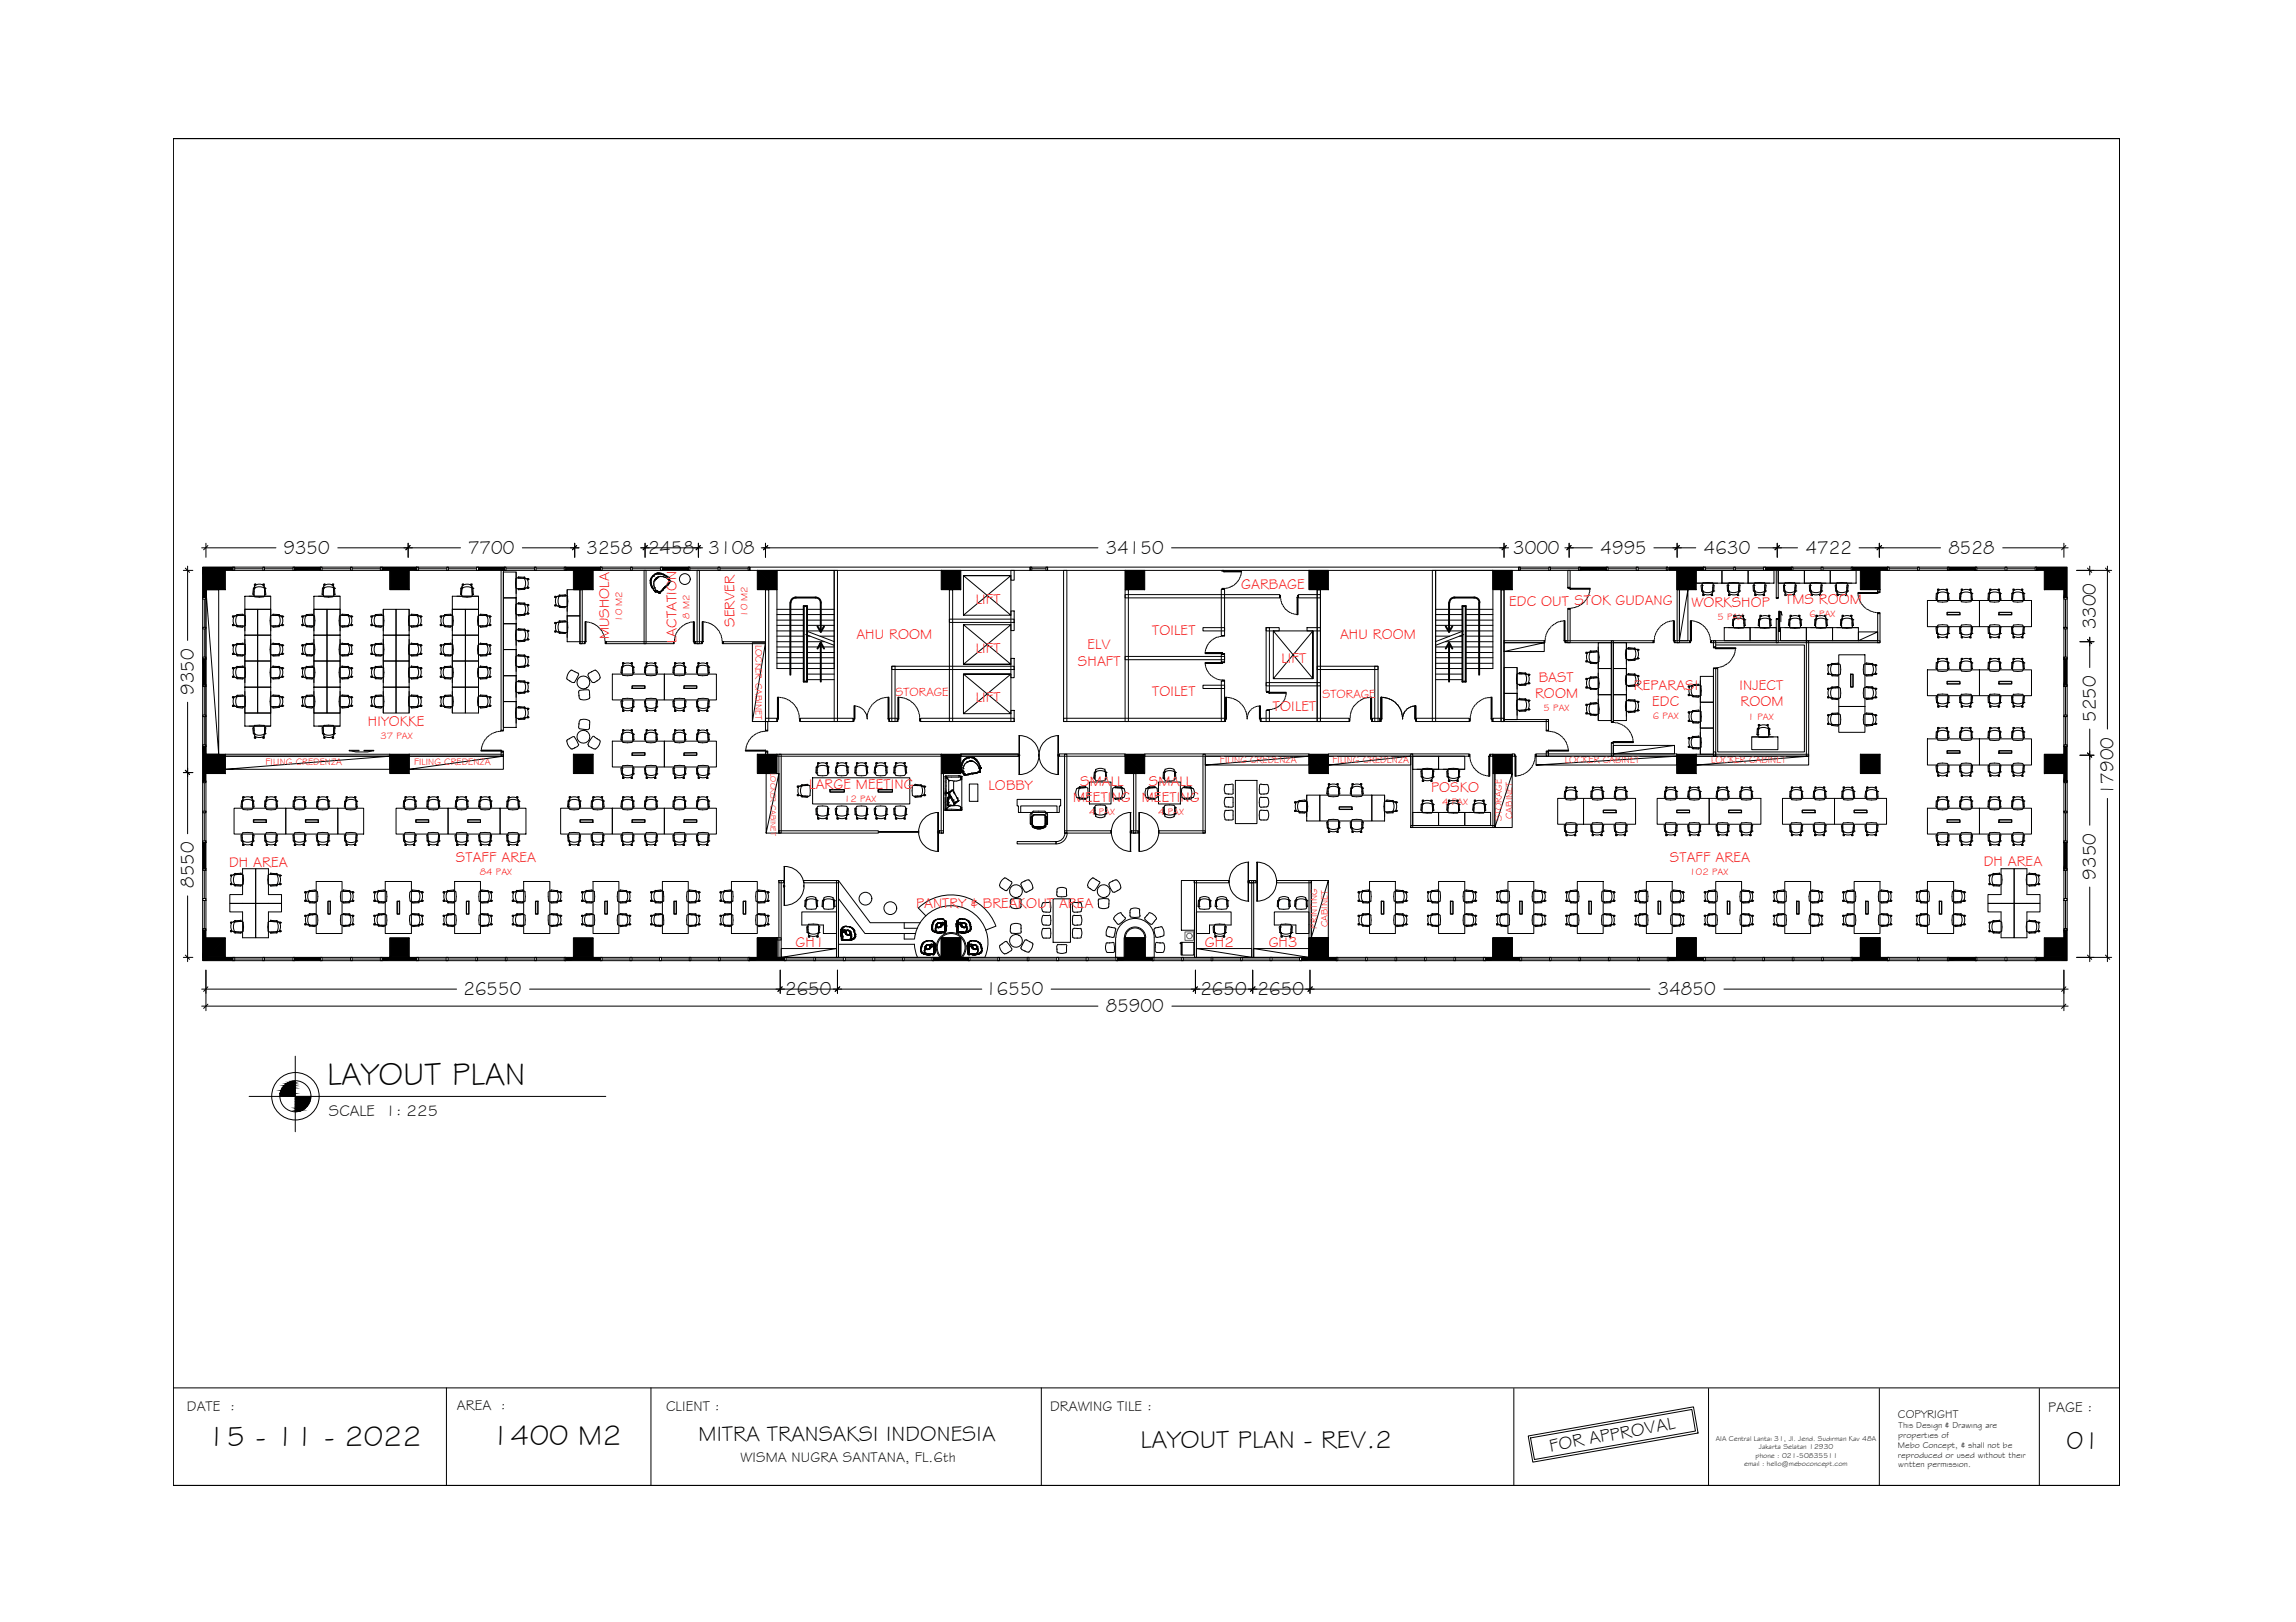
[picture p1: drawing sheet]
<svg xmlns="http://www.w3.org/2000/svg" width="297mm" height="210mm" viewBox="0 0 297 210" stroke-linecap="round" stroke-linejoin="round" font-family="sans-serif">
<defs><g id="words">
<text font-size="4.2" x="42.3" y="140.4">LAYOUT PLAN</text>
<g font-size="3.8">
<text x="26.8" y="187.1">15 - 11 - 2022</text>
<text x="63.6" y="187.1">1400 M2</text>
</g>
<g font-size="3.3">
<text x="147.5" y="187.4">LAYOUT PLAN - REV.2</text>
<text x="267.3" y="187.5">01</text>
</g>
<text font-size="2.8" x="90.4" y="186.5">MITRA TRANSAKSI INDONESIA</text>
<g font-size="2.5">
<text x="36.7" y="71.7">9350</text>
<text x="60.6" y="71.7">7700</text>
<text x="75.9" y="71.7">3258</text>
<text x="83.8" y="71.7">2458</text>
<text x="91.7" y="71.7">3108</text>
<text x="143.1" y="71.7">34150</text>
<text x="195.8" y="71.7">3000</text>
<text x="207.1" y="71.7">4995</text>
<text x="220.4" y="71.7">4630</text>
<text x="233.6" y="71.7">4722</text>
<text x="252.1" y="71.7">8528</text>
<text x="271.2" y="81.4" transform="rotate(-90 271.2 81.4)">3300</text>
<text x="25.1" y="89.9" transform="rotate(-90 25.1 89.9)">9350</text>
<text x="271.2" y="93.4" transform="rotate(-90 271.2 93.4)">5250</text>
<text x="273.4" y="102.9" transform="rotate(-90 273.4 102.9)">17900</text>
<text x="271.2" y="113.8" transform="rotate(-90 271.2 113.8)">9350</text>
<text x="25.1" y="114.9" transform="rotate(-90 25.1 114.9)">8550</text>
<text x="60" y="128.8">26550</text>
<text x="101.6" y="128.8">2650</text>
<text x="127.5" y="128.8">16550</text>
<text x="143.1" y="131">85900</text>
<text x="155.3" y="128.8">2650</text>
<text x="162.7" y="128.8">2650</text>
<text x="214.5" y="128.8">34850</text>
</g>
<text font-size="2.4" x="200.6" y="187.9" transform="rotate(-10 200.6 187.9)">FOR APPROVAL</text>
<text font-size="2.1" x="42.6" y="144.4">SCALE 1: 225</text>
<g font-size="1.9" fill="#f00">
<text x="160.6" y="76.3">GARBAGE</text>
<text x="78.8" y="82.7" transform="rotate(-90 78.8 82.7)">MUSHOLA</text>
<text x="87.5" y="83.3" transform="rotate(-90 87.5 83.3)">LACTATION</text>
<text x="95" y="81.1" transform="rotate(-90 95 81.1)">SERVER</text>
<text x="110.8" y="82.7">AHU ROOM</text>
<text x="126.3" y="78.1">LIFT</text>
<text x="149.1" y="82.2">TOILET</text>
<text x="173.4" y="82.7">AHU ROOM</text>
<text x="195.3" y="78.4">EDC OUT STOK GUDANG</text>
<text x="218.8" y="78.6">WORKSHOP</text>
<text x="230.9" y="78.1">TMS ROOM</text>
<text x="126.3" y="84.4">LIFT</text>
<text x="139.5" y="86.1">SHAFT</text>
<text x="140.7" y="84">ELV</text>
<text x="165.8" y="85.8">LIFT</text>
<text x="199.1" y="88.3">BAST</text>
<text x="211.4" y="89.3">REPARASI</text>
<text x="225.1" y="89.3">INJECT</text>
<text x="47.6" y="93.9">HIYOKKE</text>
<text x="126.3" y="90.9">LIFT</text>
<text x="149.1" y="90">TOILET</text>
<text x="164.7" y="92.1">TOILET</text>
<text x="198.6" y="90.4">ROOM</text>
<text x="213.8" y="91.4">EDC</text>
<text x="225.2" y="91.4">ROOM</text>
<text x="139.8" y="101.7">SMALL</text>
<text x="148.6" y="101.7">SMALL</text>
<text x="104.7" y="102.1">LARGE MEETING</text>
<text x="127.9" y="102.2">LOBBY</text>
<text x="138.8" y="103.8">MEETING</text>
<text x="147.7" y="103.8">MEETING</text>
<text x="185.1" y="102.5">POSKO</text>
<text x="29.6" y="112.2">DH AREA</text>
<text x="59" y="111.5">STAFF AREA</text>
<text x="216" y="111.5">STAFF AREA</text>
<text x="256.6" y="112">DH AREA</text>
<text x="118.5" y="117.5">PANTRY &amp; BREAKOUT AREA</text>
<text x="102.9" y="122.6">GH1</text>
<text x="155.9" y="122.6">GH2</text>
<text x="164.1" y="122.6">GH3</text>
</g>
<g font-size="1.9">
<text x="24.2" y="182.6">DATE :</text>
<text x="59.1" y="182.4">AREA :</text>
<text x="86.2" y="182.7">CLIENT :</text>
<text x="135.9" y="182.6">DRAWING TILE :</text>
<text x="265" y="182.7">PAGE :</text>
<text x="95.8" y="189.2">WISMA NUGRA SANTANA, FL.6th</text>
</g>
<g font-size="1.6" fill="#f00">
<text x="115.8" y="90.1">STORAGE</text>
<text x="171.1" y="90.3">STORAGE</text>
</g>
<text font-size="1.5" x="245.5" y="183.5">COPYRIGHT</text>
<g font-size="1.3" fill="#f00">
<text x="80.5" y="80.5" transform="rotate(-90 80.5 80.5)">10 M2</text>
<text x="89.2" y="80.1" transform="rotate(-90 89.2 80.1)">8 M2</text>
<text x="96.7" y="79.8" transform="rotate(-90 96.7 79.8)">10 M2</text>
<text x="97.8" y="83.4" transform="rotate(90 97.8 83.4)">LOCKER CABINET</text>
<text x="222.2" y="80.3">5 PAX</text>
<text x="234.1" y="79.8">6 PAX</text>
<text x="49.2" y="95.6">37 PAX</text>
<text x="199.7" y="92">5 PAX</text>
<text x="213.8" y="93.1">6 PAX</text>
<text x="226.1" y="93.1">1 PAX</text>
<text x="34.3" y="99">FILING CREDENZA</text>
<text x="53.6" y="99">FILING CREDENZA</text>
<text x="157.8" y="98.8">FILING CREDENZA</text>
<text x="172.4" y="98.8">FILING CREDENZA</text>
<text x="202.5" y="98.8">LOCKER CABINET</text>
<text x="221.4" y="98.8">LOCKER CABINET</text>
<text x="109.2" y="103.8">12 PAX</text>
<text x="140.9" y="105.5">4 PAX</text>
<text x="149.8" y="105.5">4 PAX</text>
<text x="186.6" y="104.2">4 PAX</text>
<text x="194.3" y="106.3" transform="rotate(-90 194.3 106.3)">STORAGE</text>
<text x="195.7" y="106" transform="rotate(-90 195.7 106)">CABINET</text>
<text x="62.1" y="113.2">84 PAX</text>
<text x="218.6" y="113.2">102 PAX</text>
<text x="170.4" y="120.2" transform="rotate(-90 170.4 120.2)">PRINTING</text>
<text x="171.8" y="120" transform="rotate(-90 171.8 120)">CABINET</text>
</g>
<g font-size="1.1">
<text x="245.6" y="184.8">This Design &amp; Drawing are</text>
<text x="245.5" y="187.4">Mebo Concept, &amp; shall not be</text>
<text x="245.5" y="188.6">reproduced or used without their</text>
<text x="245.6" y="186.1">properties of</text>
<text x="245.6" y="189.9">written permission.</text>
</g>
<text font-size="1" fill="#f00" x="99.7" y="100" transform="rotate(90 99.7 100)">LOCKER CABINET</text>
<g font-size=".9">
<text x="222" y="186.5">AIA Central Lantai 31, Jl. Jend. Sudirman Kav 48A</text>
<text x="225.7" y="189.7">email : hello@meboconcept.com</text>
<text x="227.1" y="188.6">phone : 021-50835511</text>
<text x="227.6" y="187.6">Jakarta Selatan 12930</text>
</g>
</g></defs>
<!-- layer: 0 wall -->
<g fill="none" stroke="#000" stroke-width=".13">
<path d="M22.4 17.9h251.8v174.4h-251.8zM26.2 73.4h3.9v.4h-3.5v3.5h-.4zM26.2 77.3h.4v8h-.4zM26.2 77.3h.4v.2h-.4zM26.3 73.4h3.8v.3h-3.5v3.5h-.3zM26.4 77.5v3.7M26.6 73.8h2.5v2.5h-2.5zM26.7 73.9h2.4v2.4h-2.4zM30.1 73.4h8v.4h-8zM30.1 73.4h.3v.4h-.3zM30.4 73.6h3.6M34 73.4h.2v.4h-.2z"/>
<path d="M34.2 73.6h3.7M37.9 73.4h.2v.4h-.2zM38.1 73.4h3.4v.4h-3.4zM38.2 73.4h3.2v.3h-3.2zM41.5 73.4h8v.4h-8zM41.5 73.4h.2v.4h-.2zM41.7 73.6h3.7M45.4 73.4h.2v.4h-.2zM45.6 73.6h3.6M49.2 73.4h.3v.4h-.3zM49.5 73.4h4.4v.4h-4.4zM49.5 73.4h4.4v.3h-4.4z"/>
<path d="M50.4 73.8h2.5v2.5h-2.5zM50.5 73.9h2.4v2.4h-2.4zM53.9 73.4h8v.4h-8zM53.9 73.4h.3v.4h-.3zM54.2 73.6h3.6M57.8 73.4h.2v.4h-.2zM58 73.6h3.7M61.7 73.4h.2v.4h-.2zM61.9 73.4h3.3v.4h-3.3zM61.9 73.4h3.3v.3h-3.3zM64.8 73.8h.3v20.7h-.3zM65.2 73.4h8v.4h-8z"/>
<path d="M65.2 73.4h.3v.4h-.3zM65.5 73.6h3.6M69.1 73.4h.3v.4h-.3zM69.4 73.6h3.6M73 73.4h.2v.4h-.2zM73.2 73.4h4.5v.4h-4.5zM73.3 73.4h4.4v.3h-4.4zM74.2 73.8h2.5v2.5h-2.5zM74.3 73.9h2.4v2.4h-2.4zM75 76.3h.3v7h-.3zM77.7 73.4h8v.4h-8zM77.7 73.4h.2v.4h-.2z"/>
<path d="M77.9 73.6h3.7M81.6 73.4h.2v.4h-.2zM81.8 73.6h3.6M83.3 73.8h.3v9.5h-.3zM85.4 73.4h.3v.4h-.3zM85.7 73.4h3.3v.4h-3.3zM85.7 73.4h3.3v.3h-3.3zM89 73.4h8v.4h-8zM89 73.4h.3v.4h-.3zM89.3 73.6h3.6M90.2 73.8h.3v9.5h-.3zM92.9 73.4h.2v.4h-.2z"/>
<path d="M93.1 73.6h3.7M96.8 73.4h.2v.4h-.2zM97 73.4h36.3v.4h-36.3zM98 73.8h2.5v2.5h-2.5zM98.1 73.9h2.4v2.4h-2.4zM99 76.3h.5v17.1h-.5zM100.5 79.5h3.5M100.5 78.9h3.5M104.4 79.5h3.5M104.4 78.9h3.5M107.9 73.8h.4v19.6h-.4zM121.8 73.8h2.5v2.5h-2.5z"/>
<path d="M121.8 73.9h2.4v2.4h-2.4zM122.8 76.3h.4v17.1h-.4zM124.6 79.6l6.2-5.1h-6.2v5.1h6.2v-5.1h-6.2l6.2 5.1M130.8 73.8h.4v1.3h-.4zM130.8 79.1h.4v2.5h-.4zM133.3 73.4h2.2v.4h-2.2zM133.3 73.4h.2v.4h-.2zM133.5 73.6h1.8M135.3 73.4h.2v.4h-.2zM135.5 73.4h61v.4h-61zM137.6 73.8h.4v19.6h-.4zM145.6 73.8h2.5v2.5h-2.5z"/>
<path d="M145.6 76.3h.4v17.1h-.4zM145.6 76.9h19.9v.5h-19.9zM145.6 73.9h2.4v2.4h-2.4zM158 76.3h.4v5.9h-.4zM158.1 73.8h.2v.1h-.2zM158.1 76.1h.2v.2h-.2zM158.3 76.1h.2M158.7 76.1h-.1M158.9 76.1h-.1M159.2 76h-.2M159.4 75.8l-.2 .1M159.6 75.8h-.2"/>
<path d="M159.8 75.6l-.1 .1M159.9 75.4l-.1 .2M160.1 75.3l-.1 .1M160.2 75.1v.1M160.4 74.9l-.1 .1M160.5 74.7l-.1 .1M160.5 74.5v.1M160.6 74.2l-.1 .2M160.6 74v.1M165.5 77h.2v.3h-.2zM165.7 77.3v.1M165.7 77.5v.2"/>
<path d="M165.7 77.8l.1 .1M165.8 78v.1M165.9 78.2l.1 .1M166 78.4l.1 .1M166.1 78.6l.1 .1M166.3 78.8l.1 .1M166.4 78.9l.2 .1M166.6 79.1l.2 .1M166.8 79.2l.1 .1M167 79.3l.1 .1M167.2 79.4h.2M167.5 79.5h.1"/>
<path d="M167.7 79.5h.1M167.9 77h.1v.3h-.1zM168 76.9h2.8v.5h-2.8zM169.3 73.8h2.5v2.5h-2.5zM169.4 73.9h2.4v2.4h-2.4zM170.4 76.3h.4v17.1h-.4zM185.3 73.8h.4v19.6h-.4zM185.7 79.5h3.5M185.7 78.9h3.5M189.6 79.5h3.5M189.6 78.9h3.5M193.1 73.8h2.5v2.5h-2.5z"/>
<path d="M193.2 73.9h2.4v2.4h-2.4zM194.2 76.3h.4v17.1h-.4zM196.5 73.4h7.9v.4h-7.9zM196.5 73.4h.2v.4h-.2zM196.7 73.6h3.7M200.4 73.4h.2v.4h-.2zM200.6 73.6h3.6M202.8 73.8h.3v2.2h-.3zM202.8 78.8h.3v4.4h-.3zM202.8 78.7h.3v.1h-.3zM202.8 76h.3v.1h-.3zM203.3 78.7h-.1"/>
<path d="M203.6 78.6l-.2 .1M203.8 78.6h-.2M204 78.5l-.2 .1M204.2 73.4h.2v.4h-.2zM204.2 78.4l-.1 .1M204.4 73.4h3.4v.4h-3.4zM204.4 78.3l-.1 .1M204.5 73.4h3.2v.3h-3.2zM204.7 78.2l-.2 .1M204.8 78l-.1 .1M205 77.9l-.1 .1M205.1 77.7l-.1 .1"/>
<path d="M205.3 77.5l-.1 .1M205.4 77.3l-.1 .1M205.5 77.1l-.1 .1M205.6 76.9l-.1 .1M205.6 76.7v.1M205.7 76.4v.2M205.7 76.2v.1M207.8 73.4h8v.4h-8zM207.8 73.4h.2v.4h-.2zM208 73.6h3.7M211.7 73.4h.2v.4h-.2zM211.9 73.6h3.7"/>
<path d="M215.6 73.4h.2v.4h-.2zM215.9 73.4h4.5v.4h-4.5zM216 73.4h4.4v.3h-4.4zM216.9 73.8h2.5v2.5h-2.5zM217 73.9h2.4v2.4h-2.4zM217 76.3h.3v6.9h-.3zM220.4 73.4h8v.4h-8zM220.4 73.4h.3v.4h-.3zM220.7 73.6h3.6M224.3 73.4h.2v.4h-.2zM224.5 73.6h3.6M228.1 73.4h.3v.4h-.3z"/>
<path d="M228.4 73.4h3.3v.4h-3.3zM228.4 73.4h3.3v.3h-3.3zM229.8 73.8h.3v3.5h-.3zM229.8 77.3h.3v.2h-.3zM230.6 79.6l-.2-.5v1.4M231.7 73.4h8v.4h-8zM231.7 73.4h.3v.4h-.3zM232 73.6h3.6M235.6 73.4h.3v.4h-.3zM235.9 73.6h3.6M239.5 73.4h.2v.4h-.2zM239.7 73.4h4.5v.4h-4.5z"/>
<path d="M239.8 73.4h4.4v.3h-4.4zM240.4 76.8v.1M240.4 77v.2M240.4 77.2l.1 .2M240.5 77.5l.1 .1M240.6 77.7l.1 .1M240.7 73.8h2.5v2.5h-2.5zM240.7 77.9l.1 .1M240.8 73.9h2.4v2.4h-2.4zM240.8 78.1l.1 .2M241 78.3l.1 .1M241.1 78.5l.1 .1"/>
<path d="M241.3 78.6l.1 .1M241.5 78.8l.1 .1M241.7 78.9l.1 .1M241.9 79l.1 .1M242.1 79.1h.1M242.3 79.2h.2M242.5 79.2l.2 .1M242.8 79.3h.1M242.9 79.4h.3v3.8h-.3zM242.9 76.3h.3v.3h-.3zM242.9 79.3h.3v.1h-.3zM242.9 76.6h.3v.1h-.3z"/>
<path d="M244.2 73.4h8v.4h-8zM244.2 73.4h.2v.4h-.2zM244.4 73.6h3.7M248.1 73.4h.2v.4h-.2zM248.3 73.6h3.6M251.9 73.4h.3v.4h-.3zM252.2 73.4h3.3v.4h-3.3zM252.2 73.4h3.3v.3h-3.3zM255.5 73.4h8v.4h-8zM255.5 73.4h.2v.4h-.2zM255.7 73.6h3.7M259.4 73.4h.2v.4h-.2z"/>
<path d="M259.6 73.6h3.7M263.3 73.4h.2v.4h-.2zM263.5 73.4h3.9v3.9h-.4v-3.5h-3.5zM263.5 73.4h3.8v3.8h-.2v-3.5h-3.6zM264.5 73.8h2.5v2.5h-2.5zM264.6 73.9h2.3v2.4h-2.3zM267 77.3h.4v8h-.4zM267 77.3h.4v.2h-.4zM267.2 77.5v3.7M26.2 96.6h.4v4.5h-.4zM26.2 85.3h.4v3.3h-.4zM26.2 88.6h.4v8h-.4z"/>
<path d="M26.2 96.4h.4v.2h-.4zM26.2 88.6h.4v.2h-.4zM26.2 92.5h.4v.2h-.4zM26.2 85h.4v.3h-.4zM26.2 81.2h.4v.2h-.4zM26.3 96.7h.3v4.3h-.3zM26.3 85.3h.3v3.3h-.3zM26.4 81.4v3.6M26.4 88.8v3.7M26.4 92.7v3.7M26.6 97.6h2.5v2.5h-2.5zM26.7 97.6h2.4v2.5h-2.4z"/>
<path d="M29.1 97.6h21.3v.3h-21.3zM50.4 97.6h2.5v2.5h-2.5zM50.5 97.6h2.4v2.5h-2.4zM52.9 97.6h12.2v.3h-12.2zM62.3 97l-.1 .1M62.3 96.8v.1M62.4 96.5l-.1 .2M62.5 96.3l-.1 .2M62.5 96.1v.2M62.6 95.9v.1M62.8 95.7l-.1 .1M62.9 95.5l-.1 .2"/>
<path d="M63.1 95.4h-.1M63.3 95.2l-.2 .1M63.4 95.1l-.1 .1M63.6 94.9l-.1 .1M63.9 94.9h-.2M64.1 94.8h-.2M64.3 94.7h-.2M64.5 94.6l-.1 .1M64.6 94.6h.2M64.8 94.5h.3v.1h-.3zM64.8 97.2h.3v.1h-.3zM64.8 97.3h.3v.6h-.3z"/>
<path d="M74.2 97.6h2.5v2.5h-2.5zM74.3 97.6h2.4v2.5h-2.4zM75 83h.6v.3h-.6zM75.6 83h.1v.3h-.1zM75.8 80.5h.1M76 80.5h.1M76.2 80.5h.1M76.4 80.6h.2M76.6 80.7h.2M76.8 80.8h.2M77.1 80.9l.1 .1M77.3 81l.1 .1"/>
<path d="M77.4 81.2l.2 .1M77.6 81.4l.1 .1M77.7 81.5l.2 .1M77.9 81.7v.2M78 81.9l.1 .2M78.1 82.2l.1 .1M78.2 82.4v.1M78.2 82.6v.1M78.2 82.8l.1 .2M78.3 83h.1v.3h-.1zM78.4 83h8.7v.3h-8.7zM87.1 83h.1v.3h-.1z"/>
<path d="M87.3 82.7v.1M87.3 82.9l-.1 .1M87.3 82.4v.2M87.4 82.2l-.1 .2M87.5 82l-.1 .1M87.6 81.8l-.1 .1M87.7 81.6l-.1 .1M87.9 81.4l-.1 .1M88 81.2l-.1 .2M88.2 81.1l-.1 .1M88.4 80.9l-.1 .1M88.6 80.8l-.1 .1"/>
<path d="M88.8 80.7l-.1 .1M89 80.6l-.1 .1M89.3 80.5l-.2 .1M89.3 80.5h.2M89.7 80.5h-.1M89.8 83h.1v.3h-.1zM89.9 83h.9v.3h-.9zM90.8 83h.1v.3h-.1zM90.9 80.5h.2M91.1 80.5h.2M91.4 80.5h.1M91.6 80.6h.2"/>
<path d="M91.8 80.7h.2M92 80.8h.2M92.2 80.9l.1 .1M92.4 81l.2 .1M92.6 81.2l.1 .1M92.8 81.4l.1 .1M92.9 81.5l.1 .1M93.1 81.7v.2M93.1 81.9l.1 .2M93.3 82.2v.1M93.3 82.4l.1 .1M93.4 82.6v.1"/>
<path d="M93.4 82.8v.2M93.4 83h.2v.3h-.2zM93.6 83h5.4v.3h-5.4zM96.5 97l-.1 .1M96.5 96.8v.1M96.6 96.5l-.1 .2M96.7 96.3l-.1 .2M96.7 96.1v.2M96.9 95.9l-.1 .1M97 95.7l-.1 .1M97.1 95.5l-.1 .2M97.3 95.4h-.1"/>
<path d="M97.5 95.2l-.2 .1M97.7 95.1l-.1 .1M97.8 94.9l-.1 .1M98 97.6h2.5v2.5h-2.5zM98.1 97.6h2.4v2.5h-2.4zM98.1 94.9h-.2M98.3 94.8h-.2M98.5 94.7h-.1M98.8 94.6l-.2 .1M98.8 94.6h.2M99 92.9h1.5v.5h-1.5zM99 93.4h.3v1.1h-.3z"/>
<path d="M99 94.5h.3v.1h-.3zM99 97.2h.3v.1h-.3zM99 97.3h.3v.3h-.3zM100.5 93h.1v.3h-.1zM100.5 97.6h21.3v.3h-21.3zM100.5 85.8h3.5M100.5 85.1h3.5M100.5 84.4h3.5M100.5 83.7h3.5M100.5 83h3.5M100.5 82.3h3.5M100.5 81.6h3.5"/>
<path d="M100.5 80.9h3.5M100.5 80.2h3.5M100.7 90.2h.1M100.8 97.6h.3v10.2h-.3zM100.9 90.2l.2 .1M101.1 90.3h.2M101.4 90.3l.1 .1M101.6 90.4l.1 .1M101.8 90.5l.2 .1M102 90.6l.2 .1M102.2 90.7l.1 .1M102.4 90.9l.1 .1"/>
<path d="M102.6 91l.1 .1M102.8 91.2v.1M102.9 91.4l.1 .1M103 91.6l.1 .1M103.1 91.8l.1 .1M103.2 92l.1 .1M103.3 92.2v.2M103.3 92.4l.1 .2M103.4 92.9v.1M103.4 92.7v.1M103.4 93h.1v.3h-.1zM103.5 92.9h6.9v.5h-6.9z"/>
<path d="M104 86.5h-3.5v-12.7h7.4v12.7h-3.5M104.2 82.1l3.7 1.4M104.3 81.6l3.7 1.4M104.4 85.8h3.5M104.4 85.1h3.5M104.4 84.4h3.5M104.4 83.7h3.5M104.4 83h2.3M104.4 82.3h.4M104.4 81.6h3.5M104.4 80.9h3.5M104.4 80.2h3.5"/>
<path d="M104.4 88h3.5M104.4 87.2h3.5M106.1 82.3h1.8M110.4 93h.1v.3h-.1zM110.6 91.3l.2 .1M110.8 91.4h.2M111.1 91.5h.1M111.3 91.6h.1M111.5 91.7l.1 .1M111.6 91.8l.2 .1M111.8 92l.1 .1M111.9 92.2l.1 .2"/>
<path d="M112.1 92.4v.2M112.1 92.6l.1 .2M112.2 92.9v.1v-.1M112.2 92.7v.1M112.2 92.4v.2M112.3 92.2l-.1 .2M112.4 92l-.1 .1M112.5 91.8l-.1 .1M112.6 91.6l-.1 .1M112.7 91.4l-.1 .1M112.8 91.2l-.1 .1M113 91l-.1 .1"/>
<path d="M113.2 90.9l-.1 .1M113.4 90.7l-.1 .1M113.6 90.6l-.2 .1M113.8 90.5l-.2 .1M114 90.4l-.2 .1M114.2 90.3l-.1 .1M114.4 90.3h-.1M114.7 90.2l-.2 .1M114.8 90.2h.1M115 93h.1v.3h-.1zM115.1 92.9h1v.5h-1zM115.4 86.2h15.8v.4h-15.8z"/>
<path d="M115.4 86.2h.4v7.2h-.4zM116.1 93h.1v.3h-.1zM116.3 90.2h.1M116.5 90.2l.1 .1M116.7 90.3h.2M116.9 90.3l.2 .1M117.2 90.4l.1 .1M117.4 90.5l.1 .1M117.6 90.6l.1 .1M117.8 90.7l.1 .1M118 90.9l.1 .1M118.2 91l.1 .1"/>
<path d="M118.3 91.2l.1 .1M118.5 91.4v.1M118.6 91.6l.1 .1M118.7 91.8l.1 .1M118.8 92v.1M118.9 92.2v.2M118.9 92.4l.1 .2M119 93h.1v.3h-.1zM119 92.7v.1M119 92.9v.1M119.1 92.9h12.1v.5h-12.1zM121.8 97.6h2.5v2.5h-2.5z"/>
<path d="M121.8 97.6h2.4v2.5h-2.4zM122.8 80.1h8.4v.4h-8.4zM124.3 97.6h7.5v.3h-7.5zM124.6 80.8l6.2 5.2h-6.2v-5.2h6.2v5.2h-6.2l6.2-5.2M124.6 92.4l6.2-5.2h-6.2v5.2h6.2v-5.2h-6.2l6.2 5.2M130.8 91.9h.4v1.5h-.4zM130.8 85.2h.4v2.5h-.4zM131.8 97.6v.3M131.8 95.2l.1 2.7zM131.8 97.6l.1 2.6zM131.9 95.2a2.52 2.52 0 0 1 2.5 2.5 2.52 2.52 0 0 1-2.5 2.5M134.4 97.6v.3"/>
<path d="M136.9 95.2v2.7zM136.9 97.6v2.6zM137 95.2a2.52 2.52 0 0 0-2.6 2.5 2.52 2.52 0 0 0 2.6 2.5M137 97.6h8.6v.3h-8.6zM137 97.6v.3M137.6 92.9h20.8v.5h-20.8zM137.7 97.6h.3v10.2h-.3zM145.6 97.6h2.5v2.5h-2.5zM145.6 84.9h12.8v.5h-12.8zM145.6 97.6h2.4v2.5h-2.4zM148.1 97.6h21.2v.3h-21.2zM155.6 81.2h2.8v.4h-2.8z"/>
<path d="M155.6 88.7h2.8v.4h-2.8zM155.6 97.6h.3v10.2h-.3zM155.9 84.4v.1M155.9 85.8v.2M155.9 86l.1 .2M156 84.1l-.1 .2M156 86.3v.1M156.1 83.9l-.1 .2M156.1 86.5v.1M156.1 83.7v.1M156.1 86.7l.1 .2M156.2 83.5l-.1 .1"/>
<path d="M156.3 86.9l.1 .1M156.4 83.3l-.1 .1M156.4 87.1l.1 .1M156.5 83.1l-.1 .1M156.6 87.3v.1M156.7 82.9l-.1 .1M156.7 87.4l.2 .1M156.9 82.8l-.2 .1M156.9 87.6l.1 .1M157.1 82.7h-.2M157.1 87.7l.1 .1M157.3 82.5l-.2 .1"/>
<path d="M157.3 87.8l.2 .1M157.5 82.5h-.2M157.5 87.9l.2 .1M157.7 82.4l-.1 .1M157.7 88h.2M157.8 82.4h.2M158 88.1h.4v5.3h-.4zM158 84.7h.4v1h-.4zM158 88h.1M158.1 84.6h.3v.1h-.3zM158.1 82.2h.3v.1h-.3zM158.1 85.7h.3v.1h-.3z"/>
<path d="M158.1 88h.3v.1h-.3zM158.1 82.3l-.1 .1M158.4 93h.2v.3h-.2zM158.6 90.2h.1M158.8 90.2l.2 .1M159 90.3h.2M159.3 90.3l.1 .1M159.5 90.4l.2 .1M159.7 90.5h.2M159.9 90.6l.2 .1M160.1 90.7l.1 .1M160.3 90.8l.1 .2"/>
<path d="M160.5 91l.1 .1M160.7 91.2l.1 .1M160.8 91.3l.1 .2M160.9 91.6l.1 .1M161.1 91.8v.1M161.1 92l.1 .1M161.2 92.2l.1 .2M161.3 92.4v.2M161.3 92.7v.1M161.3 92.9v.1M161.4 92.7l-.1 .1M161.5 92.4l-.1 .2"/>
<path d="M161.6 92.2l-.1 .2M161.7 92l-.1 .1M161.9 91.8l-.2 .1M162 91.7l-.1 .1M162.2 91.6h-.1M162.4 91.5h-.1M162.7 91.4h-.2M162.7 91.4h.2M163 93h.1v.3h-.1zM163.1 92.9h11.5v.5h-11.5zM163.8 81.2h.4v8.3h-.4zM163.8 88.3h7v.5h-7z"/>
<path d="M163.8 91.9h.4v1.5h-.4zM163.8 81.2h1.7v.4h-1.7zM163.9 89.5h.3v.1h-.3zM163.9 91.8h.3v.1h-.3zM164.3 91.8h-.1M164.4 91.8h.1M164.7 81.6l5.2 6.2v-6.2h-5.2v6.2h5.2v-6.2l-5.2 6.2M164.7 91.7l-.1 .1M165 91.6l-.2 .1M165.2 91.6h-.2M165.4 91.4l-.2 .1M165.6 91.3l-.1 .1"/>
<path d="M165.7 91.1l-.1 .1M165.9 91h-.1M166 90.7v.2M166.2 90.5l-.1 .2M166.3 90.3l-.1 .2M166.3 90.1v.1M166.4 89.9l-.1 .1M166.4 89.7v.1M169.1 81.2h1.7v.4h-1.7zM169.3 97.6h2.5v2.5h-2.5zM169.4 97.6h2.4v2.5h-2.4zM170.4 86.2h7.9v.4h-7.9z"/>
<path d="M171.8 97.6h18.2v.3h-18.2zM174.6 93v.3zM174.6 92.9v.1M174.7 92.7v.2M174.7 92.5v.1M174.8 92.2l-.1 .2M174.8 92v.2M174.9 91.8v.1M175 91.6l-.1 .1M175.1 91.4v.1M175.3 91.2l-.1 .1M175.5 91l-.1 .2"/>
<path d="M175.7 90.9l-.2 .1M175.8 90.7l-.1 .1M176 90.6l-.1 .1M176.2 90.5l-.1 .1M176.5 90.4l-.2 .1M176.7 90.3l-.2 .1M176.9 90.3h-.1M177 90.3h.1M177.2 90.2h.1M177.4 93h.2v.3h-.2zM177.6 92.9h.9v.5h-.9zM177.9 86.2h.4v7.2h-.4z"/>
<path d="M178.5 93h.2v.3h-.2zM178.7 90.2h.1M178.9 90.2l.2 .1M179.1 90.3h.2M179.4 90.3l.1 .1M179.6 90.4l.2 .1M179.8 90.5h.2M180 90.6l.2 .1M180.2 90.7l.2 .1M180.4 90.8l.2 .2M180.6 91l.1 .1M180.8 91.2l.1 .1"/>
<path d="M180.9 91.3l.1 .2M181 91.6l.1 .1M181.2 91.8v.1M181.2 92l.1 .1M181.3 92.2l.1 .2M181.4 92.4v.2M181.4 92.7l.1 .1M181.5 92.9v.1M181.5 92.7v.1M181.6 92.4l-.1 .2M181.7 92.2l-.1 .2M181.8 92l-.1 .1"/>
<path d="M182 91.8l-.1 .1M182.1 91.7l-.1 .1M182.3 91.6h-.1M182.5 97.6h.3v9.5h-.3zM182.6 91.5h-.2M182.8 91.4h-.2M182.9 91.4h.1M183.1 93h.1v.3h-.1zM183.2 92.9h6.9v.5h-6.9zM185.7 85.8h3.5M185.7 85.1h3.5M185.7 84.4h3.5"/>
<path d="M185.7 83.7h3.5M185.7 82.3h1.9M185.7 81.6h3.5M185.7 80.9h3.5M185.7 80.2h3.5M185.7 88h3.5M185.7 87.2h3.5M187 83h2.2M188.8 82.3h.4M189.2 86.5h-3.5v-12.7h7.4v12.7h-3.5M189.3 81.6l-3.6 1.4M189.4 82.1l-3.7 1.4"/>
<path d="M189.6 85.8h3.5M189.6 85.1h3.5M189.6 84.4h3.5M189.6 83.7h3.5M189.6 83h3.5M189.6 82.3h3.5M189.6 81.6h3.5M189.6 80.9h3.5M189.6 80.2h3.5M190 97.6h.2v.3h-.2zM190.1 93h.1v.3h-.1zM190.2 98.2v.1"/>
<path d="M190.2 97.9v.2M190.2 92.7v.2M190.2 92.9v.1M190.2 98.4l.1 .1M190.3 92.5v.1M190.3 98.6v.1M190.3 92.2v.2M190.4 92l-.1 .2M190.4 98.8v.2M190.5 91.8l-.1 .1M190.5 99l.1 .2M190.6 91.6l-.1 .1"/>
<path d="M190.6 99.3l.1 .1M190.7 91.4l-.1 .1M190.7 99.4l.2 .2M190.9 91.2l-.1 .1M190.9 99.6l.1 .1M191 91l-.1 .2M191.1 99.8l.1 .1M191.2 90.9l-.1 .1M191.2 99.9l.2 .1M191.4 90.7l-.1 .1M191.6 90.6l-.2 .1M191.8 90.5l-.1 .1"/>
<path d="M192 90.4l-.1 .1M192.2 90.3l-.1 .1M192.5 90.3h-.2M192.5 90.3h.2M192.7 97.6h.1v.3h-.1zM192.8 90.2h.1M192.8 97.6h.3v.3h-.3zM193 93h.1v.3h-.1zM193.1 97.6h2.5v2.5h-2.5zM193.1 92.9h1.5v.5h-1.5zM193.2 97.6h2.4v2.5h-2.4zM194.6 82.9h5.2v.3h-5.2z"/>
<path d="M194.6 93.1h5.7v.3h-5.7zM195.6 97.6h.3v.3h-.3zM195.9 97.6h.1v.3h-.1zM197.6 99.9l-.1 .1M197.8 99.7l-.2 .2M197.9 99.6l-.1 .1M198 99.4v.1M198.2 99.2l-.1 .1M198.3 99l-.1 .1M198.4 98.8l-.1 .1M198.5 98.5l-.1 .2M198.6 98.3l-.1 .2"/>
<path d="M198.6 97.6h.1v.3h-.1zM198.6 98.1v.1M198.6 97.9v.1M198.7 97.6h18.2v.3h-18.2zM199.8 82.9h.1v.3h-.1zM199.9 82.5v.2M199.9 82.7v.2M200 82.3v.2M200 94.5h.3v.1h-.3zM200 97.2h.3v.1h-.3zM200 97.3h.3v.6h-.3zM200 93.1h.3v1.4h-.3z"/>
<path d="M200 82.1v.1M200.2 81.9l-.1 .1M200.3 81.6l-.1 .2M200.3 94.6h.2M200.4 81.4l-.1 .2M200.5 94.6l.2 .1M200.5 81.3l-.1 .1M200.7 81.1l-.1 .1M200.8 94.7h.1M200.9 80.9l-.1 .1M201 94.7l.2 .1M201.1 80.8l-.2 .1"/>
<path d="M201.2 94.8l.2 .1M201.3 80.7l-.2 .1M201.4 94.9l.2 .1M201.5 80.5l-.2 .1M201.6 95l.2 .1M201.7 80.5h-.2M201.9 95.2l.1 .1M201.9 80.4l-.1 .1M202 80.4h.2M202 95.3l.2 .1M202.2 95.5l.1 .1M202.2 80.3h.2"/>
<path d="M202.4 95.7l.1 .1M202.5 82.9h.1v.3h-.1zM202.5 95.9l.1 .1M202.6 82.9h11.3v.3h-11.3zM202.6 96l.1 .2M202.7 96.3v.1M202.8 96.5v.1M202.8 96.7l.1 .2M202.9 97v.1M208.5 82.9h.2v10.5h-.2zM208.5 93.4h.2v.1h-.2zM208.5 96.1h.2v.1h-.2z"/>
<path d="M208.5 96.2h.2v1.7h-.2zM208.7 93.5h.2M209 93.5h.1M209.2 93.5l.2 .1M209.4 93.6l.2 .1M209.6 93.7l.2 .1M209.9 93.8l.1 .1M210.1 93.9l.1 .1M210.2 94.1h.2M210.5 94.2v.1M210.6 94.3l.1 .2M210.7 94.6l.1 .1"/>
<path d="M210.9 94.7l.1 .2M211 94.9l.1 .2M211.1 95.2l.1 .1M211.2 95.4v.1M211.3 95.8v.2M211.3 95.6v.1M213.9 82.9h.1v.3h-.1zM214 82.7v.2M214.1 82.5v.2M214.1 82.3v.2M214.2 82.1l-.1 .1M214.3 81.9l-.1 .1"/>
<path d="M214.4 81.6l-.1 .2M214.5 81.4l-.1 .2M214.6 81.3v.1M214.8 81.1l-.1 .1M215 80.9l-.1 .1M215.2 80.8l-.1 .1M215.4 80.7l-.2 .1M215.6 80.5l-.2 .1M215.8 80.5h-.1M216 80.4l-.1 .1M216.1 80.4h.2M216.3 80.3h.2"/>
<path d="M216.6 82.9h.1v.3h-.1zM216.7 82.9h1.9v.3h-1.9zM216.9 97.6h2.5v2.5h-2.5zM217 97.6h2.4v2.5h-2.4zM218.6 82.9h.1v.3h-.1zM218.8 80.3h.1M219 80.3l.1 .1M219.2 80.4h.1M219.4 97.6h14.6v.3h-14.6zM219.4 80.5h.2M219.6 80.5l.2 .1M219.9 80.6l.1 .1"/>
<path d="M220.1 80.8h.1M220.3 80.9l.1 .1M220.4 81.1h.2M220.6 81.2l.1 .2M220.7 81.4l.2 .1M220.9 81.6l.1 .1M221 81.8l.1 .1M221.1 82l.1 .2M221.2 82.2v.2M221.2 82.5v.1M221.2 82.7l.1 .1M221.3 82.9h.1v.3h-.1z"/>
<path d="M221.4 82.9h21.8v.3h-21.8zM221.7 82.9h.3v.8h-.3zM221.7 97.3h.3v.6h-.3zM221.7 86.5h.3v11.4h-.3zM221.7 86.4h.3v.1h-.3zM221.7 83.7h.3v.1h-.3zM222.2 86.4h-.2M222.2 86.4h.2M222.6 86.3h-.1M222.9 86.2l-.2 .1M223.1 86.1l-.2 .1M223.3 86l-.2 .1"/>
<path d="M223.4 85.9l-.1 .1M223.7 85.8h-.2M223.8 85.6l-.1 .1M224 85.4l-.1 .1M224.1 85.2l-.1 .1M224.2 85l-.1 .1M224.3 84.8v.1M224.4 84.6l-.1 .1M224.5 84.4l-.1 .1M224.5 84.1v.2M224.6 83.9l-.1 .1M229.8 80.1h.3v3.1h-.3z"/>
<path d="M229.8 80h.3v.1h-.3zM233.7 82.9h.3v15h-.3zM240.7 97.6h2.5v2.5h-2.5zM240.8 97.6h2.4v2.5h-2.4zM264.5 97.6h2.5v2.5h-2.5zM264.6 97.6h2.3v2.5h-2.3zM267 96.6h.4v4.5h-.4zM267 85.3h.4v3.3h-.4zM267 88.6h.4v8h-.4zM267 96.4h.4v.2h-.4zM267 88.6h.4v.2h-.4zM267 92.5h.4v.2h-.4z"/>
<path d="M267 85h.4v.3h-.4zM267 81.2h.4v.2h-.4zM267.1 96.7h.2v4.3h-.2zM267.1 85.3h.2v3.3h-.2zM267.2 81.4v3.6M267.2 88.8v3.7M267.2 92.7v3.7M26.2 109h.4v3.4h-.4zM26.2 112.4h.4v8h-.4zM26.2 112.4h.4v.2h-.4zM26.2 116.3h.4v.2h-.4zM26.2 101.1h.4v7.9h-.4z"/>
<path d="M26.2 101.1h.4v.2h-.4zM26.2 108.8h.4v.2h-.4zM26.2 105h.4v.2h-.4zM26.3 109.1h.3v3.2h-.3zM26.4 101.3v3.7M26.4 105.2v3.6M26.4 112.6v3.7M26.4 116.5v3.7M100.8 107.5h12.8v.3h-12.8zM100.8 113.9h.3v10h-.3zM100.8 113.9h.6v.3h-.6zM101.4 114.5v.3"/>
<path d="M101.4 112.1l.1 2.7zM101.4 114.5l.1 2.7zM101.5 112.1a2.52 2.52 0 0 1 2.5 2.5 2.52 2.52 0 0 1-2.5 2.6M104 113.9h4.5v.3h-4.5zM104 114.5v.3M108.2 113.9h.3v10h-.3zM113.6 107.6l5.2 .1zM118.8 107.5v.3M121.3 105.1l.1 2.7zM121.3 107.5l.1 2.7zM121.4 105.1a2.52 2.52 0 0 0-2.6 2.6 2.52 2.52 0 0 0 2.6 2.5M121.5 107.5h.6v.3h-.6z"/>
<path d="M121.5 107.5v.3M121.8 100.1h.3v7.7h-.3zM131.6 108.9h5v.3h-5zM136.6 108.9v.3M137.7 107.5h6v.3h-6zM137.7 107.8h.3M137.8 107.8a1.12 1.12 0 0 1-1.2 1.1M138.1 107.8a1.42 1.42 0 0 1-1.5 1.4M143.7 107.5v.3M146.2 105.1l.1 2.7zM146.2 107.5l.1 2.7zM146.3 105.1a2.52 2.52 0 0 0-2.5 2.6 2.52 2.52 0 0 0 2.5 2.5"/>
<path d="M146.4 107.5h.8v.3h-.8zM146.4 107.5v.3M146.7 100.1h.3v7.7h-.3zM147.2 107.5v.3M147.4 105.1v2.7v-2.7M147.4 110.2v-2.7v2.7M147.4 105.1a2.52 2.52 0 0 1 2.5 2.6 2.52 2.52 0 0 1-2.5 2.5M149.9 107.5h6v.3h-6zM149.9 107.5v.3M154.5 113.9h4.5v.3h-4.5zM154.5 113.9h.3v10h-.3zM159 113.9v.3"/>
<path d="M161.5 111.6v2.6zM161.5 113.9v2.7zM161.6 111.6a2.52 2.52 0 0 0-2.6 2.5 2.52 2.52 0 0 0 2.6 2.5M161.6 113.9h.6v.3h-.6zM161.6 113.9h.9v.3h-.9zM161.6 113.9v.3M161.9 113.9h.3v10h-.3zM162.5 113.9v.3M162.6 111.6l.1 2.6zM162.6 113.9l.1 2.7zM162.6 111.6a2.52 2.52 0 0 1 2.6 2.5 2.52 2.52 0 0 1-2.6 2.5M165.2 113.9h4.4v.3h-4.4z"/>
<path d="M165.2 113.9v.3M169.3 113.9h.3v10h-.3zM182.5 106.8h10.9v.3h-10.9zM191.4 100.1h.2M191.7 100.2h.1M191.9 100.3h.1M192.1 100.3l.1 .1M192.3 100.4h.2M192.5 100.4h.1M193.1 100.1h.3v7h-.3zM196.3 100.4h-.2M196.5 100.4h-.1"/>
<path d="M196.7 100.3l-.1 .1M196.9 100.2l-.1 .1M197.2 100.1l-.2 .1M197.4 100l-.2 .1M267 109h.4v3.4h-.4zM267 112.4h.4v8h-.4zM267 112.4h.4v.2h-.4zM267 116.3h.4v.2h-.4zM267 101.1h.4v7.9h-.4zM267 101.1h.4v.2h-.4zM267 108.8h.4v.2h-.4zM267 105h.4v.2h-.4z"/>
<path d="M267.1 109.1h.2v3.2h-.2zM267.2 101.3v3.7M267.2 105.2v3.6M267.2 112.6v3.7M267.2 116.5v3.7M26.2 120.4h.4v3.5h3.5v.4h-3.9zM26.2 120.2h.4v.2h-.4zM26.3 120.4h.3v3.5h3.5v.3h-3.8zM26.6 121.4h2.5v2.5h-2.5zM26.7 121.4h2.4v2.4h-2.4zM30.1 123.9h8v.4h-8zM30.1 123.9h.3v.4h-.3z"/>
<path d="M30.4 124.1h3.6M34 123.9h.2v.4h-.2zM34.2 124.1h3.7M37.9 123.9h.2v.4h-.2zM38.1 123.9h3.4v.4h-3.4zM38.2 123.9h3.2v.3h-3.2zM41.5 123.9h8v.4h-8zM41.5 123.9h.2v.4h-.2zM41.7 124.1h3.7M45.4 123.9h.2v.4h-.2zM45.6 124.1h3.6M49.2 123.9h.3v.4h-.3z"/>
<path d="M49.5 123.9h4.4v.4h-4.4zM49.5 123.9h4.4v.3h-4.4zM50.4 121.4h2.5v2.5h-2.5zM50.5 121.4h2.4v2.4h-2.4zM53.9 123.9h19.3v.4h-19.3zM53.9 123.9h.3v.4h-.3zM54.2 124.1h3.5M57.7 123.9h.3v.4h-.3zM58 124.1h3.6M61.6 123.9h.2v.4h-.2zM61.8 124.1h3.6M65.4 123.9h.2v.4h-.2z"/>
<path d="M65.6 124.1h3.6M69.2 123.9h.2v.4h-.2zM69.4 124.1h3.6M73 123.9h.2v.4h-.2zM73.2 123.9h4.5v.4h-4.5zM73.3 123.9h4.4v.3h-4.4zM74.2 121.4h2.5v2.5h-2.5zM74.3 121.4h2.4v2.4h-2.4zM77.7 123.9h19.3v.4h-19.3zM77.7 123.9h.2v.4h-.2zM77.9 124.1h3.6M81.5 123.9h.3v.4h-.3z"/>
<path d="M81.8 124.1h3.5M85.3 123.9h.3v.4h-.3zM85.6 124.1h3.6M89.2 123.9h.2v.4h-.2zM89.4 124.1h3.6M93 123.9h.2v.4h-.2zM93.2 124.1h3.6M96.8 123.9h.2v.4h-.2zM97 123.9h4.5v.4h-4.5zM97.1 123.9h4.3v.3h-4.3zM98 121.4h2.5v2.5h-2.5zM98.1 121.4h2.4v2.4h-2.4z"/>
<path d="M100.5 121.4h.6v.3h-.6zM101.5 123.9h19.3v.4h-19.3zM101.5 123.9h.2v.4h-.2zM101.7 124.1h3.6M105.3 123.9h.2v.4h-.2zM105.5 124.1h3.6M109.1 123.9h.3v.4h-.3zM109.4 124.1h3.5M112.9 123.9h.3v.4h-.3zM113.2 124.1h3.6M116.8 123.9h.2v.4h-.2zM117 124.1h3.6"/>
<path d="M120.6 123.9h.2v.4h-.2zM120.8 123.9h4.5v.4h-4.5zM120.8 123.9h4.4v.3h-4.4zM121.8 121.4h2.5v2.5h-2.5zM121.8 121.4h2.4v2.4h-2.4zM125.3 123.9h19.3v.4h-19.3zM125.3 123.9h.2v.4h-.2zM125.5 124.1h3.6M129.1 123.9h.2v.4h-.2zM129.3 124.1h3.6M132.9 123.9h.2v.4h-.2zM133.1 124.1h3.6"/>
<path d="M136.7 123.9h.3v.4h-.3zM137 124.1h3.5M140.5 123.9h.3v.4h-.3zM140.8 124.1h3.6M144.4 123.9h.2v.4h-.2zM144.6 123.9h4.5v.4h-4.5zM144.6 123.9h4.4v.3h-4.4zM145.6 121.4h2.5v2.5h-2.5zM145.6 121.4h2.4v2.4h-2.4zM149.1 123.9h19.3v.4h-19.3zM149.1 123.9h.2v.4h-.2zM149.3 124.1h3.6"/>
<path d="M152.9 123.9h.2v.4h-.2zM153.1 124.1h3.6M156.7 123.9h.2v.4h-.2zM156.9 124.1h3.6M160.5 123.9h.2v.4h-.2zM160.7 124.1h3.6M164.3 123.9h.3v.4h-.3zM164.6 124.1h3.5M168.1 123.9h.3v.4h-.3zM168.4 123.9h4.5v.4h-4.5zM168.4 123.9h4.4v.3h-4.4zM169.3 121.4h2.5v2.5h-2.5z"/>
<path d="M169.4 121.4h2.4v2.4h-2.4zM172.9 123.9h19.3v.4h-19.3zM172.9 123.9h.2v.4h-.2zM173.1 124.1h3.6M176.7 123.9h.2v.4h-.2zM176.9 124.1h3.6M180.5 123.9h.2v.4h-.2zM180.7 124.1h3.6M184.3 123.9h.2v.4h-.2zM184.5 124.1h3.6M188.1 123.9h.2v.4h-.2zM188.3 124.1h3.6"/>
<path d="M191.9 123.9h.3v.4h-.3zM192.2 123.9h4.4v.4h-4.4zM192.2 123.9h4.4v.3h-4.4zM193.1 121.4h2.5v2.5h-2.5zM193.2 121.4h2.4v2.4h-2.4zM196.6 123.9h19.3v.4h-19.3zM196.6 123.9h.3v.4h-.3zM196.9 124.1h3.6M200.5 123.9h.2v.4h-.2zM200.7 124.1h3.6M204.3 123.9h.2v.4h-.2zM204.5 124.1h3.6"/>
<path d="M208.1 123.9h.2v.4h-.2zM208.3 124.1h3.6M211.9 123.9h.2v.4h-.2zM212.1 124.1h3.6M215.7 123.9h.2v.4h-.2zM215.9 123.9h4.5v.4h-4.5zM216 123.9h4.4v.3h-4.4zM216.9 121.4h2.5v2.5h-2.5zM217 121.4h2.4v2.4h-2.4zM220.4 123.9h19.3v.4h-19.3zM220.4 123.9h.3v.4h-.3zM220.7 124.1h3.5"/>
<path d="M224.2 123.9h.3v.4h-.3zM224.5 124.1h3.6M228.1 123.9h.2v.4h-.2zM228.3 124.1h3.6M231.9 123.9h.2v.4h-.2zM232.1 124.1h3.6M235.7 123.9h.2v.4h-.2zM235.9 124.1h3.6M239.5 123.9h.2v.4h-.2zM239.7 123.9h4.5v.4h-4.5zM239.8 123.9h4.4v.3h-4.4zM240.7 121.4h2.5v2.5h-2.5z"/>
<path d="M240.8 121.4h2.4v2.4h-2.4zM244.2 123.9h8v.4h-8zM244.2 123.9h.2v.4h-.2zM244.4 124.1h3.7M248.1 123.9h.2v.4h-.2zM248.3 124.1h3.6M251.9 123.9h.3v.4h-.3zM252.2 123.9h3.3v.4h-3.3zM252.2 123.9h3.3v.3h-3.3zM255.5 123.9h8v.4h-8zM255.5 123.9h.2v.4h-.2zM255.7 124.1h3.7"/>
<path d="M259.4 123.9h.2v.4h-.2zM259.6 124.1h3.7M263.3 123.9h.2v.4h-.2zM263.5 123.9h3.6v-3.5h.2v3.8h-3.8zM264.5 121.4h2.5v2.5h-2.5zM264.6 121.4h2.3v2.4h-2.3zM267 120.4h.4v3.9h-3.9v-.4h3.5zM267 120.2h.4v.2h-.4zM22.4 179.6h251.8M22.4 192.2h251.8"/>
</g>
<g fill="#000" stroke="#000" stroke-width=".13">
<path d="M26.3 73.7l.3 3.5v-3.5zM26.3 73.7l.3 3.5h-.3z"/>
<path d="M26.7 73.9v2.4h2.4zM26.7 73.9h2.4v2.4z"/>
<path d="M26.3 73.4l3.8 .3v-.3zM26.3 73.4l3.8 .3h-3.8z"/>
<path d="M38.2 73.4h3.2l-3.2 .3zM38.2 73.7h3.2v-.3z"/>
<path d="M49.5 73.4v.3h4.4zM49.5 73.4h4.4v.3z"/>
<path d="M50.5 73.9v2.4h2.4zM50.5 73.9h2.4v2.4z"/>
<path d="M61.9 73.4h3.3l-3.3 .3zM61.9 73.7h3.3v-.3z"/>
<path d="M73.3 73.4v.3h4.4zM73.3 73.4h4.4v.3z"/>
<path d="M74.3 73.9v2.4h2.4zM74.3 73.9h2.4v2.4z"/>
<path d="M85.7 73.4h3.3l-3.3 .3zM85.7 73.7h3.3v-.3z"/>
<path d="M98.1 73.9v2.4h2.4zM98.1 73.9h2.4v2.4z"/>
<path d="M121.8 73.9v2.4h2.4zM121.8 73.9h2.4v2.4z"/>
<path d="M145.6 73.9v2.4h2.4zM145.6 73.9h2.4v2.4z"/>
<path d="M169.4 73.9v2.4h2.4zM169.4 73.9h2.4v2.4z"/>
<path d="M193.2 73.9v2.4h2.4zM193.2 73.9h2.4v2.4z"/>
<path d="M204.5 73.4h3.2l-3.2 .3zM204.5 73.7h3.2v-.3z"/>
<path d="M216 73.4v.3h4.4zM216 73.4h4.4v.3z"/>
<path d="M217 73.9v2.4h2.4zM217 73.9h2.4v2.4z"/>
<path d="M228.4 73.4h3.3l-3.3 .3zM228.4 73.7h3.3v-.3z"/>
<path d="M239.8 73.4v.3h4.4zM239.8 73.4h4.4v.3z"/>
<path d="M240.8 73.9v2.4h2.4zM240.8 73.9h2.4v2.4z"/>
<path d="M252.2 73.4h3.3l-3.3 .3zM252.2 73.7h3.3v-.3z"/>
<path d="M263.5 73.4h3.8l-3.8 .3zM263.5 73.7h3.8v-.3z"/>
<path d="M266.9 73.9v2.4h-2.3zM264.6 73.9v2.4l2.3-2.4z"/>
<path d="M267.1 73.7h.2l-.2 3.5zM267.3 73.7l-.2 3.5h.2z"/>
<path d="M26.3 85.3l.3 3.3h-.3zM26.3 85.3l.3 3.3v-3.3z"/>
<path d="M26.3 96.7h.3v4.3zM26.3 96.7v4.3h.3z"/>
<path d="M26.7 97.6h2.4v2.5zM26.7 97.6v2.5h2.4z"/>
<path d="M264.6 97.6v2.5l2.3-2.5zM266.9 97.6v2.5h-2.3z"/>
<path d="M267.1 96.7v4.3l.2-4.3zM267.3 96.7v4.3h-.2z"/>
<path d="M267.3 85.3l-.2 3.3h.2zM267.1 85.3h.2l-.2 3.3z"/>
<path d="M26.3 109.1l.3 3.2h-.3zM26.3 109.1l.3 3.2v-3.2z"/>
<path d="M50.5 97.6v2.5h2.4zM50.5 97.6h2.4v2.5z"/>
<path d="M74.3 97.6v2.5h2.4zM74.3 97.6h2.4v2.5z"/>
<path d="M98.1 97.6v2.5h2.4zM98.1 97.6h2.4v2.5z"/>
<path d="M121.8 97.6v2.5h2.4zM121.8 97.6h2.4v2.5z"/>
<path d="M145.6 97.6v2.5h2.4zM145.6 97.6h2.4v2.5z"/>
<path d="M169.4 97.6v2.5h2.4zM169.4 97.6h2.4v2.5z"/>
<path d="M193.2 97.6v2.5h2.4zM193.2 97.6h2.4v2.5z"/>
<path d="M217 97.6v2.5h2.4zM217 97.6h2.4v2.5z"/>
<path d="M240.8 97.6v2.5h2.4zM240.8 97.6h2.4v2.5z"/>
<path d="M267.3 109.1l-.2 3.2h.2zM267.1 109.1h.2l-.2 3.2z"/>
<path d="M26.6 120.4v3.5h-.3zM26.3 120.4v3.5l.3-3.5z"/>
<path d="M26.7 121.4h2.4l-2.4 2.4zM26.7 123.8h2.4v-2.4z"/>
<path d="M26.3 124.2l3.8-.3v.3zM26.3 123.9v.3l3.8-.3z"/>
<path d="M38.2 123.9h3.2l-3.2 .3zM38.2 124.2h3.2v-.3z"/>
<path d="M49.5 123.9h4.4l-4.4 .3zM49.5 124.2h4.4v-.3z"/>
<path d="M50.5 121.4h2.4l-2.4 2.4zM50.5 123.8h2.4v-2.4z"/>
<path d="M73.3 123.9h4.4l-4.4 .3zM73.3 124.2h4.4v-.3z"/>
<path d="M74.3 121.4h2.4l-2.4 2.4zM74.3 123.8h2.4v-2.4z"/>
<path d="M97.1 123.9h4.3l-4.3 .3zM97.1 124.2h4.3v-.3z"/>
<path d="M98.1 121.4v2.4h2.4zM98.1 121.4h2.4v2.4z"/>
<path d="M98.1 121.4h2.4l-2.4 2.4zM98.1 123.8h2.4v-2.4z"/>
<path d="M120.8 123.9h4.4l-4.4 .3zM120.8 124.2h4.4v-.3z"/>
<path d="M121.8 121.4v2.4h2.4zM121.8 121.4h2.4v2.4z"/>
<path d="M121.8 121.4h2.4l-2.4 2.4zM124.2 121.4l-2.4 2.4h2.4z"/>
<path d="M144.6 123.9h4.4l-4.4 .3zM144.6 124.2h4.4v-.3z"/>
<path d="M145.6 121.4v2.4h2.4zM145.6 121.4h2.4v2.4z"/>
<path d="M145.6 121.4h2.4l-2.4 2.4zM145.6 123.8h2.4v-2.4z"/>
<path d="M168.4 123.9h4.4l-4.4 .3zM168.4 124.2h4.4v-.3z"/>
<path d="M169.4 121.4v2.4h2.4zM169.4 121.4h2.4v2.4z"/>
<path d="M169.4 121.4h2.4l-2.4 2.4zM169.4 123.8h2.4v-2.4z"/>
<path d="M192.2 123.9h4.4l-4.4 .3zM192.2 124.2h4.4v-.3z"/>
<path d="M193.2 121.4v2.4h2.4zM193.2 121.4h2.4v2.4z"/>
<path d="M193.2 121.4h2.4l-2.4 2.4zM193.2 123.8h2.4v-2.4z"/>
<path d="M216 123.9h4.4l-4.4 .3zM216 124.2h4.4v-.3z"/>
<path d="M217 121.4v2.4h2.4zM217 121.4h2.4v2.4z"/>
<path d="M217 121.4h2.4l-2.4 2.4zM217 123.8h2.4v-2.4z"/>
<path d="M239.8 123.9h4.4l-4.4 .3zM239.8 124.2h4.4v-.3z"/>
<path d="M240.8 121.4v2.4h2.4zM240.8 121.4h2.4v2.4z"/>
<path d="M240.8 121.4h2.4l-2.4 2.4zM240.8 123.8h2.4v-2.4z"/>
<path d="M252.2 123.9h3.3l-3.3 .3zM252.2 124.2h3.3v-.3z"/>
<path d="M263.5 123.9v.3h3.8zM263.5 123.9h3.8v.3z"/>
<path d="M264.6 121.4l2.3 2.4v-2.4zM264.6 121.4l2.3 2.4h-2.3z"/>
<path d="M267.1 120.4v3.5h.2zM267.1 120.4h.2v3.5z"/>
</g>
<!-- layer: LINE -->
<g fill="none" stroke="#000" stroke-width=".25">
<path d="M102.2 78v9.3M102.9 77.3h2.7M103 77.3l-.5 .2-.2 .5M104 78.4h.4v9.8h-.4zM105.5 77.3l.5 .2 .2 .5M106.2 78v3.8M187.5 78v3.8M188.1 77.3h2.7M188.2 77.3l-.5 .2-.2 .5M189.2 78.4h.4v9.8h-.4zM190.7 77.3l.5 .2 .2 .5M191.4 78v9.3"/>
<path d="M105.8 81.1l.4 .7 .4-.7M105.8 83.9l.4-.7v5M106.2 83.2l.4 .7M187 81.1l.5 .7 .4-.7M187.5 83.2l-.5 .7M187.9 83.9l-.4-.7v5"/>
</g>
<!-- layer: 0 wall -->
<g fill="none" stroke="#000" stroke-width=".17">
<path d="M158.3 73.9h2.3v.1h-2.3zM167.8 77.3h.1v2.2h-.1zM203.1 76.1h2.6v.1h-2.6zM230.1 79.1h.1v2.6h-.1zM240.4 76.7h2.5v.1h-2.5zM62.2 97.1h2.6v.1h-2.6zM75.7 80.5h.1v2.5h-.1zM89.7 80.5h.1v2.5h-.1zM90.9 80.5v2.5zM96.4 97.1h2.6v.1h-2.6zM100.6 90.2h.1v2.8h-.1zM110.5 91.3h.1v1.7h-.1z"/>
<path d="M114.9 90.2h.1v2.8h-.1zM116.2 90.2h.1v2.8h-.1zM155.9 84.5h2.2v.1h-2.2zM155.9 85.8h2.2h-2.2zM158.6 90.2v2.8zM163 91.3v1.7zM164.2 89.6h2.2v.1h-2.2zM177.3 90.2h.1v2.8h-.1zM178.7 90.2v2.8zM183.1 91.3v1.7zM192.6 97.9h.1v2.5h-.1zM192.9 90.2h.1v2.8h-.1z"/>
<path d="M196 97.9h.1v2.5h-.1zM200.3 97.1h2.6v.1h-2.6zM202.4 80.3h.1v2.6h-.1zM208.7 96h2.6v.1h-2.6zM216.5 80.3h.1v2.6h-.1zM218.7 80.3h.1v2.6h-.1zM222 83.8h2.6v.1h-2.6z"/>
</g>
<!-- layer: 0 furniture -->
<g fill="none" stroke="#000" stroke-width=".13">
<path d="M26.6 76.3h1.7v21.3l-1.7-21.3v21.3h1.7M30.1 79.8h.1M30.1 79.8l.1 .1M30.1 79.7l.1 .1M30.3 79.8v-.1h-.2v.2h.1M30.3 79.8a1.16 1.16 0 0 0 0 1.1M30.3 79.7h.1M30.5 79.7h.1M30.5 79.7h-.2M30.7 79.7h.1M30.7 79.5h.1M30.7 79.5v.2"/>
<path d="M30.7 79.7l.9-.1 .2 .1M30.8 79.7a.89 .89 0 0 0 0 1.3M31 79.7h.1M31.4 79.6h.1M31.4 79.5h-.7M31.4 79.6l-.7 .1M31.4 79.5h.1l-.1 .1M31.7 77.2h3.3v1.7h-3.3zM31.7 78.9h1.6v3.3h-1.6zM31.7 78.9v2.7M31.7 79.7v1.2M32.2 77.2h2.8"/>
<path d="M32.7 76.9h.1h.1M32.8 76.1h.1M32.8 76.1l-.1 .8M32.9 76.2h.1M32.9 76.2v.7M32.9 76.2l-.1 .8M32.9 77l.1 .2M32.9 76v.1M32.9 76h.1M32.9 75.8v.1M32.9 77.2h1.2M32.9 75.6l.1 .1"/>
<path d="M33 75.9l-.1 .1M33 76.1a1.33 1.33 0 0 1 1.1 0M33 76.1l-.1 .1M33 75.6h.1M33 75.6l.1 .1M33.1 75.7v-.1h-.2v.2l.1-.1a1.16 1.16 0 0 1 1.1 0M33.3 78.9h1.7v3.3h-1.7zM34 75.7v-.1h.2v.2h-.1M34.1 75.6l-.1 .1M34.1 75.6h.1M34.1 76h.1M34.1 75.8v.1"/>
<path d="M34.1 75.6v.1M34.1 76.1l.2 .9M34.2 75.7v.1M34.2 75.9v.1M34.2 76v.1M34.2 76.2h.1M34.2 76.6h.1M34.2 76.2v.7M34.3 77l-.2 .2M34.3 76.1h.1M34.3 76.1l.1 .8M34.3 76.1h-.1"/>
<path d="M34.4 76.9h-.1M35 79.7v1.2M35 78.9v2.7M35.2 79.6l.8 .1a.89 .89 0 0 1 0 1.3M35.2 79.6l-.2 .1M35.3 79.6h.1M35.3 79.5h.7M35.3 79.6l.7 .1M35.4 79.5h-.1v.1M35.6 79.7h.1M36 79.7h.1M36 79.5h.1"/>
<path d="M36.1 79.5v.2M36.2 79.7h.1M36.3 79.7h.1M36.4 79.7h.1M36.4 79.8v-.1h.2v.2h-.1l.1-.1M36.4 79.8a1.16 1.16 0 0 1 0 1.1M36.5 79.7v.1M36.6 79.8h.1M39 79.8l.2 .1M39.1 79.8h.1M39.1 79.7l.1 .1M39.2 79.8v-.1h-.2v.2h.1"/>
<path d="M39.3 79.7h-.1M39.5 79.7h.1M39.5 79.7h-.1a.83 .83 0 0 0-.1 1.2M39.6 79.7h.1M39.6 79.5h.1M39.6 79.5h.8v.1M39.7 79.5v.2M40 79.7h.1M40.4 79.6h.1M40.4 79.6l-.8 .1M40.6 77.2h3.4v1.7h-3.4zM40.6 78.9h1.7v3.3h-1.7z"/>
<path d="M40.6 78.9v2.7M40.7 79.7l-.2-.1-.8 .1a.89 .89 0 0 0 0 1.3M40.7 79.7v1.2M41.2 77.2h2.8M41.7 76.9h.1M41.7 76.1h.1M41.7 76.1v.8M41.8 76.6h.1M41.8 76.2h.1M41.8 76v.1M41.8 76.2v.7M41.8 77l.2 .2"/>
<path d="M41.9 76h.1M41.9 75.9l-.1 .1M41.9 76.1l-.1 .9M41.9 77.2h1.2M41.9 75.6l.1 .1M42 76.1a1.33 1.33 0 0 1 1.1 0M42 75.6h.1M42 75.6l.1 .1M42 75.7v-.1h-.1v.3M42.3 78.9h1.7v3.3h-1.7zM43 75.7v-.1h.2l-.1 .2M43 75.6l-.1 .1"/>
<path d="M43.1 75.6h.1M43.1 75.8v.1M43.1 75.6l-.1 .1M43.1 75.7a1.16 1.16 0 0 0-1.1 0M43.1 76h.1M43.1 76.1l.1 .1M43.1 75.9l.1 .1M43.2 76.2h.1M43.2 76v.1M43.2 76.2v.7M43.2 76.2v.8M43.2 77l-.1 .2"/>
<path d="M43.2 76.9h.1M43.2 76.6h.1M43.3 76.1h.1M43.3 76.1v.8M43.3 76.1h-.1M43.4 76.9h-.1h-.1M43.9 79.7v1.2M44 78.9v2.7M44.3 79.6h.1M44.3 79.5h.7M44.3 79.6l.7 .1M44.3 79.5h-.1l.1 .1"/>
<path d="M44.5 79.7h.1M44.9 79.7l-.8-.1-.2 .1M44.9 79.7h.2M45 79.7h.1M45 79.5h.1M45 79.5v.2M45.1 79.7a1.33 1.33 0 0 1 0 1.2M45.1 79.7h.1M45.2 79.7h.1M45.2 79.7h.2M45.4 79.8a1.16 1.16 0 0 1 0 1.1M45.4 79.7h.1"/>
<path d="M45.4 79.8v-.1h.2v.2h-.1M45.5 79.8h.1M45.5 79.7l-.1 .1M45.6 79.8l-.2 .1M48 79.8h.1M48 79.8l.1 .1M48 79.7l.1 .1M48.2 79.8v-.1h-.2v.2h.1M48.2 79.7h.1M48.4 79.7h.1M48.4 79.7a.83 .83 0 0 0-.2 1.2M48.5 79.7a1.33 1.33 0 0 0 0 1.2"/>
<path d="M48.6 79.7h.1M48.6 79.5h.1M48.6 79.5h.7h.1l-.1 .1M48.6 79.5v.2M48.7 79.7l.8-.1 .2 .1M48.7 79.7h-.2M49 79.7h.1M49.3 79.6h.1M49.3 79.6l-.7 .1M49.6 78.9h1.6v3.3h-1.6zM49.6 78.9v2.7M49.6 79.7v1.2"/>
<path d="M51.2 78.9h1.7v3.3h-1.7zM52.9 79.7v1.2M52.9 78.9v2.7M53.1 79.6l.8 .1M53.1 79.6l-.2 .1M53.2 79.6h.1M53.2 79.5h.7M53.2 79.6l.7 .1M53.3 79.5h-.1v.1M53.5 79.7h.1M53.9 79.7h.1M53.9 79.5h.1"/>
<path d="M54 79.5v.2M54 79.7a1.33 1.33 0 0 1 0 1.2M54.1 79.7h.1M54.2 79.7h.1M54.3 79.7h.1M54.3 79.8v-.1h.2v.2h-.1l.1-.1M54.4 79.8a1.26 1.26 0 0 1-.1 1.2h.2v-.2h-.1M54.5 79.7l-.1 .1M54.5 79.8h.1M57 79.8l.1 .1M57 79.8h.1M57 79.7l.1 .1"/>
<path d="M57.1 79.8v-.1h-.1v.2M57.2 79.7h-.1M57.2 79.8a1.16 1.16 0 0 0 0 1.1M57.4 79.7h.1M57.4 79.7h-.2M57.5 79.7a1.33 1.33 0 0 0 0 1.2M57.5 79.7h.1M57.5 79.5h.1M57.6 79.5v.2M57.9 79.7h.1M58.3 79.6h.1M58.3 79.5h-.8"/>
<path d="M58.3 79.6l-.8 .1M58.3 79.5v.1M58.4 79.6l-.9 .1M58.4 79.6l.2 .1M58.5 77.2h3.4v1.7h-3.4zM58.5 78.9h1.7v3.3h-1.7zM58.5 78.9v2.7M58.6 79.7v1.2M59.1 77.2h2.8M59.6 76.9h.1M59.6 76.1h.1M59.6 76.1v.8"/>
<path d="M59.7 76.6h.1M59.7 76.2h.1M59.7 76.2v.7M59.7 76v.1M59.7 77l.2 .2M59.8 76h.1M59.8 75.9l-.1 .1M59.8 76.1l-.1 .9M59.8 77.2h1.2M59.8 75.6l.1 .1M59.9 76.1a1.33 1.33 0 0 1 1.1 0M59.9 75.7a1.04 1.04 0 0 1 1.1 .1"/>
<path d="M59.9 75.6h.1M59.9 75.6l.1 .1M60 75.7v-.1h-.2v.3M60.2 78.9h1.7v3.3h-1.7zM60.9 75.7v-.1h.2v.2h-.1M60.9 75.6l-.1 .1M61 75.6h.1M61 75.8v.1M61 75.6l-.1 .1M61 76h.1M61 76.1l.1 .1M61.1 75.9v.1"/>
<path d="M61.1 76.2h.1M61.1 76.2v.7M61.1 76.2v.8M61.1 76v.1M61.1 77l-.1 .2M61.1 76.9h.1M61.1 76.6h.1M61.2 76.1h.1M61.2 76.1v.8M61.2 76.1h-.1M61.3 76.9h-.1h-.1M61.8 79.7v1.2"/>
<path d="M61.9 78.9v2.7M62 79.6l.8 .1M62.1 79.6l-.2 .1M62.2 79.6h.1M62.2 79.5h.7M62.2 79.6l.7 .1M62.2 79.5h-.1l.1 .1M62.4 79.7h.1M62.8 79.7a.89 .89 0 0 1 0 1.3M62.9 79.7h.1M62.9 79.5h.1M62.9 79.5v.2"/>
<path d="M63 79.7h.1M63.1 79.7h.1M63.1 79.7h.2M63.3 79.8a1.16 1.16 0 0 1 0 1.1M63.3 79.7h.1M63.3 79.8v-.1h.2v.2h-.1M63.4 79.8h.1M63.4 79.7l-.1 .1M63.5 79.8l-.2 .1M65.1 77.4h1.7v3.3h-1.7zM65.1 74h1.7v3.4h-1.7zM66.7 78.3v1.1"/>
<path d="M66.7 74.9v1.2M66.7 79.4l.2 .1M66.7 76.1l.2 .1 .8-.1M66.8 74v2.8M66.8 77.4v2.8M67.1 78.1h.1M67.1 74.8h.1M67.1 78h.7M67.1 78.1l.7 .1M67.1 74.7h.7M67.1 74.8h.7M67.1 78l-.1 .1h.1"/>
<path d="M67.1 74.7h-.1l.1 .1M67.3 74.8h.1M67.3 78.2h.1M67.3 76.2h.1M67.7 78.2l-.8-.1-.2 .2M67.7 74.8h-.8l-.2 .1M67.7 79.5l-.8 .1M67.7 78.2l.2 .1M67.7 74.8l.2 .1M67.8 78.2h.1M67.8 78h.1M67.8 79.5h.1"/>
<path d="M67.8 79.6h.1M67.8 79.5h-.7l-.1 .1 .1 .1M67.8 74.8h.1M67.8 74.7h.1M67.8 76.1h.1M67.8 76.3h.1M67.8 76.1l-.7 .1-.1 .1h.1M67.8 79.6l-.7 .1M67.8 76.3h-.7M67.8 79.5v.1M67.8 76.1v.2M67.8 78v.2"/>
<path d="M67.8 74.7v.1M67.9 78.3a1.33 1.33 0 0 1 0 1.1M67.9 74.9a1.33 1.33 0 0 1 0 1.2M67.9 79.4l-.2 .1M67.9 76.1h-.2M67.9 78.3h.1M67.9 79.4h.1M67.9 74.9h.1M67.9 76.1h.1M67.9 74.8h.1M67.9 78.2h.1M67.9 79.5h.1"/>
<path d="M68 78.2h.1M68 74.8v.1M68 78.3h.2M68 79.4h.2M68 74.9h.2M68 79.4v.1M68 76.1h.1M68.2 78.2h.1M68.2 74.9h.1M68.2 78.3a1.16 1.16 0 0 1 0 1.1M68.2 74.9a1.16 1.16 0 0 1 0 1.2h-.2M68.2 78.3v-.1h.2v.2h-.1"/>
<path d="M68.2 75v-.1h.2v.1h-.1M68.2 79.4h.1M68.2 76l.1 .1M68.3 79.3l.1 .1M68.3 75.9l.1 .1M68.3 79.3h.1v.2h-.2v-.1M68.3 76h.1v.1h-.2M68.3 78.3h.1M68.3 79.4h.1M68.3 75h.1M68.3 76.1h.1M68.3 78.3h-.1"/>
<path d="M68.3 74.9l-.1 .1M68.4 78.3l-.1 .1M68.4 75h-.1M71.8 77.3l.1 .1M71.8 77.2h.1M71.8 78.3h.1M71.8 77.2l.1 .1M71.9 78.3h-.1v.1h.1v-.1M71.9 78.3h-.1M71.9 77.2h-.1v.1h.1M71.9 78.3l-.1 .1M72 78.4h.2"/>
<path d="M72 77.2h.1M72.2 77.2h-.2a1.16 1.16 0 0 0 0 1.1M72.2 78.4h.1M72.2 77.2h.1M72.2 78.5h.1M72.2 77.1v.1M72.4 77.1h.1M72.4 77h.1M72.4 78.5h.1M72.4 78.6h.1M72.4 77.1h.8M72.4 78.6h.7"/>
<path d="M72.4 78.5h.7M72.4 77v.1M72.4 78.4v.2M72.4 78.5h.8M72.5 77.1a.89 .89 0 0 0 0 1.3M72.7 78.5h.1M73.1 77.1h.1M73.1 77h-.7M73.1 76.9l.1 .1-.1 .1M73.1 78.5h.1l-.1 .1M73.3 77.1l.2 .1M73.4 79.7h1.6v3.3h-1.6z"/>
<path d="M73.4 76.3h1.6v3.4h-1.6zM73.4 76.3v2.8M73.4 79.7v2.8M73.4 77.2v1.2M73.4 78.4l-.1 .1M84.1 75.4h.1M84.1 75.3h.1M84.1 75.1h.1M84.2 75h.1M84.2 75l-.1 .6 .2 .4M84.2 74.9h.1M84.2 74.9v.1"/>
<path d="M84.3 76h.1M84.3 76l.4 .5M84.4 76.1h.1M84.5 74.6h.1M84.5 74.6l-.2 .3-.1 .5 .5 1.1M84.5 74.6l.4-.3h.5l.9 .3M84.6 75.2h.1M84.7 76.1h.1M84.7 76.5h.1M84.7 75.1h.1M84.7 76.1l.2 .3M84.7 75.1l-.1 .5 .1 .5"/>
<path d="M84.7 76.5l.2 .1M84.8 76.6h.1M84.8 75h.1M84.8 76.4h.1M84.8 74.9h.1M84.8 76.4l.1 .1M84.9 76.5h.1M84.9 74.2h.1M84.9 74.8h.1M84.9 76.6h.1M84.9 76.5l.3 .2M84.9 74.8l-.2 .3"/>
<path d="M84.9 76.5v.1M84.9 74.2l-.4 .3-.3 .4M84.9 76.4h.1M84.9 74.2h.2h.5l.9 .5M84.9 76.4l.1 .1M85 76.5h.1M85 74.8h.1M85 76.5l.1 .1M85 74.7v.1M85.1 74.7h.1M85.1 76.6h.1M85.1 74.7l-.1 .1"/>
<path d="M85.1 74.7l.7-.1 .6 .3M85.2 76.6h.1M85.2 74.3h.1M85.2 76.6l.1 .1M85.2 76.7h.1M85.3 76.7h.1M85.3 76.6h.1M85.3 76.6v.1M85.4 76.5h.1M85.4 76.5l-.1 .1M85.6 76.4h.1M85.7 76.4h.1"/>
<path d="M85.7 76.2h.1M85.7 76.2l-.3 .3M85.9 76.1h.1M85.9 76.1l-.2 .1M86 76h.1M86 76l-.1 .1M86 75.9h.1M86 75.9v.1M86.1 76h.1M86.1 76l-.5 .6-.3 .1M86.2 75.9l-.1 .1M86.3 74.6h.1"/>
<path d="M86.3 75.7h.1M86.3 74.6l.2 .1M86.4 74.9h.1M86.4 74.9l.2 .2M86.5 74.8h.1M86.5 75h.1M86.5 74.9h.1M86.5 74.7h.1M86.5 74.9l.2 .4M86.5 74.8v.1M86.5 75.5h.1M86.5 75.5l-.5 .4"/>
<path d="M86.5 74.7v.1M86.5 75v.1M86.6 75.1h.1M86.6 75.1v.2M86.6 75.3h.1M86.7 75.3h.1M86.7 75.3h-.1l-.1 .2M86.7 75.3l-.2 .3-.4 .4M218.4 76.3h-1.1v6.6l1.1-6.6v6.6h-1.1M219.4 73.8h3.4v1.7h-3.4zM219.4 75.5h2.8M220.1 75.8v.7"/>
<path d="M220.1 76.5h.1M220.2 75.7l-.1 .1M220.2 75.8h.1M220.2 76.5h.1M220.2 75.6v.9M220.3 76.5h-.2M220.3 76.7v.2M220.3 76.4l.1 .1M220.3 76.6h.1M220.4 76.6a1.33 1.33 0 0 0 1.1 0M220.4 75.4l-.2 .2M220.4 76.9h-.1v.2h.1v-.1"/>
<path d="M220.4 77h.1M220.4 75.4h1.1M220.4 76.9v.1M220.5 76.9l-.1 .2M221.4 76.9l.1 .2M221.4 76.9l.1 .1M221.5 76.9v.2h-.1v-.1M221.5 77h.1M221.5 76.6h.1M221.5 75.4l.1 .2M221.5 76.6v.1M221.6 76.4l-.1 .1"/>
<path d="M221.6 76.6a.8 .8 0 0 1-1.2 .2M221.6 76.5h.1M221.6 76v.1M221.6 75.6v.9M221.6 75.7h.1l.1 .1-.1 .7M221.7 76.5h.1M222.8 73.8h3.4v1.7h-3.4zM222.8 75.5h2.8M223.5 76.5h.1M223.6 75.7h-.1v.1v.7M223.6 75.8h.1M223.6 75.8v.7"/>
<path d="M223.6 76v.1M223.6 75.6v.8M223.6 76.5h-.1M223.6 76.5h.1M223.6 76.7l.1 .1M223.6 76.4l.1 .1M223.7 76.6h.1M223.7 76.6a1.33 1.33 0 0 0 1.2 0M223.7 76.9h-.1v.2h.2v-.1M223.7 77h.1M223.7 75.4h1.1M223.7 75.4l-.1 .2"/>
<path d="M223.8 76.9l-.1 .1M223.8 76.9l-.1 .2M224.3 79.8v.2M224.3 80h.1M224.4 79.8a1.17 1.17 0 0 1 1.2 0M224.4 79.7h.1M224.4 79.7v.1M224.5 79.7v-.1h-.2v.2h.1M224.7 76.9l.1 .2M224.8 76.9v.1M224.8 76.9l.1 .2h-.1v-.1M224.8 77h.1"/>
<path d="M224.9 75.4l.1 .2M224.9 76.6h.1M224.9 76.7l-.1 .2M224.9 76.8a1.16 1.16 0 0 1-1.1 0M224.9 76.5h.1M224.9 76.6v.1M225 76.4l-.1 .1M225 76.6l-.1 .1M225 75.6l-.1 .9M225 76v.1M225 76.5h.1M225 75.7h.1v.1"/>
<path d="M225.1 76.5h.1M225.1 75.8v.7M225.5 79.7h-.1v-.1h.2v.2h-.1M225.5 79.7h.1M225.5 79.9l.1 .1M225.5 79.7l-.1 .1M225.6 80h.1M226.2 73.8h3.3v1.7h-3.3zM226.2 75.5h2.8M226.8 75.8v.7M226.8 76.5h.1M226.9 75.8h.1"/>
<path d="M226.9 75.8l.1 .7M226.9 75.6l.1 .8M227 75.7h-.1l-.1 .1M227 76.5h.1M227 76v.1M227 76.5h-.1M227 76.6h.1M227 76.7v.2M227 76.6v.1M227 76.6l.1 .1M227 76.4l.1 .1M227 75.4h1.2"/>
<path d="M227.1 76.8v.1M227.1 76.6a1.33 1.33 0 0 0 1.1 0M227.1 75.4l-.1 .2M227.1 76.9h-.1v.2h.2v-.1M227.1 77h.1M227.1 76.9l-.1 .1M227.2 76.9l-.1 .2M227.7 80h-.1M227.7 79.7l.1 .1M227.8 79.8a1.04 1.04 0 0 1 1.1 0M227.8 79.7h.1v-.1h-.2v.4M227.8 79.7h.1"/>
<path d="M228.1 76.9v.2M228.1 76.9l.1 .1M228.2 76.9h.1v.2h-.2v-.1M228.2 77h.1M228.2 76.7v.1a1.16 1.16 0 0 1-1.1 0M228.2 76.6h.1M228.2 75.4l.2 .2M228.3 76.6v.1M228.3 76.4l-.1 .1M228.3 76.5h.1M228.3 75.6v.9M228.4 75.7l.1 .1-.1 .7"/>
<path d="M228.4 76.5h.1M228.8 79.7v-.1h.2v.2h-.1M228.8 79.7h-.1M228.9 79.7h.1M228.9 79.9v.1M228.9 79.7l-.1 .1M228.9 80h.1M230.1 73.8h3.3v1.7h-3.3zM230.1 75.5h2.7M230.8 76.5h.1M230.9 75.7h-.1l-.1 .1 .1 .7M230.9 75.8h.1"/>
<path d="M230.9 75.8v.7M230.9 75.6v.8M230.9 76.5h-.1M230.9 76.7v.2M230.9 76.4l.1 .1M230.9 76.6h.1M231 76.6a1.33 1.33 0 0 0 1.1 0M231 75.4l-.1 .2M231 76.9h-.1v.2h.2v-.1M231 77h.1M231 75.4h1.1M231 76.8v.1"/>
<path d="M231 76.9v.1M231.1 76.9l-.1 .2M231.6 79.8v.2M231.6 79.7l.1 .1M231.6 80h.1M231.7 79.7h.1M231.7 79.7v-.1h-.1v.2h.1a1.17 1.17 0 0 1 1.1 0M232 76.9l.1 .2M232 76.9l.1 .1M232.1 76.9h.1v.2h-.2v-.1M232.1 77h.1M232.1 75.4l.2 .2"/>
<path d="M232.2 76.6h.1M232.2 76.4l-.1 .1M232.2 76.5h.1M232.2 76.7a.74 .74 0 0 1-.9 .3l-.3-.2M232.3 75.6l-.1 .9M232.3 76l-.1 .1M232.3 75.7l.1 .1-.1 .7M232.3 76.5h.1M232.7 79.7v-.1h.1v.2M232.8 79.7h.1M232.8 79.7h-.2M232.8 79.9v.1"/>
<path d="M232.8 79.7l-.1 .1M232.8 80h.1M233.4 73.8h3.4v1.7h-3.4zM233.4 75.5h2.8M234.1 75.8v.7M234.1 76.5h.1M234.2 75.8h.1M234.2 75.8v.7M234.2 76v.1M234.2 75.6v.8M234.2 75.7l-.1 .1M234.2 76.5h.1"/>
<path d="M234.2 76.6v.1M234.3 76.5h-.1M234.3 76.6h.1M234.3 76.7v.2M234.3 76.6v.1M234.3 76.4l.1 .1M234.3 75.4h1.2M234.3 76.8l.1 .1M234.4 76.6a1.33 1.33 0 0 0 1.1 0M234.4 75.4l-.2 .2M234.4 76.9h-.1v.2h.2v-.1M234.4 77h.1"/>
<path d="M234.4 76.9l-.1 .1M234.5 76.9l-.1 .2M235 80h-.1M235 79.7h.1M235 79.8v.2M235 79.7l.1 .1M235.1 79.7v-.1h-.2v.2h.1M235.3 76.9l.1 .2M235.4 76.9l.1 .1M235.5 76.9h.1v.2h-.2v-.1M235.5 77h.1M235.5 76.6h.1"/>
<path d="M235.5 76.7v.2M235.5 76.8a1.16 1.16 0 0 1-1.1 0M235.5 75.4l.1 .2M235.6 76.5h.1M235.6 76.6v.1M235.6 76.4l-.1 .1M235.6 75.8v.7M235.6 75.6v.8M235.6 75.7h.1l.1 .1M235.7 76.5h.1M235.7 75.8v.7M236.1 79.7h-.1v-.1h.2l-.1 .2"/>
<path d="M236.1 79.7h.1M236.1 79.8a1.16 1.16 0 0 0-1.1 0M236.1 79.9l.1 .1M236.1 79.7v.1M236.2 79.8h.1M236.2 80h.1M236.8 73.8h3.3v1.7h-3.3zM236.8 75.5h2.8M237.4 75.8l.1 .7M237.5 75.8v-.1h.1v.8M237.5 76.5h.1M237.5 75.6l.1 .8"/>
<path d="M237.6 76.5h.1M237.6 76v.1M237.6 76.5h-.1M237.6 76.7l.1 .1M237.6 76.4l.1 .1M237.7 76.6h.1M237.7 75.4h1.2M237.7 76.6a1.33 1.33 0 0 0 1.2 0M237.7 75.4l-.1 .2M237.7 76.9h-.1v.2h.2v-.1M237.7 77h.1M237.8 76.9l-.1 .1"/>
<path d="M237.8 76.9v.2M238.4 79.8l-.1 .2M238.4 79.7v.1M238.4 80h-.1M238.4 79.7h.1v-.1h-.2v.2h.1a1.16 1.16 0 0 1 1.1 0M238.4 79.7h.1M238.7 76.9l.1 .2M238.8 76.9l.1 .1M238.8 76.9h.1v.2h-.2v-.1M238.8 77h.1M238.9 76.7v.1a1.16 1.16 0 0 1-1.2 0M238.9 76.6h.1"/>
<path d="M238.9 75.4l.1 .2M238.9 76.6v.1M238.9 76.4v.1M238.9 76.5h.1M238.9 75.8v.7M238.9 76.5h.2M239 75.6l-.1 .8M239 75.7h.1v.1l-.1 .7M239 76.5h.1M239.4 79.7v-.1h.2v.2h-.1M239.5 79.7h-.1M239.5 79.7h.1"/>
<path d="M239.5 79.7v.1M239.5 79.8h.1M239.5 79.9v.1M239.6 80h.1M249.4 77.7h6.7v3.4h-6.7zM250.5 77.5l.1 .1v-.1M250.5 76.8v.7M250.5 76.8h.2M250.6 76.8h.1M250.6 77.2v.1M250.6 76.8v.9M250.6 77.7l.1 .2"/>
<path d="M250.7 76.7h.1M250.7 76.4v.2M250.7 76.3l.1 .1M250.7 77.9h1.2M250.7 76.6h.1M250.7 76.7a1.33 1.33 0 0 1 1.2 0M250.8 76.4a1.16 1.16 0 0 1 1.1 0v.2M250.8 76.7l-.1 .2M250.8 76.3h.1M250.8 76.3l.1 .1M250.8 76.3v-.1h-.1v.2h.1M251.8 76.3v-.1h.1v.2"/>
<path d="M251.8 76.3l-.1 .1M251.9 76.3h.1M251.9 76.7h.1M251.9 79.3h1.6v.2h-1.6zM251.9 79.2h1.6l.1 .4h-1.7zM251.9 76.3l-.1 .1M251.9 76.7l.1 1M251.9 76.4h.1M251.9 76.6h.1M252 76.8h.1M252 76.8v.7l.1 .1v-.8M252 77.7l-.1 .2"/>
<path d="M252.1 76.8h.1M252.1 76.8h-.1M253.5 76.8h.1M253.5 76.8v.7M253.5 77.5l.1 .1 .1-.1M253.6 76.8h.1M253.7 76.8h.1M253.7 76.7h.1M253.7 76.8l-.1 .9M253.7 77.2l-.1 .1M253.7 77.7l.1 .2M253.8 76.4l-.1 .2h.1"/>
<path d="M253.8 77.9h1.1M253.8 76.3v.1M253.8 76.7a1.33 1.33 0 0 1 1.2 0M253.8 76.7l-.1 .2M253.8 76.3h.1M253.8 76.3l.1 .1M253.9 76.3v-.1h-.2v.2h.1M254.8 76.3v-.1h.2v.2h-.1M254.9 76.3l-.1 .1M254.9 76.3h.1M254.9 76.3v.1M254.9 76.4h.1"/>
<path d="M254.9 76.4a1.16 1.16 0 0 0-1.1 0M254.9 76.7h.1M254.9 76.4v.2M254.9 76.7l.1 .2M255 76.6h.1M255 76.7h.1M255 77.5h.1M255 76.8h.1M255 76.8v.9M255.1 77.7l-.2 .2M255.1 76.8h.1M255.1 76.8l.1 .7"/>
<path d="M255.2 76.8h-.2M255.2 77.5l-.1 .1v-.1M256.1 77.7h6.7v3.4h-6.7zM257.2 76.8h.1M257.2 76.8v.7v.1l.1-.1M257.2 76.8h.2M257.3 77.2v.1M257.4 76.8h.1M257.4 76.7h.1M257.4 76.8l-.1 .9M257.4 77.7l.1 .2M257.4 76.6h.1"/>
<path d="M257.4 76.4v.2M257.4 76.3l.1 .1M257.5 76.7a1.33 1.33 0 0 1 1.1 0M257.5 76.7l-.1 .2M257.5 76.3h.1M257.5 76.3l.1 .1M257.6 76.3v-.1h-.2v.2M258.5 76.3v-.1h.2l-.1 .4M258.5 76.3v.1M258.6 76.3h.1M258.6 79.2h1.7v.4h-1.7zM258.6 76.3l-.1 .1"/>
<path d="M258.6 76.4h.1M258.6 76.4a1.16 1.16 0 0 0-1.1 0M258.6 76.7h.1M258.6 79.3h1.6v.2h-1.6zM258.6 76.7l.1 .2M258.7 76.6h.1M258.7 76.8h.1M258.7 76.7h.1M258.7 76.8v.7M258.7 76.9v.8M258.7 77.7l-.1 .2h-1.2M258.7 77.5h.1"/>
<path d="M258.7 77.2v.1M258.8 76.8h.1M258.8 76.8v.7M258.8 76.8h-.1M258.9 77.5l-.1 .1v-.1M260.3 76.8h.1M260.3 76.8l-.1 .7 .1 .1 .1-.1M260.4 77.2v.1M260.4 77.7l.1 .2M260.4 76.8h.1M260.4 76.7h.1M260.4 76.8v.9"/>
<path d="M260.4 76.6l.1-.2a1.16 1.16 0 0 1 1.1 0l.1 .2M260.5 76.6h-.1M260.5 76.7a1.33 1.33 0 0 1 1.1 0M260.5 76.7l-.1 .2M260.5 76.3h.1M260.5 76.3v.1M260.5 76.3l.1 .1M260.6 76.3v-.1h-.2v.2h.1M261.5 76.3v-.1h.2v.2h-.1M261.6 76.3h.1M261.6 76.3l-.1 .1M261.6 76.7l.2 1"/>
<path d="M261.6 76.4h.1M261.7 76.6h.1M261.7 76.7h.1M261.7 76.8h.1M261.7 76.8l.1 .7M261.8 77.7l-.2 .2h-1.1M261.8 77.5h.1M261.8 77.2v.1M261.8 76.8h.1M261.8 76.8l.1 .7-.1 .1v-.1M261.9 76.8h-.1M30.1 80.9h.1"/>
<path d="M30.1 84.6h.1M30.1 83.5h.1M30.1 91.3h.1M30.1 90.2h.1M30.1 86.5h.1M30.1 87.6h.1M30.1 83.6h.1M30.1 83.5l.1 .1M30.1 90.2l.1 .1M30.1 86.5l.1 .1M30.2 80.8h-.1v.2h.2v-.1M30.2 84.5h-.1v.2h.2v-.1"/>
<path d="M30.2 91.3h-.1v.1h.2v-.1M30.2 87.5h-.1v.2h.4M30.2 80.8h-.1M30.2 84.5l-.1 .1M30.2 91.2l-.1 .1M30.2 87.5l-.1 .1M30.2 80.8l-.1 .1M30.2 84.6l-.1 .1M30.2 91.3l-.1 .1M30.3 80.9l.2 .1M30.3 83.5v-.1h-.2v.2h.1M30.3 91.4h.2"/>
<path d="M30.3 90.2h-.2v.1h.1M30.3 83.5h.2M30.3 84.7h.2M30.3 84.6v.1M30.3 91.3h.1M30.3 83.5a1.16 1.16 0 0 0 0 1.1M30.3 90.2a1.16 1.16 0 0 0 0 1.1M30.3 86.4a1.16 1.16 0 0 0 0 1.2M30.5 86.4h-.4v.2h.1M30.5 90.2h-.2M30.5 84.6v.1M30.5 83.4h.1"/>
<path d="M30.5 90.2h.1M30.5 86.4h.1M30.5 90.1v.1M30.5 86.3v.1M30.5 80.9h.1M30.5 84.7h.1M30.5 83.5h.1M30.5 91.4h.1M30.5 87.7h.1M30.6 83.5a.93 .93 0 0 0 .2 1.2M30.7 81h.1M30.7 81.1h.1"/>
<path d="M30.7 84.7h.1M30.7 84.9h.1M30.7 83.4h.1M30.7 83.3h.1M30.7 91.5h.1M30.7 91.6h.1M30.7 90.1h.1M30.7 90h.1M30.7 86.4h.1M30.7 86.3h.1M30.7 87.7h.1M30.7 87.8h.1"/>
<path d="M30.7 83.4h.9M30.7 84.9h.7M30.7 81.1l.7 .1M30.7 84.7l.7 .1M30.7 91.6h.7M30.7 87.8l.7 .1M30.7 87.7h.7M30.7 83.3v.1M30.7 90v.1M30.7 86.2v.1M30.7 84.7v.1M30.7 91.4v.2"/>
<path d="M30.7 81v.1M30.7 87.7v.1M30.7 90.1h.9l.1 .1M30.7 86.4l.9-.1 .2 .2M30.7 84.7l.9 .1M30.7 87.7h.9M30.8 83.4l-.2 .1M30.8 90.1a.89 .89 0 0 0 0 1.3M30.8 86.3a.89 .89 0 0 0 0 1.4M31 87.7h.1M31 90.1h.1M31 86.3h.1"/>
<path d="M31 84.7l.1 .1M31.4 84.8h.1M31.4 91.5h.1M31.4 86.3h.1M31.4 83.3h-.7M31.4 89.9l-.7 .1M31.4 90.1h-.7M31.4 86.2l-.7 .1M31.4 86.3l-.7 .1M31.4 83.2l.1 .1h-.1M31.4 89.9l.1 .1-.1 .1M31.4 86.2h.1l-.1 .1"/>
<path d="M31.4 84.7l.1 .1-.1 .1M31.4 91.5h.1l-.1 .1M31.4 81l.1 .1h-.1M31.4 87.7l.1 .1-.1 .1M31.6 83.3l.1 .2M31.7 92.3h3.3v1.7h-3.3zM31.7 82.2h1.6v3.3h-1.6zM31.7 88.9h1.6v3.4h-1.6zM31.7 85.5h1.6v3.4h-1.6zM31.7 82.7v5.6M31.7 89.5v2.8M31.7 83.5v1.2"/>
<path d="M31.7 90.2v1.1M31.7 86.5v1.1M31.7 80.9l-.1 .1h-.9M31.7 87.6l-.1 .1M31.8 84.6l-.2 .1M31.8 91.3l-.2 .2h-.9M32.2 94h2.8M32.7 94.2l.1 .7M32.8 94.9h.1M32.8 94.1l.1 .8M32.9 94.2l-.1-.1-.1 .1M32.9 94.9h.1"/>
<path d="M32.9 94.2v.7M32.9 94.9h-.1M32.9 95.1h.1M32.9 95.1v.2M32.9 94.9v.1a1.12 1.12 0 0 0 1.2 0M32.9 93.9h1.2M33 93.9l-.1 .1M33 95.4h-.1v.1h.2v-.1M33 95.5h.1M33 95.4l-.1 .1M33.1 95.4l-.1 .1M33.3 82.2h1.7v3.3h-1.7z"/>
<path d="M33.3 88.9h1.7v3.4h-1.7zM33.3 85.5h1.7v3.4h-1.7zM34 95.4l.1 .1M34.1 95.4v.1M34.1 95.4h.1v.1h-.2v-.1M34.1 95.5h.1M34.1 95.2v.1a1.16 1.16 0 0 1-1.1 0M34.1 95.1h.1M34.1 93.9l.2 .1M34.2 95.3v.1M34.2 95.1h.1M34.2 94.9l-.1 .1"/>
<path d="M34.2 94.9h.1M34.2 94.2h.1M34.2 94.5v.1M34.3 94.1l-.1 .8M34.3 94.2v-.1l.1 .1-.1 .7M34.3 94.9h.1M35 90.2v1.1l.2 .2M35 83.5v1.2M35 84.6l.2 .1M35 80.9l.2 .1M35 87.6l.2 .1M35 82.7v5.6"/>
<path d="M35 89.5v2.8M35.2 90.1h.8a.89 .89 0 0 1 0 1.3M35.2 81h.8M35.2 83.4h.8M35.2 91.5h.8M35.2 86.3l.8 .1M35.2 86.3l-.2 .2v1.1M35.2 83.3l-.2 .2M35.2 90.1l-.2 .1M35.3 84.8h.1M35.3 91.5h.1M35.3 86.3h.1"/>
<path d="M35.3 83.3h.7M35.3 89.9l.7 .1M35.3 90.1h.7M35.3 86.2l.7 .1M35.3 86.3l.7 .1M35.3 81v.1h.1M35.3 87.7v.1l.1 .1M35.3 84.7v.1l.1 .1M35.3 91.5l.1 .1M35.4 86.2h-.1v.1M35.4 83.2l-.1 .1M35.4 89.9l-.1 .1v.1"/>
<path d="M35.6 87.7h.1M35.6 90.1h.1M35.6 86.3h.1M35.7 84.7l-.1 .1M36 84.7l-.8 .1M36 87.7h-.8M36 86.3a.89 .89 0 0 1 0 1.4M36 83.4l.1 .1M36 81h.1M36 81.1h.1M36 84.7h.1M36 84.9h.1"/>
<path d="M36 83.4h.1M36 83.3h.1M36 91.5h.1M36 91.6h.1M36 90.1h.1M36 90h.1M36 86.4h.1M36 86.3h.1M36 87.7h.1M36 87.8h.1M36 81.1l-.7 .1M36 84.9h-.7"/>
<path d="M36 84.7l-.7 .1M36 91.6h-.7M36 87.8l-.7 .1M36 87.7h-.7M36.1 81v.1M36.1 87.7v.1M36.1 84.7v.1M36.1 91.4v.2M36.1 86.2v.1M36.1 83.3v.1M36.1 90v.1M36.1 83.5a.93 .93 0 0 1-.1 1.2"/>
<path d="M36.2 80.9h.1M36.2 84.7h.1M36.2 83.5h.1M36.2 91.4h.1M36.2 90.2h.1M36.2 86.4h.1M36.2 87.7h.1M36.2 83.4h.1M36.2 86.3l.1 .1M36.2 90.1l.1 .1M36.3 80.9h.1M36.3 83.5h.1"/>
<path d="M36.3 91.4h.1M36.3 90.2h.1M36.3 86.4l.1 .1M36.3 84.6l-.1 .1M36.3 91.4h-.1M36.3 80.9l-.1 .1M36.3 87.7h-.1M36.4 84.7h-.1M36.4 86.4a1.16 1.16 0 0 1 0 1.2M36.4 84.6v.1h.2v-.2h-.1l.1 .1M36.4 83.5v-.1h.2v.2h-.1M36.4 90.2h.2v.1h-.1l.1-.1"/>
<path d="M36.4 86.5v-.1h.2v.2h-.1M36.4 83.5a1.16 1.16 0 0 1 0 1.1M36.4 90.2a1.16 1.16 0 0 1 0 1.1M36.5 84.6l-.1 .1M36.5 80.8v.1M36.5 84.6v.1M36.5 87.5v.1M36.5 80.8h.1v.2h-.2v-.1M36.5 91.3h.1v.1h-.2l.1-.1v.1M36.5 80.8h.1M36.5 91.2l.1 .1M36.5 83.5v.1"/>
<path d="M36.5 90.2v.1M36.5 86.5v.1M36.6 80.9h.1M36.6 84.6h.1M36.6 83.5h.1M36.6 91.3h.1M36.6 90.2h.1M36.6 86.5h.1M36.6 87.6l-.1-.1h.1v.2h-.3M36.6 87.6h.1M36.6 83.6h-.1M36.6 86.5l-.1 .1"/>
<path d="M39 83.6h.2M39 90.2l.2 .1M39 86.5l.2 .1M39.1 80.9h.1M39.1 84.6h.1M39.1 83.5h.1M39.1 91.3h.1M39.1 90.2h.1M39.1 86.5h.1M39.1 87.6h.1M39.1 83.5l.1 .1M39.1 90.2l.1 .1"/>
<path d="M39.1 86.5l.1 .1M39.1 80.8h-.1v.2h.2v-.1M39.1 84.5h-.1v.2h.2v-.1M39.1 91.3h-.1v.1h.2v-.1M39.1 87.5h-.1v.2h.5M39.2 80.8h-.2M39.2 80.8l-.1 .1M39.2 84.5l-.2 .1M39.2 84.6l-.1 .1M39.2 91.2l-.2 .1M39.2 91.3l-.1 .1M39.2 87.5l-.2 .1"/>
<path d="M39.2 87.5l-.1 .1M39.2 80.9l.3 .1M39.2 83.5v-.1h-.2v.2h.1M39.2 90.2h-.2v.1h.1M39.2 86.5v-.1h-.2v.2h.1M39.2 83.5h.2M39.2 84.6l.2 .1M39.3 91.4h.2M39.3 86.4l-.1 .1M39.3 86.4a1.16 1.16 0 0 0 0 1.2M39.3 83.5a1.16 1.16 0 0 0 0 1.1M39.3 90.2a1.16 1.16 0 0 0 0 1.1h-.1"/>
<path d="M39.4 90.2h-.2M39.4 86.4l-.1 .1M39.4 84.6l.1 .1M39.5 81h.1M39.5 84.7h.1M39.5 83.4h.1M39.5 91.4h.1M39.5 90.2h.1M39.5 86.4h.1M39.5 87.7h.1M39.5 83.4h-.1M39.5 90.1l-.1 .1"/>
<path d="M39.5 86.3l-.1 .1M39.5 80.9h.1M39.5 83.5h.1M39.6 83.5a.93 .93 0 0 0 .1 1.2M39.6 81h.1M39.6 81.1h.1M39.6 84.7h.1M39.6 84.9h.1M39.6 83.4h.1M39.6 83.3h.1M39.6 91.5h.1M39.6 91.6h.1"/>
<path d="M39.6 90.1h.1M39.6 90h.1M39.6 90l.8-.1v.1v.1M39.6 86.4h.1M39.6 86.3h.1M39.6 87.7h.1M39.6 87.8h.1M39.6 83.4h.9M39.6 84.9h.8M39.6 81.1l.8 .1M39.6 84.7l.8 .1M39.6 91.6h.8"/>
<path d="M39.6 87.7h.8M39.7 83.3v.1M39.7 90v.1M39.7 86.2v.1M39.7 84.7v.1M39.7 91.4v.2M39.7 81v.1M39.7 87.7v.1M39.7 83.4l-.2 .1M39.7 86.3a.89 .89 0 0 0 0 1.4M39.7 86.4l.8-.1 .2 .2v1.1M39.7 84.7l.8 .1"/>
<path d="M39.7 87.7h.8M40 87.7h.1M40 90.1h.1M40 86.3h.1M40 84.7l.1 .1M40.4 84.8h.1M40.4 91.5h.1M40.4 86.3h.1M40.4 83.3h-.8M40.4 90.1h-.8M40.4 86.2l-.8 .1M40.4 86.3l-.8 .1"/>
<path d="M40.4 83.2v.1M40.4 86.2v.1M40.4 84.7v.1v.1M40.4 91.5v.1M40.4 81v.1M40.4 87.7v.1v.1l-.8-.1M40.5 83.3l.2 .2M40.6 92.3h3.4v1.7h-3.4zM40.6 82.2h1.7v3.3h-1.7zM40.6 88.9h1.7v3.4h-1.7zM40.6 85.5h1.7v3.4h-1.7zM40.6 82.7v5.6"/>
<path d="M40.6 89.5v2.8M40.7 80.9l-.2 .1h-.9M40.7 90.2l-.2-.1h-.8a.89 .89 0 0 0 0 1.3M40.7 87.6l-.2 .1M40.7 84.6l-.2 .1M40.7 90.2v.6l-.1 .6-1 .1M40.7 83.5v1.2M41.2 94h2.8M41.7 94.9h.1M41.8 94.2l-.1-.1v.1v.7M41.8 94.1l.1 .9M41.8 94.2v.7"/>
<path d="M41.8 94.5v.1M41.8 94.9h-.1M41.8 94.9h.1M41.8 95.1h.1M41.8 95.1l.1 .2M41.9 95.1h.1M41.9 95.4v.1h.1v-.1M41.9 93.9h1.2M42 93.9l-.2 .1M42 95.3a1.16 1.16 0 0 0 1.1 0l.1 .2h-.2v-.1M42 95.5h.1M42 95.4l-.1 .1"/>
<path d="M42.1 95.4l-.1 .1M42.3 82.2h1.7v3.3h-1.7zM42.3 88.9h1.7v3.4h-1.7zM42.3 85.5h1.7v3.4h-1.7zM42.9 95.4l.1 .1M43 95.4l.1 .1M43.1 95.5h.1M43.1 93.9l.1 .1M43.1 95.1h.1M43.1 95.2v.1M43.2 94.9h.1M43.2 95.1h.1"/>
<path d="M43.2 94.9v.1a1.12 1.12 0 0 1-1.2 0M43.2 95.1h-.1M43.2 94.2h.1M43.2 94.1v.8M43.2 94.5v.1M43.2 94.2l.1-.1 .1 .1M43.3 94.9h.1M43.3 94.2v.7M43.9 90.2v.6l.1 .6 1 .1M43.9 83.5v1.2M43.9 84.6l.2 .1M43.9 80.9l.2 .1h.9"/>
<path d="M43.9 87.6l.2 .1M44 82.7v5.6M44 89.5v2.8M44.1 83.3l-.2 .2M44.1 83.4h.9M44.3 84.8h.1M44.3 91.5h.1M44.3 86.3h.1M44.3 83.3h.7M44.3 89.9l.7 .1M44.3 90.1h.7M44.3 86.2l.7 .1"/>
<path d="M44.3 86.3l.7 .1M44.3 81l-.1 .1h.1M44.3 87.7l-.1 .1 .1 .1M44.3 84.7l-.1 .1 .1 .1M44.3 91.5h-.1l.1 .1M44.3 86.2h-.1l.1 .1M44.3 83.2l-.1 .1h.1M44.3 89.9l-.1 .1 .1 .1M44.5 87.7h.1M44.5 90.1h.1M44.5 86.3h.1M44.6 84.7l-.1 .1"/>
<path d="M44.9 90.1h-.8l-.2 .1M44.9 86.4l-.8-.1-.2 .2v1.1M44.9 84.7l-.8 .1M44.9 87.7h-.8M44.9 86.3l.2 .1M44.9 83.4l.2 .1M44.9 90.1l.2 .1M45 81h.1M45 81.1h.1M45 84.7h.1M45 84.9h.1M45 83.4h.1"/>
<path d="M45 83.3h.1M45 91.5h.1M45 91.6h.1M45 90.1h.1M45 90h.1M45 86.4h.1M45 86.3h.1M45 87.7h.1M45 87.8h.1M45 81.1l-.7 .1M45 84.9h-.7M45 84.7l-.7 .1"/>
<path d="M45 91.6h-.7M45 87.8l-.7 .1M45 87.7h-.7M45 81v.1M45 87.7v.1M45 84.7v.1M45 91.4v.2M45 86.2v.1M45 83.3v.1M45 90v.1M45.1 86.4a1.33 1.33 0 0 1 0 1.2M45.1 83.5a1.33 1.33 0 0 1 0 1.1"/>
<path d="M45.1 90.2a1.33 1.33 0 0 1 0 1.1M45.1 80.9h.1M45.1 84.7h.1M45.1 83.5h.1M45.1 91.4h.1M45.1 90.2h.1M45.1 86.4h.1M45.1 87.7h.1M45.1 83.4h.1M45.1 84.6l-.2 .1M45.1 91.3l-.2 .1M45.1 80.9l-.2 .1"/>
<path d="M45.1 87.6l-.2 .1M45.2 86.3v.1M45.2 83.4h.1M45.2 90.1v.1M45.2 80.9h.2M45.2 83.5h.2M45.2 91.4h.2M45.2 90.2h.2M45.2 86.4l.2 .1M45.2 84.6l-.1 .1M45.2 91.4h-.1M45.2 80.9l-.1 .1"/>
<path d="M45.2 87.7h-.1M45.4 84.7h-.2M45.4 87.6l-.2 .1M45.4 83.5a1.16 1.16 0 0 1 0 1.1M45.4 90.2a1.16 1.16 0 0 1 0 1.1M45.4 86.4a1.16 1.16 0 0 1 0 1.2M45.4 86.4v.1M45.4 83.5v-.1h.2v.2h-.1M45.4 90.2h.2v.1h-.1M45.4 86.5v-.1h.2v.2h-.1M45.4 80.8l.1 .1M45.4 84.6l.1 .1"/>
<path d="M45.4 91.3l.1 .1M45.4 87.5l.1 .1M45.4 84.6v.1M45.4 80.8h.2M45.4 84.5l.2 .1M45.4 91.2l.2 .1M45.4 87.5l.2 .1M45.5 80.8h.1v.2h-.2v-.1M45.5 84.5h.1v.2h-.2v-.1M45.5 91.3h.1v.1h-.2v-.1M45.5 87.5h.1v.2l-.2-.1M45.5 80.9h.1"/>
<path d="M45.5 84.6h.1M45.5 83.5h.1M45.5 91.3h.1M45.5 90.2h.1M45.5 86.5h.1M45.5 87.6h.1M45.5 97.2l.5 .1h1.6l.5-.1M45.5 83.5l-.1 .1M45.5 90.2l-.1 .1M45.5 86.5l-.1 .1M45.6 90.2l-.2 .1M45.6 83.6h-.2"/>
<path d="M45.6 86.5l-.2 .1M46.5 97.1h-1.3v.1h1.3M47.1 97.1h1.3v.1h-1.3M48 80.9h.1M48 84.6h.1M48 83.5h.1M48 91.3h.1M48 90.2h.1M48 86.5h.1M48 87.6h.1M48 83.6h.1M48 83.5l.1 .1"/>
<path d="M48 90.2l.1 .1M48 86.5l.1 .1M48.1 80.8h-.1v.2h.2v-.1M48.1 87.5h-.1v.2h.4M48.1 80.8h-.1M48.1 84.5l-.1 .1M48.1 91.2l-.1 .1M48.1 87.5l-.1 .1M48.1 80.8l-.1 .1M48.1 84.6l-.1 .1M48.1 91.3l-.1 .1M48.2 80.9l.2 .1"/>
<path d="M48.2 83.5v-.1h-.2v.2h.1M48.2 91.4h.2M48.2 90.2h-.2v.1h.1M48.2 83.5h.2M48.2 91.3h.1M48.2 83.5a1.41 1.41 0 0 0 0 1.2h-.2v-.2h.1M48.2 90.2a1.41 1.41 0 0 0 0 1.2h-.2v-.1h.1M48.2 84.7h.2M48.2 86.4a1.16 1.16 0 0 0 0 1.2M48.4 86.4h-.4v.2h.1M48.4 90.2h-.2M48.4 84.6v.1"/>
<path d="M48.4 81h.1M48.4 84.7h.1M48.4 83.4h.1M48.4 91.4h.1M48.4 90.2h.1M48.4 86.4h.1M48.4 87.7h.1M48.4 90.1v.1M48.4 86.3v.1M48.4 80.9h.1M48.4 83.5h.1M48.5 80.9l.2 .1"/>
<path d="M48.5 87.6l.2 .1M48.5 84.6l.2 .1M48.5 91.3l.2 .1M48.5 83.5a1.33 1.33 0 0 0 0 1.1M48.5 90.2a1.33 1.33 0 0 0 0 1.1M48.5 86.4a1.33 1.33 0 0 0 0 1.2M48.6 81h.1M48.6 81.1h.1M48.6 84.7h.1M48.6 84.9h.1M48.6 83.4h.1M48.6 83.3h.1"/>
<path d="M48.6 91.5h.1M48.6 91.6h.1M48.6 90.1h.1M48.6 90h.1M48.6 90l.7-.1 .1 .1-.1 .1M48.6 86.4h.1M48.6 86.3h.1M48.6 87.7h.1M48.6 87.8h.1M48.6 83.4h.9M48.6 81.1l.7 .1M48.6 84.9h.7"/>
<path d="M48.6 84.7l.7 .1M48.6 91.6h.7M48.6 87.7h.7M48.6 83.3v.1M48.6 90v.1M48.6 86.2v.1M48.6 84.7v.1M48.6 91.4v.2M48.6 81v.1M48.6 87.7v.1M48.7 90.1h.8l.2 .1M48.7 86.4l.8-.1 .2 .2"/>
<path d="M48.7 84.7l.8 .1M48.7 87.7h.8M48.7 83.4l-.2 .1M48.7 90.1l-.2 .1M48.7 86.3l-.2 .1M49 87.7h.1M49 90.1h.1M49 86.3h.1M49 84.7v.1M49.3 84.8h.1M49.3 91.5h.1M49.3 86.3h.1"/>
<path d="M49.3 83.3h-.7M49.3 90.1h-.7M49.3 86.2l-.7 .1M49.3 86.3l-.7 .1M49.3 83.2l.1 .1h-.1M49.3 86.2h.1l-.1 .1M49.3 84.7l.1 .1-.1 .1M49.3 91.5h.1l-.1 .1M49.3 81l.1 .1h-.1M49.3 87.7l.1 .1-.1 .1-.7-.1M49.5 83.3l.2 .2M49.6 82.2h1.6v3.3h-1.6z"/>
<path d="M49.6 88.9h1.6v3.4h-1.6zM49.6 85.5h1.6v3.4h-1.6zM49.6 82.7v5.6M49.6 89.5v2.8M49.6 83.5v1.2M49.6 90.2v1.1M49.6 86.5v1.1M49.7 80.9l-.2 .1h-.9M49.7 87.6l-.2 .1M49.7 84.6l-.2 .1M49.7 91.3l-.2 .2h-.9M50.4 97.9v1.7h-21.3l21.3-1.7h-21.3v1.7"/>
<path d="M51.2 82.2h1.7v3.3h-1.7zM51.2 88.9h1.7v3.4h-1.7zM51.2 85.5h1.7v3.4h-1.7zM52.9 83.5v1.2M52.9 90.2v1.1M52.9 86.5v1.1M52.9 84.6l.2 .1M52.9 91.3l.2 .2M52.9 80.9l.2 .1M52.9 87.6l.2 .1M52.9 82.7v5.6M52.9 89.5v2.8"/>
<path d="M53.1 81h.8M53.1 83.4h.8M53.1 91.5h.8M53.1 90.1h.8M53.1 86.3l.8 .1M53.1 86.3l-.2 .2M53.1 83.3l-.2 .2M53.1 90.1l-.2 .1M53.2 84.8h.1M53.2 91.5h.1M53.2 86.3h.1M53.2 83.3h.7"/>
<path d="M53.2 89.9l.7 .1M53.2 86.2l.7 .1M53.2 86.3l.7 .1M53.2 81v.1h.1M53.2 84.7v.1l.1 .1M53.2 91.5l.1 .1M53.3 86.2h-.1v.1M53.3 83.2l-.1 .1M53.3 89.9l-.1 .1v.1h.7M53.5 87.7h.1M53.5 90.1h.1M53.5 86.3h.1"/>
<path d="M53.6 84.7l-.1 .1M53.9 84.7l-.8 .1M53.9 87.7h-.8M53.9 86.3l.1 .1M53.9 83.4l.1 .1M53.9 90.1l.1 .1M53.9 81h.1M53.9 81.1h.1M53.9 84.7h.1M53.9 84.9h.1M53.9 83.4h.1M53.9 83.3h.1"/>
<path d="M53.9 91.5h.1M53.9 91.6h.1M53.9 90.1h.1M53.9 90h.1M53.9 86.4h.1M53.9 86.3h.1M53.9 87.7h.1M53.9 87.8h.1M53.9 87.7h-.7v.1l.1 .1M53.9 81.1l-.7 .1M53.9 84.9h-.7M53.9 84.7l-.7 .1"/>
<path d="M53.9 91.6h-.7M53.9 87.8l-.7 .1M54 81v.1M54 87.7v.1M54 84.7v.1M54 91.4v.2M54 86.2v.1M54 83.3v.1M54 90v.1M54 86.4a1.33 1.33 0 0 1 0 1.2M54 83.5a1.33 1.33 0 0 1 0 1.1M54 90.2a1.33 1.33 0 0 1 0 1.1"/>
<path d="M54 84.6l-.1 .1M54 91.3l-.1 .1M54 80.9l-.1 .1M54 87.6l-.1 .1M54.1 80.9h.1M54.1 84.7h.1M54.1 83.5h.1M54.1 91.4h.1M54.1 90.2h.1M54.1 86.4h.1M54.1 87.7h.1M54.1 81h.1"/>
<path d="M54.1 83.4h.1M54.1 86.3l.1 .1M54.1 90.1l.1 .1M54.2 83.5h.1a1.16 1.16 0 0 1 .1 1.1M54.2 90.2h.1a1.16 1.16 0 0 1 .1 1.1M54.2 80.9h.1M54.2 91.4h.1M54.2 86.4l.1 .1M54.2 84.6l-.1 .1h.2M54.2 91.4h-.1M54.2 80.9l-.1 .1M54.2 87.7h-.1"/>
<path d="M54.3 86.4h.1a1.16 1.16 0 0 1-.1 1.2M54.3 84.6v.1h.2v-.2h-.1l.1 .1M54.3 83.5v-.1h.2v.2h-.1M54.3 90.2h.2v.1h-.1l.1-.1M54.3 86.5v-.1h.2v.2h-.1M54.4 84.6l-.1 .1M54.4 80.8l.1 .1M54.4 84.6l.1 .1M54.4 87.5l.1 .1M54.4 91.3h.1v.1h-.2l.1-.1 .1 .1M54.4 80.8h.1M54.4 91.2l.1 .1"/>
<path d="M54.5 83.5l-.1 .1M54.5 90.2l-.1 .1M54.5 86.5l-.1 .1M54.5 80.9h.1M54.5 84.6h.1M54.5 83.5h.1M54.5 91.3h.1M54.5 90.2h.1M54.5 86.5h.1M54.5 87.6l-.1-.1h.1v.2h-.3M54.5 87.6h.1M54.5 83.6h-.1"/>
<path d="M57 83.6h.1M57 90.2l.1 .1M57 86.5l.1 .1M57 80.9h.1M57 84.6h.1M57 83.5h.1M57 91.3h.1M57 90.2h.1M57 86.5h.1M57 87.6h.1M57 83.5l.1 .1M57 80.8v.2h.1v-.1"/>
<path d="M57 84.5v.2h.1v-.1M57 91.3v.1h.1v-.1M57 87.5v.2h.4M57.1 80.8h-.1M57.1 80.8l-.1 .1M57.1 84.5l-.1 .1M57.1 91.2l-.1 .1M57.1 87.5l-.1 .1M57.1 80.9l.3 .1M57.1 83.5v-.1h-.1v.2M57.1 90.2h-.1v.1M57.1 86.5v-.1h-.1v.2"/>
<path d="M57.1 84.6l-.1 .1M57.1 83.5h.2M57.1 84.6l.1 .1M57.2 91.4h.2M57.2 84.7h.1M57.2 86.4l-.1 .1M57.2 86.4a1.16 1.16 0 0 0 0 1.2M57.2 83.5a1.16 1.16 0 0 0 0 1.1M57.2 90.2a1.16 1.16 0 0 0 0 1.1l-.2 .1M57.3 90.2h-.2M57.3 86.4l-.1 .1M57.3 84.6l.1 .1"/>
<path d="M57.4 84.7h.1M57.4 83.4h.1M57.4 90.2h.1M57.4 86.4h.1M57.4 83.4h-.1M57.4 90.1l-.1 .1M57.4 86.3l-.1 .1M57.4 80.9h.1M57.4 83.5h.1M57.4 91.4h.1M57.4 87.7h.1M57.5 80.9l.1 .1"/>
<path d="M57.5 87.6l.1 .1M57.5 84.6l.1 .1M57.5 91.3l.1 .1M57.5 83.5a1.33 1.33 0 0 0 0 1.1M57.5 90.2a1.33 1.33 0 0 0 0 1.1M57.5 86.4a1.33 1.33 0 0 0 0 1.2M57.5 81h.1M57.5 81.1h.1M57.5 84.7h.1M57.5 84.9h.1M57.5 83.4h.1M57.5 83.3h.1"/>
<path d="M57.5 91.5h.1M57.5 91.6h.1M57.5 90.1h.1M57.5 90h.1M57.5 86.4h.1M57.5 86.3h.1M57.5 87.7h.1M57.5 87.8h.1M57.5 81.1l.8 .1M57.5 81h.9M57.5 84.9h.8M57.5 84.7l.8 .1"/>
<path d="M57.5 83.4h.9M57.5 91.6h.8M57.5 91.5h.9M57.5 87.8l.8 .1M57.5 87.7h.8M57.6 83.3v.1M57.6 90v.1M57.6 86.2v.1M57.6 84.7v.1M57.6 91.4v.2M57.6 81v.1M57.6 87.7v.1"/>
<path d="M57.6 83.4l-.1 .1M57.6 86.3l-.1 .1M57.6 87.7h.8M57.6 84.7l.8 .1M57.9 87.7h.1M57.9 84.7l.1 .1M57.9 90.1h.1M57.9 86.3h.1M58.3 84.8h.1M58.3 91.5h.1M58.3 86.3h.1M58.3 83.3h-.8"/>
<path d="M58.3 89.9l-.8 .1M58.3 90.1h-.8M58.3 86.2l-.8 .1M58.3 86.3l-.8 .1M58.3 83.2v.1M58.3 89.9v.1v.1M58.3 86.2v.1M58.3 84.7v.1v.1M58.3 91.5v.1M58.3 81v.1M58.3 87.7v.1v.1M58.4 90.1l-.9 .1"/>
<path d="M58.4 86.3l-.8 .1M58.4 83.3l.2 .2M58.4 90.1l.2 .1M58.4 86.3l.2 .2v1.1M58.5 82.2h1.7v3.3h-1.7zM58.5 88.9h1.7v3.4h-1.7zM58.5 85.5h1.7v3.4h-1.7zM58.5 82.7v5.6M58.5 89.5v2.8M58.6 80.9l-.2 .1M58.6 87.6l-.2 .1M58.6 84.6l-.2 .1"/>
<path d="M58.6 90.2v1.1l-.2 .2M58.6 83.5v1.2M60.2 82.2h1.7v3.3h-1.7zM60.2 88.9h1.7v3.4h-1.7zM60.2 85.5h1.7v3.4h-1.7zM61.8 83.5v1.2M61.8 90.2v1.1M61.8 86.5v1.1M61.9 84.6l.2 .1M61.9 91.3l.2 .2M61.9 80.9l.2 .1M61.9 87.6l.2 .1"/>
<path d="M61.9 82.7v5.6M61.9 89.5v2.8M62 81h.9M62 83.4h.9M62 91.5h.9M62 90.1h.8M62 86.3l.8 .1M62.1 86.3l-.2 .2M62.1 83.3l-.2 .2M62.1 90.1l-.2 .1M62.2 84.8h.1M62.2 91.5h.1"/>
<path d="M62.2 86.3h.1M62.2 83.3h.7M62.2 89.9l.7 .1M62.2 86.2l.7 .1M62.2 86.3l.7 .1M62.2 81l-.1 .1h.1M62.2 84.7l-.1 .1 .1 .1M62.2 91.5h-.1l.1 .1M62.2 86.2h-.1l.1 .1M62.2 83.2l-.1 .1h.1M62.2 89.9l-.1 .1 .1 .1h.7M62.4 87.7h.1"/>
<path d="M62.4 90.1h.1M62.4 86.3h.1M62.5 84.7l-.1 .1M62.8 84.7l-.8 .1M62.8 87.7h-.8M62.8 86.3l.2 .1M62.8 83.4l.2 .1M62.8 90.1l.2 .1M62.9 81h.1M62.9 81.1h.1M62.9 84.7h.1M62.9 84.9h.1"/>
<path d="M62.9 83.4h.1M62.9 83.3h.1M62.9 91.5h.1M62.9 91.6h.1M62.9 90.1h.1M62.9 90h.1M62.9 86.4h.1M62.9 86.3h.1M62.9 87.7h.1M62.9 87.8h.1M62.9 87.7h-.7l-.1 .1 .1 .1M62.9 81.1l-.7 .1"/>
<path d="M62.9 84.9h-.7M62.9 84.7l-.7 .1M62.9 91.6h-.7M62.9 87.8l-.7 .1M62.9 81v.1M62.9 87.7v.1M62.9 84.7v.1M62.9 91.4v.2M62.9 86.2v.1M62.9 83.3v.1M62.9 90v.1M63 86.4a.93 .93 0 0 1-.2 1.3"/>
<path d="M63 83.5a.93 .93 0 0 1-.2 1.2M63 90.2a.93 .93 0 0 1-.2 1.2M63 80.9h.1M63 84.7h.1M63 83.5h.1M63 91.4h.1M63 90.2h.1M63 86.4h.1M63 87.7h.1M63 81h.1M63 83.4h.1M63.1 86.3v.1"/>
<path d="M63.1 83.4h.1M63.1 90.1v.1M63.1 80.9h.2M63.1 83.5h.2M63.1 91.4h.2M63.1 90.2h.2M63.1 86.4l.2 .1M63.1 84.6v.1M63.1 91.4h.1M63.1 80.9v.1M63.1 87.7h.1M63.3 84.7h-.2"/>
<path d="M63.3 83.5a1.41 1.41 0 0 1 0 1.2h.2v-.2h-.1M63.3 90.2a1.16 1.16 0 0 1 0 1.1M63.3 86.4a1.16 1.16 0 0 1 0 1.2M63.3 86.4v.1M63.3 83.5v-.1h.2v.2h-.1M63.3 90.2h.2v.1h-.1M63.3 86.5v-.1h.2v.2h-.1M63.3 84.6l.1 .1M63.3 91.3l.1 .1M63.3 84.6v.1M63.3 91.3h.1M63.3 80.8h.2"/>
<path d="M63.3 80.8l.1 .1M63.3 84.5l.2 .1M63.3 91.2l.2 .1M63.3 87.5l.2 .1M63.3 87.5l.1 .1M63.4 80.8h.1v.2h-.2v-.1M63.4 91.3h.1v.1h-.2v-.1M63.4 87.5h.1v.2h-.4M63.4 80.9h.1M63.4 84.6h.1M63.4 83.5h.1M63.4 91.3h.1"/>
<path d="M63.4 90.2h.1M63.4 86.5h.1M63.4 87.6h.1M63.4 83.5l-.1 .1M63.4 90.2l-.1 .1M63.4 86.5l-.1 .1M63.5 83.6h-.2M63.5 90.2l-.2 .1M63.5 86.5l-.2 .1M65.1 87.4h1.7v3.4h-1.7zM65.1 84.1h1.7v3.3h-1.7zM65.1 80.7h1.7v3.4h-1.7z"/>
<path d="M65.1 90.8h1.7v3.3h-1.7zM65.1 97.9v1.7h-12.2l12.2-1.7h-12.2v1.7M66.7 88.3v1.2M66.7 85v1.1M66.7 81.6v1.2M66.7 91.7v1.2M66.7 89.5l.2 .1h.9M66.7 86.1l.2 .1M66.7 82.8l.2 .1M66.7 92.8l.2 .1M66.8 80.7v2.8M66.8 84.1v2.8"/>
<path d="M66.8 87.4v2.8M66.8 90.8v2.8M66.9 81.5l-.2 .1M66.9 91.6l-.2 .1M66.9 81.5h.9M66.9 91.6h.9M67.1 88.2h.1M67.1 84.9h.1M67.1 81.5h.1M67.1 91.6h.1M67.1 88.1h.7M67.1 88.2l.7 .1"/>
<path d="M67.1 84.7l.7 .1M67.1 84.9h.7M67.1 81.4h.7M67.1 91.4l.7 .1M67.1 89.6l-.1 .1h.1M67.1 82.9h-.1l.1 .1M67.1 92.9l-.1 .1 .1 .1M67.1 88.1h-.1l.1 .1M67.1 84.7l-.1 .1h.1M67.1 81.4h-.1l.1 .1M67.1 91.4l-.1 .1 .1 .1M67.3 88.3h.1"/>
<path d="M67.3 84.9h.1M67.3 86.3h.1M67.3 82.9h.1M67.3 92.9h.1M67.7 88.3l-.8-.1-.2 .1M67.7 84.9h-.8l-.2 .1M67.7 86.2l-.8 .1M67.7 82.9h-.8M67.7 92.9l-.8 .1M67.7 88.3h.2M67.7 84.9h.2M67.7 81.5l.2 .1"/>
<path d="M67.7 91.6l.2 .1M67.8 88.3h.1M67.8 88.1h.1M67.8 89.6h.1M67.8 89.7h.1M67.8 84.9h.1M67.8 84.8h.1M67.8 86.2h.1M67.8 86.3h.1M67.8 86.2l-.7 .1h-.1l.1 .1M67.8 81.5h.1M67.8 81.4h.1"/>
<path d="M67.8 82.9h.1M67.8 83h.1M67.8 91.6h.1M67.8 91.5h.1M67.8 92.9h.1M67.8 93.1h.1M67.8 89.7l-.7 .1M67.8 86.3l-.7 .1M67.8 83h-.7M67.8 82.9h-.7M67.8 93.1h-.7M67.8 92.9l-.7 .1"/>
<path d="M67.8 89.6v.1M67.8 86.2v.1M67.8 82.8v.2M67.8 92.9v.1M67.8 88.1v.2M67.8 84.7v.2M67.8 81.4v.1M67.8 91.5v.1M67.9 88.3a1.33 1.33 0 0 1 0 1.2M67.9 85a1.33 1.33 0 0 1 0 1.1M67.9 81.6a1.33 1.33 0 0 1 0 1.2M67.9 91.7a1.33 1.33 0 0 1 0 1.1"/>
<path d="M67.9 89.5l-.2 .1M67.9 86.1l-.2 .1M67.9 82.7l-.2 .1M67.9 92.8l-.2 .1M67.9 88.3h.1M67.9 89.5h.1M67.9 84.9h.1M67.9 86.2h.1M67.9 81.6h.1M67.9 82.8h.1M67.9 91.7h.1M67.9 92.9h.1"/>
<path d="M67.9 89.6h.1M67.9 91.6h.1M68 88.3h.1M68 84.9h.1M68 81.5v.1M68 91.6h.1M68 81.6h.4v.1h-.1M68 91.7h.2a1.16 1.16 0 0 1 0 1.1M68 88.3h.2M68 89.5h.2M68 84.9l.2 .1M68 89.5v.1"/>
<path d="M68 86.2h.1M68 82.8h.1M68 92.9h.1M68.2 88.3h.1M68.2 85h.1M68.2 82.8h-.2M68.2 92.9h-.2M68.2 88.3a1.16 1.16 0 0 1 0 1.2M68.2 81.6a1.16 1.16 0 0 1 0 1.2M68.2 88.4v-.1h.2v.2h-.1M68.2 91.7v-.1h.2v.2h-.1M68.2 89.4l.1 .1"/>
<path d="M68.2 86l.1 .1M68.2 82.7l.1 .1M68.2 92.8l.1 .1M68.3 89.4h.1M68.3 86l.1 .1M68.3 82.7h.1M68.3 92.7l.1 .1M68.3 89.4h.1v.2h-.2v-.1M68.3 85.1h.1v-.2l-.2 .1a1.16 1.16 0 0 1 0 1.1l-.2 .1M68.3 86h.1v.2h-.2v-.1M68.3 82.7h.1v.1h-.2v-.1M68.3 92.7h.1v.2h-.2v-.1"/>
<path d="M68.3 88.4h.1M68.3 89.5h.1M68.3 85h.1M68.3 86.1h.1M68.3 81.6h.1M68.3 91.7h.1M68.3 92.8h.1M68.3 88.3l-.1 .1M68.3 85l-.1 .1M68.3 81.6l-.1 .1M68.3 91.7l-.1 .1M68.4 88.4l-.1 .1"/>
<path d="M68.4 85l-.1 .1M68.4 81.7l-.1 .1M68.4 91.8h-.1M71.8 80.6l.1 .1M71.8 80.6h.1M71.8 81.7h.1M71.9 81.6h-.1v.2h.1v-.1M71.9 81.6l-.1 .1M71.9 80.6v-.1h-.1v.2h.1M72 80.5v.1M72.2 80.5a.83 .83 0 0 0-.2 1.2l.2 .1M72.2 80.5h.1"/>
<path d="M72.2 81.8h.1M72.3 80.6a.93 .93 0 0 0 .2 1.2M72.4 80.5h.1M72.4 80.4h.1M72.4 80.4l.7-.1 .1 .1-.1 .1M72.4 81.8h.1M72.4 81.9h.1M72.4 81.8l.8 .1h-.8M72.4 80.3v.2M72.4 81.8v.1M72.4 81.8l.8 .1M72.5 80.5l-.2 .1"/>
<path d="M72.7 80.5h.1M72.7 81.9h.1M73.1 80.5h.1M73.1 80.5h-.7M73.2 80.5h-.8M73.3 80.5l.2 .1M73.3 87.7l.1 .2M73.3 95.9a1.33 1.33 0 0 0 .6 1M73.4 87.9l.7 .4M73.4 95.8l-.1 .1M73.4 80.6v1.1M73.4 81.7l-.1 .2"/>
<path d="M73.7 88.1h.1M73.7 95.6h.1M73.9 86.7h.2M73.9 86.7a1.33 1.33 0 0 0-.6 1M74.1 95.4l-.7 .3M74.1 86.8l.6 .3M74.1 96.9h-.2M74.1 95.4h.2l.6 1M74.3 88.3h-.2M74.7 96.6l-.6 .3M74.7 87.1l.2 .2M74.9 96.3l-.2 .2"/>
<path d="M74.9 87.3l-.6 1M74.9 90v.1M74.9 93.6v.1M74.9 93.3v.8l.1 .2M74.9 89.4l1.2-.1 .2 .2M74.9 94.3l1.2 .1M75 89.4l-.1 .2v.8M75 90.4l.1 .1M76 87.4l.6 .9M76.1 96.3l.1 .2M76.1 96.5l.7 .4M76.2 87.1l-.1 .2"/>
<path d="M76.2 93.3l.1 .1M76.2 93.3a.97 .97 0 0 0-1.2 0M76.3 89.5v.8a1.09 1.09 0 0 1-1.2 .2M76.3 89.9h.1M76.3 93.8h.1M76.3 93.5v.7l-.2 .2M76.5 96.8h.1M76.6 86.9h-.1M76.6 95.4l-.6 .9M76.7 88.3h.2M76.8 86.8l-.7 .4M76.9 96.9h.2"/>
<path d="M76.9 95.4l.6 .4M76.9 95.3h-.2M77 86.7a1.33 1.33 0 0 1 .6 1M77.1 86.7l-.2 .1M77.2 95.6h.1M77.3 88.1h-.1M77.5 87.9l-.6 .4M77.5 95.8h.1a1.11 1.11 0 0 1-.6 1.1M77.6 87.7l-.1 .2M79.2 87.2h6.8v3.4h-6.8zM79.2 95.9h6.8v3.4h-6.8zM80.3 90.7l.1 .8"/>
<path d="M80.3 99.4l.1 .7M80.4 87v.1l.1-.1M80.4 91.5h.1M80.4 86.3h.1M80.4 95h.1M80.4 86.3l-.1 .8M80.4 95l-.1 .7M80.5 90.7h-.1M80.5 99.4l-.1-.1v.1M80.5 90.7h.1M80.5 91.5h.1M80.5 86.3h.1"/>
<path d="M80.5 99.4h.1M80.5 95h.1M80.5 95v.7l-.1 .1v-.1M80.5 86.3v.8M80.5 90.6v.9M80.5 99.3v.8M80.5 86.4l-.1 .8M80.5 95.1l-.1 .8M80.5 87.2l.1 .2M80.5 95.8l.1 .2M80.5 91.4l-.1 .1M80.5 91.6l.1 .2"/>
<path d="M80.5 94.9h.1M80.5 91.4l.1 .2M80.6 91.6h.1M80.6 86.2h.1M80.6 94.9h.1M80.6 86v.1M80.6 94.6v.2M80.6 85.8l.1 .1M80.6 96.1h1.2M80.6 94.5l.1 .1M80.6 86.1l-.1 .1M80.6 94.8h-.1"/>
<path d="M80.6 86.2a1.33 1.33 0 0 1 1.2 0M80.6 94.9a1.33 1.33 0 0 1 1.2 0M80.6 90.4l-.1 .2M80.6 99.1l-.1 .2M80.6 86.2l-.1 .2M80.6 94.9l-.1 .2M80.6 90.4h1.2l.1 .2M80.6 92h.1M80.6 85.8h.1M80.6 94.5h.1M80.6 99.1h1.2M80.6 91.8l-.1 .3h.2v-.1"/>
<path d="M80.7 91.9l-.1 .1M80.7 85.8v.1M80.7 94.4v.2M80.7 85.8h-.2v.1h.1M80.7 94.5v-.1h-.2v.2h.1M80.7 91.9v.2M81.6 85.8h.2v.1h-.1M81.6 94.5v-.1h.2v.2h-.1M81.6 91.9l.1 .2M81.7 91.9l.1 .1M81.7 91.9h.1v.2h-.2v-.1M81.7 92h.1"/>
<path d="M81.7 85.8h.1M81.7 94.5h.1M81.7 85.8l-.1 .1M81.7 94.4l-.1 .2M81.7 85.9a1.16 1.16 0 0 0-1.1 0M81.7 94.6a1.16 1.16 0 0 0-1.1 0M81.8 86.2h.1M81.8 88.8h1.7v.3h-1.7zM81.8 94.9h.1M81.8 97.4h1.7v.3h-1.7zM81.8 86v.1M81.8 94.6v.2"/>
<path d="M81.8 85.8l-.1 .1M81.8 94.5l-.1 .1M81.8 86.2v.2M81.8 94.9v.2M81.8 91.8a1.16 1.16 0 0 1-1.2 0M81.8 99.1l.1 .2M81.8 85.9h.1M81.8 94.6h.1M81.8 86.1v.1M81.8 94.8h.1M81.8 91.6h.1M81.8 88.8h1.6v.3h-1.6z"/>
<path d="M81.8 97.4h1.6v.3h-1.6zM81.8 91.4v.1a1.12 1.12 0 0 1-1.2 0M81.8 91.6v.2M81.8 91.5h.1M81.8 86.3h.1M81.8 86.4l.1 .8-.1 .2h-1.2M81.8 95h.1M81.8 86.7v.1M81.8 91v.1M81.8 95.4v.1M81.8 99.7v.1M81.8 86.3l.1 .8"/>
<path d="M81.8 95l.1 .7M81.8 95.1l.1 .8M81.8 91.4l.2 .1M81.9 95.8l-.1 .2M81.9 87.1h.1M81.9 95.7h.1M81.9 90.6l-.1 .9M81.9 99.3l-.1 .8M81.9 90.7h.1M81.9 99.4l.1-.1v.1v.7M82 86.3h-.2M82 95h-.2"/>
<path d="M82 91.5h.1M82 86.3h.1M82 95h.1M82 86.3v.8M82 95v.7M82 87v.1l-.1-.1M82 95.7v.1l-.1-.1M82 90.7v.8M83.4 90.7l.1 .8M83.4 99.4l.1 .7M83.4 86.3h.1M83.4 95h.1"/>
<path d="M83.4 86.3v.8M83.4 95v.7M83.4 87l.1 .1v-.1M83.4 95.7l.1 .1v-.1M83.5 91.5h.1M83.5 86.3h.1M83.5 95h.1M83.5 90.6v.8M83.5 99.3v.8M83.5 90.7h-.1M83.5 99.4v-.1l-.1 .1M83.5 99.4v.7"/>
<path d="M83.5 90.7v.8M83.5 86.7v.1M83.5 91v.1M83.5 95.4v.1M83.5 99.7v.1M83.5 86.3v.9M83.5 95v.9M83.5 87.2l.2 .2M83.5 95.8l.2 .2M83.6 91.4l-.1 .1M83.6 91.6v.1M83.6 94.9h.1"/>
<path d="M83.6 91.4a.89 .89 0 0 0 1.3 0M83.6 90.4h1.2l.1 .2M83.6 91.6h.1M83.6 86.2h.1M83.6 91.7v.1M83.6 87.4h1.2M83.6 86v.1M83.6 85.8l.1 .1M83.6 99.1h1.2M83.6 96.1h1.2M83.6 94.6v.2M83.6 94.5l.1 .1"/>
<path d="M83.6 91.8v.1M83.6 86.1v.1M83.6 94.8h.1M83.7 90.4l-.2 .2M83.7 99.1l-.2 .2M83.7 91.9h-.1v.2h.1v-.1M83.7 92h.1M83.7 85.8h.1M83.7 94.5h.1M83.7 85.8v.1M83.7 94.4v.2M83.7 91.9l-.1 .1"/>
<path d="M83.7 85.8h-.1l.1 .1a1.16 1.16 0 0 1 1.1 0M83.7 94.5v-.1h-.1v.2h.1M83.8 91.9l-.1 .2M84.6 91.9l.1 .2M84.7 85.8h.2v.1h-.1M84.7 94.5v-.1h.2v.2h-.1M84.7 91.9l.1 .1M84.7 85.8l-.1 .1M84.7 94.4l-.1 .2M84.8 91.9h.1v.2h-.2v-.1M84.8 92h.1M84.8 85.8h.1"/>
<path d="M84.8 94.5h.1M84.8 85.8l-.1 .1M84.8 94.5l-.1 .1M84.8 94.6a1.16 1.16 0 0 0-1.1 0M84.8 91.6h.1M84.8 86.2h.1M84.8 94.9h.1M84.8 86v.1M84.8 91.7v.1M84.8 94.6v.2M84.8 86.2l.1 .2M84.8 94.9l.1 .2"/>
<path d="M84.8 91.8a1.16 1.16 0 0 1-1.1 0M84.8 86.2a.93 .93 0 0 0-1.2 .2M84.8 94.9a.93 .93 0 0 0-1.2 .2M84.8 99.1l.1 .2M84.8 86.1l.1 .1M84.8 94.8h.1M84.9 86.2h.1M84.9 91.6h.1M84.9 94.9h.1M84.9 91.6l-.1 .1M84.9 91.5h.1M84.9 87.1h.1"/>
<path d="M84.9 86.3h.1M84.9 95.7h.1M84.9 95h.1M84.9 86.3v.9M84.9 90.7v.8M84.9 95v.9M84.9 99.4v.7M84.9 91.4l.1 .1M84.9 87.2l-.1 .2M84.9 95.8l-.1 .2M84.9 90.6v.8M84.9 99.3v.8"/>
<path d="M84.9 90.7h.1h.1M84.9 99.4l.1-.1 .1 .1-.1 .7M85 91.5h.1M85 86.3h.1M85 95h.1M85 86.3l.1 .8M85 95l.1 .7M85 86.3h-.1M85 95h-.1M85.1 87l-.1 .1-.1-.1M85.1 95.7l-.1 .1-.1-.1M85.1 90.7l-.1 .8"/>
<path d="M86 87.2h6.7v3.4h-6.7zM86 95.9h6.7v3.4h-6.7zM87.1 90.7v.8M87.1 99.4v.7M87.1 91.5h.1M87.1 86.3h.1M87.1 95h.1M87.1 86.3v.8M87.1 95v.7M87.1 87l.1 .1v-.1M87.1 95.7l.1 .1v-.1M87.1 86.3h.2"/>
<path d="M87.1 95h.2M87.2 90.7h.1M87.2 99.4h.1M87.2 90.7v.8M87.2 90.6v.8M87.2 99.4v.7M87.2 99.3v.8M87.2 90.7h-.1M87.2 99.4v-.1l-.1 .1M87.2 91.5h.1M87.2 86.3h.1M87.2 95h.1"/>
<path d="M87.2 86.2h.1M87.2 91v.1M87.2 94.9h.1M87.2 99.7v.1M87.2 86.3v.9M87.2 86.7v.1M87.2 95v.9M87.2 95.4v.1M87.2 87.2l.1 .2M87.2 95.8l.1 .2M87.3 91.4l-.2 .1M87.3 91.6v.1"/>
<path d="M87.3 91.7v.2M87.3 86.2h.1M87.3 94.9h.1M87.3 91.4v.2M87.3 90.4h1.2l.1 .2M87.3 91.6h.1M87.3 85.8l.1 .1M87.3 87.4h1.1M87.3 86v.1M87.3 99.1h1.2M87.3 96.1h1.1M87.3 94.6v.2"/>
<path d="M87.3 94.5l.1 .1M87.3 86.1v.1M87.3 94.8h.1M87.3 86.2a1.33 1.33 0 0 1 1.2 0M87.3 94.9a1.33 1.33 0 0 1 1.2 0M87.3 90.4l-.1 .2M87.3 99.1l-.1 .2M87.3 86.2v.2M87.3 94.9v.2M87.3 91.9v.2h.1v-.1M87.3 92h.1M87.3 85.8h.1"/>
<path d="M87.3 94.5h.1M87.3 94.4l.1 .2M87.4 91.9l-.1 .1M87.4 85.8h-.1v.1a1.16 1.16 0 0 1 1.2 0M87.4 94.5v-.1h-.1v.2M87.4 91.9l-.1 .2M88.3 91.9l.1 .2M88.4 85.8h.1v.1h-.1M88.4 94.5v-.1h.1v.2h-.1M88.4 91.9v.1M88.4 85.8l-.1 .1M88.4 94.4l-.1 .2"/>
<path d="M88.4 91.9h.1v.2h-.1v-.1M88.4 92h.1M88.4 85.8h.1M88.4 94.5h.1M88.4 85.8v.1M88.4 94.5v.1M88.5 94.6a1.16 1.16 0 0 0-1.2 0M88.5 91.6h.1M88.5 86.2h.1M88.5 88.8h1.6v.3h-1.6zM88.5 94.9h.1M88.5 97.4h1.6v.3h-1.6z"/>
<path d="M88.5 86v.1M88.5 91.7v.1M88.5 94.6v.2M88.5 86.2l.1 .2M88.5 94.9l.1 .2M88.5 91.8a1.16 1.16 0 0 1-1.1 0M88.5 99.1l.1 .2M88.5 86.1l.1 .1M88.5 94.8h.1M88.6 91.4l-.1 .1a1.12 1.12 0 0 1-1.2 0M88.6 91.6l-.1 .1M88.6 91.5h.1"/>
<path d="M88.6 87.1h.1M88.6 86.3h.1M88.6 95.7h.1M88.6 95h.1M88.6 86.3v.9M88.6 90.6v.9M88.6 95v.9M88.6 99.3v.8M88.6 91.4l.1 .1M88.6 87.2l-.1 .2M88.6 95.8l-.1 .2M88.6 90.7h.1"/>
<path d="M88.6 99.4l.1-.1v.1v.7M88.7 91.5h.1M88.7 86.3h.1M88.7 95h.1M88.7 86.3v.8M88.7 95v.7M88.7 86.3h-.1M88.7 95h-.1M88.7 87v.1l-.1-.1M88.7 95.7v.1l-.1-.1M88.7 90.7v.8M90.1 90.7v.8"/>
<path d="M90.1 99.4v.7M90.1 87l.1 .1v-.1M90.1 91.5h.1M90.1 86.3h.1M90.1 95h.1M90.1 86.3v.8M90.1 95v.7M90.1 86.3h.2M90.1 95h.2M90.2 90.7h.1M90.2 99.4h.1M90.2 90.7l.1 .8"/>
<path d="M90.2 86.7v.1M90.2 91v.1M90.2 95.4v.1M90.2 99.7v.1M90.2 90.6l.1 .8M90.2 99.4l.1 .7M90.2 99.3l.1 .8M90.3 91.4l-.2 .1M90.3 90.7h-.1h-.1M90.3 99.4l-.1-.1-.1 .1M90.3 91.5h.1M90.3 86.3h.1"/>
<path d="M90.3 95h.1M90.3 95l-.1 .7v.1l-.1-.1M90.3 91.6h.1M90.3 94.9h.1M90.3 86.3l-.1 .9M90.3 95.1l-.1 .8M90.3 87.2l.1 .2M90.3 95.8l.1 .2M90.3 91.7l.1 .2M90.3 86.2h.1M90.3 91.6l.1 .1M90.3 91.4a.89 .89 0 0 0 1.3 0"/>
<path d="M90.3 86.1v.1M90.3 94.8h.1M90.3 86.2a1.33 1.33 0 0 1 1.2 0M90.3 94.9a1.33 1.33 0 0 1 1.2 0M90.4 86.2l-.1 .2M90.4 94.9l-.1 .2M90.4 85.8h.1M90.4 94.5h.1M90.4 99.1h1.1M90.4 90.4h1.1M90.4 86l-.1 .1M90.4 85.8v.1"/>
<path d="M90.4 96.1h1.1M90.4 94.5v.1M90.4 90.4l-.1 .2M90.4 99.1l-.1 .2M90.4 91.9h-.1v.2h.2v-.1M90.4 92h.1M90.4 85.8l.1 .1M90.4 94.4l.1 .2M90.4 85.8h-.1v.1h.1M90.4 94.5v-.1h-.1v.2h.1l-.1 .2M90.4 91.9v.1M90.5 91.9l-.1 .2"/>
<path d="M91.4 91.9l.1 .2M91.4 85.8h.1v.1a1.16 1.16 0 0 0-1.2 0M91.4 94.5v-.1h.1v.2a1.16 1.16 0 0 0-1.2 0M91.5 85.8h.1M91.5 94.5h.1M91.5 91.9v.1M91.5 85.8l-.1 .1M91.5 94.4l-.1 .2M91.5 91.9h.1v.2h-.2v-.1M91.5 92h.1M91.5 86v.1M91.5 94.6v.2"/>
<path d="M91.5 94.5l-.1 .1M91.5 85.9h.1M91.5 94.6h.1M91.5 91.6h.1M91.5 86.2h.1M91.5 94.9h.1M91.5 91.7v.1M91.5 86.2l.1 .2M91.5 94.9l.1 .2M91.5 91.8a1.16 1.16 0 0 1-1.1 0M91.5 90.4l.2 .2M91.5 99.1l.2 .2"/>
<path d="M91.6 86.1v.1M91.6 94.8h.1M91.6 91.5h.1M91.6 86.3h.1M91.6 86.4v.8l-.1 .2h-1.1M91.6 95h.1M91.6 86.2h.1M91.6 91.6h.1M91.6 94.9h.1M91.6 86.3v.8M91.6 95v.7M91.6 95.1v.8"/>
<path d="M91.6 95.8l-.1 .2M91.6 91.6v.1M91.6 87.1h.1M91.6 95.7h.1M91.6 90.7v.8M91.6 86.7v.1M91.6 91v.1M91.6 95.4v.1M91.6 99.7v.1M91.6 90.6v.8M91.6 99.3v.8M91.6 91.4l.2 .1"/>
<path d="M91.7 90.7h.1M91.7 99.4v-.1l.1 .1M91.7 91.5h.1M91.7 86.3h.1M91.7 95h.1M91.7 86.3l.1 .8M91.7 95l.1 .7M91.8 86.3h-.2M91.8 95h-.2M91.8 90.7l-.1 .8M91.8 99.4l-.1 .7M91.8 87l-.1 .1v-.1"/>
<path d="M91.8 95.7l-.1 .1v-.1M99 83.2h-1.7v10.2l1.7-10.2v10.2h-1.7M105.6 99.3h.1M105.6 99.3v.7M105.6 100l.1 .1v-.1M105.7 99.7h.1M105.7 99.3h.1M105.7 99.3v.7M105.7 99.3v.8M105.7 99.1v.1M105.8 99.1h.1M105.8 98.9v.1"/>
<path d="M105.8 98.7l.1 .1M105.8 99v.1M105.8 98.8v.1M105.8 99.2a.93 .93 0 0 1 1.3 .1M105.8 99.2v.1M105.8 98.7h.1M105.9 98.9a1.16 1.16 0 0 1 1.1 0M105.9 98.8v-.1h-.1v.2M106.9 98.8v-.1h.1v.3M106.9 98.7l-.1 .1M106.9 98.7h.1M106.9 98.7v.1"/>
<path d="M107 99.1h.1M107 99l.1 .1M107 99.3h.1M107 99.3l.1 .7M107 99.3l.1 .8M107 99.1v.1M107.1 99.7h.1M107.2 99.3h.1M107.2 99.3v.7M107.2 99.3h-.1M107.2 100v.1l-.1-.1M108.1 100v.1l.1-.1"/>
<path d="M108.1 99.3h.1M108.1 99.3l-.1 .7M108.1 99.3h.2M108.2 99.3h.1M108.2 99.3v.8M108.3 98.9v.3M108.3 99.1h.1M108.3 98.7l.1 .1-.1 .1v-.2h.1v.1M108.3 98.7h.1M108.4 98.9a1.16 1.16 0 0 1 1.1 0v.1M108.4 98.7l.1 .1M109.4 98.8v-.1h.1v.2h-.1"/>
<path d="M109.4 98.7h.1M109.4 98.7v.1M109.5 99.1h.1M109.5 98.7l-.1 .1M109.5 99l.1 .1M109.5 99.1v.1M109.6 99.3a.89 .89 0 0 0-1.3 0M109.6 99.3h.1M109.6 99.7h.1M109.6 99.3v.8M109.7 99.3h-.1M109.7 99.3h.1"/>
<path d="M109.7 99.3v.8l-.1-.8M110.6 99.3h.1M110.6 99.3v.7v.1l.1-.1M110.6 99.3h.2M110.7 99.7h.1M110.8 99.3h.1M110.8 99.3l-.1 .7M110.8 99.3l-.1 .8M110.8 99.1v.1M110.8 99.1h.1M110.8 98.9v.1M110.8 98.7l.1 .1"/>
<path d="M110.8 99v.1M110.9 98.8l-.1 .1M110.9 98.7h.1M110.9 98.7l.1 .1M110.9 98.9a1.16 1.16 0 0 1 1.1 0M111 98.8v-.1h-.2v.2h.1M111.9 98.8v-.1h.2l-.1 .3M111.9 98.7v.1M112 98.7h.1M112 98.7l-.1 .1M112 99.1h.1M112.1 99v.1"/>
<path d="M112.1 99.3h.1M112.1 99.3v.7M112.1 99.3v.8M112.1 99.1v.1M112.1 99.3a.89 .89 0 0 0-1.3 0M112.1 99.7h.1M112.2 99.3h.1M112.2 99.3v.7M112.2 99.3h-.1M112.3 100l-.1 .1v-.1M113.1 100l.1 .1 .1-.1M113.2 99.3h.1"/>
<path d="M113.2 99.3l-.1 .7M113.3 99.3h.1M113.3 99.3v.7M113.3 99.3l-.1 .8M113.3 98.9v.3M113.3 99.1h.1M113.3 98.7l.1 .1M113.4 99.2a.93 .93 0 0 1 1.2 .1M113.4 99.2l-.1 .1M113.4 98.7h.1M113.4 98.7l.1 .1M113.5 98.8v-.1h-.2v.2h.1a1.16 1.16 0 0 1 1.1 0l.1 .2"/>
<path d="M114.4 98.8v-.1h.2v.2h-.1M114.5 98.7h.1M114.5 98.7l-.1 .1M114.5 99.1h.1M114.6 99.1v.1M114.6 99.3h.1M114.6 99.7h.1M114.6 99.3l.1 .8M114.7 99.3h-.1M114.7 99.3h.1M114.7 99.3v.8l-.1-.8M115.7 99.3h.1"/>
<path d="M115.7 99.3l-.1 .7 .1 .1 .1-.1M115.8 99.7h.1M115.8 99.3h.1M115.8 99.3v.7M115.8 99.3v.8M115.8 99.1h.1M115.9 99.2l-.1 .1M115.9 98.9l-.1 .3M115.9 98.7l.1 .1M115.9 99.2a.93 .93 0 0 1 1.2 .1M115.9 98.7h.1M116 98.8v-.1h-.2v.2h.1"/>
<path d="M116.9 98.8v-.1h.2v.3M117 98.7l-.1 .1M117 98.7h.1M117.1 99.1h.1M117.1 98.9a1.17 1.17 0 0 0-1.2 0M117.1 99l.1 .1M117.1 99.3h.1M117.1 99.3l.1 .7M117.1 99.3l.1 .8M117.1 99.1v.1M117.2 99.7h.1M117.2 99.3h.1"/>
<path d="M117.2 99.3l.1 .7M117.3 99.3h-.1M117.3 100v.1l-.1-.1M124.3 99.3h.1M124.3 99.1h.1M124.4 99.7h.1M124.4 99.9h.1M124.4 99.8h.1M124.5 99.8h.1M124.5 99.9h.1M124.5 99.8v.1M124.5 98.5h.1"/>
<path d="M124.5 98.5l-.2 .5 .1 .8M124.5 99.9l.2 .4M124.6 99.8h.1M124.6 99.8l.1 .3M124.6 99.5h.1M124.6 99.9h.1M124.6 98.5h.1M124.6 98.5h-.1M124.6 99.5v.3M124.7 98.3h.1M124.7 98.3v.1M124.7 98.5h.1"/>
<path d="M124.7 98.3l-.1 .2M124.9 98.2h.1M125 98.2h.1M125.2 98.6h.1M125.2 98.6l-.4 .4-.2 .5M125.3 98.5h.1M125.3 98.5l-.1 .1M125.3 98.1h.1M125.4 98.5h.1M125.4 98.5h.4M125.5 98.5h.1M125.6 98.5h.1"/>
<path d="M125.7 98.5h.1M125.8 98h.1M125.8 98.5h.1M125.8 98.5a1.35 1.35 0 0 1 .9 .9M125.9 98h-.6l-.6 .3M125.9 98l.2 .1 .4 .4 .3 .8M125.9 98h.1M126 98.2h.1M126.3 98.3h.1M126.5 99.9h.1M126.5 99.9l-.7 .2M126.6 99.9h.1"/>
<path d="M126.6 99.9h-.1M126.7 99.4h.1M126.7 99.9h.1M126.7 99.8h.1M126.7 99.8l-.1 .1M126.7 99.4v.1M126.7 99.5h.1M126.7 99.6h.1M126.7 99.7h.1M126.7 99.9l-.4 .2h-.6l-.6 .2h-.4M126.7 99.7v.2M126.7 99.5v.2"/>
<path d="M126.8 99.1h.1M126.8 99.4h.1M126.8 99.1l-.6-.8-.4-.2a1.25 1.25 0 0 0-1 .2l-.3 .6-.1 1M126.8 99.4l-.1 .5M126.8 99.1v.2M126.8 99.3h.1M126.8 99.3v.1M141.6 100h.1M141.6 100l-.1 .7M141.7 100h.1M141.7 100v.7h-.1h-.1M141.7 99.8v.1"/>
<path d="M141.7 99.9h.1M141.7 99.6v.2M141.7 99.7v.1M141.8 99.6a1.16 1.16 0 0 1 1.1 0v.2M142.9 99.9h.1M142.9 99.8l.2 1M142.9 99.9a.93 .93 0 0 0-1.2 .1M142.9 99.5l.1 .1M143 99.7v.1M143 99.8v.1M143 100h.1M143 100l.1 .7"/>
<path d="M143.1 100h.1M143.1 100l.1 .7M143.1 100h-.1M150.5 100h.1M150.5 100v.7M150.6 100h.1M150.6 99.8v.1M150.6 100v.7M150.7 99.9h.1M150.7 99.7l-.1 .1M150.7 99.8l-.1 1M150.7 99.6v.2"/>
<path d="M150.7 99.5v.1M150.8 99.9a1.33 1.33 0 0 1 1.1 0M150.8 99.6a1.16 1.16 0 0 1 1.1 0M151.9 99.6v.2M151.9 99.9h.1M151.9 99.8l.1 .2M151.9 99.7l.1 .1M151.9 100h.1M151.9 99.8v.1M151.9 100l.1 .7M152.1 100h.1M152.1 100v.7"/>
<path d="M152.1 100h-.1M169.3 97.9v1.1h-13.4l13.4-1.1h-13.4v1.1M182.5 97.9v1.1h-10.7l10.7-1.1h-10.7v1.1M182.8 97.9h3.3v1.7h-3.3zM183.3 99.6h2.8M184 99.8l-.1-.1-.1 .1 .1 .7M184 99.7v.8h-.1M184 99.8v.7M184.1 99.5h1.1M184.1 99.5l-.1 .2M185.2 99.5l.1 .2v.8M185.3 99.8h.1"/>
<path d="M185.4 99.8l.1-.1v.1M185.5 99.8l-.1 .7M186.1 97.9h3.4v1.7h-3.4zM186.7 99.6h2.8M187.2 99.8v.7M187.3 99.8v.7M187.3 99.7v.8M187.3 99.8v-.1l-.1 .1M187.4 99.5h1.2M187.5 99.5l-.2 .2M188.6 99.5l.1 .2M188.7 99.8h.1"/>
<path d="M188.7 99.7v.8M188.7 99.8l.1-.1 .1 .1M188.8 99.8v.7M194.6 89.7h1.7v3.4h-1.7zM194.6 86.4h1.7v3.3h-1.7zM196.2 87.3v1.2M196.2 91.8l.2 .1M196.2 88.4l.2 .1M196.3 86.4v2.8M196.3 89.7v2.9M196.4 90.5l.8 .1M196.4 87.2h.9"/>
<path d="M196.4 90.5l-.2 .2v1.1M196.4 87.2l-.2 .1M196.6 90.5h.1M196.6 87.2h.1M196.6 90.4l.7 .1M196.6 90.5l.7 .1M196.6 87l.7 .1M196.6 88.5l-.1 .1 .1 .1M196.6 90.4h-.1l.1 .1M196.6 87l-.1 .1 .1 .1M196.8 90.5h.1M196.8 91.9h.1"/>
<path d="M196.8 88.5h.1M197.2 88.5l-.8 .1M197.2 90.5l.2 .1M197.2 87.2l.2 .1M197.3 90.6h.1M197.3 90.5h.1M197.3 91.9h.1M197.3 92h.1M197.3 91.9h-.7l-.1 .1 .1 .1M197.3 87.2h.1M197.3 87.1h.1M197.3 88.5h.1"/>
<path d="M197.3 88.7h.1M197.3 92l-.7 .1M197.3 88.7h-.7M197.3 88.5l-.7 .1M197.3 91.9v.1M197.3 88.5v.1M197.3 90.4v.1M197.3 87.1v.1M197.4 90.7a1.33 1.33 0 0 1 0 1.1M197.4 87.3a1.33 1.33 0 0 1 0 1.1M197.4 91.8l-1 .1M197.4 88.4l-.2 .1"/>
<path d="M197.4 90.6h.1M197.4 91.8h.1M197.4 87.3h.1M197.4 88.5h.1M197.4 91.9h.1M197.4 87.2h.1M197.5 90.5v.1M197.5 87.2h.1M197.5 90.6l.1 .1M197.5 87.3h.1M197.5 91.8v.1M197.5 88.5h.2"/>
<path d="M197.7 90.6h.1M197.7 90.7v-.1h.2v.1h-.1M197.7 87.3v-.1h.2v.2h-.1M197.7 91.8h-.2M197.7 90.7a1.16 1.16 0 0 1 0 1.1M197.7 87.3a1.26 1.26 0 0 1 0 1.2h.2v-.2h-.1v.1M197.7 91.7l.1 .1M197.7 88.4l.1 .1M197.8 91.7h.1v.2h-.2v-.1M197.8 91.7v.1M197.8 90.7h-.1M197.8 87.3l-.1 .1"/>
<path d="M197.8 90.7h.1M197.8 91.8h.1M197.8 87.3h.1M197.8 88.4h.1M197.8 90.7v.1M197.8 87.4h.1M199.8 83.2v1.1h-5.2l5.2-1.1h-5.2v1.1M205.2 89h.1M205.2 87.9l.1 .1h-.1v-.2h.2v.1M205.2 87.9h.1M205.2 92.3h.1M205.2 91.2h.1"/>
<path d="M205.2 85.6h.1M205.2 84.5h.1M205.2 91.3h.1M205.2 84.5l.1 .1M205.2 87.8l.1 .1M205.2 91.2l.1 .1M205.3 88.9h-.1v.2h.2v-.1M205.3 88.8l-.1 .1M205.3 92.2l-.1 .1M205.3 88.9l-.1 .1M205.3 92.3l-.1 .1M205.3 85.5l-.1 .1"/>
<path d="M205.4 91.2v-.1h-.2v.2h.1M205.4 91.2h.1M205.4 92.3v.1M205.4 85.6l.2 .1M205.4 87.8a1.04 1.04 0 0 0 0 1.2M205.4 91.2a1.41 1.41 0 0 0 0 1.2h-.2v-.2h.1M205.4 84.4a1.41 1.41 0 0 0 0 1.3h-.2v-.2h.1l-.1 .1M205.4 89l.2 .1M205.4 92.4h.1M205.5 84.4h-.3v.2h.1M205.5 92.4h.1M205.6 89.1h.1"/>
<path d="M205.6 87.7h.1M205.6 92.4h.1M205.6 91.1h.1M205.6 85.7h.1M205.6 84.4h.1M205.6 87.7l-.2 .1M205.6 91.1h-.1M205.6 84.4h-.1M205.6 89h.1M205.6 87.8h.1M205.6 91.2h.1M205.7 85.6l.2 .1"/>
<path d="M205.8 89.1h.1M205.8 89.2h.1M205.8 87.7h.1M205.8 87.6h.1M205.8 87.7h.8l.2 .1M205.8 92.4h.1M205.8 92.5h.1M205.8 91.1h.1M205.8 91h.1M205.8 85.7h.1M205.8 85.8h.1M205.8 84.4h.1"/>
<path d="M205.8 84.3h.1M205.8 89.2h.7M205.8 92.5l.7 .1M205.8 92.4l.7 .1M205.8 91.1h.7M205.8 85.8l.7 .1M205.8 85.7l.7 .1M205.8 87.6v.1M205.8 91v.1M205.8 84.2v.2M205.8 89.1v.1M205.8 92.4v.1"/>
<path d="M205.8 85.7v.1M205.8 91.1l.8-.1 .2 .2M205.8 84.4h.8l.2 .1M205.8 92.4l.8 .1M205.8 85.7l.8 .1M205.9 87.7a.89 .89 0 0 0 0 1.4M205.9 91.1a.89 .89 0 0 0 0 1.3M205.9 84.4h-.1a1.12 1.12 0 0 0-.1 1.2M206.1 85.8h.1M206.1 84.4h.1M206.2 87.7h-.1M206.5 87.6h-.7"/>
<path d="M206.5 90.9l-.7 .1M206.5 84.2l-.7 .1M206.5 89.1h.1M206.5 85.8h.1M206.5 84.4h-.7M206.5 87.6h.1l-.1 .1M206.5 90.9l.1 .1h-.1M206.5 84.2h.1l-.1 .1M206.5 89.1l.1 .1h-.1M206.5 92.4l.1 .1-.1 .1M206.5 85.8h.1l-.1 .1M206.8 86.5h1.7v3.4h-1.7z"/>
<path d="M206.8 89.9h1.7v3.3h-1.7zM206.8 83.2h1.7v3.3h-1.7zM206.8 83.7v2.8M206.8 87.1v2.8M206.8 90.5v2.7M206.8 87.8l.1 1.2M206.8 91.2l.1 1.2M206.8 84.5l.1 1.1M206.8 89l-.2 .1h-.8M206.8 92.3l-.2 .1M206.8 85.6l-.2 .1M208.7 86.5h1.7v3.4h-1.7z"/>
<path d="M208.7 83.2h1.7v3.3h-1.7zM208.7 89.9h1.7v3.3h-1.7zM210.3 87.4v1.2M210.3 84.1v1.1M210.3 90.8v1.2M210.4 88.6l.2 .1M210.4 85.2l.2 .1M210.4 91.9l.2 .2M210.4 83.2v2.8M210.4 86.5v2.9M210.4 89.9v2.8M210.5 87.3l.8 .1"/>
<path d="M210.5 84h.9M210.5 90.7h.8M210.5 92.1h.9M210.6 87.3l-.2 .1M210.6 83.9l-.2 .2M210.6 90.7l-.2 .1M210.7 87.3h.1M210.7 84h.1M210.7 90.7h.1M210.7 87.2h.7M210.7 87.3l.7 .1M210.7 83.8l.7 .1"/>
<path d="M210.7 90.5l.7 .1M210.7 90.7h.7M210.7 88.7l-.1 .1h.1M210.7 85.3l-.1 .1 .1 .1M210.7 92.1h-.1l.1 .1M210.7 87.2h-.1l.1 .1M210.7 83.8l-.1 .1h.1M210.7 90.5l-.1 .1 .1 .1M211 87.3h.1M211 88.7h.1M211 85.3h.1M211 90.7h.1"/>
<path d="M211.3 88.7h-.8M211.3 85.3l-.8 .1M211.4 87.3l.1 .1M211.4 84l.1 .1M211.4 90.7l.1 .1M211.4 87.4h.1M211.4 88.7h.1M211.4 84h.1M211.4 85.3h.1M211.4 90.7h.1M211.4 92.1h.1M211.4 88.7h-.7"/>
<path d="M211.4 85.3l-.7 .1M211.4 87.2h.1M211.4 88.8h.1M211.4 83.9h.1M211.4 85.5h.1M211.4 90.6h.1M211.4 88.8h-.7M211.4 85.5h-.7M211.4 92.1l-.7 .1M211.4 88.7l.1 .1M211.4 85.3l.1 .1M211.4 92l.1 .1"/>
<path d="M211.5 87.2l-.1 .1M211.5 83.8l-.1 .2M211.5 90.6l-.1 .1M211.5 87.4a1.33 1.33 0 0 1 0 1.2M211.5 84.1a1.33 1.33 0 0 1 0 1.1M211.5 90.8a1.33 1.33 0 0 1 0 1.1M211.5 90.7h.1M211.5 87.4h.1M211.5 88.7h.1M211.5 84h.1M211.5 85.3h.1M211.5 92h.1"/>
<path d="M211.5 88.6l-.1 .1M211.5 85.2l-.1 .1M211.5 91.9l-.1 .1M211.6 87.4h.1M211.6 88.6h.1M211.6 84.1h.1M211.6 85.3h.1M211.6 90.8h.1M211.6 92h.1M211.6 87.3l.1 .1M211.6 84h.1M211.6 90.7l.1 .1"/>
<path d="M211.6 87.4h.2M211.6 84.1h.2M211.6 90.7l.2 .1M211.6 92h.2M211.7 88.6l-.1 .1M211.7 85.2l-.1 .1M211.7 92h-.1M211.8 87.4h.1M211.8 84.1h.1M211.8 90.8a1.16 1.16 0 0 1 0 1.1M211.8 87.4h.2v.1h-.1M211.8 84.1v-.1h.2v.2h-.1"/>
<path d="M211.8 90.8v-.1h.2v.2h-.1M211.8 88.6h-.2M211.8 85.2l-.2 .1M211.8 87.5a1.16 1.16 0 0 1 0 1.1M211.8 84.1a1.26 1.26 0 0 1 0 1.2h.2v-.2h-.1M211.9 88.5h.1M211.9 88.5v.1M211.9 85.1l.1 .1M211.9 85.2h.1M211.9 91.8l.1 .1M211.9 91.9h.1M211.9 88.5h.1v.2h-.2v-.1"/>
<path d="M211.9 91.8h.1v.2h-.2v-.1M211.9 87.4v.1M211.9 84.1h.1M211.9 90.8v.1M212 87.5h.1M212 88.6h.1M212 84.1h.1M212 85.2h.1M212 90.8h.1M212 91.9h.1M212 87.5l-.1 .1M212 84.1l-.1 .1"/>
<path d="M212 90.8l-.1 .1M216.6 96.5v1.1h-7.9l7.9-1.1h-7.9v1.1M216.9 97.9v1.1h-18.2l18.2-1.1h-18.2v1.1M218.4 92.2l.1 .1M218.4 95.6l.1 .1M218.4 88.8l.1 .1M218.5 93.3h.1M218.5 92.2h.1M218.5 96.6h.1M218.5 95.5h.1M218.5 89.9h.1M218.5 88.8h.1"/>
<path d="M218.5 95.5l.1 .1M218.5 88.8l.1 .1M218.5 93.2h-.1v.2h.2v-.1M218.5 96.6h-.1v.1h.2M218.5 89.9h-.1v.1h.2v-.1M218.5 93.2l-.1 .1M218.5 96.5l-.1 .1M218.5 89.8l-.1 .1M218.6 92.2v-.1h-.2v.2h.1M218.6 95.5v-.1h-.2v.2h.1M218.6 88.8h-.2v.1h.1M218.6 93.2l-.1 .1"/>
<path d="M218.6 96.6l-.1 .1M218.6 89.9h-.1M218.6 93.3l.2 .1M218.6 96.6l.2 .2M218.6 90h.2M218.6 95.5a1.16 1.16 0 0 0 0 1.1M218.6 88.8a1.16 1.16 0 0 0 0 1.1M218.8 92.1h-.2a1.16 1.16 0 0 0 0 1.2M218.8 95.5h-.2M218.8 93.3v.1M218.8 95.4h.1M218.8 92.1h.1"/>
<path d="M218.8 88.8h.1M218.9 92.1h-.1M218.9 95.4l-.1 .1M218.9 88.7l-.3 .1M218.9 93.3h.1M218.9 92.1h.1M218.9 96.7h.1M218.9 95.5h.1M218.9 90h.1M218.9 88.8h.1M218.9 93.3l.2 .1M218.9 96.7l1 .1"/>
<path d="M218.9 89.9l.2 .1M218.9 92.1a1.33 1.33 0 0 0 0 1.2M218.9 95.5a1.33 1.33 0 0 0 0 1.1M218.9 88.8a1.33 1.33 0 0 0 0 1.2M219 93.4h.1M219 93.5h.1M219 92.1h.1M219 92h.1M219 92l.7-.1h.1l-.1 .1M219 96.8h.1M219 96.9h.1M219 95.4h.1"/>
<path d="M219 95.3h.1M219 90.1h.1M219 90.2h.1M219 88.7h.1M219 88.6h.1M219 88.6h.8l-.8 .1M219 92.1h.9M219 93.5l.7 .1M219 93.4l.7 .1M219 96.8h.7M219 90.2h.7M219 90.1h.9"/>
<path d="M219 91.9v.2M219 95.3v.1M219 88.6v.1M219 93.4v.1M219 96.8v.1M219 90v.2M219.1 92.1h-.2M219.1 95.4l-.2 .1M219.1 93.4l.8 .1M219.4 88.7h.1M219.4 93.4h.1M219.4 96.8h.1"/>
<path d="M219.4 95.4h.1M219.7 93.5h.1M219.7 96.8h.1M219.7 90.1h.1M219.7 95.3h-.7M219.7 95.4h-.7M219.7 95.2l.1 .1-.1 .1M219.7 93.4l.1 .1h-.1M219.7 96.8l.1 .1h-.1h-.7M219.7 90.1h.1l-.1 .1M219.9 88.7l-1 .1M219.9 95.4h-.8"/>
<path d="M219.9 92l.2 .1M219.9 95.4l.2 .1M219.9 88.7l.2 .1M220 90.9h1.7v3.3h-1.7zM220 94.2h1.7v3.4h-1.7zM220 87.5h1.7v3.4h-1.7zM220 88.1v2.8M220 91.4v2.8M220 94.8v2.8M220.1 92.1v1.2M220.1 95.5v1.2M220.1 88.8v1.1"/>
<path d="M220.1 93.3l-.2 .1M220.1 96.6l-.2 .2M220.1 89.9l-.2 .2M222 83.5h11.4v13.8h-11.2v-10.8h-.2h.2M223.1 81.2h3.3v1.7h-3.3zM223.6 81.2h2.8M224.1 80.9l.1 .1 .1-.1M224.2 80.2h.1M224.2 80.2l-.1 .7M224.3 80.2h.1M224.3 80.2v.9M224.3 81.1l.1 .2"/>
<path d="M224.3 80v.1M224.3 80.1h.1M224.4 80.1a.93 .93 0 0 1 1.2 .2M224.4 80.1l-.1 .2M224.4 81.3h1.1M225.6 80.1h.1M225.6 80v.1M225.6 80.2h.1M225.6 80.2l.1 .7M225.6 80.6v.1M225.6 80.3l.1 .8M225.7 81.1l-.2 .2"/>
<path d="M225.7 80.9h.1M225.7 80.2h-.1M225.7 80.2h.1M225.7 80.2l.1 .7M225.8 80.9l-.1 .1v-.1M226.4 81.2h3.4v1.7h-3.4zM226.6 95.4h3.4v1.6h-3.4zM226.6 95.4h2.8M227 81.2h2.8M227.3 95l.1 .1v-.1M227.3 94.3h.1M227.3 94.3v.8"/>
<path d="M227.3 94.3h.2M227.4 95.1h.1M227.4 94.7v.1M227.5 94.3h.1M227.5 94.3l-.1 .8M227.5 94.4l-.1 .8M227.5 94.2h.1M227.5 95.2l.1 .2M227.5 80.2h.1M227.5 80.2v.7M227.5 94.1v.1M227.6 94.3l-.1 .1"/>
<path d="M227.6 93.8h.1M227.6 95.4h1.1M227.6 93.8v.1M227.6 80.6v.1M227.6 93.8l.1 .1M227.6 80.2h.1M227.6 80.2v.7l-.1 .1v-.1M227.6 93.8h-.1v.1h.1M227.6 80.3v.8M227.6 80v.1M227.6 81.1l.2 .2M227.7 80.1h.1"/>
<path d="M227.7 80.1l-.1 .2M227.7 81.3h1.2M227.8 80.1a.93 .93 0 0 1 1.2 .2M228.6 93.8h.1v.1M228.7 93.8h.1M228.7 93.8l-.1 .1M228.7 94v.1M228.7 94.3a1.33 1.33 0 0 0-1.2 0M228.7 94.2h.1M228.7 94.3l.1 .1M228.7 93.9a1.17 1.17 0 0 0-1.1 .1l-.1 .1M228.8 94.1v.1"/>
<path d="M228.8 94.3h.1M228.8 94.4v.8l-.1 .2M228.8 94.3v.8M228.8 94.2h.1M228.8 94.7v.1M228.9 80.1h.1M228.9 94.3h.1M228.9 94.3l.1 .8M229 94.3h-.2M229 80.2h.1M229 80.2v.7M229 80.3v.8"/>
<path d="M229 80v.1M229 81.1l-.1 .2M229 95l-.1 .1v-.1M229 80.9h.1M229 80.6v.1M229.1 80.2h.1M229.1 80.2v.7M229.1 80.2h-.1M229.2 80.9l-.1 .1-.1-.1M230.3 81.2h3.4v1.7h-3.4zM230.9 81.2h2.8M231.4 80.9l.1 .1v-.1"/>
<path d="M231.5 80.2h.1M231.5 80.2l-.1 .7M231.5 80.2v.9M231.5 81.1l.2 .2M231.6 80v.1M231.6 80.1h.1M231.6 81.3h1.2M231.7 80.1a.93 .93 0 0 1 1.2 .2M231.7 80.1l-.1 .2M232.8 80.1h.1M232.8 80v.1M232.9 80.2h.1"/>
<path d="M232.9 80.2v.7M232.9 80.6v.1M232.9 80.3v.8M232.9 81.1l-.1 .2M232.9 80.9h.1M233 80.2h-.1M233 80.2h.1M233 80.2l.1 .7M233.1 80.9l-.1 .1-.1-.1M233.7 81.2h3.4v1.7h-3.4zM234 97.9v1.1h-14.6l14.6-1.1h-14.6v1.1M234.2 81.2h2.9"/>
<path d="M234.8 80.2h.1M234.8 80.2v.7M234.9 80.6v.1M234.9 80.2h.1M234.9 80.2v.7l-.1 .1v-.1M234.9 80.3v.8M234.9 80v.1M234.9 81.1l.1 .2M235 80.1h.1M235 81.3h1.1M236.2 80.1a.93 .93 0 0 0-1.3 .2M236.2 80.1h.1"/>
<path d="M236.2 80.1l.1 .2M236.2 80.2h.1M236.2 80.2l.1 .7M236.2 80.3l.1 .8M236.2 80v.1M236.3 81.1l-.1 .2M236.3 80.9h.1M236.3 80.6v.1M236.4 80.2h.1M236.4 80.2v.7M236.4 80.2h-.1M236.4 80.9v.1l-.1-.1"/>
<path d="M236.4 86.1h.1M236.4 87.2h.1M236.4 89.1h.1M236.4 90.2h.1M236.4 92.6h.1M236.4 93.7h.1M236.4 86.1l.2 .1M236.4 89.2l.2 .1M236.4 92.6l.2 .1M236.5 86.1h.1M236.5 89.1l.1 .1M236.5 92.5l.1 .1"/>
<path d="M236.5 87.1h-.1v.2h.2v-.1M236.5 90.2h-.1v.1h.2v-.1M236.5 93.6h-.1v.2h.2v-.1M236.6 87.1l-.2 .1M236.6 87.2h-.1M236.6 90.1l-.2 .1M236.6 90.2l-.1 .1M236.6 93.5l-.2 .1M236.6 93.6l-.1 .1M236.6 86.1v-.1h-.2v.2h.1M236.6 89.1h-.2v.1h.1M236.6 90.3h.2"/>
<path d="M236.6 92.6v-.1h-.2v.2h.1M236.6 93.7l.2 .1M236.6 87.2l.2 .1M236.6 89.1a1.16 1.16 0 0 0 0 1.1M236.6 92.5a1.16 1.16 0 0 0 0 1.2M236.7 89.1h.1M236.7 89.1h-.1M236.7 92.5h-.1M236.8 86l-.2 .1a1.16 1.16 0 0 0 0 1.1M236.8 92.5h-.1M236.8 87.2v.1M236.8 89.1h.1"/>
<path d="M236.8 87.3h.1M236.8 86h.1M236.8 90.3h.1M236.8 92.5h.1M236.8 93.8h.1M236.8 89v.1M236.8 92.4v.1M236.9 86h.1M236.9 87.3h.1M236.9 89.1h.1M236.9 90.3h.1M236.9 92.5h.1"/>
<path d="M236.9 93.7h.1M237 85.9h.1M237 87.4h.1M237 88.9h.1M237 90.5h.1M237 92.3h.1M237 93.9h.1M237 87.4l.8 .1M237 90.5h.8M237 93.9l.8 .1M237 85.8v.2M237 88.9v.1"/>
<path d="M237 92.3v.1M237 87.3v.1M237 90.3v.2M237 93.8v.1M237 86h.1M237 87.3h.1M237 89h.1M237 90.4h.1M237 92.4h.1M237 93.8h.1M237 86h.9M237 87.3l.8 .1"/>
<path d="M237 90.4h.8M237.1 89h.8l.2 .1M237.1 92.4h.8l.2 .1M237.1 81.2h3.3v1.7h-3.3zM237.1 87.3l.8 .1M237.1 90.4h.8M237.1 86a.89 .89 0 0 0 0 1.3M237.1 89a.89 .89 0 0 0 0 1.3M237.1 92.4a.89 .89 0 0 0 0 1.4M237.4 92.4h.1M237.4 87.3h.1M237.6 81.2h2.8"/>
<path d="M237.8 86h.1M237.8 92.4h.1M237.8 89h-.8M237.8 85.8l-.8 .1M237.8 88.8l-.8 .1M237.8 92.3h-.8M237.8 92.4h-.8M237.8 85.8v.1M237.8 88.8v.1v.1M237.8 92.3v.1M237.8 87.3v.1M237.8 90.4v.1"/>
<path d="M237.8 93.8v.1M237.9 84.7h3.4v6.7h-3.4zM237.9 91.4h3.4v3.4h-3.4zM237.9 85.9l.2 .1M238.1 87.2l-.2 .1M238.1 90.3l-.2 .1M238.1 93.7l-.2 .1h-.9M238.1 86.1v1.1M238.1 89.1v1.2M238.1 92.5v1.2M238.1 80.2h.1M238.1 80.2v.7"/>
<path d="M238.1 80.9l.1 .1 .1-.1M238.2 80.2h.1M238.3 80.2h.1M238.3 80.2l-.1 .7M238.3 80.6v.1M238.3 80.3l-.1 .8M238.3 81.1l.1 .2M238.3 80.1h.1M238.3 80v.1M238.3 80.3a.89 .89 0 0 1 1.3 0M238.4 81.3h1.1M239.4 87.2h.3v1.7h-.3z"/>
<path d="M239.5 87.3h.2v1.6h-.2zM239.5 80.1h.1M239.6 80v.1M239.6 80.9h.1M239.6 80.2h.1M239.6 80.2v.9M239.7 81.1l-.2 .2M239.7 80.2h.1M239.7 80.2l.1 .7M239.7 80.2h-.1M239.8 80.9l-.1 .1v-.1M241.1 89.1v1.1l.2 .2"/>
<path d="M241.1 92.5v1.2l.2 .1M241.1 86v1.2M241.1 87.2l.2 .1M241.1 89.1l.2-.1h.8a.89 .89 0 0 1 0 1.3M241.1 86l.2-.1 1 .1M241.1 92.5l.2-.1h.8a.89 .89 0 0 1 0 1.4M241.3 90.4h.9M241.3 93.8h.9M241.4 90.4h.1M241.4 87.4h.1M241.4 93.8h.1M241.4 86h.8"/>
<path d="M241.4 88.8l.8 .1M241.4 89h.8M241.4 85.8l.8 .1M241.4 92.3h.8M241.4 92.4h.8M241.5 90.4h-.1l.1 .1M241.5 87.3l-.1 .1h.1M241.5 93.8l-.1 .1h.1M241.5 88.8l-.1 .1 .1 .1M241.5 85.8l-.1 .1h.1M241.5 92.3h-.1l.1 .1M241.7 89h.1"/>
<path d="M241.7 92.4h.1M241.7 87.3h.1M242.1 87.3l-.8 .1M242.2 90.4h.1M242.2 90.5h.1M242.2 89h.1M242.2 88.9h.1M242.2 87.3h.1M242.2 87.4h.1M242.2 86h.1M242.2 85.9h.1M242.2 93.8h.1"/>
<path d="M242.2 93.9h.1M242.2 92.4h.1M242.2 92.3h.1M242.2 90.5h-.8M242.2 87.4l-.8 .1M242.2 87.3l-.8 .1M242.2 93.9l-.8 .1M242.2 90.3v.2M242.2 87.3v.1M242.2 93.8v.1M242.2 88.9v.1M242.2 85.8v.2"/>
<path d="M242.2 92.3v.1M242.2 86a.93 .93 0 0 1-.1 1.3M242.3 90.3h.1M242.3 89.1h.1M242.3 87.2h.1M242.3 86h.1M242.3 93.7h.1M242.3 92.5h.1M242.3 87.3h.1M242.3 93.8h.1M242.4 89v.1M242.4 86h.1"/>
<path d="M242.4 92.4v.1M242.4 90.3h.1M242.4 89.1h.1M242.4 93.7h.1M242.4 92.5h.1M242.4 87.2v.1M242.4 93.7v.1M242.5 89.1h.3v.1h-.1M242.5 86.1v-.1h.3v.2h-.1M242.5 92.6v-.1h.3v.2h-.1M242.6 89.1a1.16 1.16 0 0 1 0 1.1M242.6 86a1.17 1.17 0 0 1-.1 1.2l-.1 .1"/>
<path d="M242.6 92.5a1.16 1.16 0 0 1 0 1.2M242.6 87.2h.1M242.6 90.1l.1 .1M242.6 87.1l.1 .1M242.6 93.5l.1 .1M242.7 90.2h.1v.1h-.3l.1-.1h.1M242.7 87.1h.1v.2h-.3v-.1M242.7 93.6h.1v.2h-.3l.1-.2 .1 .1M242.7 90.2h.1M242.7 89.1h.1M242.7 87.2h.1M242.7 86.1h.1"/>
<path d="M242.7 93.7h.1M242.7 92.6h.1M242.7 89.1l-.1 .1M242.7 86.1l-.1 .1M242.7 86l-.1 .1M242.7 92.6l-.1 .1M242.7 92.5l-.1 .1M242.9 81.8v1.1h-2.5l2.5-1.1h-2.5v1.1M249.4 86.7h6.7v3.3h-6.7zM249.4 95.6h6.7v3.4h-6.7zM250.5 90.2v.7M250.5 99.1v.8"/>
<path d="M250.5 81.2v.8M250.5 86.5l.1 .1v-.1M250.5 95.4l.1 .1v-.1M250.5 90.9h.1M250.5 99.9h.1M250.5 82h.1M250.5 85.8v.7M250.5 94.7v.7M250.5 85.8h.2M250.5 94.7h.2M250.6 90.1v.7M250.6 99v.8"/>
<path d="M250.6 81.1v.8M250.6 90.2v-.1l-.1 .1M250.6 99.1v-.1l-.1 .1M250.6 81.2v-.1l-.1 .1M250.6 90.2h.1M250.6 90.9h.1M250.6 85.8h.1M250.6 99.1h.1M250.6 99.9h.1M250.6 94.7h.1M250.6 81.2h.1M250.6 81.9h.1"/>
<path d="M250.6 81.2v.7M250.6 86.2h.1M250.6 90.2v.7M250.6 95.1v.1M250.6 99.1v.8M250.6 85.8v.7M250.6 85.8v.8M250.6 94.7v.9M250.6 86.6l.1 .2M250.6 95.6l.1 .2M250.7 90.9h-.2M250.7 99.8h-.2"/>
<path d="M250.7 81.9h-.2M250.7 91v.3M250.7 82.1v.2M250.7 94.6h.1M250.7 100v.1M250.7 90.8l.1 .2M250.7 99.8a.89 .89 0 0 0 1.3 0M250.7 81.9a.89 .89 0 0 0 1.3 0M250.7 85.8a.89 .89 0 0 1 1.3 0v.8M250.7 94.8a.89 .89 0 0 1 1.3 0v.8l-.1 .2M250.7 91h.1M250.7 85.4v.3"/>
<path d="M250.7 85.6h.1M250.7 82.1h.1M250.7 94.3v.2M250.7 86.9h1.2M250.7 85.2l.1 .1M250.7 95.8h1.2M250.7 94.2l.1 .1M250.7 94.5h.1M250.7 91a1.33 1.33 0 0 0 1.2 0M250.8 89.8l-.2 .2M250.8 98.8l-.2 .2M250.8 91.3h-.1v.2h.1v-.1"/>
<path d="M250.8 91.5h.1M250.8 85.2h.1M250.8 94.2h.1M250.8 82.4h-.1v.1h.1M250.8 82.5h.1M250.8 89.9h1.1M250.8 98.8h1.1M250.8 91.3h.1M250.8 82.3v.1M250.8 91.3l-.1 .2M250.8 85.2l.1 .1M250.8 94.1l.1 .2"/>
<path d="M250.8 82.4l-.1 .1M250.8 85.3v-.1h-.1v.2h.1M250.8 94.2v-.1h-.1v.2h.1M250.9 91.4l-.1 .1M250.9 82.4l-.1 .1M251.7 91.4l.2 .1M251.7 82.4l.2 .1M251.8 85.3v-.1h.1v.2M251.8 94.2v-.1h.1v.2M251.8 91.3l.1 .2M251.8 85.2l-.1 .1M251.8 94.1l-.1 .2"/>
<path d="M251.8 82.4l.1 .1M251.9 91.3v.2h-.1v-.1M251.9 91.5h.1M251.9 85.2h.1M251.9 94.2h.1M251.9 82.4v.1h-.1M251.9 82.5h.1M251.9 85.3a1.16 1.16 0 0 0-1.1 .1M251.9 94.3a1.16 1.16 0 0 0-1.1 0M251.9 91h.1M251.9 85.6h.1M251.9 88.2h1.6v.3h-1.6z"/>
<path d="M251.9 88.2h1.6l.1 .3h-1.7zM251.9 94.6h.1M251.9 97.2h1.6v.2h-1.6zM251.9 97.1h1.6l.1 .4h-1.7zM251.9 80.9h-1.1l-.2 .2M251.9 82.1h.1M251.9 85.4v.1M251.9 94.3v.2M251.9 85.2l-.1 .1M251.9 94.2l-.1 .1M251.9 91.3a1.16 1.16 0 0 1-1.1 0M251.9 82.3a1.16 1.16 0 0 1-1.1 0"/>
<path d="M251.9 89.8l.1 .2M251.9 98.8l.1 .2v.8h.1M251.9 80.9l.1 .2v.8M251.9 85.3v.1M251.9 94.3v.1M251.9 85.5l.1 .1M251.9 94.5h.1M251.9 91.1v.2M251.9 82.1v.1M251.9 85.6v.1M251.9 91v.1M251.9 100v.1"/>
<path d="M251.9 82.2v.2M252 90.8l-.1 .2M252 91.1h-.1M252 82.1l-.1 .1M252 90.9h.1M252 85.8h.1M252 99.9h.1M252 94.7h.1M252 81.9h.1M252 81.9l.1-.8v.9M252 81.5v.1M252 85.8v.7"/>
<path d="M252 90.5h.1M252 94.7v.7M252 99.4v.1M252 86.6l-.1 .2M252 90.1v.8M252 99.1v.8M252 90.2l.1-.1 .1 .1M252 99.1l.1-.1 .1 .1-.1 .8M252.1 85.8h.1M252.1 94.7h.1M252.1 85.8l.1 .7M252.1 94.7l.1 .7"/>
<path d="M252.1 85.8h-.1M252.1 94.7h-.1M252.1 90.9h.1M252.1 99.9h.1M252.1 82h.1M252.2 86.5l-.1 .1-.1-.1M252.2 95.4l-.1 .1-.1-.1M252.2 90.2l-.1 .7M253.5 90.2v.7M253.5 99.1v.8M253.5 81.2v.8M253.5 90.9h.1"/>
<path d="M253.5 85.8h.1M253.5 99.9h.1M253.5 94.7h.1M253.5 82h.1M253.5 85.8v.7M253.5 94.7v.7M253.5 86.5l.1 .1 .1-.1M253.5 95.4l.1 .1 .1-.1M253.6 85.8h.1M253.6 94.7h.1M253.6 90.2h.1M253.6 99.1h.1"/>
<path d="M253.6 81.2h.1M253.6 90.2l.1 .7M253.6 90.1l.1 .7M253.6 99.1l.1 .8M253.6 99l.1 .8M253.6 81.2l.1 .7M253.6 81.1l.1 .8M253.7 90.2l-.1-.1-.1 .1M253.7 99.1l-.1-.1-.1 .1M253.7 81.2l-.1-.1-.1 .1M253.7 90.9h.1M253.7 85.8h.1"/>
<path d="M253.7 99.9h.1M253.7 94.7h.1M253.7 81.9h.1M253.7 81.5v.1M253.7 85.6v.1M253.7 90.5h.1M253.7 94.6h.1M253.7 99.4v.1M253.7 85.8l-.1 .7M253.7 86.2h-.1M253.7 85.8l-.1 .8M253.7 94.7l-.1 .9"/>
<path d="M253.7 95.1l-.1 .1M253.7 86.6l.1 .2M253.7 95.6l.1 .2M253.7 90.9h-.1M253.7 99.8h-.1M253.7 81.9h-.1M253.7 91l.1 .1M253.7 85.6h.1M253.7 82.1l.1 .1M253.7 82.2l.1 .2M253.7 91.1l.1 .2M253.7 100v.1"/>
<path d="M253.7 90.8l.1 .2M253.7 99.8a.89 .89 0 0 0 1.3 0M253.7 81.9a.89 .89 0 0 0 1.3 0M253.7 85.8a.89 .89 0 0 1 1.3 0M253.7 94.8a.89 .89 0 0 1 1.3 0M253.8 91h.1M253.8 80.9h1.2l.1 .2M253.8 82.1h.1M253.8 89.9h1.1M253.8 86.9h1.1M253.8 85.4l-.1 .1M253.8 85.2v.1"/>
<path d="M253.8 98.8h1.1M253.8 95.8h1.1M253.8 94.3l-.1 .2M253.8 94.2v.1M253.8 91.3h.1M253.8 85.5l-.1 .1M253.8 94.5h-.1M253.8 91a1.33 1.33 0 0 0 1.2 0M253.8 85.4a1.04 1.04 0 0 1 1.1 0M253.8 94.3a1.04 1.04 0 0 1 1.1 .1M253.8 89.8l-.1 .2M253.8 98.8l-.1 .2"/>
<path d="M253.8 80.9l-.1 .2M253.8 91.3h-.1v.2h.2v-.1M253.8 91.5h.1M253.8 85.2h.1M253.8 94.2h.1M253.8 82.4h-.1v.1h.2M253.8 82.5h.1M253.8 85.2l.1 .1M253.8 94.1l.1 .2M253.8 91.3v.2M253.8 82.4v.1M253.9 85.3v-.1h-.2v.2h.1"/>
<path d="M253.9 94.2v-.1h-.2v.2h.1M253.9 91.4l-.1 .1M253.9 82.4l-.1 .1M254.8 91.4l.1 .1M254.8 82.4l.1 .1M254.8 85.3v-.1h.2v.2h-.1M254.8 94.2v-.1h.2v.2h-.1M254.9 91.3v.2M254.9 85.2l-.1 .1M254.9 94.1l-.1 .2M254.9 82.4v.1M254.9 91.3h.1v.2h-.2v-.1"/>
<path d="M254.9 91.5h.1M254.9 85.2h.1M254.9 94.2h.1M254.9 82.4h.1v.1h-.2M254.9 82.5h.1M254.9 85.2v.1M254.9 94.2v.1M254.9 91h.1M254.9 85.6h.1M254.9 94.6h.1M254.9 82.1h.1M254.9 82.2v.2"/>
<path d="M254.9 85.4v.1M254.9 91.1v.2M254.9 94.3v.2M254.9 91.3a1.16 1.16 0 0 1-1.1 0M254.9 82.3a1.16 1.16 0 0 1-1.1 0M255 89.8l.1 .2M255 98.8l.1 .2M255 85.5v.1M255 94.5h.1M255 100v.1v-.1M255 82.1v.1M255 85.6v.1"/>
<path d="M255 91v.1M255 94.6h.1M255 90.8l-.1 .2M255 91.1h.1M255 90.9h.1M255 86.5h.1M255 85.8h.1M255 99.9h.1M255 95.4h.1M255 94.7h.1M255 81.9h.1M255 81.1v.8"/>
<path d="M255 85.8v.8M255 90.1v.8M255 94.7v.9M255 99v.9M255 90.9h.2M255 99.8h.2M255 81.9h.2M255.1 86.6l-.2 .2M255.1 95.6l-.2 .2M255.1 90.2v-.1l.1 .1M255.1 99.1v-.1l.1 .1-.1 .8M255.1 81.2v-.1l.1 .1-.1 .8"/>
<path d="M255.1 90.9h.1M255.1 85.8h.1M255.1 99.9h.1M255.1 94.7h.1M255.1 82h.1M255.1 85.8l.1 .7M255.1 94.7l.1 .7M255.2 85.8h-.2M255.2 94.7h-.2M255.2 86.5l-.1 .1v-.1M255.2 95.4l-.1 .1v-.1M255.2 90.2l-.1 .7"/>
<path d="M256.1 86.7h6.7v3.3h-6.7zM256.1 95.6h6.7v3.4h-6.7zM257.2 90.2v.7M257.2 99.1v.8M257.2 81.2v.8M257.2 86.5v.1l.1-.1M257.2 95.4v.1l.1-.1M257.2 90.9h.1M257.2 85.8h.1M257.2 99.9h.1M257.2 94.7h.1M257.2 82h.1"/>
<path d="M257.2 85.8v.7M257.2 94.7v.7M257.2 85.8h.2M257.2 94.7h.2M257.3 90.2h.1M257.3 99.1h.1M257.3 81.2h.1M257.3 90.2l.1 .7M257.3 90.1l.1 .7M257.3 86.2h.1M257.3 95.1v.1M257.3 99.1l.1 .8"/>
<path d="M257.3 99l.1 .8M257.3 81.2l.1 .7M257.3 81.1l.1 .8M257.4 90.2l-.1-.1-.1 .1M257.4 99.1l-.1-.1-.1 .1M257.4 81.2l-.1-.1-.1 .1M257.4 90.9h.1M257.4 85.8h.1M257.4 99.9h.1M257.4 94.7h.1M257.4 81.9h.1M257.4 81.5v.1"/>
<path d="M257.4 90.5h.1M257.4 94.6h.1M257.4 99.4v.1M257.4 85.8l-.1 .7M257.4 85.8l-.1 .8M257.4 94.7l-.1 .9M257.4 86.6l.1 .2M257.4 95.6l.1 .2M257.4 90.9h-.1M257.4 99.8h-.1M257.4 81.9h-.1M257.4 91v.1"/>
<path d="M257.4 91h.1M257.4 85.6h.1M257.4 82.2l.1 .1a1.16 1.16 0 0 0 1.1 0M257.4 82.1v.1M257.4 82.1h.1M257.4 91.1v.2M257.4 100v.1M257.4 90.8l.1 .2M257.4 99.8v.1a1.12 1.12 0 0 0 1.2 0M257.4 81.9v.1a1.12 1.12 0 0 0 1.2 0M257.4 85.5v.2M257.4 94.5h.1"/>
<path d="M257.4 89.9h1.2M257.4 86.9h1.2M257.4 85.2l.1 .1M257.4 98.8h1.2M257.4 94.2l.1 .1M257.4 95.8h1.2M257.4 94.3v.2M257.4 80.9h1.2M257.4 91.3h.1a1.16 1.16 0 0 0 1.1 0M257.5 91a1.33 1.33 0 0 0 1.1 0M257.5 85.4a1.04 1.04 0 0 1 1.1 0M257.5 94.3a1.04 1.04 0 0 1 1.1 .1"/>
<path d="M257.5 89.8l-.1 .2M257.5 98.8l-.1 .2M257.5 80.9l-.1 .2M257.5 91.3h-.1v.2h.2v-.1M257.5 91.5h.1M257.5 85.2h.1M257.5 94.2h.1M257.5 82.4h-.1v.1h.2M257.5 82.5h.1M257.5 85.2l.1 .1M257.5 94.1l.1 .2M257.5 91.3l-.1 .2"/>
<path d="M257.5 82.4l-.1 .1M257.6 85.3v-.1h-.2v.3M257.6 94.2v-.1h-.2v.2M257.6 91.4l-.1 .1M257.6 82.4l-.1 .1M258.5 91.4v.1M258.5 82.4v.1M258.5 85.3v-.1h.2v.2h-.1M258.5 94.2v-.1h.2v.2h-.1M258.5 91.3l.1 .2M258.5 85.2v.1M258.5 94.1v.2"/>
<path d="M258.5 82.4l.1 .1M258.6 91.3h.1v.2h-.2v-.1M258.6 91.5h.1M258.6 85.2h.1M258.6 88.2h1.7v.3h-1.7zM258.6 94.2h.1M258.6 97.1h1.7v.4h-1.7zM258.6 82.4h.1v.1h-.2M258.6 82.5h.1M258.6 85.4v.1M258.6 85.2l-.1 .1M258.6 94.3v.2"/>
<path d="M258.6 94.2l-.1 .1M258.6 91h.1M258.6 85.6h.1M258.6 88.2h1.6v.3h-1.6zM258.6 94.6h.1M258.6 97.2h1.6v.2h-1.6zM258.6 82.1h.1M258.6 82.2v.2M258.6 91.1v.2M258.6 85.7l.1 .1M258.6 94.6l.1 .2M258.6 85.7a.93 .93 0 0 0-1.2 .1"/>
<path d="M258.6 94.6a.93 .93 0 0 0-1.2 .2M258.6 89.8l.2 .2M258.6 98.8l.2 .2M258.6 80.9l.2 .2M258.7 85.5v.1M258.7 94.5h.1M258.7 85.8h.1M258.7 100v.1v-.1M258.7 94.7h.1M258.7 94.8v.8l-.1 .2M258.7 82.1v.1M258.7 85.6v.1"/>
<path d="M258.7 91v.1M258.7 94.6h.1M258.7 85.8v.7M258.7 85.8v.8M258.7 94.7v.7M258.7 90.8l-.1 .2M258.7 99.8l-.1 .1M258.7 81.9l-.1 .1M258.7 86.6l-.1 .2M258.7 91.1h.1M258.7 90.9h.1M258.7 86.5h.1"/>
<path d="M258.7 99.9h.1M258.7 95.4h.1M258.7 81.9h.1M258.7 81.1v.8M258.7 86.2h.1M258.7 90.1v.8M258.7 95.1v.1M258.7 99v.9M258.7 99.8h.1M258.8 90.2v-.1l.1 .1M258.8 99.1v-.1l.1 .1M258.8 81.2v-.1l.1 .1"/>
<path d="M258.8 90.9h.1M258.8 85.8h.1M258.8 99.9h.1M258.8 94.7h.1M258.8 82h.1M258.8 85.8v.7M258.8 94.7v.7M258.8 85.8h-.1M258.8 94.7h-.1M258.8 90.2v.7M258.8 99.1v.8M258.8 81.2v.8"/>
<path d="M258.9 86.5l-.1 .1v-.1M258.9 95.4l-.1 .1v-.1M260.2 90.2l.1 .7M260.2 86.5l.1 .1 .1-.1M260.2 95.4l.1 .1 .1-.1M260.3 90.9h.1M260.3 85.8h.1M260.3 99.9h.1M260.3 94.7h.1M260.3 82h.1M260.3 85.8l-.1 .7M260.3 94.7l-.1 .7"/>
<path d="M260.4 90.2l-.1-.1-.1 .1M260.4 99.1l-.1-.1-.1 .1 .1 .8M260.4 81.2l-.1-.1-.1 .1 .1 .8M260.4 90.2h.1M260.4 99.1h.1M260.4 99v.8h-.1M260.4 81.2h.1M260.4 90.2v.7M260.4 81.5v.1M260.4 86.2h.1M260.4 90.5h.1M260.4 95.1v.1"/>
<path d="M260.4 99.4v.1M260.4 90.1v.7M260.4 99.1v.8M260.4 81.2v.7M260.4 81.1v.8M260.4 86.6l.1 .2M260.4 90.9h-.1M260.4 81.9h-.1M260.4 90.9h.1M260.4 91l.1 .3M260.4 85.8h.1M260.4 99.9h.1"/>
<path d="M260.4 94.7h.1M260.4 94.7v.9l.1 .2M260.4 81.9h.1M260.4 82.1l.1 .3M260.4 94.6h.1M260.4 100v.1M260.4 85.8v.7M260.4 90.8l.1 .2M260.4 99.8l.1 .1M260.4 81.9l.1 .1M260.4 91h.1M260.4 85.6h.1"/>
<path d="M260.4 82.1h.1M260.5 94.5h-.1M260.5 91.3h-.1v.2h.2v-.1M260.5 91.5h.1M260.5 85.2h.1M260.5 94.2h.1M260.5 82.4h-.1v.1h.2M260.5 82.5h.1M260.5 89.9h1.1M260.5 86.9h1.1M260.5 85.2v.1M260.5 98.8h1.1"/>
<path d="M260.5 95.8h1.1M260.5 94.2v.1M260.5 80.9h1.1M260.5 91.3h.1M260.5 91a1.33 1.33 0 0 0 1.2 0M260.5 89.8l-.1 .2M260.5 98.8l-.1 .2M260.5 80.9l-.1 .2M260.5 85.2l.1 .1M260.5 94.1l.1 .2M260.6 85.3v-.1h-.2v.2h.1l-.1 .3M260.6 94.2v-.1h-.2v.2h.1"/>
<path d="M260.6 91.3l-.1 .2M260.6 82.4l-.1 .1M260.6 91.4l-.1 .1M261.5 85.3v-.1h.2v.2h-.1M261.5 94.2v-.1h.2v.2h-.1M261.5 91.4l.1 .1M261.5 82.4l.1 .1M261.5 91.3l.1 .2M261.6 85.2h.1M261.6 94.2h.1M261.6 85.2l-.1 .1M261.6 94.1l-.1 .2"/>
<path d="M261.6 85.3a1.16 1.16 0 0 0-1.1 .1M261.6 94.3a1.16 1.16 0 0 0-1.1 0l-.1 .2M261.6 91.3h.1v.2h-.2v-.1M261.6 91.5h.1M261.6 85.4l.1 .3M261.6 82.5h.1M261.6 94.3l.1 .2M261.6 94.2l-.1 .1M261.6 85.7l.2 .9M261.6 94.6l.2 1-.2 .2M261.6 85.7a.93 .93 0 0 0-1.2 .1v.8M261.6 94.6a.93 .93 0 0 0-1.2 .2"/>
<path d="M261.6 89.8l.2 .2M261.6 98.8l.2 .2-.1 .8M261.6 80.9l.2 .2-.1 .8M261.6 85.3l.1 .1M261.6 94.3l.1 .1M261.7 94.5h.1M261.7 91h.1M261.7 85.6h.1M261.7 94.6h.1M261.7 82.1h.1M261.7 82.2v.3h-.2M261.7 91.1l-.1 .2"/>
<path d="M261.7 91.3a1.16 1.16 0 0 1-1.2 0M261.7 82.3a1.16 1.16 0 0 1-1.2 0M261.7 90.9h.1M261.7 85.8h.1M261.7 99.9h.1M261.7 100v.1l.1-.1M261.7 94.7h.1M261.7 81.9h.1M261.7 82.1v.1M261.7 91v.1M261.7 85.8l.1 .7M261.7 94.7l.1 .7"/>
<path d="M261.8 90.8l-.1 .2M261.8 99.8l-.1 .1a1.12 1.12 0 0 1-1.2 0M261.8 81.9l-.1 .1a1.12 1.12 0 0 1-1.2 0M261.8 86.6l-.2 .2M261.8 91.1h-.1M261.8 82.1l-.1 .1M261.8 86.5h.1M261.8 95.4h.1M261.8 90.1l-.1 .8M261.8 81.5v.1M261.8 86.2h.1M261.8 90.5h.1"/>
<path d="M261.8 95.1v.1M261.8 99.4v.1M261.8 99.1l-.1 .8M261.8 81.2l-.1 .7M261.8 90.9h.1M261.8 99.8h.1M261.8 81.9h.1M261.8 90.2l.1-.1v.1M261.8 99.1l.1-.1v.1M261.8 81.2l.1-.1v.1M261.8 85.8h.1M261.8 99.9h.1"/>
<path d="M261.8 94.7h.1M261.8 82h.1M261.8 85.8l.1 .7M261.8 94.7l.1 .7M261.9 86.5l-.1 .1v-.1M261.9 95.4l-.1 .1v-.1M261.9 85.8h-.1M261.9 94.7h-.1M261.9 90.2l-.1 .7M261.9 99.1l-.1 .8M261.9 81.2l-.1 .8M29.7 116.9h3.4v4.5h-1.7v-3.4h-1.7z"/>
<path d="M29.8 119.4h.1M29.8 113.3h.1M29.8 114.4h.1M29.8 119.4l.1 .1M29.8 113.3l.1 .1M29.9 119.4v.1M29.9 113.3v.1M29.9 114.3h-.1v.2h.4M29.9 114.3l-.1 .1M29.9 114.3v.1M30 119.3a1.16 1.16 0 0 0 0 1.2M30 113.2h-.2v.2h.1"/>
<path d="M30.2 119.3h-.4v.2h.1M30.2 113.2a.83 .83 0 0 0-.2 1.2M30.2 114.5h.1M30.2 119.3h.1M30.2 113.2h.1M30.3 119.2l-.1 .1h.1M30.3 113.1l-.1 .1h.1M30.3 104.6h6.7v3.3h-6.7zM30.3 114.4l.2 .1M30.3 119.4a1.33 1.33 0 0 0 0 1.1M30.3 113.3a1.33 1.33 0 0 0 0 1.1M30.4 119.2h.1"/>
<path d="M30.4 113.1h.1M30.4 114.6h.1M30.4 114.6l.7 .1M30.4 119.3h.1M30.4 113.2h.1M30.4 114.5h.1M30.4 114.5h.7M30.4 119.1v.1M30.4 113v.1M30.4 114.5v.1M30.5 114.5h.8M30.5 119.2l-.2 .1"/>
<path d="M30.5 113.1l-.2 .1M30.8 119.2h.1M30.8 113.1h.1M30.8 114.5h.1M31.1 113.1h.1M31.1 119.1l-.7 .1M31.1 119.2l-.7 .1M31.1 113l-.7 .1M31.1 113.1l-.7 .1M31.1 119.1h.1v.1M31.1 113h.1v.1M31.2 114.5v.1l-.1 .1"/>
<path d="M31.2 108.1v.7M31.2 108.8h.1M31.2 104.4l.1 .1v-.1M31.3 103.7h.1M31.3 103.7l-.1 .7M31.3 119.2l-.8 .1M31.3 113.1l-.8 .1M31.3 119.2l.2 .2M31.3 113.1l.2 .2v1.1M31.3 108.1v.7M31.3 108v.7M31.3 108.1v-.1l-.1 .1"/>
<path d="M31.3 108.8h.1M31.3 103.7v.7M31.3 108.4h.1M31.3 103.7v.8M31.3 104.5l.2 .2M31.4 108.8h-.1M31.4 109h.1M31.4 112.4h1.7v4.5h-3.4v-1.1h1.7zM31.4 109v.2M31.4 103.5h.1M31.4 107.8h1.2M31.4 104.8h1.2"/>
<path d="M31.4 103.3v.1M31.4 103.2h.1M31.4 103.5v.1M31.5 103.2l-.1 .1M31.5 114.4l-.2 .1M31.5 107.7l-.2 .2M31.5 103.6l-.1 .1M31.5 109.2h-.1v.2h.2v-.1M31.5 109.4h.1M31.5 103.1h.1M31.5 119.4v1.1M31.5 103.3a1.16 1.16 0 0 1 1.1 0v.1"/>
<path d="M31.5 109.2l-.1 .2M31.5 103.1l.1 .1M31.6 103.2v-.1h-.2v.2h.1M31.6 109.3l-.1 .1M32.4 109.3l.1 .1M32.5 103.2v-.1h.2v.2h-.1M32.5 109.2l.1 .2M32.5 103.1l-.1 .1M32.6 109.2h.1v.2h-.2v-.1M32.6 109.4h.1M32.6 103.1h.1M32.6 109.2h.1"/>
<path d="M32.6 109v.2a1.16 1.16 0 0 1-1.1 0M32.6 109h.1M32.6 103.5h.1M32.6 103.2h-.1M32.6 103.6l.1 .1M32.6 107.7l.1 .2M32.6 103.6a1.33 1.33 0 0 0-1.1 0M32.7 103.5v.1M32.7 109h.1M32.7 108.7a.89 .89 0 0 1-1.3 0M32.7 109h-.1M32.7 108.1h.1"/>
<path d="M32.7 108.8h.1M32.7 103.7h.1M32.7 103.7v.7M32.7 108v.8M32.7 103.7v.8M32.7 104.5l-.1 .2M32.7 108.1l.1-.1 .1 .1-.1 .7M32.8 108.8h.1M32.8 103.7h.1M32.8 106.1h1.7v.3h-1.7zM32.8 103.7l.1 .7M32.8 103.7h-.1"/>
<path d="M32.8 106.1h1.6v.3h-1.6zM32.9 104.4l-.1 .1-.1-.1M33.1 116.9h3.3v1.1h-1.7v3.4h-1.6zM33.1 112.4h1.6v3.4h1.7v1.1h-3.3zM34.3 108.8h.1M34.3 108.8v-.8l.1 .8M34.3 103.7h.1M34.3 103.7l-.1 .7M34.3 104.4v.1l.1-.1M34.3 104.4h.1M34.3 108.4h.1M34.3 108l.1 .7"/>
<path d="M34.4 108.8h-.1M34.4 108.8h.1M34.4 109l.1 .2M34.4 103.7h.1M34.4 104.1h.1M34.4 103.7l-.1 .7M34.4 103.7l-.1 .8M34.4 104.5l.1 .2M34.4 109h.1M34.4 103.5h.1M34.5 109.2l-.1 .2h.2v-.1M34.5 103.2v.1a1.16 1.16 0 0 1 1.2 0v.1"/>
<path d="M34.5 107.8h1.1M34.5 104.8h1.2M34.5 103.3l-.1 .1M34.5 103.5l-.1 .1M34.5 103.2v.1M34.5 107.7l-.1 .2M34.5 103.6l-.1 .1M34.5 109.4h.1M34.5 103.1h.1M34.5 103.1l.1 .1M34.6 109.2l-.1 .2M34.6 103.2v-.1h-.2v.2h.1"/>
<path d="M34.6 109.3l-.1 .1M34.7 119.4v1.1M34.7 113.3v1.1M34.7 114.4l.2 .1M35 113.1h.1M35 119.1l.7 .1M35 119.2l.7 .1M35 113l.7 .1M35 113.1l.7 .1M35.1 113h-.1v.1M35.1 119.1h-.1v.1M35.3 119.2h.1"/>
<path d="M35.3 113.1h.1M35.3 114.5h.1M35.5 109.3l.1 .1M35.5 103.2v-.1h.2v.2h-.1M35.5 109.2l.1 .2M35.6 103.1l-.1 .1M35.6 109.2h.1v.2h-.2v-.1M35.6 109.4h.1M35.6 103.1h.1M35.6 103.2h.1M35.6 107.7l.1 .2M35.7 109.2h-.1a1.16 1.16 0 0 1-1.1 0"/>
<path d="M35.7 109h.1M35.7 103.5h.1M35.7 119.3l-.8-.1-.2 .2M35.7 113.2l-.8-.1-.2 .2M35.7 109l-.1 .2M35.7 114.5h-.8M35.7 103.6v.1M35.7 103.6a1.33 1.33 0 0 0-1.2 0M35.7 108.8h.1M35.7 103.5v.1M35.7 113.1l.2 .1M35.7 119.2l.2 .1"/>
<path d="M35.7 108.7a.89 .89 0 0 1-1.3 0M35.7 108.1h.1M35.7 103.7h.1M35.7 119.3h.1M35.7 119.2h.1M35.7 113.2h.1M35.7 113.1h.1M35.7 114.5h.1M35.7 114.6h.1M35.7 114.5h-.7v.1l.1 .1M35.7 108v.8M35.7 103.7v.8"/>
<path d="M35.7 108.4h.1M35.7 114.6l-.7 .1M35.7 108.8h.2M35.8 114.5v.1M35.8 113v.1M35.8 119.1v.1M35.8 104.5l-.1 .2M35.8 108.1l.1-.1v.1M35.8 108.8h.1M35.8 103.7h.1M35.8 103.7l.1 .7M35.9 113.3a1.33 1.33 0 0 1 0 1.1"/>
<path d="M35.9 119.4a.93 .93 0 0 1-.2 1.2M35.9 103.7h-.2M35.9 119.3h.1M35.9 113.2h.1M35.9 114.5h.1M35.9 108.1l-.1 .7M35.9 114.4l-.2 .1M35.9 104.4v.1l-.1-.1M35.9 113.1l.1 .1M35.9 119.2l.1 .1M36 119.3l.1 .1M36 113.2l.1 .1"/>
<path d="M36 114.5h-.1M36.1 113.2l.1 .1M36.1 114.4l-.1 .1M36.1 119.3a1.16 1.16 0 0 1 0 1.2M36.1 113.3a1.16 1.16 0 0 1 0 1.1M36.2 119.4l.1-.1v.2M36.2 113.3l.1-.1v.2M36.2 114.3l.1 .1M36.3 114.3v.2h-.1v-.1M36.3 119.4h.1M36.3 113.3h.1M36.3 114.4h.1"/>
<path d="M36.3 119.4l-.1 .1M36.3 113.3l-.1 .1M37 104.6h6.7v3.3h-6.7zM37.9 108.8h.1M37.9 108.8l.1-.8 .1 .8M37.9 103.7h.1M37.9 103.7v.7M37.9 103.7h.2M37.9 104.4l.1 .1 .1-.1M38 104.4h.1M38 104.1h.1M38 108.4h.1"/>
<path d="M38 108l.1 .7M38.1 108.8h-.2M38.1 108.8h.1M38.1 109h.1M38.1 103.7h.1M38.1 103.5v.1M38.1 103.7l-.1 .7M38.1 103.7l-.1 .8M38.1 104.5l.1 .2M38.1 108.7v.1a1.12 1.12 0 0 0 1.2 .1M38.1 109a.74 .74 0 0 0 .9 .3l.3-.1v-.2M38.1 103.5h.1"/>
<path d="M38.2 109.2h-.1v.2h.1v-.1M38.2 109.4h.1M38.2 107.8h1.1M38.2 104.8h1.1M38.2 103.3l-.1 .1M38.2 103.2h.1M38.2 103.5h-.1M38.2 107.7l-.1 .2M38.2 103.6l-.1 .1M38.2 103.1h.1M38.2 103.1l.1 .1M38.2 109.2v.2"/>
<path d="M38.3 103.2v-.1h-.2v.2h.1M38.3 109.3l-.1 .1M39.2 109.3l.1 .1M39.2 103.2v-.1h.2l-.1 .3M39.2 109.2l.1 .2M39.3 103.1l-.1 .1M39.3 109.2h.1v.2h-.2v-.1M39.3 109.4h.1M39.3 103.1h.1M39.3 103.2h.1M39.3 107.7l.1 .2M39.3 109.2h.1"/>
<path d="M39.3 109h.1M39.3 103.5h.1M39.3 103.6l.1 .1M39.3 103.3a1.17 1.17 0 0 0-1.1 0M39.3 103.6a1.33 1.33 0 0 0-1.1 0M39.4 103.5h.1M39.4 108.8h.1M39.4 103.7h.1M39.4 103.5v.1M39.4 109h.1M39.4 103.7v.7M39.4 103.7v.8"/>
<path d="M39.4 108.7l-.1 .2M39.4 108.1h.1M39.4 108v.8M39.4 104.1h.1M39.4 108.4h.1M39.4 115.5l.2 .1M39.4 118.5l.2 .1M39.4 108.8h.2M39.5 104.5l-.1 .2M39.5 119.6h.1M39.5 118.5h.1M39.5 116.6h.1"/>
<path d="M39.5 115.5h.1M39.5 118.5l.1 .1M39.5 115.4l.1 .1M39.5 108.1v-.1l.1 .1M39.5 108.8h.1M39.5 103.7h.1M39.5 106.1h1.7v.3h-1.7zM39.5 119.5h-.1v.2h.2v-.1M39.5 116.5h-.1v.2h.2v-.1M39.5 103.7l.1 .7M39.6 103.7h-.2M39.6 106.1h1.6v.3h-1.6z"/>
<path d="M39.6 108.1l-.1 .7M39.6 119.5l-.2 .1M39.6 119.6h-.1M39.6 116.4l-.2 .1M39.6 116.5l-.1 .1M39.6 104.4l-.1 .1v-.1M39.6 118.5v-.1h-.2v.2h.1M39.6 115.5v-.1h-.2v.2h.1M39.6 115.4h.2M39.6 116.6h.1M39.6 119.7h.2M39.6 116.6h.2"/>
<path d="M39.7 118.5a1.16 1.16 0 0 0 0 1.1h-.1M39.7 115.4a1.16 1.16 0 0 0 0 1.2M39.8 116.6v.1M39.8 115.4h.1M39.8 118.4h.1M39.9 118.4l-.3 .1M39.9 115.3l-.1 .1M39.9 119.7h.1M39.9 118.4h.1M39.9 116.6h.1M39.9 115.4h.1M39.9 118.5l.2-.1h.9l.1 .7v.5"/>
<path d="M39.9 115.4l.2-.1h.9l.1 .7v.6M39.9 119.6l.2 .1M39.9 116.6l.2 .1M39.9 118.5a1.33 1.33 0 0 0 0 1.1M39.9 115.4a1.33 1.33 0 0 0 0 1.2M40 119.7h.1M40 119.8h.1M40 118.4h.1M40 118.3h.1M40 118.3h.8l-.8 .1M40 116.7h.1M40 116.8h.1"/>
<path d="M40 116.7h.8v.1M40 115.3h.1M40 115.3l.8-.1v.1M40 115.3h.7M40 119.8l.7 .1M40 116.8l.7 .1M40 118.3v.1M40 115.2v.1M40 119.7v.1M40 116.7v.1M40.1 116.7h.8M40.4 116.7h.1"/>
<path d="M40.4 118.4h.1M40.7 119.7h.1M40.8 119.7v.1v.1M40.9 114.1h3.4v6.7h-3.4zM40.9 108.1l.1 .7M41 104.4v.1l.1-.1M41 108.8h.1M41 103.7h.1M41 103.7v.7M41.1 119.6l-.2 .1h-.9M41.1 116.6l-.2 .1M41.1 108.1l-.1-.1v.1"/>
<path d="M41.1 108.8h.1M41.1 104.4h.1M41.1 104.1h.1M41.1 108v.8M41.1 108.8h-.1M41.1 109l.1 .2M41.1 103.7h.1M41.1 103.7v.7M41.1 103.7v.8M41.1 104.5l.1 .2M41.1 108.7v.1a1.12 1.12 0 0 0 1.3 .1M41.2 109h.1"/>
<path d="M41.2 103.5h.1M41.2 103.5l-.1 .1M41.2 107.7l-.1 .2M41.2 103.6l-.1 .1M41.2 109.2h-.1v.2h.2v-.1M41.2 109.4h.1M41.2 103.1h.1M41.2 107.8h1.1M41.2 104.8h1.1M41.2 103.3v.1M41.2 103.2h.1M41.2 103.3a1.16 1.16 0 0 1 1.2 0"/>
<path d="M41.2 109.2v.2M41.2 103.1l.1 .1M41.3 103.2v-.1h-.2v.2l.1-.1M41.3 109.3l-.1 .1M42.2 103.2v-.1h.2l-.1 .2M42.2 109.3l.1 .1M42.3 109.2v.2M42.3 109.2h.1v.2h-.2v-.1M42.3 109.4h.1M42.3 103.1h.1M42.3 103.1l-.1 .1M42.3 103.3l.1 .1"/>
<path d="M42.3 103.2h.1M42.3 103.6l.1 .1M42.3 107.7l.2 .2M42.4 103.6a1.33 1.33 0 0 0-1.2 0M42.4 109.2h.1M42.4 109h.1M42.4 103.5h.1M42.4 108.7l-.1 .2M42.4 109a.83 .83 0 0 1-1.2 .2M42.4 108.8h.1M42.4 103.7h.1M42.4 116.7h.3v1.6h-.3z"/>
<path d="M42.4 116.6h.3v1.7h-.3zM42.4 103.5v.1M42.4 108.4h.1M42.4 103.7l.1 .7M42.4 103.7l.1 .8M42.4 108.8h.2M42.5 104.5l-.1 .2M42.5 108.1h.1M42.5 108l-.1 .8M42.5 104.1h.1M42.5 108.1v-.1l.1 .1v.7M42.6 108.8h.1"/>
<path d="M42.6 103.7h.1M42.6 103.7v.7M42.6 103.7h-.1M42.6 104.4v.1l-.1-.1M43.7 104.6h3.3v3.3h-3.3zM44.1 115.5v1.1M44.1 116.6l.2 .1M44.1 119.6l.2 .1M44.3 115.3l-.2 .1M44.3 118.4l-.2 .1v1.2M44.3 115.3h.8M44.3 118.3l.8 .1"/>
<path d="M44.4 115.3h.1M44.4 118.3h.1M44.4 119.7h.7M44.4 115.2l.7 .1M44.4 118.2l.7 .1M44.4 118.3l.7 .1M44.4 116.7v.1h.1M44.4 119.7v.1l.1 .1M44.5 115.2h-.1v.1M44.5 118.2l-.1 .1M44.5 108.1l.1 .7M44.6 103.7h.1"/>
<path d="M44.6 108.8h.1M44.6 103.7l-.1 .7M44.6 104.4v.1l.1-.1M44.6 103.7h.2M44.7 108.1h.1M44.7 116.7h.1M44.7 118.4h.1M44.7 108.1v.7M44.7 108.4h.1M44.7 108v.7M44.7 108.1l-.1-.1v.1M44.7 103.7h.1"/>
<path d="M44.7 108.8h.1M44.7 103.7v.8M44.7 104.1v.1M44.7 103.5v.1M44.7 109h.1M44.7 104.6l.1 .1M44.8 108.8h-.2M44.8 103.6h.1M44.8 109h.1M44.8 109v.2M44.8 108.7v.2M44.8 103.3v.2"/>
<path d="M44.8 104.8h1.1M44.8 103.2l.1 .1M44.8 107.8h1.1M44.8 108.9a1.33 1.33 0 0 0 1.2 0M44.8 103.6a1.33 1.33 0 0 1 1.2 0M44.8 107.7l-.1 .2M44.8 103.6v.1M44.8 103.2h.1M44.8 109.2v.2h.1v-.1M44.8 109.4h.1M44.8 103.1l.1 .1M44.9 109.2l-.1 .2"/>
<path d="M44.9 103.2v-.1h-.1v.2M44.9 109.3l-.1 .1M45.1 116.7h-.8M45.1 119.7l-.8 .1M45.1 115.3l.2 .1M45.1 118.4l.2 .1M45.1 115.3h.1M45.1 116.7h.1M45.1 116.8h.1M45.1 118.4h.1M45.1 118.3h.1M45.1 119.7h.1"/>
<path d="M45.1 119.8h.1M45.1 116.8l-.7 .1M45.1 116.7h-.7M45.1 119.8l-.7 .1M45.2 116.7v.1M45.2 119.7v.1M45.2 115.2v.1M45.2 118.3v.1M45.3 115.4a1.33 1.33 0 0 1 0 1.2M45.3 118.5a1.33 1.33 0 0 1 0 1.1M45.3 115.4h.1M45.3 116.6h.1"/>
<path d="M45.3 118.5h.1M45.3 119.7h.1M45.3 116.7h.1M45.3 118.4h.1M45.3 116.6l-.2 .1M45.3 119.6l-.2 .1M45.3 115.3l.1 .1M45.4 115.4h.1M45.4 118.5h.1M45.4 119.7h.1M45.4 116.6l-.1 .1 .2-.1M45.4 119.7h-.1"/>
<path d="M45.5 115.4a1.16 1.16 0 0 1 0 1.2M45.5 118.5a1.16 1.16 0 0 1 0 1.1M45.6 115.4v.1M45.6 118.4v.1M45.6 115.5v-.1h.1v.2h-.1M45.6 118.5v-.1h.1v.2h-.1M45.6 116.5l.1 .1M45.6 119.6l.1 .1M45.6 119.5l.1 .1M45.6 116.5h.1v.2h-.1v-.1M45.6 119.5h.1v.2h-.1v-.1M45.7 115.5h.1"/>
<path d="M45.7 116.6h.1M45.7 118.5h.1M45.7 119.6h.1M45.7 115.5h-.1M45.7 118.5l-.1 .1M45.7 115.5l-.1 .1M45.8 109.3l.1 .1M45.9 103.2v-.1h.1v.2h-.1M45.9 103.1l-.1 .1M45.9 109.2v.2M45.9 103.2h.1M45.9 109.2h.1v.2h-.1v-.1"/>
<path d="M45.9 109.4h.1M45.9 103.2v.1M46 103.2v.1M46 103.3a1.16 1.16 0 0 0-1.2 0M46 103.6h.1M46 109h.1M46 103.3v.2M46 109l-.1 .2M46 103.6l.1 .1M46 109.2a1.16 1.16 0 0 1-1.1 0M46 107.8l.1 .2M46 103.5h.1"/>
<path d="M46 108.8h.1M46 103.5v.1M46.1 108.7l-.1 .2M46.1 109h-.1M46.1 104.4h.1M46.1 103.7h.1M46.1 103.7v.8M46.1 108v.7M46.1 108.1l-.1 .7M46.1 108.8h.1M46.1 104.6l-.1 .1M46.1 108.1l.1-.1v.1"/>
<path d="M46.2 103.7h.1M46.2 108.8h.1M46.2 103.7v.7M46.2 103.7h-.1M46.2 108.1v.7M46.2 104.4v.1l-.1-.1M48.4 119.6h.1M48.4 118.5h.1M48.4 116.6h.1M48.4 115.5h.1M48.4 118.5l.1 .1M48.4 115.5l.1 .1"/>
<path d="M48.4 115.4l.1 .1M48.4 119.5v.2h.2v-.1M48.5 119.5l-.1 .1M48.5 116.4l-.1 .1M48.5 119.6h-.1M48.5 116.5l-.1 .1M48.6 119.7h.2M48.6 118.5v-.1h-.2v.2M48.6 115.5v-.1h-.2v.2M48.6 115.4h.1M48.6 116.6h.1M48.6 119.6h.1"/>
<path d="M48.6 118.5a1.16 1.16 0 0 0 0 1.1M48.6 115.4a1.41 1.41 0 0 0 0 1.3h-.2v-.2M48.7 116.6l.1 .1M48.8 115.4h.1M48.8 116.7h.1M48.8 118.4h.1M48.8 119.7h.1M48.8 118.4l-.2 .1M48.8 115.3l-.1 .1M48.8 116.6h.1M48.9 119.6l.2 .1M49 119.7h.1"/>
<path d="M49 119.8h.1M49 118.4h.1M49 118.3h.1M49 118.3h.8l-.8 .1M49 116.7h.1M49 116.8h.1M49 116.7h.7l.1 .1h-.1M49 115.3h.1M49 115.3l.7-.1h.1l-.1 .1M49 115.3h.7M49 119.8l.7 .1M49 116.8l.7 .1"/>
<path d="M49 118.3v.1M49 115.2v.1M49 119.7v.1M49 116.7v.1M49 118.4h.8l.2 .1M49 115.3h.8l.2 .1M49 116.7h.8M49.1 118.4h-.1a1.12 1.12 0 0 0-.1 1.2M49.1 115.3a.89 .89 0 0 0 0 1.4M49.3 116.7h.1M49.3 118.4h.1M49.7 119.7h.1"/>
<path d="M49.7 119.7l.1 .1-.1 .1M49.8 114.1h3.4v6.7h-3.4zM50 118.5v1.1M50 115.4v1.2M50 119.6l-.2 .1h-.8M50 116.6l-.2 .1M51.2 104.6h6.8v3.3h-6.8zM51.4 116.6h.3v1.7h-.3zM51.4 116.7h.3v1.6h-.3zM52.2 108.8h.1M52.2 108.8v-.8l.1 .8M52.2 103.7h.1"/>
<path d="M52.2 103.7v.7M52.2 104.4l.1 .1v-.1M52.3 103.7h.1M52.3 104.4h.1M52.3 108.4h.1M52.3 108v.7M52.3 108.8h-.1M52.3 108.8h.1M52.3 109l.1 .2M52.3 104.1h.1M52.3 103.7v.7M52.3 103.7v.8"/>
<path d="M52.3 104.5l.2 .2M52.4 109h.1M52.4 103.5h.1M52.4 109.2v.2h.1v-.1M52.4 107.8h1.2M52.4 104.8h1.2M52.4 103.3v.1M52.4 103.2h.1M52.4 103.5v.1M52.5 107.7l-.2 .2M52.5 103.6l-.1 .1M52.5 109.4h.1"/>
<path d="M52.5 103.1h.1M52.5 103.1v.1M52.5 109.2l-.1 .2M52.5 103.2v-.1h-.1v.2h.1M52.5 109.3v.1M53 115.5l.1 1.1M53 118.5l.1 1.2M53.1 116.6l.2 .1M53.1 119.6l.2 .1M53.2 118.3l.9 .1a1.12 1.12 0 0 1 .1 1.2M53.2 115.3h.9M53.3 115.3l-.2 .1"/>
<path d="M53.3 118.4l-.2 .1M53.4 115.3h.1M53.4 118.3h.1M53.4 119.7h.7M53.4 118.3l.7 .1M53.4 116.7v.1M53.4 119.7v.1v.1M53.4 109.3l.1 .1M53.5 103.2v-.1h.2v.2h-.1M53.5 109.2l.1 .2M53.5 103.1l-.1 .1M53.6 109.2h.1v.2h-.2v-.1"/>
<path d="M53.6 109.4h.1M53.6 103.1h.1M53.6 103.2h-.1M53.6 107.7l.1 .2M53.6 109.2a1.16 1.16 0 0 1-1.1 0M53.6 109h.1M53.6 103.5h.1M53.6 109v.2M53.6 103.3v.1M53.6 103.6l.1 .1M53.6 103.3a1.17 1.17 0 0 0-1.2 0M53.6 103.6a1.33 1.33 0 0 0-1.1 0"/>
<path d="M53.7 108.8h.1M53.7 116.7h.1M53.7 118.4h.1M53.7 103.5v.1M53.7 109h.1M53.7 108.7a.89 .89 0 0 1-1.3 0M53.7 109h-.1M53.7 108.1h.1M53.7 103.7h.1M53.7 108v.8M53.7 103.7v.8M53.7 108.4h.1"/>
<path d="M53.7 104.5l-.1 .2M53.7 108.1l.1-.1 .1 .1M53.8 108.8h.1M53.8 103.7h.1M53.8 106.1h1.7v.3h-1.7zM53.8 103.7l.1 .7M53.8 103.7h-.1M53.8 106.1h1.6v.3h-1.6zM53.8 108.1v.7M53.9 104.4l-.1 .1-.1-.1M54 116.7h-.8M54 119.7l-.8 .1"/>
<path d="M54 115.3a.89 .89 0 0 1 0 1.4M54.1 115.3h.1M54.1 115.3l-.7-.1h-.1l.1 .1M54.1 116.7h.1M54.1 116.8h.1M54.1 118.4h.1M54.1 118.3h.1M54.1 118.3l-.7-.1-.1 .1h.1M54.1 119.7h.1M54.1 119.8h.1M54.1 116.8l-.7 .1M54.1 116.7h-.7"/>
<path d="M54.1 119.8l-.7 .1M54.1 116.7v.1M54.1 119.7v.1M54.1 115.2v.1M54.1 118.3v.1M54.2 119.6l-.2 .1M54.2 115.4h.1M54.2 116.6h.1M54.2 118.5h.1M54.2 119.7h.1M54.2 116.7h.1M54.2 118.4h.1"/>
<path d="M54.3 115.3l.1 .1M54.3 118.4h.1M54.3 115.4h.2M54.3 118.5h.2M54.3 119.7h.2M54.4 116.6l-.1 .1M54.4 119.7h-.1M54.5 115.4v.1M54.5 118.4v.1a1.16 1.16 0 0 1 0 1.1M54.5 115.5v-.1h.2v.2h-.1M54.5 118.5v-.1h.2v.2h-.1M54.5 116.6l-.2 .1"/>
<path d="M54.5 115.4a1.26 1.26 0 0 1 0 1.3h.2v-.2h-.1l.1 .1M54.5 116.5l.1 .1M54.5 119.6l.1 .1M54.6 119.5h.1v.2h-.2v-.1M54.6 119.5l.1 .1M54.6 115.5h-.1M54.6 118.5l-.1 .1M54.7 115.5h.1M54.7 116.6h.1M54.7 118.5h.1M54.7 119.6h.1M54.7 115.5l-.1 .1"/>
<path d="M54.7 118.5l-.1 .1M55.2 104.4l.1 .1v-.1M55.3 108.8h.1M55.3 108.8v-.8l.1 .8M55.3 103.7h.1M55.3 103.7l-.1 .7M55.3 104.4h.1M55.3 104.1h.1M55.3 108.4h.1M55.3 108l.1 .7M55.4 108.8h-.1M55.4 108.8h.1"/>
<path d="M55.4 109a.76 .76 0 0 0 1.3 0M55.4 103.7h.1M55.4 103.7l-.1 .7M55.4 103.7l-.1 .8M55.4 104.5l.1 .2M55.4 108.7v.1a1.12 1.12 0 0 0 1.2 .1M55.4 109h.1M55.4 103.5h.1M55.4 103.5v.1M55.5 107.7l-.2 .2M55.5 103.6l-.1 .1M55.5 109.2h-.1v.2h.2v-.1"/>
<path d="M55.5 109.4h.1M55.5 103.1h.1M55.5 107.8h1.1M55.5 104.8h1.1M55.5 103.3l-.1 .1M55.5 103.2h.1M55.5 109.2v.2M55.5 103.1l.1 .1M55.5 103.3a1.16 1.16 0 0 1 1.2 0M55.6 103.2v-.1h-.2v.2l.1-.1M55.6 109.3l-.1 .1M56.5 109.3l.1 .1"/>
<path d="M56.5 103.2v-.1h.2v.3M56.5 109.2l.1 .2M56.6 109.2h.1v.2h-.2v-.1M56.6 109.4h.1M56.6 103.1l-.1 .1M56.6 103.1h.1M56.6 103.2h-.1M56.6 107.7l.1 .2M56.7 109.2h-.1M56.7 109h.1M56.7 103.5h.1M56.7 103.6v.1"/>
<path d="M56.7 103.6a1.33 1.33 0 0 0-1.2 0M56.7 108.7l-.1 .2M56.7 108.8h.1M56.7 103.7h.1M56.7 103.5v.1M56.7 103.7v.7M56.7 103.7v.8M56.7 104.5l-.1 .2M56.7 108.1h.1M56.7 108.1v.7M56.7 104.1h.1M56.7 108.4h.1"/>
<path d="M56.7 108v.7M56.7 108.1l.1-.1 .1 .1-.1 .7M56.7 108.8h.2M56.8 108.8h.1M56.8 103.7h.1M56.8 103.7l.1 .7M56.9 103.7h-.2M56.9 104.4v.1l-.1-.1M57.3 115.5l.2 .1M57.3 118.5l.2 .1M57.4 119.6h.1M57.4 118.5h.1"/>
<path d="M57.4 116.6h.1M57.4 115.5h.1M57.4 115.4l.1 .1M57.4 118.5l.1 .1M57.4 119.5h-.1v.2l.2-.1M57.4 116.5h-.1v.2h.2v-.1M57.5 119.5l-.2 .1M57.5 116.4l-.2 .1M57.5 118.5v-.1h-.2v.2h.1M57.5 115.5v-.1h-.2v.2h.1M57.5 115.4h.2M57.5 119.6h-.1"/>
<path d="M57.5 116.5l-.1 .1M57.5 116.6h.1M57.5 119.7h.2M57.5 116.6h.2M57.6 118.5a1.16 1.16 0 0 0 0 1.1M57.6 115.4a1.16 1.16 0 0 0 0 1.2M57.7 118.4l-.2 .1M57.7 119.7h.1M57.7 116.6l.1 .1M57.8 115.4h.1M57.8 118.4h.1M57.8 118.4h-.1"/>
<path d="M57.8 115.3l-.1 .1M57.8 119.7h.1M57.8 116.6h.1M57.8 119.6l.2 .1M57.8 116.6l.2 .1M57.8 118.5a1.33 1.33 0 0 0 0 1.1M57.8 115.4a1.33 1.33 0 0 0 0 1.2M57.9 119.7h.1M57.9 119.8h.1M57.9 118.4h.1M57.9 118.3h.1M57.9 116.7h.1"/>
<path d="M57.9 116.8h.1M57.9 115.3h.1M57.9 115.3h.7M57.9 119.8l.7 .1M57.9 116.8l.7 .1M57.9 116.7h.7M57.9 118.3l.1 .1M57.9 115.2l.1 .1M58 119.7l-.1 .1M58 116.7l-.1 .1M58 104.6h6.7v3.3h-6.7zM58 118.4l-.2 .1"/>
<path d="M58 115.3l-.2 .1M58 118.4h.8l.2 .1M58 115.3h.8l.2 .1M58 116.7h.8M58.3 116.7h.1M58.3 118.4h.1M58.6 119.7h.1M58.6 118.2l-.7 .1M58.6 118.3l-.7 .1M58.6 115.2l-.7 .1M58.7 118.2v.1M58.7 115.2v.1"/>
<path d="M58.7 119.7v.1v.1M58.7 116.7v.1M58.8 114.1h3.4v6.7h-3.4zM58.9 108.1v.7M58.9 104.4l.1 .1v-.1M58.9 108.8h.1M58.9 103.7h.1M58.9 103.7v.7M58.9 103.7h.2M59 119.6l-.2 .1h-.9M59 116.6l-.2 .1M59 118.5v1.1"/>
<path d="M59 115.4v1.2M59 108.1v-.1l-.1 .1M59 108.8h.1M59 104.4h.1M59 104.1h.1M59 108v.8M59.1 108.8h-.2M59.1 109v.2M59.1 103.7h.1M59.1 103.7l-.1 .7M59.1 103.7l-.1 .8M59.1 104.5l.1 .2"/>
<path d="M59.1 109h.1M59.1 103.5h.1M59.1 107.8h1.2M59.1 103.5v.1M59.1 107.7l-.1 .2M59.2 103.6l-.1 .1M59.2 109.2h-.1v.2h.1v-.1M59.2 109.4h.1M59.2 103.1h.1M59.2 104.8h1.1M59.2 103.3l-.1 .1M59.2 103.2h.1"/>
<path d="M59.2 103.3a1.16 1.16 0 0 1 1.1 0M59.2 109.2v.2M59.2 103.1l.1 .1M59.2 103.2v-.1h-.1v.2l.1-.1M59.3 109.3l-.1 .1M60.2 103.2v-.1h.1v.2M60.2 109.3l.1 .1M60.2 109.2l.1 .2M60.3 109.2v.2h-.1v-.1M60.3 109.4h.1M60.3 103.1h.1M60.3 103.1l-.1 .1"/>
<path d="M60.3 103.3v.1M60.3 103.2h-.1M60.3 103.6l.1 .1M60.3 107.7l.1 .2M60.3 103.6a1.33 1.33 0 0 0-1.2 0M60.3 109.2h.1M60.3 109a.83 .83 0 0 1-1.2 .2M60.3 109h.1M60.3 103.5h.1M60.3 116.7h.3v1.6h-.3zM60.3 116.6h.4v1.7h-.4zM60.4 103.5h.1"/>
<path d="M60.4 108.7a.89 .89 0 0 1-1.3 0M60.4 109h-.1M60.4 108.8h.1M60.4 103.7h.1M60.4 103.5v.1M60.4 108.4h.1M60.4 103.7v.7M60.4 103.7v.8M60.4 104.5l-.1 .2M60.4 108.1h.1M60.4 108v.8M60.4 104.1h.1"/>
<path d="M60.4 108.1l.1-.1 .1 .1-.1 .7M60.5 108.8h.1M60.5 103.7h.1M60.5 106.1h1.7v.3h-1.7zM60.5 103.7l.1 .7M60.6 103.7h-.2M60.6 104.4l-.1 .1v-.1M61.9 108.1l.1 .7M61.9 104.4l.1 .1 .1-.1M61.9 108.1l.1-.1 .1 .1v.7M62 108.8h.1M62 103.7h.1"/>
<path d="M62 103.7l-.1 .7M62 115.5v1.1M62 116.6l.2 .1M62 119.6l.2 .1M62 108l.1 .7M62.1 108.8h.1M62.1 104.4h.1M62.1 103.7h.1M62.1 103.7v.8M62.1 104.5l.1 .2M62.1 108.8h-.1M62.1 109l.1 .2"/>
<path d="M62.2 109h.1M62.2 103.5h.1M62.2 107.8h1.1M62.2 103.3v.1M62.2 103.5l-.1 .1M62.2 107.7l-.1 .2M62.2 115.3l-.2 .1M62.2 109.2a1.16 1.16 0 0 0 1.1 0M62.2 103.6l-.1 .1M62.2 109.2h-.1v.2h.2v-.1M62.2 109.4h.1M62.2 103.1h.1"/>
<path d="M62.2 115.3h.8M62.2 104.8h1.1M62.2 103.2h.1M62.2 103.3a1.16 1.16 0 0 1 1.1 0l.1 .1M62.2 109.2v.2M62.2 103.1l.1 .1M62.3 103.2v-.1h-.2v.2l.1-.1M62.3 115.3h.1M62.3 118.3h.1M62.3 119.7h.7M62.3 109.3l-.1 .1M62.3 115.2l.7 .1"/>
<path d="M62.3 118.2l.7 .1M62.3 118.3l.7 .1M62.3 116.7v.1h.1M62.3 119.7v.1l.1 .1M62.4 115.2h-.1v.1M62.4 118.2l-.1 .1M62.6 116.7h.1M62.6 118.4h.1M63 118.4h-.8l-.2 .1v1.2M63 116.7h-.8M63 119.7l-.8 .1M63 115.3l.2 .1"/>
<path d="M63 118.4l.2 .1M63 115.3h.1M63 116.7h.1M63 116.8h.1M63 118.4h.1M63 118.3h.1M63 119.7h.1M63 119.8h.1M63 116.8l-.7 .1M63 116.7h-.7M63 119.8l-.7 .1M63.1 116.7v.1"/>
<path d="M63.1 119.7v.1M63.1 115.2v.1M63.1 118.3v.1M63.2 115.4a1.33 1.33 0 0 1 0 1.2M63.2 118.5a1.33 1.33 0 0 1 0 1.1M63.2 115.4h.1M63.2 116.6h.1M63.2 118.5h.1M63.2 119.7h.1M63.2 118.4h.1M63.2 109.3l.1 .1M63.2 116.6l-.2 .1"/>
<path d="M63.2 119.6l-.2 .1M63.2 103.2v-.1h.2v.2h-.1M63.2 115.3l.1 .1M63.3 115.4h.1M63.3 118.5h.1M63.3 119.7h.1M63.3 109.2v.2M63.3 116.6l-.1 .1M63.3 119.7h-.1M63.3 109.2h.1v.2h-.2v-.1M63.3 109.4h.1M63.3 103.1h.1"/>
<path d="M63.3 103.1l-.1 .1M63.3 109h.1M63.3 109l.1 .2M63.3 103.5h.1M63.3 103.2h.1M63.3 103.6l.1 .1M63.3 107.7l.2 .2M63.4 103.6a1.33 1.33 0 0 0-1.2 0M63.4 103.5h.1M63.4 103.5v.1M63.4 109h.1M63.4 108.7a.89 .89 0 0 1-1.3 0"/>
<path d="M63.4 108.8h.1M63.4 108.8v-.7l.1-.1v.8M63.4 103.7h.1M63.4 104.1h.1M63.4 103.7l.1 .7M63.4 103.7l.1 .8M63.4 116.6l-.1 .1M63.4 108.8h.2M63.5 118.5a1.16 1.16 0 0 1-.1 1.1M63.5 118.4v.1M63.5 104.5l-.1 .2M63.5 115.5v-.1h.1v.2"/>
<path d="M63.5 118.5v-.1h.1v.2M63.5 108l-.1 .7M63.5 116.5l.1 .1M63.5 119.6l.1 .1M63.5 115.5v-.1a1.43 1.43 0 0 1 0 1.3h.1v-.2M63.5 108.8h.1M63.5 119.5l.1 .1M63.6 103.7h-.2M63.6 103.7h.1M63.6 119.5v.2h-.1v-.1M63.6 103.7v.7M63.6 104.4l-.1 .1v-.1"/>
<path d="M63.6 115.5h.1M63.6 116.6h.1M63.6 118.5h.1M63.6 119.6h.1M63.6 115.5h-.1M63.6 118.5l-.1 .1M63.6 115.5l-.1 .1M64.7 104.6h3.3v3.3h-3.3zM65.5 104.4l.1 .1 .1-.1M65.6 103.7h.1M65.6 108.8h.1M65.6 103.7l-.1 .7"/>
<path d="M65.7 108.1l-.1-.1-.1 .1 .1 .7M65.7 108.1h.1M65.7 108l.1 .9M65.7 104.1v.1M65.7 108.4h.1M65.7 108.1v.7M65.7 108.8h-.1M65.7 103.7h.1M65.7 108.8h.1M65.7 109l.1 .2M65.7 103.7v.8M65.7 103.5v.1"/>
<path d="M65.7 104.6l.1 .1M65.8 103.6h.1M65.8 109h.1M65.8 103.5h-.1M65.8 108.9a1.33 1.33 0 0 0 1.1 0M65.8 103.6a1.33 1.33 0 0 1 1.1 0M65.8 103.6l-.1 .1M65.8 103.2h.1M65.8 107.8h1.2l.1 .2M65.8 109.2h-.1v.2h.2v-.1M65.8 109.4h.1M65.8 103.3v.2"/>
<path d="M65.8 103.2l.1 .1M65.8 107.7l-.1 .2M65.8 103.1l.1 .1M65.9 103.2v-.1h-.2v.2h.1M65.9 109.2l-.1 .2M65.9 109.3l-.1 .1M66.3 119.6h.1M66.3 118.5l.1 .1h-.1v-.2h.2v.1M66.3 118.5h.1M66.3 116.6h.1M66.3 115.5h.1M66.3 115.5l.1 .1"/>
<path d="M66.4 118.5v.1M66.4 115.4v.1M66.4 119.5h-.1v.2h.2v-.1M66.4 116.5h-.1v.2h.2v-.1M66.4 119.5l-.1 .1M66.4 116.4l-.1 .1M66.4 119.6h.1M66.4 116.5v.1M66.5 115.5v-.1h-.2v.2h.1M66.5 115.4h.1M66.5 116.6h.1M66.5 118.5a1.04 1.04 0 0 0 0 1.1"/>
<path d="M66.5 115.4a1.16 1.16 0 0 0 0 1.2M66.5 119.7h.2M66.6 116.6l.1 .1M66.7 115.4h.1M66.7 118.4h.1M66.7 118.4l-.2 .1M66.7 115.3l-.1 .1M66.7 119.7h.1M66.7 116.6h.1M66.8 119.6l.2 .1M66.8 103.2v-.1h.2l-.1 .2M66.8 109.3l.1 .1"/>
<path d="M66.9 119.7h.1M66.9 119.8h.1M66.9 118.4h.1M66.9 118.3h.1M66.9 116.7h.1M66.9 116.8h.1M66.9 115.3h.1M66.9 115.3h.7M66.9 119.8l.7 .1M66.9 116.8l.7 .1M66.9 116.7h.7M66.9 109.2v.2"/>
<path d="M66.9 118.3v.1M66.9 115.2v.1M66.9 119.7v.1M66.9 116.7v.1M66.9 103.2h.1M66.9 109.4h.1M66.9 103.1l-.1 .1M66.9 103.3a1.16 1.16 0 0 0-1.1 0M66.9 118.4h.9l.1 .1M66.9 115.3h.9l.1 .1M66.9 109.2l.1 .2h-.2v-.1M66.9 116.7h.8"/>
<path d="M66.9 103.3l.1 .2M66.9 103.2v.1M67 103.2v.1M67 118.4h-.1a1.12 1.12 0 0 0-.1 1.2M67 115.3a.89 .89 0 0 0 0 1.4M67 103.6h.1M67 109a.74 .74 0 0 1-.9 .3l-.3-.1M67 109h.1M67 103.6l.1 .1M67 103.5h.1M67 108.7l-.1 .2M67 103.7h.1"/>
<path d="M67 103.8l.1 .8-.2 .1-1.1 .1M67 108.8h.1M67 103.7l.1 .7M67 103.5v.1M67.1 109h-.1M67.1 104.4h.1M67.1 104.1v.1M67.1 108.4h.1M67.1 108l-.1 .8M67.1 108.8h.1M67.1 108.1l.1-.1v.1M67.2 103.7h.1"/>
<path d="M67.2 108.8h.1M67.2 103.7v.7M67.2 103.7h-.1M67.2 108.1v.7M67.2 104.4v.1l-.1-.1M67.2 116.7h.1M67.2 118.4h.1M67.6 119.7h.1M67.6 118.2l-.7 .1M67.6 118.3l-.7 .1M67.6 115.2l-.7 .1M67.6 118.2l.1 .1h-.1"/>
<path d="M67.6 115.2h.1l-.1 .1M67.6 119.7l.1 .1-.1 .1M67.6 116.7l.1 .1h-.1M67.7 114.1h3.4v6.7h-3.4zM67.9 118.5v1.1M67.9 115.4v1.2M67.9 119.6l-.1 .1h-.9M67.9 116.6l-.1 .1M69.3 116.6h.3v1.7h-.3zM69.3 116.7h.3v1.6h-.3zM70.9 115.5l.1 1.1M70.9 118.5l.1 1.2"/>
<path d="M71 116.6l.2 .1M71 119.6l.2 .1M71.1 118.3l1 .2M71.1 115.3h.9M71.2 115.3l-.2 .1M71.2 118.4l-.2 .1M71.3 115.3h.1M71.3 118.3h.1M71.3 119.7h.7M71.3 118.3l.7 .1M71.3 115.2l.7 .1M71.3 118.2l.7 .1"/>
<path d="M71.3 116.7v.1M71.3 119.7v.1v.1M71.3 115.2v.1M71.3 118.2v.1M71.6 116.7h.1M71.6 118.4h.1M71.9 119.7l-.8 .1M71.9 115.3l.2 .1M72 115.3h.1M72 116.7h.1M72 116.8h.1M72 118.4h.1"/>
<path d="M72 118.3h.1M72 119.7h.1M72 119.8h.1M72 116.8l-.7 .1M72 116.7h-.9M72 119.8l-.7 .1M72 116.7v.1M72 119.7v.1M72 115.2v.1M72 118.3v.1M72.1 115.4a1.33 1.33 0 0 1 0 1.2M72.1 118.5a1.33 1.33 0 0 1 0 1.1"/>
<path d="M72.1 116.6l-.2 .1M72.1 119.6l-.2 .1M72.2 115.4h.1M72.2 116.6h.1M72.2 118.5h.1M72.2 119.7h.1M72.2 116.7h.1M72.2 118.4h.1M72.2 115.3l.1 .1M72.2 115.4h.2M72.2 118.5h.2M72.2 119.7h.2"/>
<path d="M72.3 116.6l-.1 .1 .2-.1M72.3 119.7h-.1M72.4 118.4v.1M72.4 115.5v-.1h.2v.2h-.1M72.4 118.5v-.1h.2v.2h-.1M72.4 118.5a1.16 1.16 0 0 1 0 1.1M72.4 115.5v-.1a1.26 1.26 0 0 1 0 1.3h.2v-.2h-.1l.1 .1M72.4 116.5l.1 .1M72.4 119.6l.1 .1M72.5 119.5h.1v.2h-.2v-.1M72.5 119.5l.1 .1M72.5 104.6h6.7v3.3h-6.7z"/>
<path d="M72.5 115.5h-.1M72.5 118.5l-.1 .1M72.6 115.5h.1M72.6 116.6h.1M72.6 118.5h.1M72.6 119.6h.1M72.6 115.5l-.1 .1M72.6 118.5l-.1 .1M73.4 108.1l.1 .7M73.5 104.4v.1l.1-.1M73.5 108.8h.1M73.5 103.7h.1"/>
<path d="M73.5 103.7l-.1 .7M73.5 108.1l.1 .7M73.5 108l.1 .7M73.6 108.1l-.1-.1v.1M73.6 108.8h.1M73.6 104.4h.1M73.6 103.7h.1M73.6 103.7v.7M73.6 108.4h.1M73.6 103.7l-.1 .8M73.6 104.5l.1 .2M73.6 108.8h-.1"/>
<path d="M73.6 109l.1 .2M73.7 109h.1M73.7 103.5h.1M73.7 107.8h1.1M73.7 103.3v.1M73.7 103.2h.1M73.7 103.5l-.1 .1M73.7 107.7l-.1 .2M73.7 109.2a1.16 1.16 0 0 0 1.1 0M73.7 103.6l-.1 .1M73.7 109.2h-.1v.2h.2v-.1M73.7 109.4h.1"/>
<path d="M73.7 103.1h.1M73.7 104.8h1.2M73.8 109.2l-.1 .2M73.8 103.1v.1M73.8 103.2v-.1h-.2v.2h.1a1.16 1.16 0 0 1 1.2 0v.1M73.8 109.3v.1M74.7 109.3l.1 .1M74.7 103.2v-.1h.2v.2h-.1M74.8 109.2l.1 .2M74.8 109.2h.1v.2h-.2v-.1M74.8 109.4h.1M74.8 103.1h.1"/>
<path d="M74.8 103.1l-.1 .1M74.9 109h.1M74.9 109v.2M74.9 103.5h.1M74.9 103.2h-.1M74.9 103.6v.1M74.9 107.7l.1 .2M74.9 103.6a1.33 1.33 0 0 0-1.2 0M74.9 103.5v.1M74.9 108.7a.89 .89 0 0 1-1.3 0M74.9 108.8h.1M74.9 108.8v-.7l.2-.1-.1 .8"/>
<path d="M74.9 103.7h.1M74.9 104.1h.1M74.9 103.7l.1 .7M74.9 103.7l.1 .8M74.9 108.8h.2M75 104.5l-.1 .2M75 108l-.1 .7M75 108.8h.1M75 106.1h1.7v.3h-1.7zM75.1 103.7h-.2M75.1 103.7h.1M75.1 106.1h1.6v.3h-1.6z"/>
<path d="M75.1 103.7v.7M75.1 104.4v.1l-.1-.1M75.2 115.5l.2 .1M75.2 118.5l.2 .1M75.3 119.6h.1M75.3 118.5h.1M75.3 116.6h.1M75.3 115.5h.1M75.3 115.4l.1 .1M75.3 118.5l.1 .1M75.3 116.5h-.1v.2h.2v-.1M75.4 119.5l-.2 .1"/>
<path d="M75.4 116.4l-.2 .1M75.4 118.5v-.1h-.2v.2h.1M75.4 115.5v-.1h-.2v.2h.1M75.4 119.6h-.1M75.4 116.5l-.1 .1M75.4 116.6h.1M75.5 119.7h.2M75.5 115.4h.1M75.5 116.6h.1M75.5 118.5a1.16 1.16 0 0 0 0 1.1l-.1 .1h-.2v-.2h.1M75.5 115.4a1.16 1.16 0 0 0 0 1.2M75.6 116.6l.1 .1"/>
<path d="M75.7 115.4h.1M75.7 116.7h.1M75.7 118.4h.1M75.7 119.7h.1M75.7 118.4l-.2 .1M75.7 115.3l-.1 .1M75.7 116.6h.1M75.7 119.6l.2 .1M75.8 119.7h.1M75.8 119.8h.1M75.8 118.4h.1M75.8 118.3h.1"/>
<path d="M75.8 118.3l.8-.1v.1M75.8 116.7h.1M75.8 116.8h.1M75.8 115.3h.1M75.8 115.3l.8-.1v.1M75.8 115.3h.8M75.8 119.7h.9M75.8 119.8l.8 .1M75.8 116.8l.8 .1M75.8 116.7h.8M75.9 118.3v.1M75.9 115.2v.1"/>
<path d="M75.9 119.7v.1M75.9 116.7v.1M75.9 116.7h.8M76.2 116.7h.1M76.2 118.4h.1M76.5 108.1v.7M76.5 108.8h.1M76.5 103.7h.1M76.5 103.7v.7M76.5 104.4l.1 .1v-.1M76.6 119.7h.1M76.6 118.3l-.8 .1"/>
<path d="M76.6 103.7h.1M76.6 119.7v.1v.1M76.6 116.7v.1M76.6 104.4h.1M76.6 108.1v.7M76.6 108.4h.1M76.6 108v.7M76.6 108.1v-.1l-.1 .1M76.6 108.8h.1M76.6 103.7v.7M76.6 104.1h.1M76.6 103.7v.8"/>
<path d="M76.6 104.5l.2 .2M76.7 108.8h-.1M76.7 109h.1M76.7 118.3l-.9 .1a1.12 1.12 0 0 0 0 1.2M76.7 115.3h-.8a.89 .89 0 0 0 0 1.4M76.7 109v.2M76.7 103.5h.1M76.7 114.1h3.4v6.7h-3.4zM76.7 107.8h1.2M76.7 104.8h1.2M76.7 103.3v.1M76.7 103.2h.1"/>
<path d="M76.7 103.5v.1M76.7 118.4l.2 .1M76.7 115.3l.2 .1M76.7 103.2v.1M76.8 107.7l-.2 .2M76.8 103.6l-.1 .1M76.8 109.2h-.1v.2h.1v-.1M76.8 109.4h.1M76.8 103.1h.1M76.8 103.1v.1M76.8 103.3a1.16 1.16 0 0 1 1.1 0v.1M76.8 109.2l-.1 .2"/>
<path d="M76.8 103.2v-.1h-.1v.2h.1M76.8 109.3v.1M76.9 118.5v1.1M76.9 115.4v1.2M76.9 119.6l-.2 .1M76.9 116.6l-.2 .1M77.7 109.3l.1 .1M77.8 103.2v-.1h.1v.2M77.8 109.2l.1 .2M77.8 103.1l-.1 .1M77.9 109.2v.2h-.1v-.1M77.9 109.4h.1"/>
<path d="M77.9 103.1h.1M77.9 103.2h-.1M77.9 109.2a1.16 1.16 0 0 1-1.1 0M77.9 109h.1M77.9 103.5h.1M77.9 109v.2M77.9 103.6l.1 .1M77.9 107.7l.1 .2M77.9 103.6a1.33 1.33 0 0 0-1.1 0M77.9 103.5v.1M78 108.7a.89 .89 0 0 1-1.3 0M78 109h-.1"/>
<path d="M78 108.1h.1M78 108.8h.1M78 103.7h.1M78 103.7v.8M78 108v.8M78 104.5l-.1 .2M78 108.1l.1-.1 .1 .1M78.1 108.8h.1M78.1 103.7h.1M78.1 103.7l.1 .7M78.1 103.7h-.1M78.1 108.1v.7"/>
<path d="M78.2 104.4l-.1 .1-.1-.1M78.2 116.7h.3v1.6h-.3zM78.2 116.6h.4v1.7h-.4zM79.2 104.6h6.8v3.3h-6.8zM79.9 115.5v1.1M79.9 118.5v1.2M79.9 116.6l.2 .1M79.9 119.6l.2 .1M80.1 115.3l-.2 .1M80.1 115.3h.9M80.2 115.3h.1M80.2 118.3h.1"/>
<path d="M80.2 115.2l.8 .1M80.2 118.2l.8 .1M80.2 118.3l.8 .1M80.3 116.7l-.1 .1h.1M80.3 115.2h-.1l.1 .1M80.3 118.2l-.1 .1h.1M80.3 108.1l.1 .7M80.4 104.4v.1l.1-.1M80.4 100.1h.1M80.4 108.8h.1M80.4 103.7h.1M80.4 103.7l-.1 .7"/>
<path d="M80.5 108.1l-.1-.1v.1M80.5 100.1h.1M80.5 108.1h.1M80.5 108.8h.1M80.5 103.7h.1M80.5 116.7h.1M80.5 118.4h.1M80.5 103.7v.7M80.5 108v.8M80.5 103.7l-.1 .8M80.5 104.5l.1 .2M80.5 100.1h-.1"/>
<path d="M80.5 108.8h-.1M80.5 109l.1 .2M80.5 100.3h.1M80.5 100.3l.1 .2M80.5 100l.1 .2M80.5 108.7l.1 .2M80.6 100.3h.1M80.6 109h.1M80.6 103.5h.1M80.6 103.3v.1M80.6 104.8h1.2M80.6 103.2h.1"/>
<path d="M80.6 103.5l-.1 .1M80.6 100.2a1.33 1.33 0 0 0 1.2 0M80.6 103.6a1.33 1.33 0 0 1 1.2 0M80.6 103.3a1.17 1.17 0 0 1 1.2 0M80.6 107.7l-.1 .2M80.6 103.6l-.1 .1M80.6 100.6h-.1v.1h.2M80.6 100.7h.1M80.6 109.2h-.1v.2h.2v-.1M80.6 109.4h.1M80.6 103.1h.1M80.6 107.8h1.2"/>
<path d="M80.6 100.5a1.16 1.16 0 0 0 1.2 0M80.7 100.6l-.1 .1M80.7 109.2l-.1 .2M80.7 103.1v.1M80.7 103.2v-.1h-.2v.2h.1M80.7 100.6v.1M80.7 109.3v.1M80.9 118.4h-.8l-.2 .1M80.9 116.7h-.8M80.9 119.7l-.8 .1M80.9 115.3l.2 .1M80.9 118.4l.2 .1"/>
<path d="M81 115.3h.1M81 116.7h.1M81 116.8h.1M81 118.4h.1M81 118.3h.1M81 119.7h.1M81 119.8h.1M81 119.7h-.7l-.1 .1 .1 .1M81 116.8l-.8 .1M81 116.7h-.8M81 119.8l-.8 .1M81 116.7v.1"/>
<path d="M81 119.7v.1M81 115.2v.1M81 118.3v.1M81.1 115.4a.93 .93 0 0 1-.2 1.3M81.1 118.5a1.33 1.33 0 0 1 0 1.1M81.1 115.4h.1M81.1 116.6h.1M81.1 118.5h.1M81.1 119.7h.1M81.1 116.7h.1M81.1 118.4h.1M81.1 119.6l-.2 .1"/>
<path d="M81.1 115.3l.1 .1M81.2 115.4h.1M81.2 118.5h.1M81.2 119.7h.1M81.2 116.6l-.1 .1M81.2 119.7h-.1M81.3 116.6l-.1 .1M81.4 118.5a1.16 1.16 0 0 1 0 1.1M81.4 118.4v.1M81.4 115.5v-.1h.1v.2M81.4 118.5v-.1h.1v.2M81.4 116.5l.1 .1"/>
<path d="M81.4 119.6l.1 .1M81.4 115.5v-.1a1.16 1.16 0 0 1 0 1.2M81.4 119.5l.1 .1M81.5 116.5v.2h-.1v-.1M81.5 119.5v.2h-.1v-.1M81.5 115.5h.1M81.5 116.6h.1M81.5 118.5h.1M81.5 119.6h.1M81.5 115.5h-.1M81.5 118.5l-.1 .1M81.5 115.5l-.1 .1"/>
<path d="M81.6 103.2v-.1h.2v.2h-.1M81.6 100.6l.1 .1M81.6 109.3l.1 .1M81.7 100.6l.1 .1M81.7 109.2l.1 .2M81.7 100.6h.1v.1h-.2M81.7 100.7h.1M81.7 109.2h.1v.2h-.2v-.1M81.7 109.4h.1M81.7 103.1h.1M81.7 103.1l-.1 .1M81.8 103.5h.1"/>
<path d="M81.8 106.1h1.7v.3h-1.7zM81.8 103.3v.1M81.8 103.2h-.1M81.8 103.6v.1M81.8 107.7l.1 .2M81.8 100.3h.1M81.8 109h.1M81.8 106.1h1.6v.3h-1.6zM81.8 103.5v.1M81.8 100v.2M81.8 108.7v.1a1.12 1.12 0 0 1-1.2 .1M81.8 100.3v.2"/>
<path d="M81.8 109a.8 .8 0 0 1-1.2 .2M81.8 100.1h.1M81.8 108.8h.1M81.8 103.7h.1M81.8 104.1h.1M81.8 108.4h.1M81.8 103.7l.1 .7M81.8 103.7l.1 .8M81.8 100.1h.2M81.8 108.8h.2M81.9 104.5l-.1 .2M81.9 104.4h.1"/>
<path d="M81.9 108l-.1 .8M81.9 108.1l.1-.1v.1v.7M82 103.7h-.2M82 100.1h.1M82 108.8h.1M82 103.7h.1M82 103.7v.7M82 104.4v.1l-.1-.1M83.4 108.1l.1 .7M83.4 103.7h.1M83.4 103.7v.7M83.4 108.1l.1-.1v.1v.7"/>
<path d="M83.4 104.4l.1 .1v-.1M83.5 100.1h.1M83.5 108.8h.1M83.5 103.7h.1M83.5 108v.7M83.5 104.1h.1M83.5 108.4h.1M83.5 103.7v.7M83.5 103.7v.8M83.5 104.5l.2 .2M83.6 100.1h-.1M83.6 108.8h-.1"/>
<path d="M83.6 109h.1M83.6 100.3h.1M83.6 100.3v.1M83.6 100l.1 .2M83.6 108.7a.89 .89 0 0 0 1.3 0M83.6 103.5h.1M83.6 100.4v.1M83.6 109v.2M83.6 107.8h1.2M83.6 104.8h1.2M83.6 103.3v.1M83.6 103.2h.1"/>
<path d="M83.6 100.5h.1M83.6 109.2h.1M83.6 103.5v.1M83.7 100.2a1.33 1.33 0 0 0 1.1 0M83.7 103.6a1.33 1.33 0 0 1 1.1 0M83.7 107.7l-.2 .2M83.7 103.6l-.1 .1M83.7 100.6h-.1v.1h.1M83.7 100.7h.1M83.7 109.2h-.1v.2h.1v-.1M83.7 109.4h.1M83.7 103.1h.1"/>
<path d="M83.7 103.1v.1M83.7 100.6l-.1 .1M83.7 109.2l-.1 .2M83.7 103.2v-.1h-.1v.2h.1a1.16 1.16 0 0 1 1.1 0M83.8 100.6l-.1 .1M83.8 109.3l-.1 .1M84.2 119.6h.1M84.2 118.5l.1 .1h-.1v-.2h.2v.1M84.2 118.5h.1M84.2 116.6h.1M84.2 115.5h.1M84.2 115.5l.1 .1"/>
<path d="M84.3 118.5v.1M84.3 115.4v.1M84.3 116.5h-.1v.2h.2v-.1M84.3 119.5l-.1 .1M84.3 116.4l-.1 .1M84.3 119.6h.1M84.3 116.5v.1M84.4 115.5v-.1h-.2v.2h.1M84.4 115.4h.2M84.4 116.6h.1M84.4 118.5a1.13 1.13 0 0 0 0 1.1v.1h-.2v-.2h.1M84.4 115.4a1.16 1.16 0 0 0 0 1.2"/>
<path d="M84.4 119.7h.2M84.4 116.6h.2M84.6 116.6v.1M84.6 115.4h.1M84.6 118.4h.1M84.6 118.4l-.2 .1M84.6 115.3v.1M84.6 119.7h.1M84.6 116.6h.1M84.6 100.6l.1 .1M84.6 109.3l.1 .1M84.7 103.2v-.1h.2v.2h-.1"/>
<path d="M84.7 119.6l.2 .1M84.7 116.6l.2 .1M84.7 100.6l.1 .1M84.7 109.2l.1 .2M84.7 103.1l-.1 .1M84.7 118.5a1.33 1.33 0 0 0 0 1.1M84.7 115.4a1.33 1.33 0 0 0 0 1.2M84.8 100.6h.1v.1h-.2M84.8 100.7h.1M84.8 109.2h.1v.2h-.2v-.1M84.8 109.4h.1M84.8 103.1h.1"/>
<path d="M84.8 119.7h.1M84.8 119.8h.1M84.8 118.4h.1M84.8 118.3h.1M84.8 118.3l.7-.1 .1 .1h-.1M84.8 116.7h.1M84.8 116.8h.1M84.8 115.3h.1M84.8 115.3l.7-.1h.1l-.1 .1M84.8 115.3h.7M84.8 103.2h-.1M84.8 119.8l.7 .1"/>
<path d="M84.8 116.8l.7 .1M84.8 116.7h.7M84.8 103.2v.1M84.8 118.3v.1M84.8 115.2v.1M84.8 119.7v.1M84.8 116.7v.1M84.8 100.3h.1M84.8 109v.2a1.16 1.16 0 0 1-1.1 0M84.8 109h.1M84.8 103.5h.1M84.8 100.4v.1"/>
<path d="M84.8 103.3v.1M84.8 103.6l.1 .1M84.8 100.5a1.16 1.16 0 0 1-1.1 0M84.8 107.7l.1 .2M84.9 118.4h.8l.2 .1v1.1M84.9 115.3h.8l.2 .1v1.2M84.9 100.3h.1M84.9 103.5v.1M84.9 109h.1M84.9 116.7h.8M84.9 118.4l-.2 .1M84.9 115.3l-.2 .1"/>
<path d="M84.9 100l-.1 .2M84.9 100.3l-.1 .1M84.9 109h-.1M84.9 100.1h.1M84.9 108.8h.1M84.9 104.4h.1M84.9 103.7h.1M84.9 103.7v.8M84.9 108.1v.7M84.9 104.5l-.1 .2M84.9 108v.7M84.9 108.1l.1-.1 .1 .1-.1 .7"/>
<path d="M85 100.1h.1M85 108.8h.1M85 103.7h.1M85 103.7l.1 .7M85 103.7h-.1M85.1 104.4l-.1 .1-.1-.1M85.1 116.7h.1M85.1 118.4h.1M85.5 116.7l.1 .1h-.1M85.5 118.3l-.7 .1M85.5 119.7l.1 .1-.1 .1M85.7 114.1h3.3v6.7h-3.3z"/>
<path d="M85.9 119.6l-.2 .1h-.9M85.9 116.6l-.2 .1M86 104.6h6.7v3.3h-6.7zM87.1 108.1v.7M87.1 100.1h.1M87.1 108.8h.1M87.1 103.7h.1M87.1 103.7v.7M87.1 104.4l.1 .1v-.1M87.1 103.7h.2M87.2 108.1h.1M87.2 116.6h.3v1.7h-.3z"/>
<path d="M87.2 108.1v.7M87.2 108v.7M87.2 108.1v-.1l-.1 .1M87.2 100.1h.1M87.2 108.8h.1M87.2 103.7h.1M87.2 116.7h.3v1.6h-.3zM87.2 103.5v.1M87.2 108.4h.1M87.2 103.7v.7M87.2 104.1h.1M87.2 103.7v.8"/>
<path d="M87.2 104.5l.1 .2M87.3 100.1h-.2M87.3 108.8h-.2M87.3 109h.1M87.3 103.5h.1M87.3 100.3h.1M87.3 100.4v.1M87.3 109v.2M87.3 100.3v.1M87.3 100v.2M87.3 108.7v.2M87.3 107.8h1.2"/>
<path d="M87.3 104.8h1.1M87.3 103.3v.1M87.3 103.2h.1M87.3 100.5h.1M87.3 109.2h.1M87.3 100.2a1.33 1.33 0 0 0 1.2 0M87.3 103.6a1.33 1.33 0 0 1 1.2 0M87.3 107.7l-.1 .2M87.3 103.6v.1M87.3 100.6v.1h.1M87.3 100.7h.1M87.3 109.2v.2h.1v-.1"/>
<path d="M87.3 109.4h.1M87.3 103.1h.1M87.3 103.1l.1 .1M87.4 100.6l-.1 .1M87.4 109.2l-.1 .2M87.4 103.2v-.1h-.1v.2a1.16 1.16 0 0 1 1.2 0M87.4 109.3l-.1 .1M88.3 100.6l.1 .1M88.3 109.3l.1 .1M88.4 103.2v-.1h.1v.2h-.1M88.4 100.6v.1M88.4 109.2v.2"/>
<path d="M88.4 103.1l-.1 .1M88.4 100.6h.1v.1h-.1M88.4 100.7h.1M88.4 109.2h.1v.2h-.1v-.1M88.4 109.4h.1M88.4 103.1h.1M88.4 103.2h.1M88.5 103.2v.1M88.5 100.3h.1M88.5 109v.2a1.16 1.16 0 0 1-1.1 0M88.5 109h.1M88.5 103.5h.1"/>
<path d="M88.5 106.1h1.6v.3h-1.6zM88.5 100.4v.1M88.5 103.3v.1M88.5 103.6l.1 .1M88.5 100.5a1.16 1.16 0 0 1-1.1 0M88.5 107.7l.1 .2M88.5 103.5v.1M88.6 100l-.1 .2M88.6 108.7l-.1 .1a1.12 1.12 0 0 1-1.2 .1M88.6 100.3l-.1 .1M88.6 109h-.1M88.6 100.1h.1"/>
<path d="M88.6 108.8h.1M88.6 104.4h.1M88.6 103.7h.1M88.6 103.7v.8M88.6 108v.8M88.6 104.5l-.1 .2M88.6 108.1l.1-.1v.1v.7M88.7 100.1h.1M88.7 108.8h.1M88.7 103.7h.1M88.7 103.7v.7M88.7 103.7h-.1"/>
<path d="M88.7 104.4v.1l-.1-.1M88.9 115.5v1.1M88.9 116.6l.2 .1M88.9 119.6l.2 .1M89 118.3l.9 .1a1.12 1.12 0 0 1 .1 1.2M89 115.3h.9M89.1 115.3l-.2 .1M89.1 118.4l-.2 .1v1.2M89.2 115.3h.1M89.2 118.3h.1M89.2 119.7h.7M89.2 115.2l.7 .1"/>
<path d="M89.2 118.2l.7 .1M89.2 118.3l.7 .1M89.2 116.7v.1M89.2 119.7v.1v.1M89.2 115.2v.1M89.2 118.2v.1M89.5 116.7h.1M89.5 118.4h.1M89.8 116.7h-.8M89.8 119.7l-.8 .1M89.9 115.3a.89 .89 0 0 1 0 1.4M89.9 115.3h.1"/>
<path d="M89.9 116.7h.1M89.9 116.8h.1M89.9 118.4h.1M89.9 118.3h.1M89.9 119.7h.1M89.9 119.8h.1M89.9 116.8l-.7 .1M89.9 116.7h-.7M89.9 119.8l-.7 .1M89.9 116.7l.1 .1M89.9 119.7l.1 .1M90 115.2l-.1 .1"/>
<path d="M90 118.3l-.1 .1M90 119.6l-.1 .1M90.1 115.4h.1M90.1 116.6h.1M90.1 118.5h.1M90.1 119.7h.1M90.1 118.4h.1M90.1 108.1v.7M90.1 104.4l.1 .1v-.1M90.1 115.3l.1 .1M90.1 100.1h.1M90.1 108.8h.1"/>
<path d="M90.1 103.7h.1M90.1 115.4h.2M90.1 118.5h.2M90.1 119.7h.2M90.1 103.7v.7M90.1 103.7h.2M90.2 116.6l-.1 .1M90.2 119.7h-.1M90.2 108.1h.1M90.2 104.1h.1M90.2 108.4h.1M90.2 108.1l.1 .7"/>
<path d="M90.2 108l.1 .7M90.3 100.1h-.2M90.3 108.8h-.2M90.3 108.1l-.1-.1-.1 .1M90.3 100.1h.1M90.3 108.8h.1M90.3 103.7h.1M90.3 100.3h.1M90.3 109h.1M90.3 103.7l-.1 .7M90.3 103.7l-.1 .8M90.3 104.5l.1 .2"/>
<path d="M90.3 115.4v.1M90.3 118.4v.1a1.16 1.16 0 0 1 0 1.1M90.3 100.4l.1 .1M90.3 109l.1 .2M90.3 103.5h.1M90.3 115.5v-.1h.2v.2h-.1M90.3 116.6v.1h.2v-.2h-.1l.1 .1M90.3 118.5v-.1h.2v.2h-.1M90.3 116.6l-.2 .1M90.3 100.3l.1 .1M90.3 100l.1 .2M90.3 108.7a.89 .89 0 0 0 1.3 0"/>
<path d="M90.3 103.5v.1M90.3 115.4a1.16 1.16 0 0 1 0 1.2M90.3 103.6a1.33 1.33 0 0 1 1.2 0M90.3 103.3a1.17 1.17 0 0 1 1.2 0M90.4 103.6l-.1 .1M90.4 103.1h.1M90.4 107.8h1.1M90.4 104.8h1.1M90.4 103.2h.1M90.4 116.5v.1M90.4 119.6v.1M90.4 100.2a1.33 1.33 0 0 0 1.1 0"/>
<path d="M90.4 107.7l-.1 .2M90.4 100.6h-.1v.1h.2M90.4 100.7h.1M90.4 109.2h-.1v.2h.2v-.1M90.4 109.4h.1M90.4 119.5h.1v.2h-.2v-.1M90.4 103.1l.1 .1M90.4 119.5l.1 .1M90.4 103.2v-.1h-.1v.3M90.4 100.6v.1M90.4 109.2v.2M90.4 115.5h.1"/>
<path d="M90.4 118.5v.1M90.5 115.5h.1M90.5 116.6h.1M90.5 118.5h.1M90.5 119.6h.1M90.5 100.6l-.1 .1M90.5 109.3l-.1 .1M90.5 115.5l-.1 .1M90.5 118.5l-.1 .1M91.4 100.6l.1 .1M91.4 109.3l.1 .1M91.4 103.2v-.1h.1v.2"/>
<path d="M91.5 103.1h.1M91.5 100.6v.1M91.5 109.2v.2M91.5 103.1l-.1 .1M91.5 100.6h.1v.1h-.2M91.5 100.7h.1M91.5 109.2h.1v.2h-.2v-.1M91.5 109.4h.1M91.5 103.3v.1M91.5 103.2h-.1M91.5 100.3h.1M91.5 109h.1"/>
<path d="M91.5 103.5h.1M91.5 100.4v.1M91.5 109v.2M91.5 103.6l.1 .1M91.5 100.5a1.16 1.16 0 0 1-1.1 0M91.5 109.2a1.16 1.16 0 0 1-1.1 0M91.5 107.7l.2 .2M91.6 103.5h.1M91.6 100.1h.1M91.6 108.8h.1M91.6 103.7h.1M91.6 100.3h.1"/>
<path d="M91.6 103.5v.1M91.6 109h.1M91.6 103.7v.7M91.6 103.7v.8M91.6 100l-.1 .2M91.6 104.5l-.1 .2M91.6 100.3v.1M91.6 104.4h.1M91.6 104.1h.1M91.6 108.4h.1M91.6 108v.8M91.6 100.1h.2"/>
<path d="M91.6 108.8h.2M91.7 108.1v-.1l.1 .1M91.7 100.1h.1M91.7 108.8h.1M91.7 103.7h.1M91.7 103.7l.1 .7M91.8 103.7h-.2M91.8 108.1l-.1 .7M91.8 104.4l-.1 .1v-.1M93.1 118.5l.2 .1M93.1 115.5l.2 .1M93.2 119.6h.1"/>
<path d="M93.2 118.5h.1M93.2 116.6h.1M93.2 115.5h.1M93.2 115.4l.1 .1M93.2 118.5l.1 .1M93.2 119.5h-.1v.2h.2v-.1M93.2 116.5h-.1v.2h.2v-.1M93.3 119.5l-.2 .1M93.3 116.4l-.2 .1M93.3 118.5v-.1h-.2v.2h.1M93.3 115.5v-.1h-.2v.2h.1M93.3 119.6h-.1"/>
<path d="M93.3 116.5l-.1 .1M93.3 116.6h.1M93.4 119.7h.2M93.4 116.6h.1M93.5 115.4h-.1a1.16 1.16 0 0 0 0 1.2M93.5 116.6l.1 .1M93.6 115.4h.1M93.6 118.4h.1M93.6 118.4h-.1a.74 .74 0 0 0-.2 .9v.3M93.6 115.3l-.1 .1M93.6 119.7h.1M93.6 116.6h.1"/>
<path d="M93.6 119.6l.2 .1M93.6 116.6l.2 .1M93.7 118.5a1.33 1.33 0 0 0 0 1.1M93.7 115.4a1.33 1.33 0 0 0 0 1.2M93.7 119.7h.1M93.7 119.8h.1M93.7 118.4h.1M93.7 118.3h.1M93.7 118.3h.8l-.8 .1M93.7 116.7h.1M93.7 116.8h.1M93.7 116.7h.8v.1"/>
<path d="M93.7 115.3h.1M93.7 115.3l.8-.1v.1M93.7 115.3h.8M93.7 119.7h.9M93.7 119.8l.8 .1M93.7 116.8l.8 .1M93.8 118.3v.1M93.8 115.2v.1M93.8 119.7v.1M93.8 116.7v.1M93.8 116.7h.8M94.1 116.7h.1"/>
<path d="M94.1 118.4h.1M94.5 119.7h.1M94.5 119.7v.1v.1M94.6 118.3l-1 .2M94.6 115.3l-1 .1M94.6 114.1h3.4v6.7h-3.4zM94.6 118.4l.2 .1M94.6 115.3l.2 .1M94.8 118.5v1.1M94.8 115.4v1.2M94.8 119.6l-.2 .1M94.8 116.6l-.2 .1"/>
<path d="M96.2 116.7h.2v1.6h-.2zM96.2 116.6h.3v1.7h-.3zM97.8 115.5v1.1M97.8 116.6l.2 .1M97.8 119.6l.2 .1M98 115.3l-.2 .1M98 118.4l-.2 .1v1.2M98 115.3h.9M98 118.3l.8 .1M98.1 115.3h.1M98.1 118.3h.1M98.1 119.7h.8"/>
<path d="M98.1 115.2l.8 .1M98.1 118.2l.8 .1M98.1 118.3l.8 .1M98.2 116.7l-.1 .1h.1M98.2 119.7l-.1 .1 .1 .1M98.2 115.2h-.1l.1 .1M98.2 118.2l-.1 .1h.1M98.4 116.7h.1M98.4 118.4h.1M98.8 116.7h-.8M98.8 119.7l-.8 .1M98.8 115.3l.2 .1"/>
<path d="M98.8 118.4l.2 .1M98.9 115.3h.1M98.9 116.7h.1M98.9 116.8h.1M98.9 118.4h.1M98.9 118.3h.1M98.9 119.7h.1M98.9 119.8h.1M98.9 116.8l-.8 .1M98.9 116.7h-.8M98.9 119.8l-.8 .1M98.9 116.7v.1"/>
<path d="M98.9 119.7v.1M98.9 115.2v.1M98.9 118.3v.1M99 115.4a1.33 1.33 0 0 1 0 1.2M99 118.5a1.33 1.33 0 0 1 0 1.1M99 115.4h.1M99 116.6h.1M99 118.5h.1M99 119.7h.1M99 116.7h.1M99 118.4h.1M99 116.6l-.2 .1"/>
<path d="M99 119.6l-.2 .1M99.1 115.3v.1M99.1 118.4h.1M99.1 115.4h.1M99.1 118.5h.1M99.1 119.7h.1M99.1 116.6v.1l.1-.1M99.3 115.4a1.16 1.16 0 0 1 0 1.2M99.3 118.5a1.16 1.16 0 0 1 0 1.1M99.3 115.4v.1M99.3 118.4v.1M99.3 115.5v-.1h.2v.2h-.1"/>
<path d="M99.3 118.5v-.1h.2v.2h-.1M99.3 116.5l.1 .1M99.3 119.6l.1 .1M99.3 116.5l.2 .1M99.3 119.5l.2 .1M99.4 116.5h.1v.2h-.2v-.1M99.4 119.5h.1v.2h-.2v-.1M99.4 115.5h.1M99.4 116.6h.1M99.4 118.5h.1M99.4 119.6h.1M99.4 115.5h-.1"/>
<path d="M99.4 118.5l-.1 .1M99.5 115.5l-.2 .1M99.5 118.5l-.2 .1M100.8 100.1h-1.7v7.7l1.7-7.7v7.7h-1.7M103.2 101.8h.1M103.2 102.9h.1M103.2 101.8l.1 .1M103.2 102.8h-.1v.2h.2v-.1M103.3 102.8l-.1 .1M103.3 102.9h-.1M103.3 101.8v-.1h-.2v.2h.1M103.3 102.9l.3 .1"/>
<path d="M103.3 101.8h.2M103.4 101.7v.1a1.16 1.16 0 0 0 0 1.1M103.6 101.7h.1M103.6 101.7h-.1M103.6 101.8h.1M103.6 102.9h.1M103.7 102.9l.1 .1M103.7 101.7h.1M103.7 101.6h.1M103.7 103h.1M103.7 103.1h.1M103.7 118h4.5v2.8h-1.7v-1.1h-2.8z"/>
<path d="M103.7 103h.8M103.7 101.7h.8M103.7 103.1l.8 .1M103.7 101.5l.1 .2M103.8 103l-.1 .1M103.8 101.7l.8-.1 .2 .2M103.8 103l.8 .1M103.8 101.7a1.12 1.12 0 0 0-.1 1.2M104.1 101.7h.1M104.2 116.6h.1M104.2 116.6l-.1 .7h.1M104.2 116.5l.1 .1"/>
<path d="M104.2 117h.1M104.3 116.6h.1M104.3 116.6l-.1 .8M104.3 116.4h.1M104.3 117.4l.1 .2M104.3 116.3v.1M104.4 116.4l-.1 .2M104.4 120v.7M104.4 116.2l-.1 .2M104.4 116.4a.93 .93 0 0 1 1.2 .2M104.4 116.2a1.04 1.04 0 0 1 1.1 0M104.5 101.5l-.8 .1"/>
<path d="M104.5 101.5v.1M104.5 103v.1v.1M104.5 120h.1M104.5 120v.7M104.5 119.8v.8M104.5 119.9h-.1M104.6 119.6h1.2M104.7 119.6l-.2 .2M104.8 101.8v1.1M104.8 102.9l-.2 .1M105.1 100.7h12.6v3.3h-12.6zM105.5 116.2l.1 .2"/>
<path d="M105.6 116.4h.1M105.6 104.7v.7M105.6 116.3v.1M105.6 105.4h.1M105.6 116.6h.1M105.6 116.6v.7M105.6 116.7v.7M105.6 117.4l-.1 .2h-1.1M105.6 117.3h.1M105.6 117h.1M105.7 100h.1M105.7 104.7h.1"/>
<path d="M105.7 105h.1M105.7 104.7v.7M105.7 104.5v.9M105.7 105.4h-.1M105.7 104.7v-.1l-.1 .1M105.7 105.4h.1M105.7 116.6h.1M105.7 105.5v.1M105.7 116.6l.1 .7M105.7 100.1l.1 .2M105.8 116.5l-.2 .1M105.8 105.6h.1"/>
<path d="M105.8 105.6v.2M105.8 105.5v.1M105.8 105.3v.2M105.8 117.3h-.1M105.8 100.4h1.1M105.8 104.3h1.1M105.8 119.6l.1 .2-.1 1M105.8 105.5a1.33 1.33 0 0 0 1.2 0M105.8 104.3l-.1 .2M105.8 105.8v.2h.1v-.1M105.8 106h.1M105.9 105.9h-.1"/>
<path d="M105.9 120v.7M105.9 105.9l-.1 .1M105.9 119.9h.1h.1l-.1 .8M106.4 116.6h.1M106.4 116.6v.7h.1M106.4 116.5l.1 .1M106.5 117h.1M106.5 116.6h.1M106.5 116.6v.8M106.5 116.4h.1M106.5 117.4l.1 .2M106.6 116.4h.1"/>
<path d="M106.6 116.3l-.1 .1M106.8 105.9l.1 .1M106.9 105.9h.1M106.9 106h.1M107 105.6h.1M107 105.6l-.1 .2h.1v.2h-.1v-.1M107 105.8a1.16 1.16 0 0 1-1.1 0M107 104.4l.1 .1M107 105.4h.1M107 105.5v.1M107.1 105.3l-.1 .2M107.1 105.5l-.1 .1"/>
<path d="M107.1 105h.1M107.1 104.7l-.1 .7M107.1 104.5l-.1 .9M107.1 105.4h.1M107.1 100.1l-.1 .2M107.1 104.7l.1-.1v.1M107.2 105.4h.1M107.2 104.7v.7M107.4 102.2h1.8v.3h-1.8zM107.7 116.2a1.16 1.16 0 0 0-1.1 0v.2M107.8 116.4a.93 .93 0 0 0-1.3 .2M107.8 116.2v.2"/>
<path d="M107.8 116.4h.1M107.8 116.4l.1 .2M107.8 116.3l.1 .1M107.8 116.6h.1M107.8 116.6l.1 .7M107.8 116.7l.1 .7M107.9 117.4l-.1 .2h-1.2M107.9 117.3h.1M107.9 117h.1M108 116.6h.1M108 116.6v.7M108 116.5l-.1 .1"/>
<path d="M108 117.3h-.1M108 104.7l.1 .7M108.1 105.4h.1M108.2 104.7l-.1-.1v.1M108.2 100h.1M108.2 104.7h.1M108.2 105.4h.1M108.2 104.5v.9M108.2 100.1l.1 .2M108.3 105.4h-.2M108.3 105.6v.2M108.3 105.3v.2"/>
<path d="M108.3 105.6h.1M108.3 105.5a1.33 1.33 0 0 0 1.2 0M108.3 105.8v.2h.1v-.1M108.3 106h.1M108.3 100.4h1.2M108.3 105.8h.1M108.4 105.9h-.1M108.5 116.3l3.4 4.5h6.5M108.5 105.9l-.1 .1M109.1 120h.1M109.1 120l-.2 .1M109.1 119.9h.1"/>
<path d="M109.1 119.9v.1M109.2 119.9h.1M109.3 119.9h.1M109.3 119.9h.2M109.3 119.9h-.2M109.4 119.9h.1M109.4 105.9v.1M109.4 105.9h.1M109.4 105.8h.1v.2h-.1v-.1M109.4 106h.1M109.5 104.3h-1.2l-.1 .2M109.5 105.6h.1"/>
<path d="M109.5 105.8a1.16 1.16 0 0 1-1.1 0M109.5 104.4l.1 .1M109.5 119.9h.1M109.5 105.5v.1M109.5 105.6v.2M109.5 119.9h.3M109.6 105.3l-.1 .2M109.6 105.5l-.1 .1M109.6 105.4h.1M109.6 105.4l.1-.8v.8M109.6 119.9h.1M109.6 105h.1"/>
<path d="M109.6 100.1l-.1 .2M109.6 104.5v.9M109.7 105.4h.1M109.8 119.9h.1M109.8 119.9l.1 .1M109.9 120h.1M110 120h.1M110.6 105.4h.1M110.7 104.7l-.1-.1v.1v.7M110.7 100h.1M110.7 104.7h.1M110.7 105h.1"/>
<path d="M110.7 104.7l.1 .7M110.7 104.5l.1 .9M110.8 105.4h-.2M110.8 105.4h.1M110.8 105.5v.1M110.8 100.1l.1 .2M110.8 105.6h.1M110.8 105.6l.1 .2M110.8 105.3l.1 .2M110.8 100.4h1.2M110.8 104.3h1.2M110.9 105.5a1.33 1.33 0 0 0 1.1 0"/>
<path d="M110.9 104.3l-.1 .2M110.9 105.8h-.1v.2h.2v-.1M110.9 106h.1M110.9 105.9h-.1M111 105.9l-.1 .1M111.9 105.9v.1M111.9 105.9h.1M112 106h.1M112 105.6h.1M112 105.6v.2h.1v.2h-.2v-.1M112 105.8a1.16 1.16 0 0 1-1.1 0M112 104.4l.2 .1"/>
<path d="M112.1 105.4h.1M112.1 105.5v.1M112.1 105.3l-.1 .2M112.1 105h.1M112.1 104.7v.7M112.1 104.5v.9M112.2 100.1l-.2 .2M112.2 104.7v-.1l.1 .1M112.2 105.4h.1M112.2 104.7v.7M113.1 104.7l.1 .7M113.2 105.4h.1"/>
<path d="M113.2 104.5l.1 .9M113.3 104.7l-.1-.1-.1 .1M113.3 100h.1M113.3 104.7h.1M113.3 105.4h.1M113.3 104.7v.7M113.3 100.1l.1 .2M113.3 104.5v-.1a1.76 1.76 0 0 1 1.3 0l.1 .1M113.3 105.4h-.1M113.3 105.6v.2M113.3 105.3l.1 .2M113.3 105.6h.1"/>
<path d="M113.4 105.5a1.33 1.33 0 0 0 1.1 0M113.4 105.8h-.1v.2h.2v-.1M113.4 106h.1M113.4 100.4h1.1M113.4 105.8a1.16 1.16 0 0 0 1.1 0M113.4 105.9h-.1M113.5 105.9l-.1 .1M113.6 102.2h1.9v.3h-1.9zM114.4 105.9l.1 .1M114.4 105.9h.1M114.5 105.8h.1v.2h-.2v-.1M114.5 106h.1"/>
<path d="M114.5 105.6h.1M114.6 105.5v.1M114.6 105.3l-.1 .2M114.6 105.5l-.1 .3M114.6 105.4h.1M114.6 105.4l.1-.8v.8M114.6 105h.1M114.7 100.1l-.2 .2M114.7 104.5l-.1 .9M114.7 105.4h.1M115.7 105.4h.1M115.8 104.7l-.1-.1-.1 .1 .1 .7"/>
<path d="M115.8 100h.1M115.8 104.7h.1M115.8 105h.1M115.8 104.7v.7M115.8 104.5v.9M115.8 105.4h-.1M115.8 105.4h.1M115.8 105.6l.1 .2a1.16 1.16 0 0 0 1.2 0M115.8 100.1l.1 .2M115.8 105.3l.1 .2M115.8 105.6h.1M115.9 100.4h1.1"/>
<path d="M115.9 104.3h1.1M115.9 105.5a1.33 1.33 0 0 0 1.2 0M115.9 104.3l-.1 .2M115.9 105.8h-.1v.2h.2v-.1M115.9 106h.1M116 105.9h-.1M116 105.9l-.1 .1M116.9 105.9l.1 .1M116.9 105.9h.1M117 119.4v.7h1.7M117 106h.1M117 104.4l.1 .1"/>
<path d="M117.1 105.6h.1M117.1 105.6l-.1 .2h.1v.2h-.2v-.1M117.1 105.4h.1M117.1 105.5v.1M117.1 105.3v.2M117.1 100.1l-.1 .2M117.2 105.5l-.1 .1M117.2 105h.1M117.2 104.7l-.1 .7M117.2 104.5l-.1 .9M117.2 105.4h.1M117.2 104.7l.1-.1v.1"/>
<path d="M117.3 104.7l-.1 .7M118.1 102.9l.1 .1M118.4 101.5l.7 .1M118.4 101.7h.7M118.4 103h.7M118.4 103l-.1 .1 .1 .1M118.4 101.5l-.1 .1h.1M118.6 101.7h.1M118.8 117.5l1 1M118.8 117.5a6.2 6.2 0 0 1 10 2.4M119 101.7l-.8-.1-.1 .2-.1 1.1M119 103l-.7 .1"/>
<path d="M119.1 119.4h-6.5l-4.1-5.5v10h18.9M119.1 101.7l.1 .1M119.1 101.7h.1M119.1 101.6h.1M119.1 103h.1M119.1 103.1h.1M119.1 103.1l-.7 .1M119.1 103v.1M119.1 101.5v.2M119.2 101.7a1.33 1.33 0 0 1 0 1.2M119.2 101.8h.1M119.2 102.9h.1"/>
<path d="M119.2 101.7h.1M119.2 102.9l-.1 .1M119.3 101.7h.1M119.3 101.8h.2M119.3 102.9h.2M119.3 102.9l-.1 .1M119.5 101.7v.1a1.16 1.16 0 0 1 0 1.1M119.5 101.8v-.1h.2v.2h-.1M119.5 102.9h.1M119.6 102.8l.1 .1M119.6 102.8h.1v.2h-.2v-.1M119.6 101.8h.1"/>
<path d="M119.6 102.9h.1M119.6 101.8h-.1M119.7 101.8l-.1 .1M120.5 120h.1M120.5 119.9h.1M120.5 119.8h.1M120.5 119.8v.5M120.6 119.7h.1M120.6 119.8h.1M120.6 119.7v.1M120.6 119.8h-.1M120.6 119.5h.1"/>
<path d="M120.6 119.6h.1M120.6 119.5v.1M120.6 119.6v.1M120.7 119.4h.1M120.7 119.5h.1M120.7 119.4l-.1 .1M120.7 119.3h.1M120.7 119.3v.1M120.8 119.2h.1M120.8 119.2l-.1 .1M120.9 119.2h.1M120.9 119.2h-.1"/>
<path d="M120.9 119.1h.1M120.9 119.1v.1M121 119.1h.1M121 119.1h-.1M121.1 119h.1M121.1 120h.1M121.1 120l-.1 .3 .2 .3M121.1 119l-.1 .1M121.1 119.9h.1M121.1 119.7h.1M121.1 119.8h.1M121.1 119.6h.1"/>
<path d="M121.1 119.7v.1M121.1 119.9v.1M121.1 119.6v.2M121.1 119.8l.1 .2M121.1 119h.2M121.2 119.6h.1M121.2 120h.1M121.2 119.5h.1M121.2 119h.1M121.3 119h.1M121.3 119.5h.1M121.3 118.9h.1"/>
<path d="M121.3 119.5h.3M121.3 119.5l-.2 .1M121.4 119.4h.1M121.5 119.4h.1M121.5 118.9h.1M121.6 120h.1M121.6 119.4h.1M121.6 119.4v.1M121.6 118.9h.1M121.6 119.5h.1M121.6 118.9l-.3 .1M121.6 119.9h.1"/>
<path d="M121.6 119.9v.1M121.7 119.5h.1M121.7 119.9h.1M121.7 119.9h-.1M121.7 119.8h.1M121.7 119.5l.1 .3M121.7 119.5l.1 .1M121.7 119.8v.1M121.8 118.9h.1M121.8 119.7h.1M121.8 119.6h.1M121.8 119.8h.1"/>
<path d="M121.8 119.8l-.2 .2M121.8 119.4h.1M121.8 118.9h.2M121.8 118.9h-.2M121.8 119.7h.3M121.9 118.9h.1M121.9 119.4h.1M121.9 119.6h.1M121.9 119.4l-.2 .1M121.9 119.4h.2M122 118.9h.1M122 119.4h.1"/>
<path d="M122 119.6h.1M122 118.9v.1M122 119h.1M122 119l.2 .2M122.1 119.4h.1M122.1 119.7h.1M122.1 119.4v.1M122.1 119.5h.1M122.2 119.2h.1M122.2 119.5h.1M122.2 119.7h.1M122.2 119.7l.1 .1"/>
<path d="M122.2 119.8h.1M122.2 119.5l.1 .1M122.3 104.8h.1M122.3 102.7h.1M122.3 102.6h.1M122.3 100.5h.1M122.3 119.9h.1M122.3 119.8h.1M122.3 119.4h.1M122.3 119.3h.1M122.3 120h.1M122.3 119.2h.1"/>
<path d="M122.3 119.6h.1M122.3 119.2v.2M122.3 119.8v.3M122.3 119.4v.1M122.3 100.4h.1M122.3 119.5h.1M122.3 119.7h.1M122.3 102.6v.1M122.3 100.4v.1M122.3 119.3v.5M122.3 120v.2M122.3 100.5l.4 .5"/>
<path d="M122.3 119.6v.4M122.4 100.4h.1M122.4 102.6h.1M122.4 119.9h.1M122.4 119.7h.1M122.4 119.8h.1M122.4 102.7h.1M122.4 102.6v.1M122.4 102.8v1.9M122.4 104.7h.1M122.4 100.6h.1M122.4 100.6v.1"/>
<path d="M122.4 100.6v1.9M122.5 102.6h.1M122.5 100.7h.1M122.5 104.9h.1M122.5 104.5v.1M122.6 104h.1M122.6 103.7h.1M122.6 102.6h.1M122.6 104.3h.1M122.6 104.1h.1M122.6 103.6h.1M122.6 103.2h.1"/>
<path d="M122.6 103.4h.1M122.6 104.3h1.3h.3l.1 .2v.3M122.6 102.6l.1 .1M122.6 103.2v1.1M122.7 102.7h.1M122.7 103.2h.1M122.7 102.6h.1M122.7 104.2h.1M122.7 103.9h.1M122.7 103.8h.1M122.7 103.4h.1M122.7 102.7l.2 .3"/>
<path d="M122.7 102.7v.1M122.7 103.2v1.1M122.7 104.4h.1M122.7 102.6h-.4M122.7 103.2h.3M122.7 101h.1M122.7 102.8h.1M122.7 104.3h.1M122.7 104.3h.5h-.5M122.7 102.8l.1 .4M122.7 104.3l-.3 .4M122.8 104.3h.1"/>
<path d="M122.8 101h.1M122.8 103.2h-.2M122.8 101l-.1 1.4v.2M122.8 103.2h.1M122.8 102.7h.1M122.8 102.5h.1M122.8 102.7l.5 .8M122.9 103h.1M122.9 104.3h.1M122.9 103.2h.1M122.9 104.2h.1M122.9 103v.1"/>
<path d="M122.9 102.5h.1M122.9 103.1h.1M122.9 102.5l-.2 .1M122.9 103.1l.1 .1M123 103.2h.1M123 102.4h.1M123 102.5l-.3 .1v.1M123 103.2l.4 .7M123.1 102.3h.1M123.1 102.3l-.2 .2M123.2 102.3h.1M123.2 102.3l-.2 .1"/>
<path d="M123.2 104.3h.1M123.2 102.3l.2 .2M123.3 103.5h.1M123.3 103.5l.2 .6M123.4 103.9h.1M123.4 104.3h.1M123.4 102.5h.1M123.4 102.5v.1M123.4 102.5l.1 .1M123.4 103.9v.1M123.4 101.1v1.2M123.4 104.2h.1"/>
<path d="M123.4 104h.1M123.4 102.6l.1 .1M123.4 104v.3M123.5 104h.1M123.5 102.7l.3 .6M123.5 103.9v.1M123.5 103.9h.1M123.6 103.9h.1M123.6 103.8h.1M123.6 103.8l-.1 .1M123.7 103.8h.1M123.7 103.8l-.2 .2"/>
<path d="M123.7 119.6h.1M123.7 119.5h.1M123.7 120h.1M123.7 119.9h.1M123.7 119.7h.1M123.7 119.8h.1M123.7 119.5v.5M123.8 119.5h.1M123.8 119.9h.1M123.8 119.8h.1M123.8 119.7h.1M123.8 119.6h.1"/>
<path d="M123.8 119.4h.1M123.8 119.3h.1M123.8 119.3v.6M123.8 119.5h-.1M123.8 103.2h.1M123.8 103.7h.1M123.8 120h.1M123.8 119.2h.1M123.8 103.7l-.1 .1M123.8 103.7l-.2 .1M123.8 119.8v.3M123.8 103.3h.1"/>
<path d="M123.8 103.3l.2 .3-.2 .1M123.8 119.2v.2M123.8 119.5v.1M123.9 103.7h.1M123.9 119.5h.1M123.9 119.2h.1M123.9 119.7h.1M123.9 119.7l-.1 .1M124 103.6h.1M124 119h.1M124 119.5h.1M124 119.7h.1"/>
<path d="M124 103.6l-.2 .1M124 119.5h-.2M124 119.7h-.1M124 100.4h.1M124 119.4h.1M124 119.4v.1M124 119.7h.3M124.1 119h.1M124.1 119.4h.1M124.1 118.9h.1M124.1 119.6h.1M124.1 118.9h.4"/>
<path d="M124.1 118.9l-.2 .3M124.1 119.4h-.1M124.2 118.9h.1M124.2 119.4h.1M124.2 119.6h.1M124.2 100.6h-1.8M124.2 119.4l.1 .1M124.3 104.9h.1M124.3 100.4h.1M124.3 100.9h.1M124.3 118.9h.1M124.3 119.7h.1"/>
<path d="M124.3 119.4h.1M124.3 100.4h-2v4.4M124.3 100.9l-.5 .2-1-.1M124.3 100.4v.1M124.3 104.8h.1M124.3 100.5h.1M124.3 100.6h.1M124.3 104.5h.1M124.3 100.8h.1M124.3 119.6h.1M124.3 119.5h.1M124.3 119.8h.1"/>
<path d="M124.3 100.5v.3M124.3 119.5v.3M124.3 100.6h.1v4.1l-.4 .1-1.6-.1-.1 .1v.1h2M124.3 100.8v.1M124.3 104.8v.1M124.3 119.8l.1 .1M124.3 119.8l.2 .2M124.3 119.5h.4M124.3 119.5v.1M124.4 119.5h.1M124.4 119.9h.1M124.4 119.5h-.1"/>
<path d="M124.4 118.9h.1M124.4 120h.1M124.4 119.9v.1M124.5 120h.1M124.5 118.9h.1M124.5 118.9h.3M124.6 118.9h.1M124.6 119.4h.1M124.6 100.2h.1M124.6 100h.1M124.6 100v.1M124.7 100.2h.1"/>
<path d="M124.7 100.1h.1M124.7 100.1a.64 .64 0 0 0 .7 0M124.7 100.3h.1M124.7 119.5h.1M124.7 118.9h.1M124.7 100.2v.1M124.7 119.5l.2 .1M124.8 100.2h.1M124.8 118.9h.1M124.8 100.2h-.1M124.8 118.9v.1M124.8 119h.1"/>
<path d="M124.8 119.5h.1M124.8 119h.2M124.9 119.5h.1M124.9 119h.1M124.9 119.6h.1M124.9 120h.1M124.9 120h-.1M124.9 119.9h.1M124.9 119.7h.1M124.9 119.8h.1M124.9 119.6v.4M124.9 119.9l.1 .1"/>
<path d="M124.9 119.9v.1M124.9 119.7v.1M125 100.2h.1M125 119h.1M125 120h.1M125 120l.1 .2M125 119l.2 .1M125.2 119.1h.1M125.2 119.1v.1M125.2 119.2h.1M125.2 100.2h.1M125.2 119.2l.1 .1"/>
<path d="M125.3 119.2h.1M125.3 119.3h.1M125.3 119.3l.1 .1M125.4 100.1h.1M125.4 119.4h.1M125.4 101.5h1.1v2.2h-1.1zM125.4 119.5h.1M125.4 119.4v.1M125.4 119.6h.1M125.4 119.5l.1 .2M125.5 119.7h.1M125.5 119.8h.1"/>
<path d="M125.5 119.7v.6M125.5 120h.1M125.5 119.9h.1M125.6 100.1h.1M125.6 100.1h-.2M125.7 100.1h.1M125.7 100.1h-.1M125.8 100.1h.1M126.1 100h.1M126.2 100h.1M128.8 119.9l-1.3 .5M129.3 114.6l.1 .1"/>
<path d="M129.4 114.8l.6 .4M129.6 115h.1M130 115.2h.3M130.1 113.6h-.1a1.16 1.16 0 0 0-.7 1M130.1 113.7l.7 .4M130.4 113.8v.1M130.7 116.5v.8M130.7 117h.1M130.7 119.8v.8M130.8 117.3v.1a1.13 1.13 0 0 0 1.2 .1M130.8 114.1l.1 .2M130.9 116.3l-.2 .2"/>
<path d="M130.9 114.3l-.7 1M131.6 103.4h5.6v.9h-.2v.8h-5.2v-.8h-.2zM132 116.3l-1.2 .1M132 116.3l.1 .2M132 119.6l.1 .2v.8M132 119.6a.94 .94 0 0 0-1.2 .2M132.1 114.4l.5 1h.3M132.1 105.1v-.8h4.7v.8M132.1 117.3l-.1 .2M132.1 116.5v.8M132.2 114.2l-.1 .2M132.6 114h.1"/>
<path d="M132.9 113.9l-.7 .3M133.1 113.9a1.33 1.33 0 0 1 .5 1M133.1 113.9h-.2M133.2 115.2v.1M133.3 105.4v1.2M133.3 105.3l.1-.1 .1 .1M133.3 106.6l.1 .1 .1-.1M133.4 105.8v.8M133.4 105.8l.1-.1 .1 .1M133.4 106.6l.1 .1 .1-.1M133.5 105.2v1.6M133.5 115.1l-.7 .4"/>
<path d="M133.5 106.8l.1 .1M133.6 105.6v1.2M133.6 106.8v.1M133.6 106.9a1.62 1.62 0 0 0 1.6 0M133.6 106.9h-.1a1.38 1.38 0 0 0 1.8 .1M133.6 114.9l-.1 .1M133.7 106.9a1.38 1.38 0 0 0 1.4 0M133.7 106.9h-.1a1.1 1.1 0 0 0 1.6 .1M133.7 105h1.4M133.7 105l-.2 .2M133.8 107h1.2M134.9 116.9a.84 .84 0 0 0 .1 1.1"/>
<path d="M134.9 118.6a.84 .84 0 0 0 .1 1.1M135 105.4h-1.2l-.2 .2M135 118.5h.7M135 119.7h.7M135 105.4l.2 .2M135 116.8l-.1 .1M135 118.4l-.1 .1M135.1 105l.2 .2M135.2 106.9l.1 .1M135.2 105.6v1.2M135.2 106.8v.1M135.2 106.9h.1"/>
<path d="M135.3 106.6l.1 .1 .1-.1M135.3 105.8l.1-.1 .1 .1M135.3 105.3l.1-.1 .1 .1v1.3M135.3 106.8v.1M135.3 119.7h.1M135.3 118.1h.1M135.3 116.8h.1M135.3 105.2v1.6M135.4 105.8v.8M135.7 116.8h-.7M135.7 116.7l.2 .2M135.7 118.4l.2 .2"/>
<path d="M135.9 116.9v1M135.9 118.6v1M135.9 117.9l-.2 .2-.7-.1M135.9 119.6l-.2 .1M136.2 116.3h2.3v5.6h-2.3zM136.8 115.4v.1M136.8 115.1l-.1 .8M136.8 115.8l.1 .2M136.8 116h1.1M138 115.1a.79 .79 0 0 0-1.2 0M138 115.1v.8M138 115.8l-.1 .2"/>
<path d="M138.8 116.9v1l.2 .2M138.8 118.6v1M138.8 119.6l.2 .1M139 116.7l-.2 .2M139 118.4l-.2 .2M139 118.5h.7M139 116.8h.7M139.3 103.2l.2 .1M139.3 119.7h.1M139.3 118.1h.1M139.3 116.8h.1M139.5 102a.74 .74 0 0 0-.3 .9l.1 .3"/>
<path d="M139.5 103.3h.1M139.5 102h.1M139.5 101.9v.1M139.5 103.2h.1M139.6 102a.93 .93 0 0 0 .2 1.3M139.7 103.3h.1M139.7 103.4h.1M139.7 102h.1M139.7 101.8h.1M139.7 103.3h.7M139.7 118l-.7 .1M139.7 119.7h-.7"/>
<path d="M139.7 101.8v.1M139.7 103.3v.1M139.7 116.8l.2 .1M139.7 118.4l.2 .1M139.8 103.3h.7M139.8 101.9l-.2 .1M139.8 116.9a1.21 1.21 0 0 1 0 1M139.8 118.6a1.21 1.21 0 0 1 0 1M139.9 117.9l-.2 .1M139.9 119.6l-.2 .1M140.1 103.3h.1M140.1 101.9h.1"/>
<path d="M140.4 103.3h.1M140.4 101.8h-.7M140.4 101.9l-.7 .1M140.4 101.8h.1l-.1 .1M140.4 103.3l.1 .1h-.1h-.7M140.5 101.9l-.7 .1M140.6 101.9l.2 .1M140.7 114.6l.1 .1M140.7 102.1v1.1M140.7 114.8l.7 .4M140.8 103.2l-.2 .1M140.9 101.2h2.8v2.8h-2.8z"/>
<path d="M141 115h.1M141.4 115.2h.2M141.5 104.5l.1 .8M141.6 105.3h.1M141.6 104.5l.1 .8M141.6 104.4l.1 .8M141.7 104.5h-.1h-.1M141.7 105.3h.1M141.7 100l-.1 .8M141.7 100.8l.1 .2M141.7 105.2l-.1 .1M141.7 105.2l.1 .2"/>
<path d="M141.7 105.4h.1M141.7 105.5v.1M141.7 101h1.2M141.7 113.8l.1 .1M141.7 105.5h.1M142.1 117h.1M142.1 117.3l.1 .1a1.13 1.13 0 0 0 1.2 .1M142.2 114.1l-.8-.5a1.16 1.16 0 0 0-.7 1M142.2 114.1l.1 .2M142.2 116.3l-.1 .2v.8M142.3 114.3l-.7 1M142.9 104.2h-1.1l-.1 .2"/>
<path d="M142.9 105.4h.1M142.9 105.5v.2M142.9 105.7a1.16 1.16 0 0 1-1.1 0M142.9 105.3a1.33 1.33 0 0 1-1.1 0M142.9 104.2l.2 .2M143 105.4h.1M143 105.2l-.1 .2M143 105.4v.1M143 105.3h.1M143 100.4h.1M143 104.8v.1M143 100.7h.1"/>
<path d="M143 105.2l.1 .1M143.1 100.8l-.2 .2M143.1 104.5l-.1 .8M143.1 104.4l-.1 .8M143.1 104.5h.1M143.1 105.3h.1M143.2 100.7h-.1M143.2 104.5l-.1 .8M143.4 116.3l-1.2 .1M143.4 116.3l.1 .2-.1 .8M143.4 120a1.21 1.21 0 0 0-.3 1M143.4 117.3v.2"/>
<path d="M143.4 114.4l.3 .6 .3 .4h.2M143.5 120l.7 .1M143.5 117h-.1M143.5 119.9l-.2 .1M143.6 114.2l-.1 .2M144 103.2l.2 .1M144 114h-.1M144.1 118.8l.4 .7 .2 .1M144.3 101.9h.1M144.3 101.8h.7M144.3 101.9l.7 .1M144.3 119.2h.1"/>
<path d="M144.3 113.9l-.7 .3M144.3 113.9h.1a1.11 1.11 0 0 1 .6 1M144.3 103.3l-.1 .1h.1M144.3 101.8h-.1l.1 .1M144.5 103.3h.1M144.5 101.9h.1M144.6 115.2l-.1 .1M144.9 115.1l-.7 .4M144.9 118.1a1.21 1.21 0 0 0-.8 .7M144.9 102l-.7-.1-.2 .1-.1 1.2M144.9 118.1l.2 .1M144.9 101.9l.2 .1"/>
<path d="M145 114.9l-.1 .1M145 102h.1M145 101.8h.1M145 103.3h.1M145 103.4h.1M145 103.4h-.7M145 103.3h-.7M145 103.3v.1M145 101.8v.1M145 118.2l.5 .5M145.1 102a.93 .93 0 0 1-.2 1.3h-.7M145.1 102h.1"/>
<path d="M145.1 103.2h.1M145.2 101.9l.1 .1M145.2 102l.2 .1M145.2 118.4l.1 .1M145.3 103.2l-.2 .1M145.4 102h.1M145.4 103.2h-.2M145.4 102.1a1.16 1.16 0 0 1 0 1.1M145.5 118.7l.1 .2M145.6 118.9l-.8 .7M146.2 117.8v.7M146.2 118.5l.1 .2"/>
<path d="M146.3 118.7h1M147.4 117.6a.84 .84 0 0 0-1.2 .2M147.4 117.6l.1 .2M147.4 118.1h.1M147.4 117.8l.1 .7M147.5 118.5l-.1 .2M148.1 118.9l.8 .7 .2-.1M148.1 118.7v.2M148.2 103.2l.3 .1M148.3 102h-.1M148.3 102.1a1.16 1.16 0 0 0 0 1.1M148.4 118.4v.1"/>
<path d="M148.4 102l-.1 .1M148.5 102h.1M148.5 101.9l-.1 .1M148.5 103.2h.1M148.6 102a.93 .93 0 0 0 .1 1.3M148.6 118.2l-.5 .5M148.6 102h.1M148.6 101.8h.1M148.6 103.3h.1M148.6 103.4h.1M148.6 103.4h.8M148.6 103.3h.8"/>
<path d="M148.7 101.8v.1M148.7 102l.8-.1 .2 .1M148.7 101.9l-.1 .1M148.8 118.1l-.2 .1M148.8 118.1a1.21 1.21 0 0 1 .8 .7M149 103.3h.1M149 101.9h.1M149.4 101.9h.1M149.4 101.8h-.8M149.4 101.9l-.8 .1M149.4 119.2h-.1M149.4 101.8h.1l-.1 .1"/>
<path d="M149.4 103.3l.1 .1h-.1M149.5 103.3h-.8v.1M149.5 119l-.4 .5M149.6 118.8v.2M149.7 103.2l-.2 .1M149.7 102.1v1.1M149.9 101.2h2.8v2.8h-2.8zM150.1 120l-.6 .1M150.2 119.9l.1 .1M150.3 120a1.21 1.21 0 0 1 .3 1M150.5 104.5v.8M150.5 100.7h.1"/>
<path d="M150.5 105.3h.1M150.6 104.5h-.1M150.6 100.7h.1M150.6 104.5v.8M150.6 100.4h.1M150.6 104.8v.1M150.6 104.4v.8M150.6 105.2l-.1 .1M150.6 105.3h.1M150.6 105.4l.1 .1M150.6 100.8l.2 .2M150.6 105.2l.1 .2"/>
<path d="M150.7 105.4h.1M150.7 105.5v.2M150.7 104.2h1.2l.1 .2M150.7 101h1.2M150.8 104.2l-.2 .2M150.8 105.3a1.33 1.33 0 0 0 1.1 0M151.9 105.6v.1a1.16 1.16 0 0 1-1.1 0M151.9 105.4h.1M151.9 105.5v.1M151.9 105.3h.1M151.9 105.4v.1l.1-.1M151.9 100l.1 .8"/>
<path d="M152 105.2l-.1 .2M152 100.8l-.1 .2M152 104.5h.1M152 104.5l-.1 .8M152 100.4h.1M152 104.8v.1M152 104.4l-.1 .8M152 105.2l.1 .1M152 104.5h.1h.1M152.1 105.3h.1M152.1 104.5v.8M152.2 100.7h-.1h-.1"/>
<path d="M152.8 113.9h1.7v6.5h-1.7zM152.9 102.1v1.1M152.9 103.2l.2 .1M153.1 101.9l.8 .1M153.1 101.9l-.2 .1M153.2 103.3h.1M153.2 101.8h.8M153.2 101.9l.7 .1M153.2 103.3v.1M153.2 101.8v.1M153.5 103.3h.1M153.5 101.9h.1"/>
<path d="M153.9 101.9l.2 .1M153.9 103.3h.1M153.9 102h.1M153.9 103.3h-.7M154 103.3v.1M154 101.8v.1M154 103.4h.1M154 101.8h.1M154 103.4h-.8M154.1 102a1.33 1.33 0 0 1 0 1.2M154.1 103.3h.1M154.1 102h.1"/>
<path d="M154.1 103.2l-1 .1M154.1 103.2h.1M154.1 101.9l.1 .1M154.2 102h.2a1.16 1.16 0 0 1 0 1.2M154.3 103.2l-.2 .1M154.4 103.2h.1M154.8 118h4.5v1.7h-2.8v1.1h-1.7zM155 116.6h.1M155 116.6v.7h.1M155 116.5l.2 .1M155.1 117.3h.1M155.1 116.7v.7"/>
<path d="M155.1 117.4l.1 .2h1.2M155.2 116.6h.1M155.2 116.6l-.1 .7M155.2 116.4h.1M155.2 116.3v.1M155.3 116.2h.1M156.4 116.2v.2M156.4 116.4l.1 .2M156.4 116.2a1.16 1.16 0 0 0-1.1 0l-.1 .2M156.4 116.4a.93 .93 0 0 0-1.2 .2M156.4 116.3l.1 .1M156.4 116.4h.1"/>
<path d="M156.5 116.6h.1M156.5 116.6l.1 .7v-.7M156.5 116.7v.7M156.5 116.4h.1M156.5 117.4l-.1 .2M156.5 117h.1M156.6 116.5l-.1 .1M156.6 116.6h.1M156.9 120l.1 .7M157.1 120v.7M157.1 119.8v.8M157.1 119.9h-.1"/>
<path d="M157.2 119.6h1.1M157.2 119.6l-.1 .2M157.2 117.3h.1h.1M157.3 116.6h.1M157.3 116.6l-.1 .7M157.3 116.5l.1 .1M157.4 117.3h.1M157.4 116.6h.1M157.4 116.6v.8M157.4 117.4l.1 .2h1.1M157.4 116.4h.1M157.4 116.6a.89 .89 0 0 1 1.3 0"/>
<path d="M157.5 116.4h.1M157.5 116.2v.2M157.5 116.3l-.1 .1M157.5 116.2a1.16 1.16 0 0 1 1.1 0l.1 .2M158.4 119.6l.1 .2M158.5 106l.1 .1h.7M158.5 104.3l.8 .2M158.5 102.6l.8 .2M158.5 120h.1M158.5 119.8v.9M158.5 101.6a1.21 1.21 0 0 0 0 1M158.5 104.9a1.21 1.21 0 0 0 0 1.1"/>
<path d="M158.5 103.3a1.21 1.21 0 0 0 0 1M158.5 119.9h.1v.8M158.6 101.5l-.1 .1M158.6 104.8l-.1 .1M158.7 116.3v.1M158.7 116.4h.1M158.7 116.6h.1M158.7 116.6l.1 .7v-.7M158.7 117h.1M158.7 116.7l.1 .7M158.8 117.4l-.2 .2M158.8 116.5l-.1 .1"/>
<path d="M158.8 116.6h.1M158.9 104.9h.1M158.9 104.4h.1M158.9 102.8h.1M158.9 101.5h.1M159.3 103.2h-.7l-.1 .1M159.3 104.8l-.7 .1M159.3 101.5h-.7M159.4 104.8l.2 .2M159.4 103.2l.2 .1M159.4 101.5l.2 .1M159.5 101.6v1"/>
<path d="M159.5 103.3v1M159.5 105v1M159.6 106l-.2 .1M159.6 104.3l-.2 .2M159.6 102.6l-.2 .2M159.8 101h2.8v5.6h-2.8zM163 105v1M163 103.3v1M163 101.6v1M163 102.6l.2 .2M163 106l.2 .1M163 104.3l.2 .2"/>
<path d="M163.1 103.2h.8a.79 .79 0 0 1 0 1.2l-.8 .1M163.1 104.8l.7 .1M163.1 101.5h.7M163.2 104.8l-.2 .2M163.2 103.2l-.2 .1M163.2 101.5l-.2 .1M163.5 104.9h.1M163.5 104.4h.1M163.5 102.8h.1M163.5 101.5h.1M163.9 104.8l.1 .1M163.9 101.5a.99 .99 0 0 1 .1 1.1"/>
<path d="M164 102.6l-.9 .2M164 106l-.1 .1h-.8M164 104.9a1.21 1.21 0 0 1 0 1.1M164.9 118h4.4v2.8h-1.6v-1.1h-2.8zM165.3 116.6h.1M165.3 116.6l-.1 .7M165.3 117.3h.1M165.3 116.5l.2 .1M165.4 116.6h.1M165.4 116.6v.8M165.4 117h.1M165.4 117.4l.1 .2"/>
<path d="M165.5 116.4h.1M165.5 116.2v.2v-.1M165.5 120l.1 .7M165.5 117.6h1.1M165.5 116.2a1.04 1.04 0 0 1 1.2 0M165.7 119.9h-.1h-.1M165.7 120h.1M165.7 119.8v.9M166.7 116.4h.1M166.7 116.2v.2M166.7 116.4l.1 .2M166.7 116.4a.93 .93 0 0 0-1.2 .2"/>
<path d="M166.7 116.3l.1 .1M166.8 117.3h.1M166.8 116.6h.1M166.8 116.6v.8M166.8 117.4l-.1 .2M166.8 116.6l.1 .7h-.1M166.9 116.5l-.1 .1M166.9 119.6h-1.1l-.1 .2M166.9 119.6l.2 .2-.1 .9M167.1 119.9h.1l-.1 .8M167.5 103.9l.1 .1M167.5 116.6h.1"/>
<path d="M167.5 103.8h.1M167.5 104.9h.1M167.5 116.6v.7M167.5 103.8l.1 .1M167.5 117.3h.1h.1M167.6 104.8h-.1v.2h.2v-.1M167.6 116.5l.1 .1M167.6 104.8l-.1 .1M167.6 104.9l-.1 .1M167.7 116.6h.1M167.7 116.6l-.1 .8M167.7 117h-.1"/>
<path d="M167.7 116.4h.1M167.7 105h.2M167.7 117.4l.1 .2M167.7 103.8h.2M167.7 103.8l-.2-.1v.2h.1M167.7 103.8a1.16 1.16 0 0 0 0 1.1M167.7 116.2v.2v-.1M167.7 117.6h1.2M167.8 116.2a1.16 1.16 0 0 1 1.1 0v.2M167.8 116.4l-.1 .2M167.9 105h.1M167.9 103.7h.1"/>
<path d="M168 103.8h.1M168 105h.1M168.1 103.7h.1M168.1 103.6h.1M168.1 103.6l.7-.1 .1 .1-.1 .1M168.1 105.1h.1M168.1 105.2h.1M168.1 103.7h.8M168.1 105.2h.7M168.1 105.1h.7M168.1 103.6v.1M168.1 105v.1"/>
<path d="M168.2 103.7a.89 .89 0 0 0 0 1.3M168.2 105.1h.7M168.5 105.1h.1M168.8 103.7h.1M168.8 105.1h.1l-.1 .1M168.9 116.2h.1M168.9 116.4h.1M168.9 116.4l.1 .2M168.9 116.4a1.33 1.33 0 0 0-1.1 0M168.9 103.7l.2 .1M169 116.3v.1M169 116.4h.1"/>
<path d="M169 117.3h.1M169 116.6h.1M169 116.6v.8M169.1 117.4l-.2 .2M169.1 102.9h1.6v3.3h-1.6zM169.1 102.9v2.8M169.1 116.6h.1M169.1 116.6v.7M169.1 104.9l-.2 .2M169.1 116.5l-.1 .1M169.1 103.8v1.2M169.2 117.3h-.1"/>
<path d="M170.7 102.9h6.8v3.3h-6.8zM171.6 106.4l.1 .7M171.7 102.7v.1l.1-.1M171.7 107.1h.1M171.7 102h.1M171.7 102l-.1 .7M171.8 106.3v.7M171.8 106.4l-.1-.1v.1M171.8 107.1h.1M171.8 102.7h.1M171.8 102h.1M171.8 102v.9l.1 .2"/>
<path d="M171.8 106.4v.7M171.8 106.3l.1-.2h1.2l.1 .2v.8M171.8 107.1h-.1M171.8 113.9h-2.2v7.5l2.2-7.5v7.5h-2.2M171.8 101.8v.1M171.8 107.3h.1M171.8 107.3l.1 .3M171.9 107.3h.1M171.9 101.9h.1M171.9 101.6v.2M171.9 101.8h-.1M171.9 107.6h-.1v.1h.2v-.1"/>
<path d="M171.9 107.7h.1M171.9 101.5v.1M171.9 101.5h.1M171.9 103.1h1.2M172 107.6l-.1 .1M172 101.4l.1 .1M172 101.5v-.1h-.2v.2h.1a1.16 1.16 0 0 1 1.2 0v.2M172.1 107.6l-.1 .1M172.9 107.6l.1 .1M172.9 101.5v-.1h.2v.2h-.1M173 107.6l.1 .1M173 107.6h.1v.1h-.2v-.1"/>
<path d="M173 107.7h.1M173 101.5h.1M173 101.4l-.1 .1M173.1 107.3v.2a1.16 1.16 0 0 1-1.2 0M173.1 107.3h.1M173.1 101.5l-.1 .1M173.1 101.8h.1M173.1 107.5h.1M173.1 101.9h.1M173.1 101.8v.1M173.2 102a.89 .89 0 0 0-1.4 0M173.2 107.1a.89 .89 0 0 1-1.4 0"/>
<path d="M173.2 107.3h-.1M173.2 107.1h.1M173.2 102h.1M173.2 102v.7l.1 .1v-.1M173.2 102.1v.8l-.1 .2M173.2 102.4v.1M173.2 106.7v.1M173.2 106.4h.1M173.2 106.4l.1-.1v.1v.7M173.2 104.4h1.7v.4h-1.7zM173.3 102h-.1M173.3 107.1h.1"/>
<path d="M173.3 102h.1M173.3 104.4h1.6v.3h-1.6zM173.3 102v.7M174.7 106.4v.7M174.7 107.1h.1M174.7 102.7h.1M174.8 102h.1M174.8 102l-.1 .7M174.8 106.4l.1 .7M174.8 106.3l.1 .7M174.9 106.4l-.1-.1-.1 .1M174.9 107.1h.1"/>
<path d="M174.9 102h.1M174.9 102.4v.1M174.9 106.7v.1M174.9 102l-.1 .9M174.9 102.9l.1 .2M174.9 107.1h-.1M174.9 107.3v.3M174.9 101.8v.1M174.9 107.3h.1M174.9 107.1a1.12 1.12 0 0 0 1.2 .1M174.9 101.9h.1M174.9 106.1h1.2"/>
<path d="M174.9 103.1h1.2M174.9 101.5l.1 .1M174.9 101.8h.1M175 101.6l-.1 .2M175 106.1l-.1 .2M175 107.5a1.16 1.16 0 0 0 1.1 0M175 107.6h-.1v.1h.2v-.1M175 107.7h.1M175 101.5h.1M175 101.6a1.16 1.16 0 0 1 1.1 0M175 107.6l-.1 .1M175 101.4l.1 .1"/>
<path d="M175.1 101.5v-.1h-.2v.2h.1M175.1 107.6l-.1 .1M175.7 115.5l.1 .1M175.7 118.5l.1 .1M175.7 115.5h.1M175.7 116.6h.1M175.7 118.5h.1M175.7 119.6h.1M175.7 115.5h.2M175.7 118.5l.2 .1M175.8 116.5h-.1v.2h.2v-.1M175.8 119.5h-.1v.2h.2v-.1"/>
<path d="M175.8 116.5l-.1 .1M175.8 119.5l-.1 .1M175.9 115.5v-.1h-.2v.2h.1M175.9 118.5v-.1h-.2v.2h.1M175.9 116.5l-.2 .1M175.9 119.6l-.2 .1M175.9 119.7h.2M175.9 118.5h.2M175.9 116.6l.2 .1M175.9 118.5a1.16 1.16 0 0 0 0 1.1M176 107.6v.1M176 115.4l-.1 .1"/>
<path d="M176 118.4l-.1 .1M176 101.5v-.1h.2v.2h-.1M176 107.6l.1 .1M176 101.4v.1M176.1 115.4h-.2a1.16 1.16 0 0 0 0 1.2M176.1 107.6h.1v.1h-.2v-.1M176.1 107.7h.1M176.1 101.5h.1M176.1 116.6v.1M176.1 107.5h.1M176.1 107.3h.1M176.1 101.9h.1"/>
<path d="M176.1 115.4h.1M176.1 116.7h.1M176.1 118.4h.1M176.1 119.7h.1M176.1 101.6v.2M176.1 107.3v.2M176.1 101.5l-.1 .1M176.1 101.9l.1 .1M176.1 106.1l.1 .2M176.1 101.9a.93 .93 0 0 0-1.2 .1M176.1 115.3v.1M176.2 101.8h.1"/>
<path d="M176.2 115.4h.1M176.2 116.6h.1M176.2 118.5h.1M176.2 119.7h.1M176.2 101.8v.1M176.2 107.3h.1M176.2 107.1l-.1 .1M176.2 106.4h.1M176.2 107.1h.1M176.2 102h.1M176.2 102.1v.8l-.1 .2M176.2 102v.7"/>
<path d="M176.2 106.3v.8M176.2 119.6l.2 .1M176.2 106.4l.1-.1 .1 .1-.1 .7M176.3 115.3h.1M176.3 115.3l.7-.1h.1l-.1 .1M176.3 116.7h.1M176.3 116.8h.1M176.3 118.4h.1M176.3 118.3h.1M176.3 118.3l.7-.1 .1 .1h-.1M176.3 119.7h.1M176.3 119.8h.1"/>
<path d="M176.3 107.1h.1M176.3 102h.1M176.3 115.3h.8M176.3 119.7h.7M176.3 116.8l.7 .1M176.3 116.7h.7M176.3 119.8l.7 .1M176.3 102l.1 .7M176.3 115.2v.1M176.3 118.3v.1M176.3 116.7v.1M176.3 119.7v.1"/>
<path d="M176.3 102h-.1M176.4 102.7l-.1 .1-.1-.1M176.4 116.7h.7M176.4 119.7l.7 .1M176.4 115.3a.89 .89 0 0 0 0 1.4M176.4 118.4h-.1a1.12 1.12 0 0 0 0 1.2M176.7 116.7h.1M176.7 118.4h.1M177 115.3h.1M177 118.3h.1M177 118.3l-.7 .1M177 116.7l.1 .1h-.1"/>
<path d="M177 119.7l.1 .1-.1 .1M177.1 118.3l-.7 .1M177.2 114.1h3.3v6.7h-3.3zM177.2 115.3l.2 .1M177.2 118.4l.2 .1M177.3 115.5v1.1M177.3 118.5v1.2M177.4 116.6l-.2 .1M177.4 119.6l-.2 .1M177.5 102.9h1.6v3.3h-1.6zM178.7 116.7h.3v1.6h-.3zM178.7 116.6h.3v1.7h-.3z"/>
<path d="M179.1 103.8v1.2M179.1 104.9l.2 .2M179.1 102.9v2.8M179.3 103.7h.8M179.3 103.7l-.2 .1M179.4 103.7h.1M179.4 103.5l.7 .1M179.4 105.1l.1 .1M179.5 103.5l-.1 .1v.1M179.7 105.1h.1M180.1 105.1h-.8M180.1 103.7l.1 .1"/>
<path d="M180.1 103.7h.1M180.1 103.6h.1M180.1 105.1h.1M180.1 105.2h.1M180.1 105.2h-.7M180.1 105.1h-.7M180.2 105v.1M180.2 103.6v.1M180.2 103.8a1.33 1.33 0 0 1 0 1.1M180.2 104.9l-.1 .1M180.3 103.8h.1M180.3 105h.1"/>
<path d="M180.3 103.7h.1M180.4 103.8h.1a1.26 1.26 0 0 1 0 1.2h.2v-.2M180.4 118.5v1.1M180.4 115.4v1.2M180.4 105h-.1h.2M180.4 119.6l.2 .1M180.4 116.6l.2 .1M180.5 103.8l.2-.1v.2M180.6 118.3l.9 .1a1.12 1.12 0 0 1 0 1.2M180.6 115.3h.8a.89 .89 0 0 1 0 1.4M180.6 119.7h.8M180.6 104.9l.1 .1"/>
<path d="M180.6 118.4l-.2 .1M180.6 115.3l-.2 .1M180.6 104.8l.1 .1M180.7 119.7h.1M180.7 103.8h.1M180.7 104.9h.1M180.7 115.3h.7M180.7 118.2l.8 .1M180.7 115.2l.8 .1M180.7 103.9l-.1 .1M180.7 103.8l-.1 .1M180.7 119.7v.1v.1"/>
<path d="M180.7 118.2v.1l.7 .1M180.7 115.2v.1M181 116.7h.1M181 118.4h.1M181.4 116.7h-.8M181.4 119.7h.1M181.4 118.4h.1M181.4 116.7h.1M181.4 116.7h-.7v.1M181.4 115.3h.1M181.4 119.7v.1M181.4 116.7v.1"/>
<path d="M181.4 118.3v.1M181.4 115.2v.1M181.5 119.8h.1M181.5 118.3h.1M181.5 116.8h.1M181.5 115.3h.1M181.5 119.8l-.8 .1M181.5 116.8l-.8 .1M181.5 115.4h.1M181.5 118.4h.1M181.5 119.6l-.1 .1M181.6 119.7h.1"/>
<path d="M181.6 118.4h.1M181.6 116.6h.1M181.6 115.4h.1M181.6 115.3l.1 .1M181.7 115.4h.1M181.7 119.7h.1M181.7 116.6h.1M181.7 118.4l.1 .1M181.7 119.7h-.2M181.7 116.6l-.2 .1M181.8 118.5v-.1h.2v.2h-.1M181.8 115.5v-.1h.2v.2h-.1"/>
<path d="M181.9 118.5a1.33 1.33 0 0 1-.1 1.2h.2v-.2h-.1M181.9 115.4a1.16 1.16 0 0 1 0 1.2M181.9 116.6h-.1M181.9 119.5l.1 .1M181.9 119.6h.1M181.9 116.4l.1 .1M181.9 116.5l.1 .1M181.9 116.5h.1v.2h-.2v-.1M182 118.5l-.1 .1M182 115.4l-.1 .1M182 119.6h.1M182 118.5h.1"/>
<path d="M182 116.6h.1M182 115.5h.1M182 115.5l-.1 .1M182.8 105.1h3.3v1.7h-3.3zM183.3 105.1h2.8M183.8 104.8l.1 .1 .1-.1M183.9 100.5h.1M183.9 104.1h.1M183.9 104.1l-.1 .7M184 100.1h.1M184 104.5v.1M184 100.5h.1"/>
<path d="M184 100.7l.1 .3h-.1v.1h.2v-.1M184 104.1h.1M184 104h.1M184 104.1v.7M184 105l.1 .2M184 100.5a1.12 1.12 0 0 0 1.2 .1M184 100.7h.1M184 103.9h.1M184.1 100.9a1.16 1.16 0 0 0 1.1 0M184.1 101.1h.1M184.1 103.6h.1M184.1 105.2h1.1"/>
<path d="M184.1 103.6l.1 .1M184.2 103.7v-.2h-.2v.4M184.2 101l-.1 .1M184.7 115.5h.1M184.7 116.6h.1M184.7 118.5h.1M184.7 119.6h.1M184.7 115.5l.1 .1M184.7 118.5l.1 .1M184.8 116.5h-.1v.2h.1v-.1M184.8 119.5h-.1v.2h.1v-.1M184.8 116.5l-.1 .1"/>
<path d="M184.8 119.5l-.1 .1M184.8 119.6l-.1 .1M184.8 118.5v-.1h-.1v.2h.1M184.8 119.7h.3M184.8 116.6l.3 .1M184.9 115.4a1.16 1.16 0 0 0 0 1.2M184.9 115.4h.2M184.9 115.4h-.2v.2h.1M184.9 118.4v.1M185.1 118.5h-.2a1.16 1.16 0 0 0 0 1.1M185.1 116.6v.1M185.1 115.4h.1"/>
<path d="M185.1 116.6h.1M185.1 118.5h.1M185.1 119.7h.1M185.1 118.4h.1M185.1 101l.1 .1M185.1 115.3v.1M185.2 116.6l.1 .1M185.2 119.6l.1 .1M185.2 101.1h.1M185.2 103.6l-.1 .1v-.2h.2l-.1 .2M185.2 103.6h.1M185.2 115.4a1.33 1.33 0 0 0 0 1.2"/>
<path d="M185.2 118.5a1.33 1.33 0 0 0 0 1.1M185.2 103.7a1.16 1.16 0 0 0-1.1 0M185.2 103.8l.1 .1M185.2 103.6l-.1 .1M185.2 104a.93 .93 0 0 0-1.2 .2v.8M185.2 103.7h.1M185.3 100.9v.2h-.2v-.1M185.3 100.7h.1M185.3 104h.1M185.3 115.3h.1M185.3 116.7h.1M185.3 116.8h.1"/>
<path d="M185.3 118.4h.1M185.3 118.3h.1M185.3 119.7h.1M185.3 119.8h.1M185.3 115.3h.8M185.3 119.7h.7M185.3 100.7l-.1 .2M185.3 116.8l.7 .1M185.3 116.7h.7M185.3 119.8l.7 .1M185.3 104v.2M185.3 115.2v.1"/>
<path d="M185.3 118.3v.1l.8-.1 .2 .2M185.3 116.7v.1M185.3 119.7v.1M185.3 103.9h.1M185.3 100.5h.1M185.3 104.1h.1M185.3 104.1v.8M185.3 104.2v.8M185.3 116.7h.8M185.3 119.7l.8 .1M185.3 115.3l-.1 .1M185.3 118.4l-.1 .1"/>
<path d="M185.3 100.5v.1M185.3 105l-.1 .2M185.3 104.9h.1M185.3 100.1h.1M185.3 104.5v.1M185.3 100.5h.2M185.4 100.5h.1M185.4 104.1h.1M185.4 104.1l.1 .7M185.5 104.1h-.2M185.5 104.8v.1l-.1-.1M185.6 116.7h.1"/>
<path d="M185.6 118.4h.1M186 115.3h.1M186 118.3h.1M186 115.2l-.7 .1M186 118.2l-.7 .1M186 118.3l-.7 .1M186 115.2h.1l-.1 .1M186 118.2l.1 .1h-.1M186 116.7l.1 .1h-.1M186 119.7l.1 .1-.1 .1M186.1 105.1h3.4v1.7h-3.4zM186.1 114.1h3.4v6.7h-3.4z"/>
<path d="M186.1 115.3l.2 .1M186.3 116.6l-.2 .1M186.3 119.6l-.2 .1M186.3 115.5v1.1M186.3 118.5v1.2M186.7 105.1h2.8M187.2 100.5h.1M187.2 104.1h.1M187.2 104.1v.7M187.2 104.8l.1 .1v-.1M187.3 104.1h.1M187.3 100.5h.1"/>
<path d="M187.3 100.1h.1M187.3 104.5v.1M187.3 104.1v.7M187.3 104.2v.8M187.3 105l.2 .2M187.4 100.5h-.1M187.4 100.7h.1M187.4 104h.1M187.4 100.7v.3M187.4 104.2a.89 .89 0 0 1 1.3 0M187.4 103.7v.2M187.4 105.2h1.2"/>
<path d="M187.4 103.6l.1 .1M187.5 100.9a1.16 1.16 0 0 0 1.1 0M187.5 103.7a1.04 1.04 0 0 1 1.1 0M187.5 101h-.1v.1h.2v-.1M187.5 101.1h.1M187.5 103.6l.1 .1v-.2h-.2v.2h.1M187.5 103.6h.1M187.5 101l-.1 .1M187.6 101l-.1 .1M187.6 116.6h.4v1.7h-.4zM187.7 116.7h.3v1.6h-.3zM188.4 101l.1 .1"/>
<path d="M188.5 103.7v-.2h.2v.2h-.1M188.5 101l.1 .1M188.5 103.6l-.1 .1M188.6 101h.1v.1h-.2v-.1M188.6 101.1h.1M188.6 103.6h.1M188.6 103.6l-.1 .1M188.6 100.9h.1M188.6 100.7h.1M188.6 104h.1M188.6 100.7v.2M188.6 103.8v.1"/>
<path d="M188.6 103.9h.1M188.7 100.7h.1M188.7 104h.1M188.7 100.5a.89 .89 0 0 1-1.3 0M188.7 100.7h-.1M188.7 100.5h.1M188.7 104.9h.1M188.7 104.1h.1M188.7 104.1v.9M188.7 105l-.1 .2M188.8 100.5h.1M188.8 104.1h.1"/>
<path d="M188.8 104.1v.7M188.8 104.1h-.1M188.9 104.8l-.1 .1-.1-.1M189.3 119.6l.2 .1h.9M189.3 116.6l.2 .1M189.5 105.1h3.3v1.7h-3.3zM189.7 119.7h.1M189.7 115.3h.7M189.7 118.2l.7 .1M189.7 118.3l.7 .1M189.7 116.7h.7M189.7 115.2l.7 .1"/>
<path d="M189.7 119.7l-.1 .1 .1 .1M189.7 116.7l-.1 .1h.1M189.7 118.2l-.1 .1h.1M189.7 115.2h-.1l.1 .1M189.9 116.7h.1M189.9 118.4h.1M190 105.1h2.8M190.3 116.7h-.8M190.4 119.7h.1M190.4 119.8h.1M190.4 118.4h.1M190.4 118.3h.1"/>
<path d="M190.4 116.7h.1M190.4 116.8h.1M190.4 115.3h.1M190.4 119.8l-.7 .1M190.4 116.8l-.7 .1M190.4 119.7v.1M190.4 116.7v.1M190.4 118.3v.1M190.4 115.2v.1M190.5 119.6l-.2 .1M190.5 116.6l-.2 .1M190.5 118.5l-.2-.1h-.9l-.1 .7v.5"/>
<path d="M190.5 115.4l-.2-.1h-.9l-.1 .7v.6M190.5 118.5a1.33 1.33 0 0 1 0 1.1M190.5 115.4a1.33 1.33 0 0 1 0 1.2M190.5 119.7h.1M190.5 118.4h.1M190.5 116.6h.1M190.5 115.4h.1M190.6 104.8v.1l.1-.1M190.6 118.4h.1M190.6 115.3v.1M190.6 104.1h.1M190.6 115.4h.2"/>
<path d="M190.6 119.7h.2M190.6 116.6h.2M190.6 118.4l.2 .1M190.6 104.1l-.1 .7M190.6 119.7h-.1M190.6 116.6l-.1 .1M190.7 104.1h.1M190.7 104.1v.7M190.7 104.2l-.1 .8M190.7 105l.1 .2M190.7 104h.1M190.8 104h.1"/>
<path d="M190.8 105.2h1.2M190.8 103.7v.2M190.8 103.6l.1 .1M190.8 103.9h-.1M190.8 118.5a1.04 1.04 0 0 1 0 1.1M190.8 115.4a1.16 1.16 0 0 1 0 1.2M190.8 116.6h.1M190.8 104a.93 .93 0 0 1 1.2 .2M190.8 103.7a1.17 1.17 0 0 1 1.2 0M190.8 104l-.1 .2M190.8 118.5v-.1h.2v.2h-.1M190.8 115.5v-.1h.2v.2h-.1"/>
<path d="M190.8 103.6h.1M190.8 119.6h.1M190.8 116.5l.1 .1M190.9 119.5l.1 .1M190.9 116.4l.1 .1M190.9 103.6v.1M190.9 119.5h.1v.2h-.2v-.1M190.9 116.5h.1v.2h-.2v-.1M190.9 103.7v-.2h-.2v.2h.1M190.9 119.6h.1M190.9 118.5h.1M190.9 116.6h.1"/>
<path d="M190.9 115.5h.1M190.9 118.5l-.1 .1M190.9 115.4l-.1 .1M191 118.5l-.1 .1M191 115.5l-.1 .1M191.8 103.7v-.2h.2v.2h-.1M191.9 103.6h.1M191.9 103.6l-.1 .1M192 104h.1M192 103.8v.1M192 103.6l-.1 .1M192 103.9h.1"/>
<path d="M192 104.1h.1M192 104.1l.1 .8M192 104.5v.1M192 104.2l.1 .8M192.1 105l-.1 .2M192.1 104.9h.1M192.2 104.1h-.2M192.2 104.1h.1M192.2 104.1v.7M192.2 104.8l-.1 .1v-.1M193.6 115.5h.1M193.6 116.6h.1"/>
<path d="M193.6 118.5h.1M193.6 119.6h.1M193.6 115.5l.1 .1M193.6 115.5h.2M193.6 118.5l.1 .1M193.6 118.5l.2 .1M193.7 119.5h-.1v.2h.2v-.1M193.7 116.5l-.1 .1M193.7 119.5l-.1 .1M193.8 116.5l-.2 .1M193.8 119.6l-.2 .1M193.8 118.5v-.1h-.2v.2h.1"/>
<path d="M193.8 119.7h.2M193.8 118.5h.2M193.8 116.6l.2 .1M193.8 118.5a1.16 1.16 0 0 0 0 1.1M193.9 115.4h-.3v.2h.1M193.9 118.4l-.1 .1M194 115.4h-.2a1.43 1.43 0 0 0 0 1.3h-.2v-.2h.1M194 116.6v.1M194 115.4h.1M194 118.4h.1M194 115.3v.1M194.1 115.4h.1"/>
<path d="M194.1 116.6h.1M194.1 118.5h.1M194.1 119.7h.1M194.1 119.6l.2 .1M194.2 115.3h.1M194.2 115.3l.7-.1h.1l-.1 .1M194.2 116.7h.1M194.2 116.8h.1M194.2 118.4h.1M194.2 118.3h.1M194.2 118.3l.7-.1 .1 .1h-.1M194.2 119.7h.1"/>
<path d="M194.2 119.8h.1M194.2 119.7h.7l.1 .1-.1 .1M194.2 115.3h.8M194.2 116.8l.7 .1M194.2 116.7h.7M194.2 119.8l.7 .1M194.2 115.2v.1M194.2 118.3v.1M194.2 116.7v.1M194.2 119.7v.1M194.3 116.7h.7M194.3 119.7l.7 .1"/>
<path d="M194.3 115.3a.89 .89 0 0 0 0 1.4M194.3 118.4h-.1a1.12 1.12 0 0 0 0 1.2M194.6 116.7h.1M194.6 118.4h.1M194.9 115.3h.1M194.9 118.3h.1M194.9 118.3l-.7 .1M194.9 116.7l.1 .1h-.1M195 118.3l-.7 .1M195.1 114.1h3.3v6.7h-3.3zM195.1 115.3l.2 .1M195.1 118.4l.2 .1"/>
<path d="M195.3 115.5v1.1M195.3 118.5v1.2M195.3 116.6l-.2 .1M195.3 119.6l-.2 .1M195.6 100.1h-2.2v7l2.2-7v7h-2.2M196.6 116.7h.3v1.6h-.3zM196.6 116.6h.3v1.7h-.3zM198.3 118.5v1.1M198.3 115.4v1.2M198.3 119.6l.2 .1M198.3 116.6l.2 .1M198.5 119.7h.8"/>
<path d="M198.5 118.3l.8 .1M198.5 115.3h.8M198.5 118.4l-.2 .1M198.5 115.3l-.2 .1M198.6 119.7h.1M198.6 115.3h.7M198.6 118.2l.8 .1M198.6 118.3l.7 .1M198.6 116.7h.7M198.6 115.2l.8 .1M198.6 119.7v.1v.1M198.6 116.7v.1"/>
<path d="M198.6 118.2v.1M198.6 115.2v.1M198.9 116.7h.1M198.9 118.4h.1M199.3 116.7h-.8M199.3 118.4l.2 .1M199.3 115.3l.2 .1M199.3 119.7h.1M199.3 118.4h.1M199.3 116.7h.1M199.3 115.3h.1M199.4 119.8h.1"/>
<path d="M199.4 118.3h.1M199.4 116.8h.1M199.4 115.3h.1M199.4 119.8l-.8 .1M199.4 116.8l-.8 .1M199.4 119.7v.1M199.4 116.7v.1M199.4 118.3v.1M199.4 115.2v.1M199.4 118.5a1.33 1.33 0 0 1 0 1.1M199.4 115.4a1.33 1.33 0 0 1 0 1.2M199.4 115.4h.1"/>
<path d="M199.4 116.7h.1M199.4 118.4h.1M199.4 119.7h.1M199.5 119.6l-.2 .1M199.5 116.6l-.2 .1M199.5 119.7h.1M199.5 118.4h.1M199.5 116.6h.1M199.5 115.4h.1M199.6 118.4h.1M199.6 115.3v.1M199.6 118.4l.2 .1a1.33 1.33 0 0 1-.1 1.2h.2v-.2h-.1"/>
<path d="M199.6 115.4h.2a1.16 1.16 0 0 1 0 1.2M199.6 119.7h.1M199.6 116.6h.1M199.6 116.6v.1M199.7 118.5v-.1h.2v.2h-.1M199.7 115.5v-.1h.2v.2h-.1M199.8 116.6h-.1M199.8 119.5l.1 .1M199.8 119.6h.1M199.8 116.4l.1 .1M199.8 116.5l.1 .1M199.8 116.5h.1v.2h-.2v-.1"/>
<path d="M199.9 118.5l-.1 .1M199.9 115.4l-.1 .1M199.9 119.6h.1M199.9 118.5h.1M199.9 116.6h.1M199.9 115.5h.1M199.9 115.5l-.1 .1M201.5 103.3h3.4v3.4h-3.4zM202.4 106.8v.8M202.4 102.4h.1M202.4 107.6h.1M202.4 102.4v.8"/>
<path d="M202.4 103.1l.1 .1v-.1M202.5 102.4h.1M202.5 106.8h.1M202.5 106.8v.8M202.5 107.1v.1M202.5 106.7v.8M202.5 106.8h-.1M202.5 107.6h.1M202.5 102.4v.9M202.5 102.8v.1M202.5 102.3h.1M202.5 107.7v.1"/>
<path d="M202.5 103.3l.2 .2M202.6 107.5h-.1M202.6 115.5h.1M202.6 116.6h.1M202.6 118.5h.1M202.6 119.6h.1M202.6 102.3h.1M202.6 107.8l.1 .2a1.16 1.16 0 0 0 1.1 0M202.6 107.7h.1M202.6 115.5l.1 .1M202.6 118.5l.1 .1M202.6 107.7v.1"/>
<path d="M202.6 107.5v.1a1.12 1.12 0 0 0 1.2 0M202.6 102.1v.1M202.6 103.5h1.2M202.6 101.9l.1 .1M202.6 106.5h1.2M202.7 102.4a1.33 1.33 0 0 1 1.1 0M202.7 102a1.04 1.04 0 0 1 1.1 .1v.1M202.7 106.5l-.2 .2M202.7 102.3l-.1 .2M202.7 116.5h-.1v.2h.1v-.1M202.7 119.5h-.1v.2h.1v-.1M202.7 101.9h.1"/>
<path d="M202.7 108h-.1v.1h.1M202.7 108.1h.1M202.7 101.8v.2M202.7 116.5l-.1 .1M202.7 119.5l-.1 .1M202.7 119.6l-.1 .1M202.7 108l-.1 .1M202.7 118.5v-.1h-.1v.2h.1M202.7 119.7h.3M202.7 101.9v-.1h-.1v.2h.1M202.7 116.6l.3 .1M202.7 108v.1"/>
<path d="M202.8 118.5h.2M202.8 118.4v.1M202.8 115.4a1.16 1.16 0 0 0 0 1.2M202.8 118.5a1.16 1.16 0 0 0 0 1.1M203 115.4h-.4v.2h.1M203 116.6v.1M203 115.4h.1M203 116.6h.1M203 118.5h.1M203 119.7h.1M203 118.4h.1M203 115.3v.1"/>
<path d="M203.1 119.6l.1 .1M203.2 115.3h.1M203.2 115.3l.7-.1h.1l-.1 .1M203.2 116.7h.1M203.2 116.8h.1M203.2 118.4h.1M203.2 118.3h.1M203.2 118.3l.7-.1 .1 .1h-.1M203.2 119.7h.1M203.2 119.8h.1M203.2 115.3h.8M203.2 119.7h.7"/>
<path d="M203.2 116.8l.7 .1M203.2 116.7h.7M203.2 119.8l.7 .1M203.2 115.2v.1M203.2 118.3v.1l.8-.1 .2 .2v1.2M203.2 116.7v.1M203.2 119.7v.1M203.2 116.7h.8M203.2 119.7l.8 .1M203.2 115.3a.89 .89 0 0 0 0 1.4M203.2 118.4a1.12 1.12 0 0 0-.1 1.2M203.6 116.7h.1"/>
<path d="M203.6 118.4h.1M203.6 108l.1 .1M203.7 101.9v-.1h.1v.2M203.7 101.8l-.1 .2M203.7 108l.1 .1M203.8 101.9h.1M203.8 108.1h.1M203.8 101.9l-.1 .1M203.8 102.3h.1M203.8 107.7h.1M203.8 107.8v.3h-.1M203.8 102.3l.1 .2"/>
<path d="M203.8 106.5l.1 .2M203.8 102.2h.1M203.8 107.7v.1M203.9 107.5l-.1 .1M203.9 107.7l-.1 .1M203.9 115.3h.1M203.9 118.3h.1M203.9 103.2h.1M203.9 102.4h.1M203.9 107.6h.1M203.9 118.3l-.7 .1M203.9 102.4v.9"/>
<path d="M203.9 106.7v.9M203.9 107.5h.1M203.9 116.7l.1 .1h-.1M203.9 119.7l.1 .1-.1 .1M203.9 103.3l-.1 .2M203.9 106.8h.1h.1M204 102.4h.1M204 107.6h.1M204 102.4v.8M204 102.4h-.1M204 106.8v.8M204 115.3l.2 .1"/>
<path d="M204.1 103.1l-.1 .1-.1-.1M204.1 114.1h3.3v6.7h-3.3zM204.2 116.6l-.2 .1M204.2 119.6l-.2 .1M204.2 115.5v1.1M204.9 103.3h6.7v3.4h-6.7zM205.5 116.6h.4v1.7h-.4zM205.6 116.7h.3v1.6h-.3zM205.8 107.6h.1M205.8 102.4h.1M205.8 102.4v.8M205.8 102.4h.2"/>
<path d="M205.8 103.1l.1 .1 .1-.1M205.9 106.8h-.1v.8M205.9 106.7l.1 .9a1.12 1.12 0 0 0 1.2 0M205.9 103.2h.1M205.9 106.8l.1 .8M205.9 102.8v.1M205.9 107.1v.1M206 107.5h-.2M206 107.6h.1M206 102.4h.1M206 102.3h.1M206 107.7h.1"/>
<path d="M206 102.4l-.1 .9M206 107.7v.1M206 103.3l.1 .2M206 107.8l.1 .1M206.1 108h-.1v.1h.1M206.1 108.1h.1M206.1 102.1l-.1 .1h.1M206.1 106.5h1.1M206.1 103.5h1.1M206.1 101.9v.1M206.1 102h.1M206.1 106.5l-.1 .2"/>
<path d="M206.1 101.9h.1M206.1 101.8l.1 .2M206.1 108v.1M206.2 101.9v-.1h-.2v.2h.1a1.16 1.16 0 0 1 1.1 0M206.2 108l-.1 .1M207.1 108l.1 .1M207.1 101.9v-.1h.2v.2h-.1M207.2 101.8l-.1 .2M207.2 108h.1v.1h-.2M207.2 108.1h.1M207.2 101.9h.1M207.2 102.1v.1"/>
<path d="M207.2 101.9v.1M207.2 106.5l.1 .2M207.2 107.9v.1M207.2 107.8a.83 .83 0 0 1-1.2 .1M207.2 107.7h.1M207.2 102.3h.1M207.2 118.5v1.1M207.2 115.4v1.2M207.2 102.3l.1 .2M207.2 102.3a.93 .93 0 0 0-1.2 .2M207.2 119.6l.2 .1h.9M207.2 116.6l.2 .1"/>
<path d="M207.3 118.5l.1-.2 1 .2M207.3 115.4l.1-.1 1 .1M207.3 102.2h.1M207.3 107.6h.1M207.3 102.4h.1M207.3 102.3h.1M207.3 107.7h.1M207.3 102.4v.8M207.3 102.5v.8M207.3 107.5l-.1 .1M207.3 107.7v.1M207.3 106.8h.1"/>
<path d="M207.3 106.7v.9M207.3 102.8v.1M207.3 107.1v.1M207.3 107.5h.1M207.4 103.3l-.2 .2M207.4 106.8h.1M207.4 107.6h.1M207.4 102.4h.1M207.4 104.8h1.7v.4h-1.7zM207.4 102.4v.8M207.4 102.4h-.1M207.4 104.8h1.7v.3h-1.7z"/>
<path d="M207.4 106.8v.8M207.5 103.1l-.1 .1v-.1M207.6 119.7h.1M207.6 115.3h.7M207.6 118.2l.7 .1M207.6 115.2l.7 .1M207.6 119.7l-.1 .1 .1 .1M207.6 118.2l-.1 .1h.1l.7 .1M207.6 115.2h-.1l.1 .1M207.8 116.7h.1M207.8 118.4h.1M208.2 116.7h-.8"/>
<path d="M208.3 119.7h.1M208.3 119.8h.1M208.3 118.4h.1M208.3 118.3h.1M208.3 116.7h.1M208.3 116.8h.1M208.3 116.7h-.7l-.1 .1h.1M208.3 115.3h.1M208.3 119.8l-.7 .1M208.3 116.8l-.7 .1M208.3 119.7v.1M208.3 116.7v.1"/>
<path d="M208.3 118.3v.1M208.3 115.2v.1M208.4 119.6l-.2 .1M208.4 116.6l-.2 .1M208.4 118.5a1.33 1.33 0 0 1 0 1.1M208.4 115.4a1.33 1.33 0 0 1 0 1.2M208.4 119.7h.1M208.4 118.4h.1M208.4 116.6h.1M208.4 115.4h.1M208.4 116.7h.1M208.5 118.4h.1"/>
<path d="M208.5 115.3v.1M208.5 118.4l.2 .1a1.16 1.16 0 0 1 0 1.1M208.5 115.4h.2a1.41 1.41 0 0 1 0 1.3h.2v-.2h-.1M208.5 119.7h.2M208.5 116.6h.2M208.5 119.7h.1M208.5 116.6v.1M208.7 119.6h.1M208.7 116.6h.1M208.7 118.5v-.1h.2v.2h-.1M208.7 115.5v-.1h.2v.2h-.1M208.7 116.5l.1 .1"/>
<path d="M208.8 119.5l.1 .1M208.8 116.4l.1 .1M208.8 119.5h.1v.2h-.2v-.1M208.8 106.8l.1 .8M208.8 119.6h.1M208.8 118.5h.1M208.8 116.6h.1M208.8 115.5h.1M208.8 118.5l-.1 .1M208.8 115.4l-.1 .1M208.8 103.1l.1 .1 .1-.1M208.9 107.6h.1"/>
<path d="M208.9 102.4h.1M208.9 118.5l-.1 .1M208.9 115.5l-.1 .1M208.9 102.4l-.1 .8M209 106.8h-.1h-.1M209 107.6h.1M209 103.2h.1M209 102.8v.1M209 106.7v.9M209 107.5h-.1M209 102.4h.1M209 102.3h.1"/>
<path d="M209 107.7h.1M209 102.4v.9M209 107.7l.1 .2M209 103.3l.1 .2M209 107.5v.1a1.12 1.12 0 0 0 1.2 0M209.1 107.7h.1M209.1 102.3h.1M209.1 102.2h-.1M209.1 106.5l-.1 .2M209.1 108h-.1v.1h.2M209.1 108.1h.1M209.1 101.9h.1"/>
<path d="M209.1 106.5h1.1M209.1 103.5h1.1M209.1 102.1v.1M209.1 101.9l.1 .1M209.1 102a1.16 1.16 0 0 1 1.1 0l.1 .2M209.1 102h.1M209.1 108v.1M209.1 101.8l.1 .2M209.2 101.9v-.1h-.2v.2h.1M209.2 108l-.1 .1M210.1 101.9v-.1h.2l-.1 .2M210.1 108l.1 .1"/>
<path d="M210.2 108v.1M210.2 108h.1v.1h-.2M210.2 108.1h.1M210.2 101.9h.1M210.2 101.8l-.1 .2M210.2 101.9v.1M210.2 102.3l.1 .2M210.2 106.5l.2 .2M210.2 102.3a.93 .93 0 0 0-1.2 .2M210.3 107.9v.1M210.3 107.7h.1M210.3 102.3h.1"/>
<path d="M210.3 102.2h.1M210.3 107.5l-.1 .1M210.3 107.7v.1a.83 .83 0 0 1-1.2 .1M210.3 107.6h.1M210.3 102.4h.1M210.3 102.5l.1 .8-.1 .2M210.3 107.1v.1M210.3 102.4l.1 .8M210.3 107.5h.2M210.4 106.8h.1M210.4 106.7l-.1 .9M210.4 102.8v.1"/>
<path d="M210.4 106.8h.1v.8M210.5 107.6h.1M210.5 102.4h.1M210.5 102.4v.8M210.5 102.4h-.1M210.5 103.1v.1l-.1-.1M211.6 115.5h.1M211.6 116.6h.1M211.6 118.5h.1M211.6 119.6h.1M211.6 115.5v.1M211.6 118.5v.1"/>
<path d="M211.6 118.5l.1 .1M211.6 116.5h-.1v.2h.2v-.1M211.6 119.5h-.1v.2h.2v-.1M211.6 119.5v.1M211.6 116.5v.1M211.7 116.5l-.1 .1M211.7 119.6l-.1 .1M211.7 115.5v-.1h-.2v.2h.1M211.7 118.5v-.1h-.2v.2h.1M211.7 119.7h.3M211.7 115.4h.2M211.7 118.5h.2"/>
<path d="M211.7 116.6l.2 .1M211.7 115.4a1.16 1.16 0 0 0 0 1.2M211.8 115.4l-.1 .1M211.8 118.4l-.1 .1a1.16 1.16 0 0 0 0 1.1M211.9 116.6l.1 .1M211.9 115.4h.1M211.9 118.4h.1M212 115.3l-.1 .1M212 118.4h-.1M212 115.4h.1M212 116.6h.1M212 118.5h.1"/>
<path d="M212 119.7h.1M212.1 116.6l.1 .1M212.1 119.6l.1 .1M212.1 115.4a1.33 1.33 0 0 0 0 1.2M212.1 118.5a1.33 1.33 0 0 0 0 1.1M212.1 115.3h.1M212.1 116.7h.1M212.1 116.8h.1M212.1 118.4h.1M212.1 118.3h.1M212.1 119.7h.1M212.1 119.8h.1"/>
<path d="M212.1 115.3h.9M212.1 119.7h.7M212.1 116.8l.7 .1M212.1 116.7h.7M212.1 119.8l.7 .1M212.1 115.2v.1M212.1 118.3v.1M212.1 116.7v.1M212.1 119.7v.1M212.2 116.7h.8M212.2 119.7l.8 .1M212.2 115.3l-.1 .1"/>
<path d="M212.2 118.4l-.1 .1M212.5 116.7h.1M212.5 118.4h.1M212.8 115.3h.1M212.8 118.3h.1M212.8 115.2l-.7 .1M212.8 118.2l-.7 .1M212.8 118.3l-.7 .1M212.8 115.2h.1l-.1 .1M212.8 118.2l.1 .1h-.1M212.8 116.7l.1 .1h-.1M212.8 119.7l.1 .1-.1 .1"/>
<path d="M213 114.1h3.3v6.7h-3.3zM213 118.3l-.8 .1M213 115.3l.2 .1M213 118.4l.2 .1M213.2 115.5v1.1M213.2 118.5v1.2M213.2 116.6l-.2 .1M213.2 119.6l-.2 .1M214.4 103.3h6.7v3.4h-6.7zM214.5 116.7h.3v1.6h-.3zM214.5 116.6h.4v1.7h-.4zM215.3 106.8l.1 .8"/>
<path d="M215.3 103.1l.1 .1v-.1M215.4 107.6h.1M215.4 102.4h.1M215.4 102.4l-.1 .8M215.4 106.8h-.1M215.4 103.2h.1M215.4 102.8v.1M215.4 106.7v.9M215.5 107.5h-.1M215.5 102.4h.1M215.5 102.4l-.1 .9 .2 .2M215.5 102.3h.1"/>
<path d="M215.5 107.7h.1M215.5 107.7v.2M215.5 106.5h1.2M215.5 102.2h.1M215.6 106.5l-.2 .2M215.6 107.9a1.16 1.16 0 0 0 1.1 0M215.6 108h-.1v.1h.2M215.6 108.1h.1M215.6 101.9h.1M215.6 103.5h1.1M215.6 102.1l-.1 .1M215.6 101.9l.1 .1"/>
<path d="M215.6 102a1.16 1.16 0 0 1 1.1 0l.1 .2M215.6 108v.1M215.6 101.8l.1 .2M215.7 101.9v-.1h-.2v.2h.1M215.7 108l-.1 .1M216.2 118.5v1.1M216.2 115.4v1.2M216.2 119.6l.2 .1M216.2 116.6l.2 .1M216.4 118.3l.9 .1a1.12 1.12 0 0 1 0 1.2M216.4 115.3h.8a.89 .89 0 0 1 0 1.4M216.4 119.7h.8"/>
<path d="M216.4 118.4l-.2 .1M216.4 115.3l-.2 .1M216.5 119.7h.1M216.5 115.3h.8M216.5 118.3l.8 .1M216.5 116.7h.7M216.5 119.7v.1v.1M216.5 116.7v.1M216.6 101.9v-.1h.2l-.1 .2M216.6 108l.1 .1M216.7 108h.1v.1h-.2M216.7 108.1h.1"/>
<path d="M216.7 101.9h.1M216.7 101.8l-.1 .2M216.7 101.9l-.1 .1M216.7 106.5l.1 .2M216.8 102.2h.1M216.8 107.9l-.1 .1M216.8 107.7h.1M216.8 102.3h.1M216.8 102.5a.89 .89 0 0 0-1.3 0M216.8 107.5a.89 .89 0 0 1-1.3 0M216.8 107.7l-.1 .2M216.8 107.6h.1"/>
<path d="M216.8 102.4h.1M216.8 102.4v.7l.1 .1 .1-.1M216.8 102.5v.8l-.1 .2M216.8 116.7h.1M216.8 118.4h.1M216.8 107.1v.1M216.8 107.5h.1M216.8 106.8h.1M216.8 106.7v.9M216.8 102.8v.1M216.8 106.8h.1h.1l-.1 .8M216.9 107.6h.1"/>
<path d="M216.9 102.4h.1M216.9 104.8h1.7v.3h-1.7zM216.9 104.8h1.7v.4h-1.7zM216.9 102.4l.1 .8M217 102.4h-.2M217.2 116.7h-.8M217.2 119.7h.1M217.2 116.7h.1M217.3 119.8h.1M217.3 118.4h.1M217.3 118.3h.1M217.3 118.3l-.8-.1v.1"/>
<path d="M217.3 116.8h.1M217.3 115.3h.1M217.3 115.3l-.8-.1v.1M217.3 119.8l-.8 .1M217.3 116.8l-.8 .1M217.3 119.7v.1M217.3 116.7v.1M217.3 118.3v.1M217.3 115.2v.1M217.4 115.4h.1M217.4 116.7h.1M217.4 118.4h.1"/>
<path d="M217.4 119.7h.1M217.4 119.6l-.2 .1M217.4 116.6h.1M217.5 118.4h.1M217.5 115.3v.1M217.5 115.4h.1M217.5 119.7h.1M217.5 116.6h.1M217.5 118.4l.1 .1M217.5 116.6v.1M217.6 118.5v-.1h.2v.2h-.1M217.6 115.5v-.1h.2v.2h-.1"/>
<path d="M217.7 118.5a1.33 1.33 0 0 1-.1 1.2h.2v-.2h-.1M217.7 115.4a1.16 1.16 0 0 1 0 1.2M217.7 116.6h-.1M217.7 119.5l.1 .1M217.7 119.6h.1M217.7 116.4l.1 .1M217.7 116.5l.1 .1M217.7 116.5h.1v.2h-.2v-.1M217.8 115.4l-.1 .1M217.8 118.5l-.1 .1M217.8 119.6h.1M217.8 118.5h.1"/>
<path d="M217.8 116.6h.1M217.8 115.5h.1M217.8 115.5l-.1 .1M218.3 106.8l.1 .8M218.4 103.1v.1l.1-.1M218.4 107.6h.1M218.4 102.4h.1M218.4 102.4l-.1 .8M218.5 106.7v.8M218.5 106.8h-.1M218.5 107.6h.1M218.5 103.2h.1"/>
<path d="M218.5 102.4h.1M218.5 102.4v.9l.1 .2M218.5 106.8v.8M218.5 107.5h-.1M218.5 102.3h.1M218.5 107.7h.1M218.5 107.7l.1 .2M218.6 107.7h.1M218.6 102.3h.1M218.6 106.5h1.2M218.6 102.1v.1M218.6 102.2h-.1"/>
<path d="M218.6 106.5l-.1 .2M218.6 108h-.1v.1h.2M218.6 108.1h.1M218.6 101.9h.1M218.6 103.5h1.2M218.6 101.9l.1 .1M218.6 102a1.16 1.16 0 0 1 1.2 0v.2M218.7 102h-.1M218.7 108l-.1 .1M218.7 101.8l.1 .2M218.7 101.9v-.1h-.2v.2h.1M218.8 108l-.1 .1"/>
<path d="M219.6 108l.1 .1M219.6 101.9v-.1h.2v.2h-.1M219.7 108l.1 .1M219.7 108h.1v.1h-.2M219.7 108.1h.1M219.7 101.9h.1M219.7 101.8l-.1 .2M219.8 107.8v.1a1.16 1.16 0 0 1-1.2 0M219.8 107.7h.1M219.8 102.3h.1M219.8 101.9l-.1 .1M219.8 102.3v.2"/>
<path d="M219.8 106.5l.1 .2M219.8 102.3a.93 .93 0 0 0-1.3 .2M219.8 102.2h.1M219.8 107.9v.1M219.9 107.7l-.1 .1M219.9 107.6h.1M219.9 102.4h.1M219.9 102.4v.7l.1 .1v-.1M219.9 102.5v.8l-.1 .2M219.9 102.8v.1M219.9 107.5h.1M219.9 106.7l-.1 .8a.89 .89 0 0 1-1.3 0"/>
<path d="M219.9 106.8v.8M219.9 106.8h.1l-.1 .8M220 102.4h-.1M220 102.4h.1M220 102.4v.8M220.5 115.5l.1 .1M220.5 118.5l.1 .1M220.5 115.5h.1M220.5 116.6h.1M220.5 118.5h.1M220.5 119.6h.1M220.6 116.5h-.1v.2h.2v-.1"/>
<path d="M220.6 119.5h-.1v.2h.2v-.1M220.6 116.5l-.1 .1M220.6 119.5l-.1 .1M220.6 119.6l-.1 .1M220.7 115.5v-.1h-.2v.2h.1M220.7 118.5v-.1h-.2v.2h.1M220.7 119.7h.2M220.7 116.6l.2 .1M220.7 115.4h.2M220.7 115.4v.1M220.7 118.4v.1M220.7 115.4a1.16 1.16 0 0 0 0 1.2"/>
<path d="M220.9 118.5h-.2a1.16 1.16 0 0 0 0 1.1M220.9 116.6v.1M220.9 115.4h.1M220.9 118.4h.1M220.9 115.3v.1M221 115.4h.1M221 116.6h.1M221 118.5h.1M221 119.7h.1M221 119.6l.2 .1M221 119.6a.93 .93 0 0 1 .2-1.2l.7-.1 .2 .2v1.2M221.1 115.3h.1"/>
<path d="M221.1 115.3l.7-.1h.1l-.1 .1M221.1 116.7h.1M221.1 116.8h.1M221.1 118.4h.1M221.1 118.3h.1M221.1 118.3l.7-.1 .1 .1h-.1M221.1 119.7h.1M221.1 119.8h.1M221.1 119.7h.7l.1 .1-.1 .1M221.1 115.3h.8M221.1 116.8l.7 .1M221.1 116.7h.7"/>
<path d="M221.1 119.8l.7 .1M221.1 115.2v.1M221.1 118.3v.1M221.1 116.7v.1M221.1 119.7v.1M221.1 103.3h6.7v3.4h-6.7zM221.2 115.3a.89 .89 0 0 0 0 1.4M221.2 116.7h.7M221.2 119.7l.7 .1M221.5 116.7h.1M221.5 118.4h.1M221.8 115.3h.1"/>
<path d="M221.8 118.3h.1M221.8 118.3l-.7 .1M221.8 116.7l.1 .1h-.1M221.9 115.3l.2 .1M222 114.1h3.3v6.7h-3.3zM222 106.8l.1 .8M222.1 107.6h.1M222.1 103.1v.1l.1-.1M222.1 102.4h.1M222.1 102.4l-.1 .8M222.1 116.6l-.2 .1M222.1 119.6l-.2 .1"/>
<path d="M222.1 106.8l.1 .8M222.1 106.7l.1 .8M222.1 103.2h.1M222.1 115.5v1.1M222.2 106.8h-.1M222.2 107.6h.1M222.2 102.4h.1M222.2 102.4v.8M222.2 107.1v.1M222.2 102.5l-.1 .8M222.2 103.3l.1 .2M222.2 107.5h-.1"/>
<path d="M222.2 107.8l.1 .1M222.2 102.3h.1M222.2 107.7h.1M222.2 107.7l.1 .1M222.3 107.7h.1M222.3 102.3h.1M222.3 101.9v.1M222.3 106.5h1.1M222.3 102.1v.1M222.3 102.2h-.1M222.3 102h.1M222.3 106.5l-.1 .2"/>
<path d="M222.3 107.9a1.16 1.16 0 0 0 1.1 0M222.3 108h-.1v.1h.2M222.3 108.1h.1M222.3 101.9h.1M222.3 103.5h1.1M222.3 102a1.16 1.16 0 0 1 1.2 0l-.1 .2M222.3 108v.1M222.3 101.8l.1 .2M222.4 101.9v-.1h-.2v.2h.1M222.4 108l-.1 .1M223.3 108l.1 .1M223.3 101.9v-.1h.2v.2h-.1"/>
<path d="M223.4 108v.1M223.4 101.8l-.1 .2M223.4 108h.1v.1h-.2M223.4 108.1h.1M223.4 101.9h.1M223.4 107.7h.1M223.4 107.8v.2M223.4 102.3h.1M223.4 116.6h.4v1.7h-.4zM223.4 101.9v.1M223.4 102.3l.1 .2M223.5 106.5l.1 .2"/>
<path d="M223.5 102.3a.93 .93 0 0 0-1.3 .2M223.5 102.2h.1M223.5 116.7h.3v1.6h-.3zM223.5 102.3h.1M223.5 107.7h.1M223.5 107.5a.89 .89 0 0 1-1.3 0M223.5 107.7v.1M223.5 106.8h.1M223.5 107.6h.1M223.5 102.4h.1M223.5 102.4l.1 .7v.1l.1-.1M223.5 102.5l.1 .8-.1 .2"/>
<path d="M223.5 102.8v.1M223.5 106.7v.9M223.5 107.5h.2M223.6 106.8h.1l-.1 .8M223.6 107.6h.1M223.6 102.4h.1M223.6 104.8h1.7v.4h-1.7zM223.6 102.4l.1 .8M223.7 102.4h-.2M223.7 104.8h1.6v.3h-1.6zM225.1 106.8v.8M225.1 107.6h.1"/>
<path d="M225.1 102.4h.1M225.1 102.4v.8M225.1 103.1l.1 .1v-.1M225.1 118.5v1.1M225.1 115.4v1.2M225.1 102.4h.2M225.2 119.6l.1 .1M225.2 116.6l.1 .1M225.2 103.2h.1M225.2 106.8v.8M225.2 107.1v.1M225.2 106.7v.8"/>
<path d="M225.2 107.5h-.1M225.2 106.8h-.1M225.2 107.6h.1M225.2 102.4h.1M225.2 102.8v.1M225.2 107.7h.1M225.2 102.4v.8M225.2 102.5v.8M225.2 103.3l.2 .2M225.3 107.7h.1M225.3 102.3h.1M225.3 107.8v.1"/>
<path d="M225.3 107.7v.1M225.3 107.5l.1 .1M225.3 108v.1h.1M225.3 102.1v.1M225.3 106.5h1.2M225.3 103.5h1.2M225.3 101.9l.1 .1M225.3 102h.1M225.3 106.5l-.1 .2M225.3 118.4l-.1 .1M225.3 115.3l-.1 .1M225.4 107.9a1.16 1.16 0 0 0 1.1 0v.1"/>
<path d="M225.4 102.3l-.1 .2M225.4 108.1h.1M225.4 101.9h.1M225.4 119.7h.8M225.4 101.8v.2M225.4 118.3l.7 .1M225.4 115.3h.7M225.4 108l-.1 .1M225.4 101.9v-.1h-.1v.2h.1a1.16 1.16 0 0 1 1.1 0v.2M225.4 108v.1M225.5 119.7h.1M225.5 115.3h.7"/>
<path d="M225.5 119.7l-.1 .1 .1 .1M225.7 116.7h.1M225.7 118.4h.1M226.1 116.7h-.7M226.2 118.4h.1a1.12 1.12 0 0 1 0 1.2M226.2 115.3l.1 .1M226.2 119.7h.1M226.2 119.8h.1M226.2 118.4h.1M226.2 118.3h.1M226.2 118.3h-.8l.8 .1M226.2 116.7h.1"/>
<path d="M226.2 116.8h.1M226.2 116.7h-.7l-.1 .1h.1M226.2 115.3h.1M226.2 115.3l-.7-.1h-.1l.1 .1M226.2 119.8l-.7 .1M226.2 116.8l-.7 .1M226.2 119.7v.1M226.2 116.7v.1M226.2 118.3v.1M226.2 115.2v.1M226.3 115.4a.93 .93 0 0 1-.1 1.3M226.3 119.7h.1"/>
<path d="M226.3 118.4h.1M226.3 116.6h.1M226.3 115.4h.1M226.3 116.7h.1M226.3 108l.1 .1M226.3 119.6l-.1 .1M226.4 101.9v-.1h.1v.2M226.4 108l.1 .1M226.4 118.4h.1M226.4 115.3l.1 .1M226.4 118.4l.2 .1a1.16 1.16 0 0 1 0 1.1M226.4 115.4h.2a1.16 1.16 0 0 1 0 1.2"/>
<path d="M226.4 119.7h.2M226.4 116.6h.2M226.4 101.8l-.1 .2M226.5 119.7h-.1M226.5 116.6l-.1 .1M226.5 108v.1h-.1M226.5 108.1h.1M226.5 101.9h.1M226.5 101.9l-.1 .1M226.5 107.7h.1M226.5 102.3h.1M226.5 107.8v.1"/>
<path d="M226.5 102.3l.1 .2M226.5 106.5l.1 .2M226.5 102.3a1.33 1.33 0 0 0-1.2 0M226.5 102.2h.1M226.5 107.6h.1M226.6 107.7l-.1 .1M226.6 106.8h.1M226.6 106.7v.9a1.12 1.12 0 0 1-1.3 0M226.6 102.4h.1M226.6 106.8l-.1 .8M226.6 102.4v.9M226.6 107.5h.1"/>
<path d="M226.6 116.6h.1M226.6 103.3l-.1 .2M226.6 118.5v-.1h.2v.2h-.1M226.6 115.5v-.1h.2v.2h-.1M226.6 119.6h.2M226.6 116.5l.2 .1M226.6 106.8h.1h.1M226.7 107.6h.1M226.7 102.4h.1M226.7 102.4l.1 .8M226.7 119.5l.1 .1M226.7 116.4l.1 .1"/>
<path d="M226.7 102.4h-.1M226.7 119.5h.1v.2l-.2-.1M226.7 116.5h.1v.2h-.2v-.1M226.7 106.8v.8M226.8 103.1l-.1 .1-.1-.1M226.8 119.6h.1M226.8 118.5h.1M226.8 116.6h.1M226.8 115.5h.1M226.8 118.5l-.2 .1M226.8 115.4l-.2 .1M226.8 118.5l-.1 .1"/>
<path d="M226.8 115.5l-.1 .1M229.5 115.5h.1M229.5 116.6h.1M229.5 118.5h.1M229.5 119.6h.1M229.5 115.5v.1M229.5 118.5v.1M229.5 118.5l.1 .1M229.5 116.5h-.1v.2h.2v-.1M229.5 119.5h-.1v.2h.2v-.1M229.5 116.5v.1M229.5 119.5v.1"/>
<path d="M229.6 116.5l-.1 .1M229.6 119.6l-.1 .1M229.6 118.5v-.1h-.2v.2h.1M229.6 119.7h.3M229.6 118.5h.2M229.6 116.6l.2 .1M229.6 118.5a1.16 1.16 0 0 0 .1 1.1M229.7 115.4h-.3v.2h.1M229.7 118.4l-.1 .1M229.8 115.4h-.2a1.16 1.16 0 0 0 .1 1.2M229.8 116.6l.1 .1M229.8 115.4h.1"/>
<path d="M229.8 116.7h.1M229.8 118.4h.1M229.8 119.7h.1M229.9 115.3l-.1 .1M229.9 118.4h-.1M229.9 115.4h.1M229.9 116.6h.1M229.9 118.5h.1M229.9 119.7h.1M230 119.6l.1 .1M230 115.3h.1M230 115.3l.7-.1h.1v.1"/>
<path d="M230 116.7h.1M230 116.8h.1M230 118.4h.1M230 118.3h.1M230 118.3l.7-.1 .1 .1M230 119.7h.1M230 119.8h.1M230 115.3h.9M230 119.7h.7M230 116.8l.7 .1M230 116.7h.7M230 119.8l.7 .1"/>
<path d="M230 115.2v.1M230 118.3v.1M230 116.7v.1M230 119.7v.1M230.1 118.4h.8l.2 .1M230.1 116.7h.8M230.1 119.7l.8 .1M230.1 115.3a.89 .89 0 0 0 0 1.4M230.1 118.4h-.1a1.12 1.12 0 0 0 0 1.2M230.4 116.7h.1M230.4 118.4h.1M230.6 103.3h6.7v3.4h-6.7z"/>
<path d="M230.7 115.3h.1M230.7 118.3h.1M230.7 118.3l-.7 .1M230.8 116.7v.1h-.1M230.8 119.7v.1l-.1 .1M230.9 114.1h3.3v6.7h-3.3zM230.9 115.3l.2 .1M231.1 115.5v1.1M231.1 118.5v1.2M231.1 116.6l-.2 .1M231.1 119.6l-.2 .1M231.6 107.6h.1"/>
<path d="M231.6 102.4h.1M231.6 102.4l-.1 .8M231.6 103.1v.1l.1-.1M231.7 106.8h-.1h-.1l.1 .8M231.7 103.2h.1M231.7 106.8v.8M231.7 107.1v.1M231.7 106.7v.8M231.7 107.5h-.1M231.7 107.6h.1M231.7 102.4h.1M231.7 102.8v.1"/>
<path d="M231.7 107.7h.1M231.7 102.4v.9M231.7 107.7l.1 .2M231.7 103.3l.1 .2M231.7 102.3h.1M231.8 108l-.1 .1h.2M231.8 102.1l-.1 .1h.1M231.8 106.5h1.1M231.8 103.5h1.2M231.8 101.9l.1 .1M231.8 102h.1M231.8 106.5l-.1 .2"/>
<path d="M231.8 107.9a1.16 1.16 0 0 0 1.2 0l-.1 .1M231.8 108.1h.1M231.8 101.9h.1M231.8 101.8l.1 .2M231.9 108l-.1 .1M231.9 101.9v-.1h-.2v.2h.1a1.16 1.16 0 0 1 1.2 0v.2M232.4 116.6h.4v1.7h-.4zM232.5 116.7h.2v1.6h-.2zM232.8 108l.1 .1M232.8 101.9v-.1h.2v.2h-.1M232.9 101.8l-.1 .2M232.9 108h.1v.1h-.2"/>
<path d="M232.9 108.1h.1M232.9 101.9h.1M232.9 101.9v.1M232.9 106.5l.2 .2M233 107.7h.1M233 102.3h.1M233 107.8l-.1 .1M233 102.3l.1 .2M233 102.3a.93 .93 0 0 0-1.3 .2M233 102.2h.1M233 107.6h.1M233.1 107.5a.89 .89 0 0 1-1.4 0"/>
<path d="M233.1 107.7l-.1 .1M233.1 106.8h.1M233.1 102.4h.1M233.1 106.7l-.1 .9M233.1 102.4v.9M233.1 107.1v.1M233.1 107.5h.1M233.1 103.3l-.1 .2M233.1 107.6h.1M233.1 104.8h1.7v.4h-1.7zM233.1 102.4l.1 .8M233.2 102.4h-.1"/>
<path d="M233.2 104.8h1.6v.3h-1.6zM233.2 106.8l-.1 .8M233.2 103.1v.1l-.1-.1M234.1 119.6l.2 .1M234.1 116.6l.2 .1M234.3 118.3l.9 .1a1.12 1.12 0 0 1 .1 1.2M234.3 115.3h.8a.89 .89 0 0 1 0 1.4M234.3 119.7h.9M234.3 118.4l-.2 .1-.1 .6 .1 .5M234.3 115.3l-.2 .1-.1 .6 .1 .6M234.4 119.7h.1M234.4 116.7v.1"/>
<path d="M234.4 115.3h.8M234.4 119.7v.1v.1M234.6 103.1v.1l.1-.1M234.6 107.6h.1M234.6 102.4h.1M234.6 102.4v.8M234.6 102.4h.2M234.7 106.8h-.1v.8M234.7 106.7l.1 .8a.89 .89 0 0 0 1.3 0M234.7 103.2h.1M234.7 116.7h.1M234.7 118.4h.1"/>
<path d="M234.7 106.8l.1 .8M234.7 102.8v.1M234.7 107.1v.1M234.8 107.5h-.2M234.8 107.6h.1M234.8 102.4h.1M234.8 102.3h.1M234.8 107.7h.1M234.8 102.4l-.1 .8M234.8 102.5l-.1 .8M234.8 107.7v.2M234.8 103.3l.1 .2"/>
<path d="M234.8 102.2h.1M234.8 106.5l-.1 .2M234.8 102.3v.2M234.8 108v.1h.1M234.8 108.1h.1M234.8 106.5h1.2M234.8 103.5h1.2M234.8 102.1v.1M234.8 101.9l.1 .1M234.9 101.9h.1M234.9 108l-.1 .1M234.9 101.8l.1 .2"/>
<path d="M234.9 102a1.16 1.16 0 0 1 1.1 0M234.9 101.9v-.1h-.1v.2h.1M235 108l-.1 .1M235.2 119.7h.1M235.2 119.8h.1M235.2 118.4h.1M235.2 118.3h.1M235.2 118.3h-.8l.8 .1M235.2 116.7h.1M235.2 116.8h.1M235.2 115.3h.1M235.2 115.3l-.8-.1v.1"/>
<path d="M235.2 119.8l-.7 .1M235.2 116.8l-.7 .1M235.2 116.7h-.9M235.2 119.7v.1M235.2 116.7v.1M235.2 118.3v.1M235.2 115.2v.1M235.3 115.4h.1M235.3 118.4h.1M235.3 119.6l-.2 .1M235.3 119.7h.1M235.3 116.6h.1"/>
<path d="M235.4 118.4h.1M235.4 115.3v.1M235.4 115.4h.2M235.4 119.7h.1M235.4 116.6h.1M235.4 118.4l.2 .1M235.4 119.7h-.1M235.4 116.6l-.1 .1M235.6 118.5v-.1h.2v.2h-.2M235.6 115.5v-.1h.2v.2h-.2M235.6 118.5a1.33 1.33 0 0 1 0 1.2h.2v-.2h-.2M235.6 115.4a1.16 1.16 0 0 1 0 1.2"/>
<path d="M235.6 116.6h.1M235.6 119.5l.1 .1M235.6 119.6h.1M235.6 116.4l.1 .1M235.6 116.5l.1 .1M235.6 116.5h.2v.2h-.2v-.1M235.7 115.4l-.1 .1M235.7 118.5l-.1 .1M235.7 119.6h.1M235.7 118.5h.1M235.7 116.6h.1M235.7 115.5h.1"/>
<path d="M235.7 115.5l-.1 .1M235.9 108v.1M235.9 101.9v-.1h.2v.2h-.1M235.9 108l.1 .1M235.9 108h.1v.1h-.1M235.9 108.1h.1M235.9 101.8v.2M236 101.9h.1M236 101.9l-.1 .1M236 102.1v.1M236 106.5l.1 .2M236 107.9v.1"/>
<path d="M236 107.7h.1M236 102.3h.1M236 102.3l.1 .2M236 102.3a1.33 1.33 0 0 0-1.1 0M236.1 102.2h.1M236.1 107.7l-.1 .1a.83 .83 0 0 1-1.2 .1M236.1 107.6h.1M236.1 102.4h.1M236.1 102.5v.8l-.1 .2M236.1 102.3h.1M236.1 107.7h.1M236.1 102.4v.8"/>
<path d="M236.1 106.8h.1M236.1 106.7v.9M236.1 102.8v.1M236.1 107.1v.1M236.1 106.8h.1v.8M236.1 107.5h.1M236.2 107.6h.1M236.2 102.4h.1M236.2 102.4v.8M236.2 102.4h-.1M236.3 103.1l-.1 .1-.1-.1M237.3 103.3h6.8v3.4h-6.8z"/>
<path d="M238.2 106.8l.1 .8M238.3 103.1v.1l.1-.1M238.3 107.6h.1M238.3 102.4h.1M238.3 102.4v.8M238.4 106.8h-.1M238.4 107.6h.1M238.4 103.2h.1M238.4 115.5l.1 .1M238.4 118.5l.1 .1M238.4 102.8v.1M238.4 106.7v.9"/>
<path d="M238.4 107.5h-.1M238.4 115.5h.1M238.4 116.6h.1M238.4 118.5h.1M238.4 119.6h.1M238.4 102.4h.1M238.4 115.5h.2M238.4 118.5l.2 .1M238.4 102.3h.1M238.4 107.7h.1M238.4 102.4v.9M238.4 107.7l.1 .2"/>
<path d="M238.4 103.3l.2 .2M238.5 116.5h-.1v.2h.2v-.1M238.5 119.5h-.1v.2h.2v-.1M238.5 107.7h.1M238.5 102.3h.1M238.5 102.2h-.1M238.5 106.5l-.1 .2M238.5 108h-.1v.1h.2M238.5 108.1h.1M238.5 101.9h.1M238.5 116.5l-.1 .1M238.5 119.5l-.1 .1"/>
<path d="M238.5 119.6l-.1 .1M238.5 106.5h1.2M238.5 103.5h1.2M238.5 102.1v.1M238.5 101.9l.1 .1M238.5 102a1.16 1.16 0 0 1 1.2 0v.2M238.5 102h.1M238.6 118.5v-.1h-.2v.2h.1M238.6 119.7h.3M238.6 116.6l.2 .1M238.6 108l-.1 .1M238.6 101.8v.2"/>
<path d="M238.6 101.9v-.1h-.2v.2h.1M238.6 118.5h.2M238.6 118.4v.1M238.6 115.4a1.16 1.16 0 0 0 0 1.2M238.6 118.5a1.16 1.16 0 0 0 0 1.1M238.6 108v.1M238.8 115.4h-.4v.2h.1M238.8 116.6l.1 .1M238.8 115.4h.1M238.8 118.4h.1M238.8 115.3v.1M238.9 115.4h.1"/>
<path d="M238.9 116.6h.1M238.9 118.5h.1M238.9 119.7h.1M238.9 116.6l.2 .1M238.9 119.6l.2 .1M238.9 115.4a1.33 1.33 0 0 0 0 1.2M238.9 118.5a1.33 1.33 0 0 0 0 1.1M239 115.3h.1M239 116.7h.1M239 116.8h.1M239 118.4h.1M239 118.3h.1"/>
<path d="M239 119.7h.1M239 119.8h.1M239 115.3h.8M239 116.8l.7 .1M239 116.7h.7M239 119.8l.7 .1M239 119.7h.7M239 115.2v.1M239 118.3v.1M239 116.7v.1M239 119.7v.1M239.1 115.3l-.2 .1"/>
<path d="M239.1 118.4l-.2 .1M239.1 118.4h.7l.2 .1M239.1 116.7h.7M239.1 119.7l.7 .1M239.4 116.7h.1M239.4 118.4h.1M239.5 101.9v-.1h.2v.2M239.5 108l.1 .1M239.6 108l.1 .1M239.6 108h.1v.1h-.2M239.6 108.1h.1M239.6 101.9h.1"/>
<path d="M239.6 101.8l-.1 .2M239.7 101.9l-.1 .1M239.7 106.5l.1 .2M239.7 107.9v.1M239.7 115.3h.1M239.7 118.3h.1M239.7 107.7h.1M239.7 102.3h.1M239.7 115.2l-.7 .1M239.7 118.2l-.7 .1M239.7 118.3l-.7 .1M239.7 115.2h.1l-.1 .1"/>
<path d="M239.7 118.2l.1 .1h-.1M239.7 116.7l.1 .1h-.1M239.7 119.7l.1 .1-.1 .1M239.7 102.2h.1M239.7 102.5a.89 .89 0 0 0-1.3 0M239.7 107.7v.1a.83 .83 0 0 1-1.2 .1M239.7 107.6h.1M239.7 102.4h.1M239.7 102.5l.1 .8-.1 .2M239.7 107.1v.1M239.7 102.4l.1 .8M239.7 107.5h.2"/>
<path d="M239.8 106.8h.1M239.8 106.7l-.1 .8a.89 .89 0 0 1-1.3 0M239.8 106.8l-.1 .8M239.8 102.8v.1M239.8 106.8h.1v.8M239.8 115.3l.2 .1M239.9 114.1h3.3v6.7h-3.3zM239.9 107.6h.1M239.9 102.4h.1M239.9 104.8h1.6v.3h-1.6zM239.9 104.8h1.6v.4h-1.6zM239.9 102.4v.8"/>
<path d="M239.9 102.4h-.1M240 103.1l-.1 .1-.1-.1M240 116.6l-.2 .1M240 119.6l-.2 .1M240 115.5v1.1M240 118.5v1.2M241.3 106.8l.1 .8M241.3 103.1l.1 .1v-.1M241.4 116.6h.3v1.7h-.3zM241.4 107.6h.1M241.4 102.4h.1M241.4 102.4l-.1 .8"/>
<path d="M241.4 116.7h.3v1.6h-.3zM241.4 106.7v.8M241.4 106.8h-.1M241.4 103.2h.1M241.4 102.4v.9l.2 .2M241.4 106.8v.8M241.5 107.5h-.1M241.5 102.3h.1M241.5 107.7h.1M241.5 107.7v.2M241.5 106.5h1.2M241.5 102.1v.1"/>
<path d="M241.5 102.2h.1M241.6 106.5l-.2 .2M241.6 108h-.1v.1h.2M241.6 108.1h.1M241.6 101.9h.1M241.6 103.5h1.1M241.6 101.9v.1M241.6 102a1.16 1.16 0 0 1 1.1 0l.1 .2M241.6 102h.1M241.6 108l-.1 .1M241.6 101.8l.1 .2M241.7 101.9v-.1h-.2v.2h.1"/>
<path d="M241.7 108l-.1 .1M242.5 108l.1 .1M242.6 101.9v-.1h.2v.2h-.1M242.6 108l.1 .1M242.7 108h.1v.1h-.2M242.7 108.1h.1M242.7 101.9h.1M242.7 101.8l-.1 .2M242.7 107.8v.1a1.16 1.16 0 0 1-1.1 0M242.7 107.7h.1M242.7 102.3h.1M242.7 101.9l-.1 .1"/>
<path d="M242.7 102.3l.1 .2M242.7 106.5l.1 .2M242.7 102.3a.93 .93 0 0 0-1.2 .2M242.8 102.2h.1M242.8 107.9l-.1 .1M242.8 102.3h.1M242.8 107.7h.1M242.8 107.7v.1M242.8 107.6h.1M242.8 102.4h.1M242.8 102.4v.7l.1 .1 .1-.1M242.8 102.5v.8l-.1 .2"/>
<path d="M242.8 102.8v.1M242.8 107.5h.1M242.8 106.7v.8a.89 .89 0 0 1-1.3 0M242.8 106.8v.8M242.8 106.8h.1h.1l-.1 .8M242.9 107.6h.1M242.9 102.4h-.1M242.9 102.4h.1M242.9 102.4l.1 .8M243.1 119.6l.2 .1h.8M243.1 116.6l.2 .1M243.4 119.7h.1"/>
<path d="M243.4 115.3h.7M243.4 118.2l.7 .1M243.4 118.3l.7 .1M243.4 116.7h.7M243.4 115.2l.7 .1M243.4 119.7l-.1 .1 .1 .1M243.4 116.7l-.1 .1h.1M243.4 118.2l-.1 .1h.1M243.4 115.2h-.1l.1 .1M243.6 116.7h.1M243.6 118.4h.1M244 118.4h-.7l-.2 .1-.1 1.1"/>
<path d="M244 115.3h-.7l-.2 .1-.1 1.2M244 116.7h-.7M244.1 118.4l.1 .1M244.1 115.3l.1 .1M244.1 119.7h.1M244.1 119.8h.1M244.1 118.4h.1M244.1 118.3h.1M244.1 116.7h.1M244.1 116.8h.1M244.1 115.3h.1M244.1 119.8l-.7 .1"/>
<path d="M244.1 116.8l-.7 .1M244.1 119.7v.1M244.1 116.7v.1M244.1 118.3v.1M244.1 115.2v.1M244.2 118.5a1.33 1.33 0 0 1 0 1.1M244.2 115.4a1.33 1.33 0 0 1 0 1.2M244.2 119.7h.1M244.2 118.4h.1M244.2 116.6h.1M244.2 115.4h.1M244.2 119.6l-.1 .1"/>
<path d="M244.2 116.6l-.1 .1M244.3 118.4h.1M244.3 115.3l.1 .1M244.3 115.4h.2M244.3 119.7h.2M244.3 118.4l.2 .1M244.3 116.6h.2M244.4 119.7h-.2M244.4 116.6l-.2 .1M244.5 118.5a1.16 1.16 0 0 1 0 1.1v.1h.2v-.2h-.1M244.5 115.4a1.16 1.16 0 0 1 0 1.2M244.5 118.5v-.1h.2v.2h-.1"/>
<path d="M244.5 115.5v-.1h.2v.2h-.1M244.5 119.6h.2M244.5 116.5l.2 .1M244.6 116.6h-.1M244.6 119.5l.1 .1M244.6 116.4l.1 .1M244.6 116.5h.1v.2h-.2v-.1M244.7 119.6h.1M244.7 118.5h.1M244.7 116.6h.1M244.7 115.5h.1M244.7 118.5l-.2 .1"/>
<path d="M244.7 115.4l-.2 .1M244.7 118.5l-.1 .1M244.7 115.5l-.1 .1M247.9 115.5h.1M247.9 116.6h.1M247.9 118.5h.1M247.9 119.6h.1M247.9 115.5l.1 .1M247.9 118.5l.1 .1M248 115.5h.1M248 118.5v.1M248 116.5h-.1v.2h.2v-.1"/>
<path d="M248 119.5h-.1v.2h.2v-.1M248 116.5l-.1 .1M248 116.5v.1M248 119.5l-.1 .1M248 119.6v.1M248.1 115.5v-.1h-.2v.2h.1M248.1 118.5v-.1h-.2v.2h.1M248.1 119.7h.2M248.1 116.6l.2 .1M248.1 115.4a1.16 1.16 0 0 0 0 1.2M248.1 118.5h.2M248.1 118.4v.1a1.16 1.16 0 0 0 0 1.1"/>
<path d="M248.3 115.4l-.2 .1M248.3 116.6v.1M248.3 115.4h.1M248.3 116.7h.1M248.3 118.4h.1M248.3 119.7h.1M248.3 115.3v.1M248.3 116.6h.1M248.3 118.5h.1M248.4 119.6l.2 .1M248.5 115.3h.1M248.5 115.3l.7-.1h.1v.1"/>
<path d="M248.5 116.8h.1M248.5 118.3h.1M248.5 118.3l.7-.1 .1 .1M248.5 119.8h.1M248.5 116.8l.7 .1M248.5 119.8l.7 .1M248.5 115.2v.1M248.5 118.3v.1M248.5 116.7v.1M248.5 119.7v.1M248.5 116.7h.1M248.5 118.4h.1"/>
<path d="M248.5 119.7h.1M248.5 115.3h.9M248.5 119.7h.7M248.5 116.7h.7M248.6 118.4h.8l.2 .1v1.2M248.6 116.7h.8M248.6 119.7l.8 .1M248.6 115.3a.89 .89 0 0 0 0 1.4M248.6 118.4h-.1a1.12 1.12 0 0 0-.1 1.2M248.9 116.7h.1M248.9 118.4h.1M249.2 115.3h.1"/>
<path d="M249.2 118.3h.1M249.2 118.3l-.7 .1M249.3 116.7v.1h-.1M249.3 119.7v.1l-.1 .1M249.4 104.6h6.7v3.3h-6.7zM249.4 114.1h3.3v6.7h-3.3zM249.4 115.3l.2 .1M249.6 116.6l-.2 .1M249.6 119.6l-.2 .1M249.6 115.5v1.1M250.5 108.1v.7M250.5 104.4l.1 .1v-.1"/>
<path d="M250.5 108.8h.1M250.5 103.7v.7M250.5 103.7h.2M250.6 108v.7M250.6 108.1v-.1l-.1 .1M250.6 108.1h.1M250.6 108.8h.1M250.6 103.7h.1M250.6 104.1h.1M250.6 108.1v.7M250.6 103.7v.7M250.6 103.7v.8"/>
<path d="M250.6 104.5l.1 .2M250.7 108.8h-.2M250.7 109v.2M250.7 108.7a.89 .89 0 0 0 1.3 0M250.7 100h.1M250.7 109h.1M250.7 103.5h.1M250.7 100.1v.1M250.7 103.3v.1M250.7 104.8h1.2M250.7 103.2h.1M250.7 103.5v.1"/>
<path d="M250.7 103.6a1.33 1.33 0 0 1 1.2 0M250.8 107.7l-.2 .2M250.8 103.6l-.1 .1M250.8 100.4h.1M250.8 109.2h-.1v.2h.1v-.1M250.8 109.4h.1M250.8 103.1h.1M250.8 107.8h1.1M250.8 100.2v.1M250.8 109.2h.1M250.8 100.3l-.1 .1M250.8 109.2l-.1 .2"/>
<path d="M250.8 103.1l.1 .1M250.8 103.2v-.1h-.1v.2h.1a1.16 1.16 0 0 1 1.1 0M250.9 116.6h.3v1.7h-.3zM250.9 100.3l-.1 .1M250.9 109.3l-.1 .1M250.9 116.7h.3v1.6h-.3zM251.7 100.3l.2 .1M251.7 109.3l.2 .1M251.8 103.2v-.1h.1v.2M251.8 100.3l.1 .1M251.8 109.2l.1 .2M251.8 103.1l-.1 .1"/>
<path d="M251.9 100.3v.1h-.1M251.9 100.4h.1M251.9 109.2v.2h-.1v-.1M251.9 109.4h.1M251.9 103.1h.1M251.9 100h.1M251.9 109h.1M251.9 103.5h.1M251.9 106.1h1.6v.3h-1.6zM251.9 106.1h1.6l.1 .3h-1.7zM251.9 103.2h-.1M251.9 103.3v.1"/>
<path d="M251.9 103.6l.1 .1M251.9 107.7l.1 .2M251.9 103.2v.1M251.9 100.1a.74 .74 0 0 1-.9 .3l-.3-.1v.1h.1M251.9 109a.74 .74 0 0 1-.9 .3l-.2-.1M251.9 103.5v.1M252 100l-.1 .1M252 109h-.1M252 108.8h.1M252 108.8l.1-.8v.8M252 103.7h.1M252 103.7v.7"/>
<path d="M252 108.4h.1M252 103.7v.8M252 104.5l-.1 .2M252 108v.7M252.1 103.7h.1M252.1 103.7l.1 .7M252.1 103.7h-.1M252.1 108.8h.1M252.2 104.4l-.1 .1-.1-.1M252.6 118.5v1.1M252.6 115.4v1.2M252.6 119.6l.2 .1h.8"/>
<path d="M252.6 116.6l.2 .1M252.9 119.7h.1M252.9 115.3h.7M252.9 118.2l.7 .1M252.9 115.2l.7 .1M252.9 119.7v.1v.1M252.9 118.2v.1l.7 .1M252.9 115.2v.1M253.2 116.7h.1M253.2 118.4h.1M253.5 108.1v.7M253.5 108.8h.1"/>
<path d="M253.5 103.7h.1M253.5 118.4h-.7l-.2 .1M253.5 115.3h-.7l-.2 .1M253.5 103.7v.7M253.5 116.7h-.7M253.5 104.4l.1 .1 .1-.1M253.6 118.4l.1 .1M253.6 115.3l.1 .1M253.6 103.7h.1M253.6 108.1h.1M253.6 119.7h.1M253.6 119.8h.1"/>
<path d="M253.6 118.4h.1M253.6 118.3h.1M253.6 116.7h.1M253.6 116.8h.1M253.6 116.7h-.7v.1M253.6 115.3h.1M253.6 108.1l.1 .7M253.6 108l.1 .7M253.6 119.8l-.7 .1M253.6 116.8l-.7 .1M253.7 119.7v.1M253.7 116.7v.1"/>
<path d="M253.7 118.3v.1M253.7 115.2v.1M253.7 108.1l-.1-.1-.1 .1M253.7 108.8h.1M253.7 103.7h.1M253.7 103.5v.1M253.7 108.4h.1M253.7 103.7l-.1 .7M253.7 104.1h-.1M253.7 103.7l-.1 .8M253.7 104.5l.1 .2M253.7 118.5a1.33 1.33 0 0 1 0 1.1"/>
<path d="M253.7 115.4a1.33 1.33 0 0 1 0 1.2M253.7 108.8h-.1M253.7 100.1l.1 .2-.1 .1h.2M253.7 109h.1M253.7 103.5h.1M253.7 109l.1 .2M253.7 100l.1 .1M253.7 108.7a.89 .89 0 0 0 1.3 0M253.7 119.6l-.1 .1M253.7 116.6l-.1 .1M253.8 100h.1M253.8 109h.1"/>
<path d="M253.8 119.7h.1M253.8 118.4h.1M253.8 116.6h.1M253.8 115.4h.1M253.8 116.7h.1M253.8 107.8h1.1M253.8 104.8h1.1M253.8 103.3l-.1 .1M253.8 103.2h.1M253.8 109.2h.1M253.8 103.5h-.1M253.8 103.6a1.33 1.33 0 0 1 1.2 0"/>
<path d="M253.8 107.7l-.1 .2M253.8 103.6l-.1 .1M253.8 100.4h.1M253.8 109.2h-.1v.2h.2v-.1M253.8 109.4h.1M253.8 103.1h.1M253.8 103.1l.1 .1M253.8 115.3l.1 .1M253.8 118.4l.2 .1a1.33 1.33 0 0 1 0 1.2h.2v-.2h-.1M253.8 115.4h.2a1.16 1.16 0 0 1 0 1.2M253.8 119.7h.2M253.8 116.6h.2"/>
<path d="M253.8 100.3v.1M253.8 109.2v.2M253.9 119.7h-.1M253.9 116.6l-.1 .1M253.9 103.2v-.1h-.2v.2h.1a1.04 1.04 0 0 1 1.1 0M253.9 100.3l-.1 .1M253.9 109.3l-.1 .1M254 118.5v-.1h.2v.2h-.1M254 115.5v-.1h.2v.2h-.1M254 116.6h.1M254.1 119.6h.1M254.1 116.5l.1 .1"/>
<path d="M254.1 119.5l.1 .1M254.1 116.4l.1 .1M254.1 116.5h.1v.2h-.2v-.1M254.2 119.6h.1M254.2 118.5h.1M254.2 116.6h.1M254.2 115.5h.1M254.2 118.5l-.1 .1M254.2 115.5l-.1 .1M254.2 115.4l-.1 .1M254.8 100.3l.1 .1M254.8 109.3l.1 .1"/>
<path d="M254.8 103.2v-.1h.2v.2h-.1M254.9 100.3v.1M254.9 109.2v.2M254.9 103.1l-.1 .1M254.9 100.3h.1v.1h-.2M254.9 100.4h.1M254.9 109.2h.1v.2h-.2v-.1M254.9 109.4h.1M254.9 103.1h.1M254.9 103.2h.1M254.9 100.1v.1a1.16 1.16 0 0 1-1.1 .1M254.9 100h.1"/>
<path d="M254.9 109v.2a1.16 1.16 0 0 1-1.1 0M254.9 109h.1M254.9 103.5h.1M254.9 103.3v.1M254.9 103.6l.1 .1M255 107.7l.1 .2M255 103.5h.1M255 103.5v.1M255 109h.1M255 108.8h.1M255 104.4h.1M255 103.7h.1"/>
<path d="M255 103.7v.8M255 108v.8M255 108.8h.2M255.1 104.5l-.2 .2M255.1 108.1v-.1l.1 .1-.1 .7M255.1 108.8h.1M255.1 103.7h.1M255.1 103.7l.1 .7M255.2 103.7h-.2M255.2 104.4l-.1 .1v-.1M256.1 104.6h6.7v3.3h-6.7zM257.2 116.9h3.4v4.5h-1.7v-3.4h-1.7z"/>
<path d="M257.2 108.1v.7M257.2 104.4v.1l.1-.1M257.2 108.8h.1M257.2 103.7h.1M257.2 103.7v.7M257.2 103.7h.2M257.3 108.1h.1M257.3 119.4h.1M257.3 113.3h.1M257.3 114.4h.1M257.3 104.1h.1M257.3 108.1l.1 .7"/>
<path d="M257.3 108l.1 .7M257.3 119.4l.1 .1M257.3 113.3l.1 .1M257.4 108.1l-.1-.1-.1 .1M257.4 108.8h.1M257.4 103.7h.1M257.4 108.4h.1M257.4 103.7l-.1 .7M257.4 103.7l-.1 .8M257.4 119.4v.1M257.4 113.3v.1M257.4 104.5l.1 .2"/>
<path d="M257.4 108.8h-.1M257.4 100h.1M257.4 100.1l.1 .2M257.4 109h.1M257.4 103.5h.1M257.4 114.3h-.1v.2h.2v-.1l.3 .1M257.4 109v.2M257.4 108.7v.1a1.12 1.12 0 0 0 1.2 .1M257.4 103.5v.1M257.4 107.8h1.2M257.4 104.8h1.2M257.4 103.2h.1"/>
<path d="M257.4 114.3l-.1 .1M257.4 114.3v.1M257.4 109.2h.1a1.16 1.16 0 0 0 1.1 0M257.5 103.6a1.33 1.33 0 0 1 1.1 0M257.5 103.3a1.04 1.04 0 0 1 1.1 0M257.5 107.7l-.1 .2M257.5 103.6l-.1 .1M257.5 100.3h-.1v.1h.2M257.5 100.4h.1M257.5 109.2h-.1v.2h.2v-.1M257.5 109.4h.1M257.5 103.1h.1"/>
<path d="M257.5 103.1l.1 .1M257.5 119.3a1.16 1.16 0 0 0 0 1.2M257.5 100.3l-.1 .1M257.5 109.2l-.1 .2M257.5 113.2h-.2v.2h.1M257.6 103.2v-.1h-.2v.3M257.6 100.3l-.1 .1M257.6 109.3l-.1 .1M257.7 119.3h-.4v.2h.1M257.7 113.2a.83 .83 0 0 0-.2 1.2M257.7 119.3h.1M257.7 113.2h.1"/>
<path d="M257.7 119.2v.1M257.7 113.1v.1M257.7 114.5h.1M257.8 114.4l.2 .1M257.8 119.4a1.33 1.33 0 0 0 0 1.1M257.8 113.3a1.33 1.33 0 0 0 0 1.1M257.9 119.2h.1M257.9 113.1h.1M257.9 114.6h.1M257.9 114.6l.7 .1M257.9 119.1v.1M257.9 113v.1"/>
<path d="M257.9 114.5v.1M257.9 119.3h.1M257.9 113.2h.1M257.9 114.5h.1M257.9 114.5h.7M258 114.5h.8M258 119.2l-.2 .1M258 113.1l-.2 .1M258.3 119.2h.1M258.3 113.1h.1M258.3 114.5h.1M258.5 100.3v.1"/>
<path d="M258.5 109.3v.1M258.5 103.2v-.1h.2v.2h-.1M258.5 100.3l.1 .1M258.5 109.2l.1 .2M258.5 103.1v.1M258.6 100.3h.1v.1h-.2M258.6 100.4h.1M258.6 109.2h.1v.2h-.2v-.1M258.6 109.4h.1M258.6 103.1h.1M258.6 106.1h1.7v.3h-1.7zM258.6 103.3v.1"/>
<path d="M258.6 103.2h-.1M258.6 100h.1M258.6 109h.1M258.6 103.5h.1M258.6 106.1h1.6v.3h-1.6zM258.6 113.1h.1M258.6 100.1v.2M258.6 109v.2M258.6 113l-.7 .1M258.6 119.1l-.7 .1M258.6 119.2l-.7 .1M258.6 113.1l-.7 .1"/>
<path d="M258.6 103.6l.1 .1M258.6 100.2a1.16 1.16 0 0 1-1.1 .1M258.6 107.7l.2 .2M258.6 119.1h.1v.1M258.6 113h.1v.1M258.7 114.5v.1l-.1 .1M258.7 103.5h.1M258.7 103.7h.1M258.7 103.5v.1M258.7 109h.1M258.7 103.7v.7M258.7 103.7v.8"/>
<path d="M258.7 108.7l-.1 .2M258.7 104.5l-.1 .2M258.7 108.8h.1M258.7 104.4h.1M258.7 104.1h.1M258.7 108v.8M258.8 119.2l-.8 .1M258.8 113.1l-.8 .1M258.8 108.1v-.1l.1 .1M258.8 119.2l.2 .2M258.8 113.1l.2 .2v1.1M258.8 108.8h.1"/>
<path d="M258.8 103.7h.1M258.8 103.7v.7M258.8 103.7h-.1M258.8 108.1v.7M258.9 104.4l-.1 .1v-.1M258.9 112.4h1.7v4.5h-3.4v-1.1h1.7zM259 114.4l-.2 .1M259 119.4v1.1M260.2 104.4l.1 .1 .1-.1M260.3 108.8h.1M260.3 103.7h.1M260.3 103.7l-.1 .7"/>
<path d="M260.4 108.1l-.1-.1-.1 .1 .1 .7M260.4 108.1h.1M260.4 104.1h.1M260.4 108.4h.1M260.4 108v.7M260.4 108.1v.7M260.4 104.5l.1 .2M260.4 108.8h-.1M260.4 108.8h.1M260.4 109l.1 .2M260.4 103.7h.1M260.4 103.7v.7"/>
<path d="M260.4 103.7v.8M260.4 100l.1 .1M260.4 108.7l.1 .2M260.4 100h.1M260.4 100.1l.1 .2M260.4 109h.1M260.4 103.5h.1M260.5 103.5l-.1 .1M260.5 103.6a1.33 1.33 0 0 1 1.1 0M260.5 103.6l-.1 .1M260.5 100.3h-.1v.1h.2M260.5 100.4h.1"/>
<path d="M260.5 109.2h-.1v.2h.2v-.1M260.5 109.4h.1M260.5 103.1h.1M260.5 107.8h1.1M260.5 104.8h1.1M260.5 103.3l-.1 .1M260.5 103.2h.1M260.5 109.2h.1M260.5 107.7l-.1 .2M260.5 103.1l.1 .1M260.6 103.2v-.1h-.2v.2h.1M260.6 116.9h3.3v1.1h-1.7v3.4h-1.6z"/>
<path d="M260.6 112.4h1.6v3.4h1.7v1.1h-3.3zM260.6 100.3l-.1 .1M260.6 109.2l-.1 .2M260.6 109.3l-.1 .1M261.5 103.2v-.1h.2v.2h-.1M261.5 100.3l.1 .1M261.5 109.3l.1 .1M261.5 109.2l.1 .2M261.6 103.1h.1M261.6 103.1l-.1 .1M261.6 103.3a1.16 1.16 0 0 0-1.1 0M261.6 100.4h.1"/>
<path d="M261.6 109.2h.1v.2h-.2v-.1M261.6 109.4h.1M261.6 103.3l.1 .1M261.6 103.2h-.1M261.6 103.6l.1 .1M261.6 107.7l.2 .2M261.6 103.2l.1 .1M261.7 103.5v.1M261.7 100h.1M261.7 100.1v.3h-.2M261.7 109h.1M261.7 103.5h.1"/>
<path d="M261.7 109l-.1 .2M261.7 100.2a1.16 1.16 0 0 1-1.2 .1M261.7 109.2a1.16 1.16 0 0 1-1.2 0M261.7 108.8h.1M261.7 103.7h.1M261.7 103.7l.1 .7M261.7 103.7l.1 .8M261.8 108.7l-.1 .1a1.12 1.12 0 0 1-1.2 .1M261.8 104.5l-.2 .2M261.8 109h-.1M261.8 104.4h.1M261.8 104.1h.1"/>
<path d="M261.8 108.4h.1M261.8 108l-.1 .8M261.8 108.8h.1M261.8 108.1l.1-.1v.1M261.8 103.7h.1M261.8 103.7l.1 .7M261.9 104.4l-.1 .1v-.1M261.9 103.7h-.1M261.9 108.1l-.1 .7M262.2 119.4v1.1M262.2 113.3v1.1M262.2 114.4l.2 .1"/>
<path d="M262.5 113.1h.1M262.5 119.1l.7 .1M262.5 119.2l.7 .1M262.5 113l.7 .1M262.5 113.1l.7 .1M262.6 113h-.1v.1M262.6 119.1h-.1v.1M262.8 119.2h.1M262.8 113.1h.1M262.8 114.5h.1M263.2 119.3l-.8-.1-.2 .2M263.2 113.2l-.8-.1-.2 .2"/>
<path d="M263.2 114.5h-.8M263.2 113.1l.1 .1M263.2 119.2l.1 .1M263.2 119.3h.1M263.2 119.2h.1M263.2 113.2h.1M263.2 113.1h.1M263.2 114.5h.1M263.2 114.6h.1M263.2 114.5h-.7v.1l.1 .1M263.2 114.6l-.7 .1M263.3 114.5v.1"/>
<path d="M263.3 113v.1M263.3 119.1v.1M263.3 114.4l-.1 .1M263.4 113.3a1.33 1.33 0 0 1 0 1.1M263.4 119.4a1.33 1.33 0 0 1 0 1.1M263.4 119.3h.1M263.4 113.2h.1M263.4 114.5h.1M263.4 113.1l.1 .1M263.4 119.2l.1 .1M263.5 119.3l.1 .1M263.5 113.2l.1 .1"/>
<path d="M263.5 114.5h-.1M263.6 113.2l.1 .1M263.6 114.4l-.1 .1M263.6 119.3a1.16 1.16 0 0 1 0 1.2M263.6 113.3a1.16 1.16 0 0 1 0 1.1M263.7 119.4l.1-.1v.2M263.7 113.3l.1-.1v.2M263.7 114.3l.1 .1M263.8 114.3v.2h-.1v-.1M263.8 119.4h.1M263.8 113.3h.1M263.8 114.4h.1"/>
<path d="M263.8 119.4l-.1 .1M263.8 113.3l-.1 .1M29.8 120.5h.1M29.9 120.4h-.1v.2h.2v-.1M29.9 120.4l-.1 .1M29.9 120.4v.1M30 120.5h.1M30 120.5l.2 .1M30.2 120.5v.1M30.2 120.6h.1M30.3 120.5l.2 .1M30.4 120.7h.1"/>
<path d="M30.4 120.7l.7 .1M30.4 120.6h.1M30.4 120.6h.7M30.4 120.6v.1M30.5 120.6h.8M30.8 120.6h.1M31.1 120.6h.1M31.2 120.6v.1l-.1 .1M31.5 120.5l-.2 .1M34.7 120.5l.2 .1M35 120.6h.1M35 120.6v.1l.1 .1"/>
<path d="M35.3 120.6h.1M35.7 120.6h-.8M35.7 120.6h.1M35.7 120.7h.1M35.7 120.7l-.7 .1M35.7 120.6h-.7M35.8 120.6v.1M35.9 120.6h.1M36 120.5l-.1 .1M36.2 120.5l-.2 .1M36.2 120.4l.1 .1M36.3 120.4v.2h-.1v-.1"/>
<path d="M36.3 120.5h.1M104.4 120.7h.1M104.5 120.7h.1M104.5 120.2v.1M104.6 120.7h-.1M104.6 120.8v.3v.2h.1v-.1M104.6 120.6v.1a1.12 1.12 0 0 0 1.2 .1M104.6 120.8h.1M104.7 121.2h.1M104.7 121.1l-.1 .1M104.8 121.1l-.1 .2M105.6 121.1l.1 .2"/>
<path d="M105.7 121.1l.1 .1M105.8 121.1v.2h-.1v-.1M105.8 121.2h.1M105.8 120.8h.1M105.8 120.9v.2M105.8 121a1.16 1.16 0 0 1-1.1 0M105.9 120.8l-.1 .1M105.9 120.7h.1M106 120.7h.1M108.2 122.8v1.1h-7.1l7.1-1.1h-7.1v1.1M108.5 122.2h9.8M108.8 120.6h.1"/>
<path d="M108.8 120.7h.1M108.8 120.5h.1M108.8 121h.1M108.8 120.9h.1M108.8 120.8h.1M108.8 120.5v.6M108.8 120.3h.1M108.8 120.4h.1M108.8 121.1h.1M108.8 121.2h.1M108.8 121.1l.1 .1M108.8 120.6v.3"/>
<path d="M108.8 120.5v.1M108.8 120.4v.1M108.9 121h.1M108.9 120.8h.1M108.9 121.1h.1M108.9 120.9h.1M108.9 120.2h.1M108.9 120.3h.1M108.9 120.5h.1M108.9 120.6h.1M108.9 121.3h.1M108.9 121.2h.1"/>
<path d="M108.9 121.4h.1M108.9 121.5h.1M108.9 120.2l-.1 .1M108.9 120.5v.1M108.9 121.2v.5h.1M108.9 121.1v.1M108.9 120.1h.1M108.9 120.1v.1M108.9 121.1v.3M108.9 120.2l-.1 .3M108.9 121.4v.1M109 121.7h.1"/>
<path d="M109 120.7h.1M109 120.7l-.1 .1v.3M109 121.7h.3M109 120h.1M109 120.4h.1M109 120.6h.1M109 120.4l-.1 .1M109 120.6v.1M109.1 121.7h.1M109.1 120.4h.1M109.1 120.6h.1M109.1 120.6h-.1"/>
<path d="M109.1 120.6h.2M109.1 121.6h.1M109.1 120.4h-.1M109.1 121.6l.6 .1M109.1 121.6v.1M109.2 121.7h.1M109.2 120.3h.1M109.2 120.6h.1M109.2 121.6h.1M109.2 120.3l.1 .1M109.2 120.3l-.1 .1M109.2 121.6v.1"/>
<path d="M109.3 121.6h.1M109.3 121.7h.1M109.3 120.4h.1M109.3 120.6h.1M109.3 120.6l.1 .1M109.3 121.7h.6M109.4 121.6h.1M109.4 120.6h.1M109.4 120.5h.1M109.4 120.8h.1M109.4 120.7h.1M109.4 121.7h.1"/>
<path d="M109.4 120.5v.3M109.4 120.6h-.1M109.4 120.4h.1M109.4 120.4v.1M109.4 120.8v.1M109.4 120.9h.1M109.5 121.6h.1M109.5 121.7h.1M109.5 120.4h.1M109.5 120.9h.1M109.5 121.7h.6M109.5 121.6v.1"/>
<path d="M109.5 120.4h-.1M109.5 120.4l.3 .1M109.5 120.9l.1 .1M109.6 121.7h.1M109.6 121.6h.1M109.6 121h.1M109.6 120.4h.1M109.6 121h.3M109.7 121.7h.1M109.7 121.6h.1M109.7 121h.1M109.7 120.4h.1"/>
<path d="M109.8 121h.1M109.8 121.7h.1M109.8 120.4v.1M109.8 120.5h.1M109.9 121.7h.1M109.9 121h.1M109.9 121.6h.1M109.9 120.5h.1M109.9 121.6l-.1 .1M109.9 120.5l.1 .1M110 121.7h.1M110 120.9h.1"/>
<path d="M110 120.8h.1M110 120.6h.1M110 120.9l-.1 .1M110 120.8l.1 .2M110 121.5h.1M110 121.5l-.1 .1M110 120.6v.2M110 121.6h.1M110 121.4h.1M110 121.4v.1M110 121.6v.1M110.1 121.7h.1"/>
<path d="M110.1 121h.1M110.1 121.6h.1M110.1 121.4h.1M110.1 121.3h.1M110.1 121.1h.1M110.1 121.2h.1M110.1 121v.4M110.1 121.6v.1M110.1 121.4h-.1M110.1 120h.1M110.1 120l.1 .1M110.2 121.6h.1"/>
<path d="M110.2 120.1h.1M110.2 121.6h-.2M110.2 121.6h-.1M110.3 121.6h.1M110.3 120.1h.1M110.3 120.1v.1M110.3 121.5h.1M110.3 120.2h.1M110.3 121.5v.1M110.3 120.2l.1 .1M110.4 121.5h.1M110.4 120.3h.1"/>
<path d="M110.4 121.5h-.1M110.4 121.4h.1M110.4 120.4h.1M110.4 120.3v.1M110.4 121.4v.1M110.5 121.4h.1M110.5 120.4h.1M110.5 120.4l.1 .5M110.5 121.4h-.1M110.5 120.6h.1M110.5 120.8h.1M110.5 121.3h.1"/>
<path d="M110.5 121.3v.1M110.6 121h.1M110.6 120.9h.1M110.6 121.2h.1M110.6 121.1h.1M110.6 120.9v.3M110.6 121.2l-.1 .1M117 120.8v.7h1.3M118.3 122.2l.1 .8 .3 .9M118.3 121.5a4.8 4.8 0 0 1 6-4.1 4.8 4.8 0 0 1 3.1 6.5M119.1 122.8h.1M119.1 122.7h.1"/>
<path d="M119.1 123h.1M119.1 122.9h.1M119.1 123.1h.1M119.1 122.7v.4M119.1 123.1v.1M119.1 122.6h.1M119.1 123.2h.1M119.1 123.2l.2 .1M119.2 123.2h.1M119.2 122.5h.1M119.2 122.5l-.1 .2M119.2 123.3h.1"/>
<path d="M119.2 122.3h.1M119.2 122.3v.2M119.3 123.3h.1M119.3 122.2h.1M119.3 122.2l-.1 .1M119.3 122.1h.1M119.3 122.1v.1M119.4 123.3h.1M119.4 122.1h.1M119.4 123.4h.1M119.4 123.3v.1M119.4 122h.1"/>
<path d="M119.4 123.4l.2 .1M119.4 122l-.1 .1M119.5 123.4h.1M119.5 123.4l.1 .1M119.6 123.5h.1M119.6 123h.1M119.6 121.9h.1M119.6 123v.3M119.6 121.9l-.2 .1M119.6 122.8h.1M119.6 123.3h.1M119.6 123.2h.1"/>
<path d="M119.6 122.9h.1M119.6 122.8v.2M119.7 123.5h.1M119.7 122.8h.1M119.7 122.5h.1M119.7 122.6h.1M119.7 123.3h.1M119.7 122.7h.1M119.7 123.3v.1M119.7 122.5v.2M119.7 123.4h.1M119.7 121.8h.1"/>
<path d="M119.7 122.4h.1M119.7 123.4l.1 .1M119.7 122.4v.1M119.7 122.7v.1M119.8 123.5h.1M119.8 122.8h.1M119.8 121.8h.1M119.8 122.8l.1 .1M119.8 121.8l-.2 .1M119.8 123.5v.1M119.8 122.3h.1M119.8 123.6h.1"/>
<path d="M119.8 121.8h.7M119.8 122.3l-.1 .1M119.8 123.6h.5M119.9 122.8h.1M119.9 123.5h.1M119.9 121.8h.1M119.9 122.3h-.1M119.9 122.8v.1M119.9 122.3l-.2 .2M119.9 122.9h.1M119.9 123.6h.1M119.9 122.2h.1"/>
<path d="M119.9 122.2h.3M119.9 123.5h.7M119.9 122.2v.1M120 123.5h.1M120 122.9h.1M120 122.2h.1M120 123.6h.1M120 122.8h.1M120 122.8v.1M120.1 122.8h.1M120.1 122.2h.1M120.1 123.5h.1"/>
<path d="M120.1 123.6h.1M120.1 123.5h-.5M120.1 122.8l-.1 .1M120.2 121.7h.1M120.2 123.5h.1M120.2 122.8h.1M120.2 123.6h.1M120.2 122.2l.1 .1M120.2 122.2v.1M120.2 122.3h.1M120.2 122.8h-.1M120.3 123.5h.1"/>
<path d="M120.3 122.3h.1M120.3 122.7h.1M120.3 123.6h.1M120.3 122.3v.4M120.3 122.7l-.1 .1M120.3 121.7h.1M120.3 122.5h.1M120.3 122.4h.1M120.3 122.6h.1M120.3 122.6v.1M120.4 121.7h.1M120.4 123.5h.1"/>
<path d="M120.4 122.5h.1M120.4 122.2h.1M120.4 122.2h-.1v.2M120.4 123.5h.3M120.4 123.5l-.1 .1M120.4 122.5h-.1M120.5 123.5h.1M120.5 122.2h.1M120.5 122.5h.1M120.5 121.8h.1M120.5 120.2h.1M120.5 120.1h.1"/>
<path d="M120.5 120.3h.1M120.6 123.5h.1M120.6 122.2h.1M120.6 122.5h.1M120.6 120.3h.1M120.6 122.2l.1 .1M120.6 120.3v.1M120.6 122.5h-.2M120.6 121.8h.1M120.6 120.4h.1M120.6 121.8l.2 .2M120.7 123.5h.1"/>
<path d="M120.7 121.9h.1M120.7 122.3h.1M120.7 122.5h.1M120.7 120.4h.1M120.7 120.5h.1M120.7 123.5v.1M120.7 120.4v.1M120.7 123.6h.1M120.7 122.5l.1 .1v.3M120.7 120.6h.1M120.7 120.5v.1M120.7 122.3l.1 .1"/>
<path d="M120.7 120.6h.2M120.8 123.2h.1M120.8 122h.1M120.8 123.3h.1M120.8 123.1h.1M120.8 123h.1M120.8 122.9h.1M120.8 122.4h.1M120.8 120.6h.1M120.8 122v.1M120.8 122.9v.4M120.8 120.6h.2"/>
<path d="M120.8 122.8h.1M120.8 122.7h.1M120.8 122.1h.1M120.8 123.1v.4l-.1 .1M120.8 122.1l.1 .1M120.9 122.7h.1M120.9 122.6h.1M120.9 122.2h.1M120.9 122.5h.1M120.9 122.4h.1M120.9 122.3h.1M120.9 122.9h.1"/>
<path d="M120.9 123h.1M120.9 122.1h.1M120.9 120.6h.1M120.9 122.1l-.1 .7M120.9 122.9l-.1 .2M120.9 122.8h.1M120.9 122.3v.6M121 120.6h.1M121 120.6l.1 .1M121 120.2h.1M121 120.3h.1M121 120.7h.1"/>
<path d="M121 120h.1M121 120.4h.1M121 120.7h.6M121 120.6v.1M121.1 120.7h.1M121.1 120.5h.1M121.2 120.7h.1M121.2 120.6h.1M121.2 120.6l.1 .1M121.2 120.7h.6M121.3 120h.1M121.3 120.7h.1"/>
<path d="M121.4 120h.1M121.4 120.7h.1M121.4 120.6h.1M121.4 120.6h.6M121.4 120.6v.1M121.5 120h.1M121.5 120.7h.1M121.5 120.6h.1M121.5 120h-.1M121.5 120h-.2M121.6 120.7h.1M121.6 120.6h.1"/>
<path d="M121.6 123.9a1.93 1.93 0 0 1 .1-2.7 1.93 1.93 0 0 1 2.7 0 1.93 1.93 0 0 1 .1 2.7M121.6 120.6v.1M121.7 120.6h.1M121.7 120.7h.1M121.8 120.7h.1M121.8 120.6h.1M121.8 123.9a1.8 1.8 0 0 1 0-2.6 1.8 1.8 0 0 1 2.5 0 1.8 1.8 0 0 1 0 2.6M121.8 120.7h.3M121.8 120.6l.1 .1M121.9 120.7h.1M121.9 120.6h.1M122 120.6h.1"/>
<path d="M122 120.7h.1M122 120.6v.1M122.1 120.7h.1M122.2 120.2h.1M122.2 120.2v.1M122.2 120h.1M122.2 120.4h.1M122.2 120.3h.1M122.2 120.1h.1M122.2 120.5h.1M122.2 120.7h-.1M122.3 120.1h.1"/>
<path d="M122.3 120.3h.1M122.3 120.2h.1M122.3 120.5h.1M122.3 120.2l-.1 .1M122.3 120l-.1 .7M122.3 120.5l-.1 .2M123.8 120.1h.1M123.8 120.2h.1M123.8 120v.2M123.8 120.2v.1M123.8 120.3h.1M123.8 120.4h.1"/>
<path d="M123.8 120.5h.1M123.8 120.5v.2M123.8 120v.1M123.8 120.7h.1M123.8 120.1v.4M123.8 120.3v.1M123.8 120.4v.1M123.9 120.7h.1M124 120.7h.1M124.1 120.7h.1M124.1 120.6h.1M124.1 120.6h.5"/>
<path d="M124.1 120.6v.1M124.2 120.7h.1M124.2 120.6h.1M124.2 120.6v.1M124.3 120.6h.1M124.3 120.7h.1M124.3 120.7h-.4M124.4 120.6h.1M124.4 120.7h.1M124.4 120.6v.1M124.4 120.7h.6M124.5 120.7h.1"/>
<path d="M124.5 120.6h.1M124.6 120h.1M124.6 120.6h.1M124.6 120.7h.1M124.6 120h.2M124.6 120.6l.1 .1M124.7 120h.1M124.7 120.7h.1M124.8 120h.1M124.8 120.7h.1M124.8 120h-.1M124.8 120.6h.1"/>
<path d="M124.8 120.6v.1M124.9 120.7h.1M124.9 120.6h.1M124.9 120.7h-.6M125 120.7h.1M125 120.5h.1M125 120.5l-.1 .1M125 120.6h.1M125 120.4h.1M125 120.3h.1M125 120.1h.1M125 120.3v.2"/>
<path d="M125 120.6v.1M125.1 120.6h.1M125.1 120.2h.1M125.1 120.3h.1M125.1 120.2l-.1 .1M125.1 120.6l-.1 .1M125.2 122.5h.1M125.2 122.4h.1M125.2 122.3h.1M125.2 122.8h.1M125.2 122.6h.1M125.2 122.7h.1"/>
<path d="M125.2 120.6h.1M125.2 122.3v.6M125.2 122.5v.1M125.2 122.2h.1M125.2 122.9h.1M125.2 123h.1M125.2 122.1h.1M125.2 122.9v.2M125.2 122.1v.2M125.2 122.3v.1M125.2 123.2h.1M125.2 122h.1"/>
<path d="M125.2 123.1h.1M125.2 123.3h.1M125.2 122.4v.4M125.2 122v.1M125.2 123.1v.4M125.2 123.5h.2M125.2 123.5l.2 .1M125.3 123.2h.1M125.3 122h.1M125.3 121.9h.1M125.3 123.3h.1M125.3 123.1h.1"/>
<path d="M125.3 123h.1M125.3 122.3h.1M125.3 122.6h.1M125.3 122.9h.1M125.3 120.6h.1M125.3 122.3l-.1 .1M125.3 122.6l-.1 .3M125.3 122h-.1M125.3 121.9v.1M125.3 122.9v.4M125.3 123.2l-.1 .1M125.3 123.3h-.1"/>
<path d="M125.3 120.6h-.1M125.3 120.5h.1M125.3 120.5l-.1 .1M125.4 123.5h.1M125.4 123.6h.1M125.4 122.5h.1M125.4 120.5h.1M125.4 123.5h.3M125.4 122.5l-.1 .1M125.4 121.9h.1M125.4 122.3h.1M125.4 120.4h.1"/>
<path d="M125.4 120.4v.1M125.4 123.5v.1M125.4 121.8h.1M125.4 121.8l-.1 .1M125.5 123.5h.1M125.5 122.2h.1M125.5 122.5h.1M125.5 120.3h.1M125.5 122.2l-.1 .1M125.5 123.5h.6M125.5 122.5h.2v.1M125.5 122.5h-.1"/>
<path d="M125.5 120.3l-.1 .1M125.5 121.8h.1M125.5 120.2h.1M125.5 120.1h.1M125.5 122.2h.2M125.6 121.8h.1M125.6 123.5h.1M125.6 122.2h.1M125.6 122.5h.1M125.6 121.8h-.2M125.6 123.5h-.1M125.7 121.7h.1"/>
<path d="M125.7 123.5h.1M125.7 122.2h.1M125.7 122.5h.1M125.7 122.2l.1 .1M125.7 122.5l.1 .2M125.7 123.5v.1M125.7 122.4h.1M125.7 122.6h.1M125.7 123.6h.1M125.7 123.6h.6M125.8 122.3h.1M125.8 123.5h.1"/>
<path d="M125.8 122.7h.1M125.8 123.6h.1M125.8 122.3l-.1 .2M125.8 122.7v.1M125.8 122.3l-.1 .1M125.8 121.7h.1M125.8 122.8h.1M125.9 123.5h.1M125.9 121.7h.1M125.9 122.8h.1M125.9 122.3h.1M125.9 123.6h.1"/>
<path d="M126 123.5h.1M126 121.7h.1M126 123.6h.1M126 122.8h.1M126 122.2h.1M126 122.8l.1 .1M126 123.5h.4M126 121.7l.3 .1M126 121.7l-.4 .1M126.1 123.5h.1M126.1 122.9h.1M126.1 122.2h.1"/>
<path d="M126.1 123.6h.1M126.1 122.2l-.2 .1M126.1 122.2l.1 .1M126.2 123.5h.1M126.2 122.9h.1M126.2 121.8h.1M126.2 123.6h.1M126.2 122.8h.1M126.2 122.3h.1M126.2 122.8v.1M126.3 123.5h.1M126.3 122.8h.1"/>
<path d="M126.3 121.8h.1M126.3 122.3h.1M126.3 123.6h.1M126.3 121.8l.1 .1M126.3 122.3v.1M126.3 123.5h-.1M126.3 123.4h.1M126.3 122.8l-.1 .1M126.3 123.4v.1M126.3 122.4v.1M126.3 123.5v.1M126.3 122.7h.1"/>
<path d="M126.3 122.5h.1M126.3 122.8h.2M126.3 122.7l.1 .1M126.4 123.5h.1M126.4 122.8h.1M126.4 122.5h.1M126.4 122.6h.1M126.4 123.3h.1M126.4 122.7h.1M126.4 122.5v.2M126.4 123.3l-.1 .1M126.4 122.7h-.1"/>
<path d="M126.4 122.8h-.1M126.4 121.9h.1M126.5 123.5h.1M126.5 122.8h.1M126.5 123.2h.1M126.5 123h.1M126.5 123.1h.1M126.5 122.9h.1M126.5 121.9h.1M126.5 122.8v.5h-.1M126.5 123.5h-.1M126.5 121.9l.1 .1"/>
<path d="M126.5 123.4h.1M126.5 123.4v.1M126.6 123.4h.1M126.6 122h.1M126.6 123.4l-.1 .1M126.6 122l.1 .1M126.7 123.4h.1M126.7 122h.1M126.7 123.3h.1M126.7 122.1h.1M126.7 122.1l.1 .1M126.7 123.3v.1"/>
<path d="M126.7 123.4h-.1M126.8 123.3h.1M126.8 122.2h.1M126.8 123.3h-.1M126.8 122.2v.1M126.8 122.3h.1M126.8 122.3l.1 .2M126.9 123.2h.1M126.9 122.5h.1M126.9 123.2l-.1 .1M126.9 122.5v.2M126.9 122.6h.1"/>
<path d="M126.9 122.7h.1M126.9 122.7l.1 .1M127 122.8h.1M127 123h.1M127 122.9h.1M127 123.1h.1M127 123.1l-.1 .1M127 122.8v.3M129.4 122.3a.97 .97 0 0 0 .6 1.2M129.7 122.1l-.1 .1M130 121.9l-.6 .4M130.1 123.4h-.2"/>
<path d="M130.2 121.9l.7 .9M130.3 121.9h-.3M130.4 123.3h.1M130.7 120.1v.1M130.7 120.6l.2 .1M130.8 120.8h1.2M130.9 122.8l-.1 .2-.7 .4M132.1 122.7l.1 .2M132.1 120.6l-.1 .2M132.2 122.9l.7 .3M132.6 123v.1M132.6 121.7l-.5 1"/>
<path d="M132.8 121.7l.7 .3 .1 .2M132.9 121.6l-.3 .1M132.9 123.2h.2M133.2 121.9h.1M133.6 122.2a1.33 1.33 0 0 1-.5 1M134.9 121.3l.1 .1M135 120.2l.7-.1 .2 .2M135 120.1v.1a.99 .99 0 0 0-.1 1.1M135.3 120.2h.1M135.9 120.3v1M135.9 121.3l-.2 .1h-.7M136.7 122.5l.1 .8"/>
<path d="M136.8 122.8v.1M136.8 122.2h1.1M136.8 123.3a1.21 1.21 0 0 0 1.1 0M136.9 122.2l-.1 .2M137.9 122.2l.1 .2M138 122.5v.6l-.1 .2M138.8 121.3l.2 .1M139 120.1l-.2 .2v1M139 120.1l.7 .1M139 121.4h.7M139.3 120.2h.1M139.7 120.1l.2 .1"/>
<path d="M139.8 120.2a1.21 1.21 0 0 1 0 1.1M139.9 121.3l-.2 .1M143.1 121l.1 .1M143.1 122.1a1.21 1.21 0 0 0 0 1.1M143.1 123.2l.2 .1M143.2 121.1l.7 .2 .2-.1M143.3 122l-.2 .1M143.5 121.2h.1M143.5 122h.1M143.8 120h.1M143.9 122h-.7M143.9 121.9l.2 .2"/>
<path d="M144.1 122.1l.1 1M144.2 123.1l-.2 .2h-.7M144.2 120.1l.2 .1M144.3 121.4v2.5h5v-2.5M144.3 120.3l-.2 1M144.4 121.3a2.48 2.48 0 0 1 2.4-2.4 2.48 2.48 0 0 1 2.5 2.4M145.4 121.4v2.5h2.8v-2.5M145.5 121.3a1.38 1.38 0 0 1 1.3-1.3 1.38 1.38 0 0 1 1.4 1.3M145.6 121.4v2.5h2.5v-2.5M145.6 121.3a1.25 1.25 0 0 1 1.2-1.2 1.25 1.25 0 0 1 1.3 1.2M149.3 120.3l.2 1M149.5 120.1l-.2 .1"/>
<path d="M149.5 122.1v1M149.5 123.1l.2 .2M149.7 123.3h.6M149.7 121.9l-.2 .2M149.7 122h.7M149.9 120h-.1M150 122h.1M150.1 121.2h.1M150.4 122l.2 .1M150.4 121.1l-.7 .2-.2-.1M150.6 123.2l-.2 .1M150.6 122.1a1.21 1.21 0 0 1-.1 1.1"/>
<path d="M150.6 121l-.1 .1M152.7 122h.1v.1h-.1zM152.8 121.9h.1v1.7h-.1zM152.9 121.9h1.5v1.7h-1.5zM154.8 122.8v1.1h7.1l-7.1-1.1h7.1v1.1M157 120.7h.1M157.1 120.7h.1M157.1 120.2v.1M157.2 120.7h-.2M157.2 120.8v.1M157.2 120.9v.2M157.2 120.6v.2"/>
<path d="M157.2 120.8h.1M157.2 121a1.16 1.16 0 0 0 1.2 0M157.2 121.1v.2h.1v-.1M157.2 121.2h.1M157.3 121.1l-.1 .1M157.3 121.1l-.1 .2M158.2 121.1l.1 .2M158.3 121.1v.1M158.3 121.2h.1M158.4 120.8h.1M158.4 120.9v.4h-.1v-.1M158.5 120.6l-.1 .1a1.12 1.12 0 0 1-1.2 .1"/>
<path d="M158.5 120.8l-.1 .1M158.5 120.7h.1M158.6 120.7h.1M162.2 122.8v1.1h7.1l-7.1-1.1h7.1v1.1M165.6 120.7h.1M165.7 120.7h.1M165.7 120.7h-.1M165.7 120.8v.3M165.7 120.6v.1a1.12 1.12 0 0 0 1.2 .1M165.7 120.8h.1M165.8 121.1h-.1v.2h.2v-.1M165.8 121.2h.1"/>
<path d="M165.8 121.1v.1M165.9 121.1l-.1 .2M166.8 121.1l.1 .2M166.8 121.1l.1 .1M166.9 121.1h.1v.2h-.2v-.1M166.9 121.2h.1M166.9 121a1.16 1.16 0 0 1-1.1 0M167 120.8h.1M167 120.6l-.1 .2M167 120.8l-.1 .3M167 120.7h.1M167 120.2v.1"/>
<path d="M167.1 120.7h.1M257.3 120.5h.1M257.4 120.4h-.1v.2h.2v-.1M257.4 120.4l-.1 .1M257.4 120.4v.1M257.5 120.5l.3 .1M257.7 120.6h.1M257.8 120.5l.2 .1M257.9 120.7h.1M257.9 120.7l.7 .1M257.9 120.6v.1M257.9 120.6h.1"/>
<path d="M257.9 120.6h.7M258 120.6h.8M258.3 120.6h.1M258.6 120.6h.1M258.7 120.6v.1l-.1 .1M259 120.5l-.2 .1M262.2 120.5l.2 .1M262.5 120.6h.1M262.5 120.6v.1l.1 .1M262.8 120.6h.1M263.2 120.6h-.8M263.2 120.6h.1"/>
<path d="M263.2 120.7h.1M263.2 120.7l-.7 .1M263.2 120.6h-.7M263.3 120.6v.1M263.3 120.5l-.1 .1M263.4 120.6h.1M263.5 120.5l-.1 .1M263.7 120.5l-.2 .1M263.7 120.4l.1 .1M263.8 120.4v.2h-.1v-.1M263.8 120.5h.1"/>
<circle cx="88.6" cy="74.9" r=".7"/>
<circle cx="75.5" cy="95.3" r=".83"/>
<circle cx="75.5" cy="88.3" r=".83"/>
<circle cx="112" cy="116.3" r=".83"/>
<circle cx="115.2" cy="117.5" r=".83"/>
<circle cx="131.4" cy="115.3" r=".83"/>
<circle cx="142.8" cy="115.3" r=".83"/>
<circle cx="131.4" cy="121.8" r=".83"/>
</g>
<!-- layer: 0 wall -->
<g fill="none" stroke="#636466" stroke-width=".13">
<path d="M131.8 97.7h.2M131.8 97.7l.1 .1zM131.8 97.6v.3M131.9 97.6v.2M136.8 97.7h.2M136.9 97.7l.1 .1zM136.9 97.6h.1v.2l-.1 .1M136.9 97.6v.2M101.4 114.7h.2M101.4 114.6l.1 .1zM101.4 114.5v.1v.2M101.5 114.6v.2"/>
<path d="M121.3 107.7h.1M121.3 107.6l.1 .1zM121.3 107.6v.2M121.4 107.5l.1 .1-.1 .2M146.2 107.7h.2M146.2 107.6l.1 .1h-.1zM146.3 107.5l.1 .1v.1l-.1 .1M146.3 107.6v.2M147.3 107.7h.2M147.3 107.6l.1 .1zM147.4 107.5l-.2 .1v.2h.2M147.4 107.6v.2"/>
<path d="M161.4 114.1h.2M161.5 114.1h.1l-.1 .1zM161.5 113.9l.1 .1v.2h-.1M161.5 114v.2M162.5 114.1h.2M162.6 114.1l.1 .1zM162.6 113.9l-.1 .1v.2h.1M162.6 114v.2"/>
</g>
<!-- layer: 0 furniture -->
<g fill="none" stroke="#636466" stroke-width=".13">
<path d="M153.3 120.6h1.1v1.1h-1.1z"/>
<circle cx="153.9" cy="121.1" r=".36"/>
</g>
<!-- layer: 0 dimention -->
<g fill="none" stroke="#000" stroke-width=".13">
<path d="M23.7 73.8h1.2M24.3 73.3v9.6M26.1 70.9h9.6M26.6 70.3v1.8M43.7 70.9h15.9M52.8 70.3v1.8M67.6 70.9h7.3M74.4 70.3v1.8M83.5 70.3v1.8M84 70.9h-1.1h7.5M89.8 70.9h1.1M90.4 70.3v1.8"/>
<path d="M98.5 70.9h43.5M99 70.3v1.8M151.6 70.9h43.6M194.6 70.3v1.8M202.5 70.9h3.5M203 70.3v1.8M214 70.9h5.4M217 70.3v1.8M227.5 70.9h5.1M229.9 70.3v1.8M240.5 70.9h10.6M243.1 70.3v1.8"/>
<path d="M259.1 70.9h8.5M267 70.3v1.8M268.7 73.8h4.5M270.4 73.3v1.1M272.6 73.3v21M23.7 100h1.2M24.3 90.9v17M269.1 83h1.8M269.1 97.7h1.8M270.4 82.5v3.9M270.4 94.3v12.5M24.3 115.9v8.5"/>
<path d="M270.4 114.8v9.6M272.6 103.3v21.1M23.7 123.9h1.2M26.1 128h33M26.1 130.2h115.9M26.6 125.5v5.3M68.5 128h33M100.9 128h8M100.9 125.5v3.1M107.8 128h19.2M108.3 125.5v3.1M136 128h19.2"/>
<path d="M151.6 130.2h116M154.7 128h7.9M154.7 125.5v3.1M161.5 128h8.5M162.1 125.5v3.1M168.9 128h44.6M169.5 125.5v3.1M223 128h44.6M267 125.5v5.3M268.7 123.9h4.5"/>
</g>
<!-- layer: 0 -->
<g fill="none" stroke="#000" stroke-width=".13">
<path d="M24 73.5l.5 .6M26.9 70.6l-.6 .5M53.1 70.6l-.6 .5M74.6 70.6l-.5 .5M83.7 70.6l-.5 .5M90.6 70.6l-.5 .5M99.3 70.6l-.5 .5M194.9 70.6l-.6 .5M203.3 70.6l-.6 .5M217.3 70.6l-.6 .5M230.2 70.6l-.6 .5M243.4 70.6l-.6 .5"/>
<path d="M267.3 70.6l-.6 .5M270.1 73.5l.5 .6M272.4 73.5l.5 .6M24 99.7l.5 .5M270.1 82.7l.5 .6M270.1 97.4l.5 .6M24 123.6l.5 .5M26.9 127.7l-.6 .6M26.9 129.9l-.6 .6M38.2 136.7v9.8M101.2 127.7l-.6 .6M108.6 127.7l-.6 .6"/>
<path d="M154.9 127.7l-.5 .6M162.4 127.7l-.6 .6M169.8 127.7l-.6 .6M267.3 127.7l-.6 .6M267.3 129.9l-.6 .6M270.1 123.6l.5 .5M272.4 123.6l.5 .5M32.2 141.9h46.2M57.8 179.6v12.6M84.2 179.6v12.6M134.7 179.6v12.6M195.8 179.7v12.6"/>
<path d="M221 179.7v12.6M243.1 179.7v12.6M263.8 179.7v12.6"/>
<circle cx="38.2" cy="141.9" r="3.1"/>
<circle cx="38.2" cy="141.9" r="2.01"/>
</g>
<g fill="#000" stroke="#000" stroke-width=".13">
<path d="M37.8 139.9h.4zM38.2 143.7h.7l-.4 .1z"/>
<path d="M37.8 139.9l.4 .2v-.2zM37.4 140.1l.4-.2 .4 .2z"/>
<path d="M37.4 140.1l.8 .1v-.1zM37.1 140.2l.3-.1 .8 .1z"/>
<path d="M37.1 140.2l1.1 .3v-.3zM36.8 140.5l.3-.3 1.1 .3z"/>
<path d="M36.8 140.5l1.4 .3v-.3zM36.8 140.5l1.4 .3h-1.7z"/>
<path d="M36.5 140.8l1.7 .3v-.3zM36.5 140.8l1.7 .3h-1.9z"/>
<path d="M36.3 141.1l1.9 .4v-.4zM36.3 141.1l1.9 .4h-2z"/>
<path d="M36.2 141.5l2 .4v-.4zM36.2 141.5l2 .4h-2z"/>
<path d="M38.2 143.7v.1h.3zM38.2 143.8h.3z"/>
<path d="M38.2 143.6l.7 .1 .3-.1zM38.2 143.6l.7 .1h-.7z"/>
<path d="M38.2 143.4l1 .2 .3-.2zM38.2 143.4l1 .2h-1z"/>
<path d="M38.2 143.2l1.3 .2 .2-.2zM38.2 143.2l1.3 .2h-1.3z"/>
<path d="M38.2 142.9l1.5 .3 .2-.3zM38.2 142.9l1.5 .3h-1.5z"/>
<path d="M38.2 142.6l1.7 .3 .2-.3zM38.2 142.6l1.7 .3h-1.7z"/>
<path d="M38.2 142.2l1.9 .4v-.4zM38.2 142.2l1.9 .4h-1.9z"/>
<path d="M38.2 141.9l1.9 .3 .1-.3zM38.2 141.9l1.9 .3h-1.9z"/>
</g>
<!-- layer: 0 power outlet -->
<path d="M197.7 185.8l21.4-3.7 .6 3.3-21.4 3.8zM198 186.1l20.9-3.7 .4 2.8-20.8 3.7z" fill="none" stroke="#000" stroke-width=".13"/>
<use href="#words"/>
</svg>
